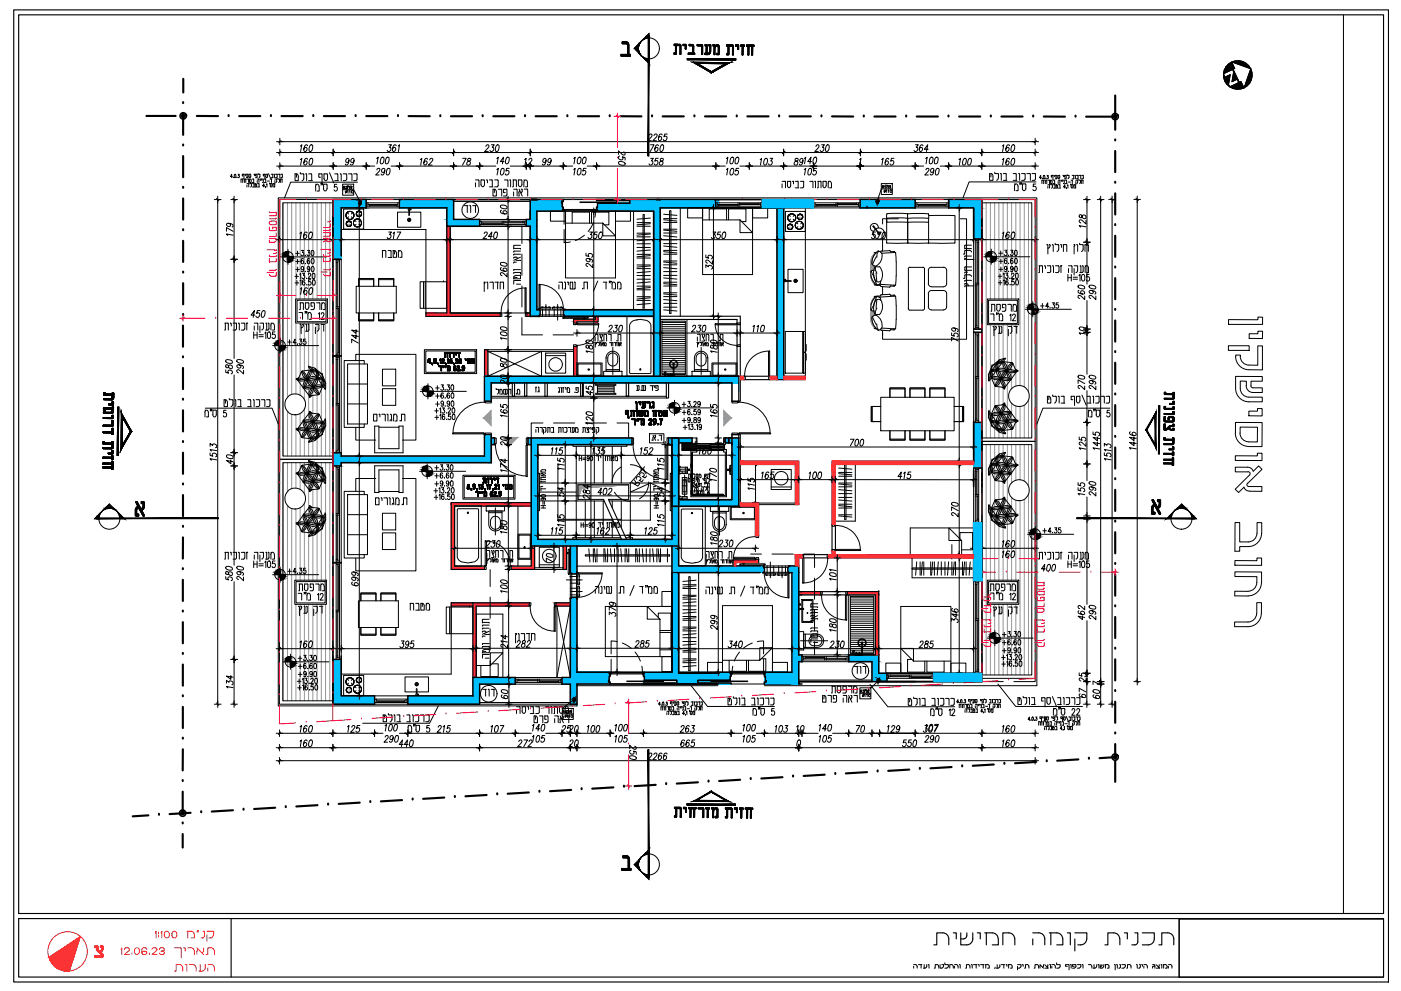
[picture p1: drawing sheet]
<svg xmlns="http://www.w3.org/2000/svg" width="420mm" height="297mm" viewBox="0 0 420 297" stroke-linecap="round" stroke-linejoin="round" font-family="sans-serif">
<!-- layer: FURN -->
<g fill="none" stroke="#000" stroke-width=".3">
<path d="M165.1 63.3h4.5v3h-4.5zM169.6 63.3h15v20h-15zM169.6 66.9h11.2M171.6 66.9v-3.3h5.2v3.3M177.4 66.9v-3.3h5.2v3.8h-1.3M180.8 66.9l3.8 3.8h-3.8zM184.6 63.3h4.5v3h-4.5zM190 63.3v29.5M191 79.4h4M191 76.2h4M191 73.1h4M191 69.9h4"/>
<path d="M191 66.7h4M191 77.3h4M191 74.2h4M191 71h4M191 67.8h4M192.8 64.3h.4v28h-.4zM195 79.7l-4 .4M195 74.9l-4 .4M195 70.1l-4 .4M195 65.4l-4 .3M195 76.6l-4 .4M195 71.8l-4 .4"/>
<path d="M195 67.1l-4 .3M199 79.4h4M199 69.9h4M199 78.2h4M199 75.1h4M199 71.9h4M199 68.7h4M199 65.5h4M199 76.2h4M199 73h4M199 66.7h4M199 78.5l4 .4"/>
<path d="M199 73.7l4 .4M199 69l4 .3M199 64.2l4 .4M199 75.4l4 .4M199 70.7l4 .3M199 65.9l4 .4M200.8 63.2h.4v30.7h-.4zM204 62.3v32.5M206.2 62.3h4.5v3h-4.5zM210.7 62.3h15v20h-15zM210.7 65.9h11.2M212.7 65.9v-3.3h5.2v3.3"/>
<path d="M218.5 65.9v-3.3h5.2v3.8h-1.3M221.9 65.9l3.8 3.8h-3.8zM225.7 62.3h4.5v3h-4.5zM191 88.9h4M191 85.8h4M191 82.6h4M191 90h4M191 86.9h4M191 83.7h4M191 80.5h4M195 89.3l-4 .3M195 84.5l-4 .3"/>
<path d="M195 91l-4 .3M195 86.2l-4 .3M195 81.4l-4 .3M199 88.9h4M199 90.9h4M199 87.8h4M199 84.6h4M199 81.4h4M199 92.1h4M199 85.7h4M199 82.6h4M199 92.9l4 .3"/>
<path d="M199 88.1l4 .3M199 83.3l4 .4M199 89.8l4 .3M199 85l4 .3M199 80.2l4 .4M253.3 139.2h.4v16.5h-.4zM256.5 139.2v17h-6M251.5 154.3h4M251.5 151.1h4M251.5 148h4M251.5 144.8h4M251.5 141.6h4"/>
<path d="M251.5 152.3h4M251.5 149.1h4M251.5 145.9h4M251.5 142.7h4M251.5 154.6l4 .4M251.5 149.9l4 .3M251.5 145.1l4 .3M251.5 140.3l4 .3M251.5 151.6l4 .3M251.5 146.8l4 .3M251.5 142l4 .3M273 158.2h19v8h-19z"/>
<path d="M284.6 158.2l3.8 3.8h-3.8zM173 169.7h28.5M175.5 166.3h25.3v.4h-25.3zM176.6 164.5l.3 3.9M177.9 164.5v3.9M178.3 164.5l.3 3.9M179 164.5v3.9M181.1 164.5v3.9M181.4 164.5l.3 3.9M182.2 164.5v3.9M183.1 164.5l.3 3.9M184.3 164.5v3.9"/>
<path d="M185.4 164.5v3.9M186.2 164.5l.3 3.9M187.5 164.5v3.9M187.8 164.5l.4 3.9M188.6 164.5v3.9M190.6 164.5v3.9M190.9 164.5l.4 3.9M191.7 164.5v3.9M192.6 164.5l.4 3.9M193.8 164.5v3.9M194.9 164.5v3.9M195.7 164.5l.4 3.9"/>
<path d="M197 164.5v3.9M197.4 164.5l.4 3.9M198.1 164.5v3.9M198.5 177.3h3v4.5h-3zM200.2 164.5v3.9M204.8 178.4h4M204.8 175.3h4M204.8 179.6h4M204.8 176.4h4M206.6 172.8h.4v28.2h-.4zM208.8 178.7l-4 .4M208.8 173.9l-4 .4"/>
<path d="M208.8 175.6l-4 .4M209.5 171.6v29.9M273.5 170.2h18v.4h-18zM273.5 167.2v6h18.5M274.9 168.4l-.3 4M275.9 168.4v4M276.6 168.4l-.3 4M277 168.4v4M279.1 168.4v4M279.7 168.4l-.3 4M280.2 168.4v4M281.4 168.4l-.3 4"/>
<path d="M282.3 168.4v4M283.4 168.4v4M284.5 168.4l-.3 4M285.5 168.4v4M286.2 168.4l-.4 4M286.6 168.4v4M287.9 161.5v-1.9h3.8v5.2h-3.3M288.4 162v4.2M288.6 168.4v4M289.3 168.4l-.4 4M289.7 168.4v4M291 168.4l-.4 4"/>
<path d="M142.8 184.1h8v19h-8zM142.8 199.5h4.2M147 195.7h3.8l-3.8 3.8zM147.5 199h1.9v3.8h-5.2v-3.3M171 181.7l-4 21.4v-21.4l4 21.4M181.5 181.8h20v15h-20zM194.1 181.8l3.8 3.8h-3.8zM197.4 185.1v-1.3h3.8v5.2h-3.3M197.9 189.6h3.3v5.2h-3.3M197.9 185.6v11.2M198.5 196.8h3v4.5h-3zM204.8 197.5h4"/>
<path d="M204.8 194.3h4M204.8 191.1h4M204.8 188h4M204.8 184.8h4M204.8 181.6h4M204.8 198.6h4M204.8 195.5h4M204.8 192.3h4M204.8 189.1h4M204.8 185.9h4M204.8 182.8h4M208.8 197.8l-4 .4"/>
<path d="M208.8 193l-4 .4M208.8 188.3l-4 .3M208.8 183.5l-4 .3M208.8 199.5l-4 .4M208.8 194.7l-4 .4M208.8 189.9l-4 .4M208.8 185.2l-4 .3M208.8 180.4l-4 .3M212.2 198.5h4.5v3h-4.5zM216.7 181.5h15v20h-15zM216.7 197.9h11.2M218.7 197.9v3.3h5.2v-3.3"/>
<path d="M227.9 194.1h3.8l-3.8 3.8zM228.4 197.4h1.3v3.8h-5.2v-3.3M231.7 198.5h4.4v3h-4.4zM265.7 198.8h4.4v3h-4.4zM270.1 194.4h3.9v3.8zM270.1 181.8h15.1v20h-15.1zM273.4 197.7h-1.2v3.8h5.1v-3.3M274 198.2h11.2M278 198.2v3.3h5.1v-3.3M285.2 198.8h4.5v3h-4.5z"/>
<circle cx="305.6" cy="118.7" r="3.1"/>
<circle cx="88.5" cy="121.2" r="3.1"/>
<circle cx="88.5" cy="149.5" r="3.1"/>
<circle cx="305.6" cy="146.9" r="3.1"/>
</g>
<!-- layer: h-red -->
<g fill="#fb3232" stroke="#fb3232" stroke-width=".3">
<path d="M220.7 168.6h6.8z"/>
<path d="M135.3 180.7v1h23.4zM135.3 180.7h23.4v1z"/>
<path d="M141.8 181.7v21.4h1zM141.8 181.7h1v21.4z"/>
<path d="M166.7 180.7v1h4.3zM166.7 180.7h4.3v1z"/>
<path d="M168.9 163.7v7h1zM168.9 163.7h1v7z"/>
<path d="M159.3 163.7v6h1zM159.3 163.7h1v6z"/>
<path d="M153.3 169.7v1h7zM153.3 169.7h7v1z"/>
<path d="M136.3 169.7v1h9zM136.3 169.7h9v1z"/>
<path d="M135.3 150.7v20h1zM135.3 150.7h1v20z"/>
<path d="M136.3 150.7v1h23zM136.3 150.7h23v1z"/>
<path d="M134 67.8v26h1zM134 67.8h1v26z"/>
<path d="M127.7 93.8v1h22.3zM127.7 93.8h22.3v1z"/>
<path d="M158 93.8v1h1zM158 93.8h1v1z"/>
<path d="M172 103.8v9h1zM172 103.8h1v9z"/>
<path d="M145.3 104.8v8h1zM145.3 104.8h1v8z"/>
<path d="M178.5 94.8v.9h.8zM178.5 94.8h.8v.9z"/>
<path d="M172 95.7v.1h7.3zM172 95.7h7.3v.1z"/>
<path d="M172 95.8v.7h7.3zM172 95.8h7.3v.7z"/>
<path d="M172 96.5v.3h1zM172 96.5h1v.3z"/>
<path d="M239.5 177.3v1h6.6zM239.5 177.3h6.6v1z"/>
<path d="M254.1 177.3v1h9.4zM254.1 177.3h9.4v1z"/>
<path d="M262.5 178.3v18h1zM262.5 178.3h1v18z"/>
<path d="M226.5 167.6v.2h1zM226.5 167.6h1v.2z"/>
<path d="M219.9 167.8v.8h7.6zM219.9 167.8h7.6v.8z"/>
<path d="M219.9 168.6v1h.8zM219.9 168.6h.8v1z"/>
<path d="M235 112.8v1h6.5zM235 112.8h6.5v1z"/>
<path d="M231 112.8v1h2zM231 112.8h2v1z"/>
<path d="M222 112.8v1h1zM222 112.8h1v1z"/>
<path d="M249.5 138.2v1h42.5zM249.5 138.2h42.5v1z"/>
<path d="M249.5 139.2v18h1zM249.5 139.2h1v18z"/>
<path d="M248.5 166.2v1h43.5zM248.5 166.2h43.5v1z"/>
<path d="M249.5 165.2v1h1zM249.5 165.2h1v1z"/>
<path d="M238.5 166.2v1h2zM238.5 166.2h2v1z"/>
<path d="M238.5 167.2v2.4h1zM238.5 167.2h1v2.4z"/>
<path d="M222 138.2v1h17.5zM222 138.2h17.5v1z"/>
<path d="M238.5 139.2v12.1h1zM238.5 139.2h1v12.1z"/>
<path d="M222 150.8v1h5.5zM222 150.8h5.5v1z"/>
<path d="M226.6 151.8l-.1 8.8h1zM226.6 151.8h.9v8.8z"/>
</g>
<!-- layer: a-h-blue -->
<g fill="#00bfff" stroke="#00bfff" stroke-width=".3">
<path d="M171 203.1h11.7z"/>
<path d="M173 205h10z"/>
<path d="M217.5 131.3h4z"/>
<path d="M200.5 131.3h7z"/>
<path d="M217.5 132.8h4z"/>
<path d="M159.3 161.7h44.2v2z"/>
<path d="M258 61.8h16.5v.5z"/>
<path d="M261.5 201.8h4.5v2.5z"/>
<path d="M141.8 208.6h2z"/>
<path d="M119.8 62.3h14.2z"/>
<path d="M179.2 60.8l9.7 .1z"/>
<path d="M179.1 63.3h18.9z"/>
<path d="M145.3 112.8h76.2z"/>
<path d="M147.3 114.8h74.2z"/>
<path d="M221.5 114.8v2.8z"/>
<path d="M193 204.7h26v.3z"/>
<path d="M229.2 204.3h10.3v.7z"/>
<path d="M237.5 201.5h2z"/>
<path d="M229.5 202h10z"/>
<path d="M171.5 179v.3h1.4zM171.5 179h1.4v.3z"/>
<path d="M171 179.3v.2h2.2zM171 179.3h2.2v.2z"/>
<path d="M171 179.5v22h2zM171 179.5h2v22z"/>
<path d="M171 201.5h11.8zM171 201.5h11.8z"/>
<path d="M171 201.5v.5h11.8zM171 201.5h11.8v.5z"/>
<path d="M171 202v.7h11.8zM171 202h11.8v.7z"/>
<path d="M168.5 203.1h14.2zM171 202.7v.4h11.7zM171 202.7h11.7v.4z"/>
<path d="M168.5 203.1v.9h14.2zM168.5 203.1h14.2v.9z"/>
<path d="M168.5 204v.4h14zM168.5 204h14v.4z"/>
<path d="M168.5 204.4v.6h14.5zM168.5 204.4h14.5v.6z"/>
<path d="M168.5 205h14.5zM168.5 205h14.5z"/>
<path d="M169.7 205h3.3zM169.7 205h3.3z"/>
<path d="M169.7 205l3.3 .1zM169.7 205l3.3 .1z"/>
<path d="M171 205.1v6h2zM171 205.1h2v6z"/>
<path d="M145.3 130.3v1h2zM145.3 130.3h2v1z"/>
<path d="M145.3 131.3v2h3zM145.3 131.3h3v2z"/>
<path d="M99.9 135.7v1h2.4zM99.9 135.7h2.4v1z"/>
<path d="M145.3 133.3v3.4h2zM145.3 133.3h2v3.4z"/>
<path d="M99.9 136.7v2h47.4zM99.9 136.7h47.4v2z"/>
<path d="M99.9 138.7v1h2.4zM99.9 138.7h2.4v1z"/>
<path d="M201.5 163.7v37.8h2zM201.5 163.7h2v37.8z"/>
<path d="M159.3 131.3h30.2zM159.3 131.3h30.2z"/>
<path d="M217.5 132.8h4zM217.5 131.3v1.5h4zM217.5 131.3h4v1.5z"/>
<path d="M200.5 131.3v1.5h7zM200.5 131.3h7v1.5z"/>
<path d="M200.5 132.8v.5h3zM200.5 132.8h3v.5z"/>
<path d="M159.3 131.3v2h30.2zM159.3 131.3h30.2v2z"/>
<path d="M159.3 133.3l2 .1zM159.3 133.3h30.2z"/>
<path d="M219.5 132.8v17h2zM219.5 132.8h2v17z"/>
<path d="M201.5 133.3v16.5h2zM201.5 133.3h2v16.5z"/>
<path d="M201.5 149.8v2h20zM201.5 149.8h20v2z"/>
<path d="M201.5 151.8v9.9h2zM201.5 151.8h2v9.9z"/>
<path d="M159.3 133.4v28.3h2.1zM159.3 133.4h2l.1 28.3z"/>
<path d="M159.3 163.7h44.2zM159.3 161.7l44.2 2h-44.2z"/>
<path d="M284.5 59.8v2.5h9.9zM284.5 59.8h9.9v2.5z"/>
<path d="M292 62.3v9.3h2.4zM292 62.3h2.4v9.3z"/>
<path d="M258 59.8h16.5zM258 59.8h16.5z"/>
<path d="M258 59.8v2h16.5zM258 59.8h16.5v2z"/>
<path d="M258 62.3h16.5zM258 61.8l16.5 .5h-16.5z"/>
<path d="M292 126.6v13.7h2.5zM292 126.6h2.4l.1 13.7z"/>
<path d="M254.5 196.3v2h9zM254.5 196.3h9v2z"/>
<path d="M261.5 198.3v3.5h2zM261.5 198.3h2v3.5z"/>
<path d="M261.5 204.3h4.5zM261.5 201.8l4.5 2.5h-4.5z"/>
<path d="M141.8 203.1v2h12.7zM141.8 203.1h12.7v2z"/>
<path d="M122.3 208.6h21.5zM141.8 205.1v3.5h2zM141.8 205.1h2v3.5z"/>
<path d="M122.3 208.6v2.5h21.5zM122.3 208.6h21.5v2.5z"/>
<path d="M99.8 197.7v10.9h2.5zM99.8 197.7h2.5v10.9z"/>
<path d="M99.8 208.6v2.5h12.5zM99.8 208.6h12.5v2.5z"/>
<path d="M99.8 59.8v2.5h10zM99.8 59.8h10v2.5z"/>
<path d="M99.8 62.3v15.4h2.5zM99.8 62.3h2.5v15.4z"/>
<path d="M119.8 59.8v2.5h16.2zM119.8 59.8h16.2v2.5z"/>
<path d="M134 62.3h2zM134 62.3h2z"/>
<path d="M134 62.3v3.5h2zM134 62.3h2v3.5z"/>
<path d="M134 65.8v2h9.9zM134 65.8h9.9v2z"/>
<path d="M159 59.8v3.5h9.7zM159 59.8h9.7v3.5z"/>
<path d="M159 63.3h2zM159 63.3h9.7z"/>
<path d="M159 63.3v2.5h2zM159 63.3h2v2.5z"/>
<path d="M157.8 65.8v2h3.2zM157.8 65.8h3.2v2z"/>
<path d="M159 67.8v25h2zM159 67.8h2v25z"/>
<path d="M159 92.8v2h2.7zM159 92.8h2.7v2z"/>
<path d="M178.9 59.8h35.8zM178.9 59.8h35.8z"/>
<path d="M178.9 59.8v.3h36.7zM178.9 59.8h36.7v.3z"/>
<path d="M188.9 60.9h26.7zM188.9 60.9h26.7zM188.9 60.1v.8h26.7zM188.9 60.1h26.7v.8z"/>
<path d="M179.2 60.9h9.7zM179.2 60.9h9.7z"/>
<path d="M179.2 60.9h36.4zM179.2 60.9h36.4z"/>
<path d="M179.2 60.9v1.3h36.4zM179.2 60.9h36.4v1.3z"/>
<path d="M179.2 62.2l55.8 .1zM179.2 62.2l55.8 .1z"/>
<path d="M198 62.3h37zM198 62.3h37z"/>
<path d="M179.1 63.3h18.9zM179.2 62.3l-.1 1h18.9zM179.2 62.3h18.8v1z"/>
<path d="M196 63.3v29.5h2zM196 63.3h2v29.5z"/>
<path d="M169.3 92.8v2h28.7zM169.3 92.8h28.7v2z"/>
<path d="M196 94.8v18h2zM196 94.8h2v18z"/>
<path d="M233 62.3v51.5h2zM233 62.3h2v51.5z"/>
<path d="M145.3 112.8v2h76.2zM145.3 112.8h76.2v2z"/>
<path d="M147.3 114.8h74.2zM148.4 114.8h73.1z"/>
<path d="M145.3 114.8v5.5h2zM145.3 114.8h2v5.5z"/>
<path d="M171 163.7v8.1h2zM171 163.7h2v8.1z"/>
<path d="M158.3 131.3v2h1zM158.3 131.3h1v2z"/>
<path d="M193.2 201.5v.5h25.8zM193.2 201.5h25.8v.5z"/>
<path d="M193 202v.7h26zM193 202h26v.7z"/>
<path d="M193.3 202.7v1.2h25.7zM193.3 202.7h25.7v1.2z"/>
<path d="M193.3 203.9l.2 .1zM193.3 203.9l.2 .1z"/>
<path d="M229.2 204.3h10.3zM229.2 204.3h10.3zM229.2 201.8v2.5h10.3zM229.2 201.8h10.3v2.5z"/>
<path d="M203 203.9v.8h16zM203 203.9h16v.8z"/>
<path d="M193 205h26zM193 204.7l26 .3h-26z"/>
<path d="M229.2 205h10.3zM229.2 204.3l10.3 .7h-10.3z"/>
<path d="M236.5 169.6v2h3zM236.5 169.6h3v2z"/>
<path d="M237.5 171.6v24.7h2zM237.5 171.6h2v24.7z"/>
<path d="M237.5 196.3v2h3zM237.5 196.3h3v2z"/>
<path d="M229.5 201.5h10zM237.5 198.3v3.2h2zM237.5 198.3h2v3.2z"/>
<path d="M229.2 202h10.3zM229.5 201.5v.5h10zM229.5 201.5h10v.5z"/>
<path d="M229.2 202v.7h10.3zM229.2 202h10.3v.7z"/>
<path d="M229.5 202.7v1.3h10zM229.5 202.7h10v1.3z"/>
<path d="M229.8 204v.4h9.7zM229.8 204h9.7v.4z"/>
<path d="M229.2 204.4v.6h10.3zM229.2 204.4h10.3v.6z"/>
<path d="M203.5 169.6v2h25.5zM203.5 169.6h25.5v2z"/>
<path d="M292 156.6v17.6h2.5zM292 156.6h2.4l.1 17.6z"/>
<path d="M280 201.8v2.5h14.5zM280 201.8h14.5v2.5z"/>
<path d="M228.6 59.8v2.5h15.3zM228.6 59.8h15.3v2.5z"/>
</g>
<!-- layer: HATCH -->
<g fill="none" stroke="#939598" stroke-width=".3">
<path d="M84.9 60.8v75.9M86.2 60.8v58.2M87.5 60.8v57.4M88.7 60.8v28.8M90 60.8v28.8M91.3 60.8v28.8M92.6 60.8v28.8M93.8 60.8v28.8M95.1 60.8v28.8M96.4 60.8v28.8M97.6 60.8v28.8M98.9 60.8v75.9"/>
<path d="M295.8 60.8v70.5M297 60.8v28.8M298.3 60.8v28.8M299.6 60.8v28.8M300.8 60.8v28.8M302.1 60.8v28.8M303.4 60.8v28.8M304.6 60.8v28.8M305.9 60.8v54.9M307.2 60.8v55.3M308.5 60.8v56.6M88.7 96.8v21.4"/>
<path d="M90 96.8v21.8M91.3 96.8v23.3M92.6 96.8v39.9M93.8 96.8v39.9M95.1 96.8v39.9M96.4 96.8v39.9M97.6 96.8v39.9M297 97.3v34M298.3 97.3v34M299.6 97.3v34M300.8 97.3v34M302.1 97.3v34"/>
<path d="M303.4 97.3v19.3M304.6 97.3v18.5M84.9 138.7v71.4M86.2 123.4v13.3M86.2 138.7v8.7M87.5 124.2v12.5M87.5 138.7v7.9M88.7 124.3v12.4M88.7 138.7v7.7M90 123.9v12.8M90 138.7v8.2M91.3 122.3v14.4"/>
<path d="M91.3 138.7v9.6M92.6 138.7v35.2M93.8 138.7v35.2M95.1 138.7v35.2M96.4 138.7v35.2M97.6 138.7v35.2M98.9 138.7v71.4M295.8 133.3v69M297 133.3v40.6M298.3 133.3v40.6M299.6 133.3v40.6M300.8 133.3v40.6"/>
<path d="M302.1 133.3v40.6M303.4 120.9v10.4M303.4 133.3v11.6M304.6 121.7v9.6M304.6 133.3v10.8M305.9 121.8v9.5M305.9 133.3v10.6M307.2 121.5v9.8M307.2 133.3v11M308.5 120.1v11.2M308.5 133.3v12.4M86.2 151.6v58.5"/>
<path d="M87.5 152.5v57.6M88.7 152.6v21.3M90 152.2v21.7M91.3 150.8v23.1M303.4 149.1v24.8M304.6 149.9v24M305.9 150.1v52.2M307.2 149.7v52.6M308.5 148.3v54M88.7 181.1v29M90 181.1v29M91.3 181.1v29"/>
<path d="M92.6 181.1v29M93.8 181.1v29M95.1 181.1v29M96.4 181.1v29M97.6 181.1v29M297 181.1v21.2M298.3 181.1v21.2M299.6 181.1v21.2M300.8 181.1v21.2M302.1 181.1v21.2M303.4 181.1v21.2M304.6 181.1v21.2"/>
</g>
<!-- layer: a-h-grey -->
<g fill="#989898" stroke="#989898" stroke-width=".3">
<path d="M173.3 146.3h1.1l-1.1 3.4z"/>
<path d="M217 123l.1 2.3h2.2zM217.1 125.3h2.2l-2.2 2.3z"/>
<path d="M150.7 131.1h4.6zM150.7 131.1h4.6l-2.3 2.3z"/>
<path d="M145 125.3h2.3v-2.3zM145 125.3h2.3v2.3z"/>
<path d="M173.3 145.3h15.2l-15.2 1zM173.3 146.3l15.2-1z"/>
</g>
<!-- layer: win -->
<path d="M83.9 59.8h15.9l.1 77.9h-16zM294.5 59.8h15.9v72.5h-15.9zM84.8 60.8h15l.1 75.9h-15zM294.5 60.8h14.9v70.5h-14.9zM83.9 137.7h16l-.1 73.4h-16zM84.9 138.7h15l-.1 71.4h-15zM294.5 132.3h15.9v71h-15.9zM294.5 133.3h14.9v69h-14.9zM173 205.5h42.3M229.2 205.5h81.8v-146.2h-227.5v152.3h89.5v-.5M239.5 204.3h22M239.5 203.8h22" fill="none" stroke="#000" stroke-width=".3"/>
<!-- layer: door -->
<g fill="none" stroke="#000" stroke-width=".3">
<path d="M150 93.8l.5 .3v.7h-.5M157.4 86.3a7.1 7.1 0 0 0-7.1 7.5M157.5 86.3l.3-.1v7.5h-.3zM158 93.8l-.5 .3v.7h.5M161.6 85.2l.4 .1v7.2h-.4zM161.7 94.8h7.6l-.3 .4M161.9 85.3a7.3 7.3 0 0 1 7.1 7.4M162 92.9h7M162 94.4h7M162.2 92.1h3v.5h-3zM162.5 92.1h.3M162.7 92.6v2.2"/>
<path d="M163.5 92l.3 .1zM163.7 91.3v3.5M164.6 92l.3 .1zM164.7 92.6v2.2M165.7 92.1h3v.5h-3zM166 92.1h.3M166.2 92.6v2.2M167.1 92l.3 .1zM167.2 91.3v4.7M168.2 92.6v2.3M168.4 92h-.3l.3 .1M169 95.1h7.4v.3h-7.4z"/>
<path d="M169 95.3h-.2l.2 .1M175.3 95.4l-.3 .2h.4v-.2M175.3 95.1l-.3-.2h.4v.2M176.2 95.1h.1M223 112.8l.5 .2v.8h-.5M230.5 105.2a7.1 7.1 0 0 0-7.2 7.5M230.5 105.3l.3-.1v7.4h-.3zM231 112.8l-.5 .2v.8h.5M135.8 129.7h9.4v.3h-9.5zM145.3 120.6a9.3 9.3 0 0 0-9.4 9M145.3 130.3l.3-.5h1.7v.5M145.3 120.3l.3 .5h1.7v-.5"/>
<path d="M148.3 131.3h.5v1.7l-.5 .3M148.6 133.2a9.3 9.3 0 0 0 9.1 9.5M157.7 133.4h.4v9.5l-.4-.1zM158.3 131.3h-.5v1.7l.2 .3h.3M219.5 130.3v-.5h1.8l.2 .5M219.5 120.3v.5h1.8l.2-.5M221.5 120.6a9.3 9.3 0 0 1 9.4 9M221.7 129.7h9.3l.2 .3h-9.5zM249.5 157.2v.5h.8l.2-.5M250.5 157.5a7.1 7.1 0 0 1 7.5 7.2M145.3 169.7h.3l.2 .2v.8h-.5M145.5 162.1l.4 .1v7.3h-.4z"/>
<path d="M145.9 162.2a7.1 7.1 0 0 1 7.1 7.5M153.3 169.7l-.5 .2v.8h.5M169.9 173.8h4.7M170.4 165.7l-.1 .3 .1-.3M170.5 172v.2l.3-.2M170.7 172h-.3v-7.4h.4v7.4M170.8 165.7l.1 .3-.1-.3M170.8 172l.2-.2v7.5M170.9 172.8h2.3M171 178.3h2.2M171 177.3h3.6M171 176.3h2.2"/>
<path d="M171 174.8h2.2M171.5 172v7M172.9 172v7M173.2 175.8h.5v3h-.5zM173.2 172.3h.5v3h-.5zM173.3 171.7l7.4 .1-.1 .2h-7.3zM173.7 177.2l.1 .3zM173.7 176.1l.1 .3zM173.7 173.7l.1 .2zM173.7 172.6v.3l.1-.3M173.7 174.7v.3M173.7 178.2v.3"/>
<path d="M180.6 172a7.3 7.3 0 0 1-7.5 7M221.9 169h7.3v.4h-7.3zM222.9 169l.4-.1-.4 .1M222.9 169.4l.4 .1-.4-.1M229.2 171.7a7.3 7.3 0 0 0 7 7.4M229.2 169.3l-.2 .3h7.5M229.2 169.1h.3l-.3 .1M229.2 171.5h7.1M229.2 170.1h7.1M229.5 171.8h3.1v.5h-3.1zM229.8 172.3h.3l-.3 .1M230.1 169.5v2.3"/>
<path d="M230.9 172.3l.3 .1zM231 168.4v4.8M231.9 172.3h.3M232 169.6v2.2M233.1 171.8h2.9v.5h-2.9zM233.4 172.3l.3 .1zM233.5 169.6v2.2M234.4 172.3l.3 .1zM234.5 169.6v3.6M235.4 172.3h.3M235.6 169.6v2.2M236.3 171.9h.3v7.4l-.3-.1z"/>
<path d="M240.5 166.2h.5v.8l-.5 .2M240.7 167.4h.4v7.4h-.3zM246.1 177.3h.5v.8l-.5 .2M246.4 178.3a7.1 7.1 0 0 0 7.1 7.5M248.2 167.2a7.1 7.1 0 0 1-7.1 7.5M248.5 166.2h-.5v.8l.5 .2M249.5 165.2v-.5h.8l.2 .5M250.7 164.7h7.3l.1 .3h-7.4zM253.5 178.5h.4v7.4l-.4-.1zM254.1 177.3h-.5v.8l.5 .2M158.7 180.7h.5v.7l-.5 .3M159 181.7a7.1 7.1 0 0 0 7.2 7.4"/>
<path d="M166.2 181.8h.3v7.5l-.3-.1zM166.7 180.7h-.5v.7l.5 .3"/>
<circle cx="157.7" cy="93.7" r=".06"/>
<circle cx="161.7" cy="92.6" r=".06"/>
<circle cx="230.8" cy="112.7" r=".06"/>
<circle cx="145.2" cy="130" r=".06"/>
<circle cx="158.1" cy="133.3" r=".06"/>
<circle cx="221.6" cy="130" r=".06"/>
<circle cx="145.5" cy="169.6" r=".06"/>
<circle cx="173.2" cy="171.7" r=".06"/>
<circle cx="236.6" cy="171.8" r=".06"/>
<circle cx="240.7" cy="167.3" r=".06"/>
<circle cx="250.6" cy="165" r=".06"/>
<circle cx="253.9" cy="178.4" r=".06"/>
<circle cx="166.4" cy="181.7" r=".06"/>
</g>
<!-- layer: a-wall -->
<g fill="none" stroke="#000" stroke-width=".47">
<path d="M109.8 59.8v2.5M119.8 59.8v2.5M168.9 59.8v.6h-.5v.4h.2v1.3h.3l-.2 1.2M178.9 59.8v.3h10v.8l-9.7-.1v1.3h-.3l.2 1.2M214.6 59.8v2.5M228.6 59.8v2.5M243.9 59.8v2.5M258 59.8v2.5M274.5 59.8v2.5M284.5 59.8v2.5M99.8 77.7h2.5M143.9 65.8v2"/>
<path d="M157.8 65.8v2M292 71.6h2.5M161.5 92.8l.2-.1v.2h.3v1.5h-.3v.4h-.2M169.5 92.8l-.2-.1v.2h-.3v1.5h.3v.4h.2M292 98.6h2.5M292 99.6h2.5M99.8 106.7h2.5M99.8 139.7h2.5M99.8 135.7h2.5M145.3 120.3h2M145.3 130.3h2M148.3 131.3v2"/>
<path d="M158.3 131.3v2M201.5 133.3h-1h1M201.5 131.3v30.4h-40.2v-28.4h28.2v-2h-30.2v32.4h44.2v-32.4M203.5 132.8h4v-1.5h-7v2M217.5 131.3h1v1.5h-1zM219.5 120.3h2M219.5 130.3h2M292 126.6h2.5M203.5 149.8h16v-17h-1v-1.5h3v20.5h-20M292 140.3h2.5M292 156.6h2.5M99.8 168.7h2.5"/>
<path d="M171 171.5v.3h.5v.2h1.4v-.2h.3l-.2-.3M171 179.5v-.2h.5v-.3h1.4v.3h.3l-.2 .2M228.8 169.6h.2v.5h.2v1.4h-.2v.2l-.2-.1M236.8 169.6h-.3v.5h-.2v1.4h.2v.2l.3-.1M292 174.2h2.5M99.8 197.7h2.5M240.5 196.3v2M254.5 196.3v2M112.3 208.6v2.5M122.3 208.6v2.5M154.5 203.1v2M168.5 203.1v2"/>
<path d="M182.8 201.5l.2 1.2h-.3v1.3h-.2v.4h.5v.6M193.2 201.5l-.2 1.2h.3v1.3l9.7-.1v.8h-10v.3M219 201.5l.3 1.2h-.3v1.3l-9.7-.1v.8h10v.3M229.5 201.5l-.3 1.2h.3v1.3h.3v.4h-.6v.6M266 201.8v2.5M280 201.8v2.5M292 201.8h2.5"/>
</g>
<!-- layer: sanit -->
<g fill="none" stroke="#000" stroke-width=".3">
<path d="M102.3 68.8h25.4v25M103.1 62.7h6v6h-6zM104 66.6l-.1 .8 .5 .4M104 66.4l.4 .4M104 63.7l.5 .4M104 66.5v.1M104.4 67.4l-.4 .3M104.4 67.8l.1 .1M104.5 65l-.5 .5M104.9 67.4l.4 .3M105 66.3h-.4l-.6 .2M105 66.3h.1"/>
<path d="M105 66.3l.3 .2a.81 .81 0 0 1 0 1 .81 .81 0 0 1-.8 .4M105.3 66.4l-.4 .4M105.3 67.4v.1M105.4 65l.4 .5M105.8 63.7l-.4 .4M106.3 65.9l.5 .5M106.8 67.2l-.5 .5M107 63.4l.4 .4M107.4 64.3l-.4 .4M107.6 67.2l.5 .5M107.9 64.3l.4 .4M108 63.4h.1"/>
<path d="M108.1 65.9l-.5 .5M108.3 63.4l-.4 .4M122.3 65.9h.8M122.6 63v1.5h.2v-1.5M122.6 63.6h-3.4v4.5h7v-4.5h-3.4M122.7 65.5v.8M123 62.7h.2M123.2 62.6v.3l-.2-.1M123.2 62.6h.1M235.6 63.4h5.9v6h-5.9zM236.3 67.4l.4 .3M236.5 64.3l.5 .6"/>
<path d="M236.7 68.3l-.4 .3M237 65.7l-.5 .5M237.2 68.3l.4 .3M237.6 67.4l-.4 .3M237.9 65.7l.5 .5M238.4 64.3l-.5 .6M238.8 66.6l.5 .5M239.2 64.7l.1 .7M239.2 64.7h.1M239.3 67.9l-.5 .6M239.3 65.4v.1M239.3 65.5l.2 .2"/>
<path d="M239.3 64.3l.4 .4M239.5 65.7h.1M239.6 65.7l.2 .1M239.7 65.3l-.4 .3M239.8 65.8h.1M240.1 64.2l-.5 .1-.4 .4M240.1 67.9l.5 .6M240.1 64.2h.1M240.2 64.2l.5 .5-.1 .7M240.2 65.3l.4 .3M240.4 65.6l-.5 .2M240.5 65.6h-.1"/>
<path d="M240.6 64.3l-.4 .4M240.6 66.6l-.5 .5M240.6 65.4l-.1 .2M240.6 65.4h.1M241.5 62.3v50.8M126 84.5h8v7.9h-8zM127 84.5v7.9M127.5 84.5v7.9M133 84.5h.1M188 94.8h8v18h-8zM189.2 96.7a4.5 4.5 0 0 1 5.7 0l.3 .7v14.3l-.3 .3h-5.8l-.3-.3v-14.3zM198 95.8h8v17h-8z"/>
<path d="M198.5 96.3h7v16h-7zM235.3 83.8l.3-.1v.2M235.3 83.7v.1M235.4 83.8v.1M235.5 99.4h5.2v12.4h-5.2zM235.7 84.1h1.6v.2h-1.6M236.3 84.1v-3.4h4.5v7h-4.5v-3.4M238.2 84.2h.8M238.6 83.8v.8M241 99.4h.5v6.2h-.5zM146.3 105.3l16.1 7.5v-7.5l-16.1 7.5M163.6 105.8h6v6h-6z"/>
<path d="M163.6 106.6h6M173 108.8h7.6v4h-7.6zM173.3 109.1h6.9v3.4h-6.9zM176.4 110.6h.3v.3h-.3zM181 111.3h5.5v1.5h-5.5zM181.8 110.8h4M182.3 105.9a1.99 1.99 0 0 1 2.2-.5 1.99 1.99 0 0 1 1.3 1.9v4h-4v-4zM182.6 106.4a1.51 1.51 0 0 1 1.6-.5 1.51 1.51 0 0 1 1.1 1.4 1.73 1.73 0 0 1-2 2.3 2.18 2.18 0 0 1-.7-3.2zM183.8 104.1v8.2M191.9 110.6h.3v.3h-.3zM199.3 112.8v-.3h.3v.3M199.6 111.5h.1"/>
<path d="M199.7 111.5h-.5l.2 1M199.7 111.5l-.2 1M200.2 112.3v.4M200.3 112l.1 .3zM200.6 112.3v.4M201.1 112.3v.4M201.3 112.3l-.1-.4 .2 .4M201.6 112.3v.4M201.9 112.8v-.3h.3v.3M201.9 109.4l-.1-.3 .1-.2 .3 .2-.1 .3M201.9 110.2a1.1 1.1 0 0 1-.8-1.6 1.1 1.1 0 0 1 1.8 0 1.1 1.1 0 0 1-.8 1.6M201.9 110.4a1.26 1.26 0 0 1-1-1.9 1.26 1.26 0 0 1 2.2 0 1.26 1.26 0 0 1-1 1.9"/>
<path d="M201.9 109v3.8M202.1 109v3.8M207.5 111.3h5.5v1.5h-5.5zM208.3 110.8h4M208.8 105.9a1.99 1.99 0 0 1 2.2-.5 1.99 1.99 0 0 1 1.3 1.9v4h-4v-4zM209.1 106.4a1.51 1.51 0 0 1 1.6-.5 1.51 1.51 0 0 1 1.1 1.4 1.73 1.73 0 0 1-2 2.3 2.18 2.18 0 0 1-.7-3.2zM210.3 104.1v8.2M213.5 108.8h7.5v4h-7.5zM213.8 109.1h6.9v3.4h-6.9zM217.4 110.6h.2v.3h-.2zM241 105.7h.5v6.1h-.5zM241.8 103.3v1.9"/>
<path d="M241.8 106v2M136.3 151.7h8v18h-8zM137.2 152.6h6.2l.1 14.5a2.34 2.34 0 0 1-2.2 1.5 4.8 4.8 0 0 1-3.8-.9l-.4-.6zM140.2 153.5h.3v.3h-.3zM145.8 151.7h5.5v1.5h-5.5zM146.6 153.2h4v4a1.99 1.99 0 0 1-2 2 1.99 1.99 0 0 1-2-2zM146.6 153.7h4M147.7 155a1.69 1.69 0 0 1 2 .2 1.69 1.69 0 0 1 .4 2 1.5 1.5 0 0 1-1.5 1.5 1.5 1.5 0 0 1-1.5-1.5 2.22 2.22 0 0 1 .6-2.2zM148.6 152.2v8.2M155.3 151.7v18M203.5 151.8h8v17.8h-8zM204.4 152.7h6.2l.1 14.5a2.09 2.09 0 0 1-2.2 1.5 4.8 4.8 0 0 1-3.8-.9l-.4-.6z"/>
<path d="M207.4 153.6h.3v.3h-.3zM213 151.8h5.5v1.5h-5.5zM213.8 153.3h4v4a2.01 2.01 0 0 1-2 2 2.01 2.01 0 0 1-2-2zM213.8 153.8h4M214.6 155.4a1.49 1.49 0 0 1 1.6-.5 1.49 1.49 0 0 1 1.1 1.4 1.73 1.73 0 0 1-2 2.4 2.18 2.18 0 0 1-.7-3.3zM215.8 152.3v8.1M219 151.8h7.5v4h-7.5zM219.3 152.1h6.9v3.4h-6.9zM222.9 153.6h.3v.3h-.3zM231.3 140.7h6v6h-6zM231.3 146h6M155.3 160.1h4v7.5h-4z"/>
<path d="M155.6 160.4h3.4v6.9h-3.4zM157.2 164h.3v.3h-.3zM161.7 164h6v6.1h-6zM161.7 169.3h6M254.5 178.3h8v18h-8zM255 178.8h7v17h-7zM133.8 181.9h8v8h-8zM134.8 181.9v8M135.3 181.7v20.4h-33M140.8 181.9h.1M239.5 189.3h1.5v5.5h-1.5zM240 192.1h8.2"/>
<path d="M241 190.1h4a1.99 1.99 0 0 1 2 2 1.99 1.99 0 0 1-2 2h-4zM241.5 190.1v4M242.9 191.2a2.29 2.29 0 0 1 3.5 .4 1.47 1.47 0 0 1-1.4 1.9 1.71 1.71 0 0 1-1.8-.2 1.71 1.71 0 0 1-.5-1.7zM255.8 196.3v-.3h.3v.3M256 195h.2M256.2 195h-.5l.2 1M256.2 195l-.2 1M256.7 195.8v.4M256.9 195.8l-.2-.3 .2 .3M257.1 195.8v.4M257.6 195.8v.4M257.8 195.8l-.1-.3 .1 .3"/>
<path d="M258 195.8v.4M258.4 192.9v-.5l.4 .2-.2 .3M258.4 193.8a1.1 1.1 0 0 1-.8-1.7 1.1 1.1 0 0 1 1.9 0 1.1 1.1 0 0 1-.9 1.7M258.4 193.9a1.24 1.24 0 0 1-.9-1.9 1.24 1.24 0 0 1 2.1 0 1.24 1.24 0 0 1-1 1.9M258.4 192.6v3.7M258.6 192.6v3.7M258.7 196h-.3v.3M103.1 202.4h6v6h-6zM104 206.2l.4 .3M104 203.4l.5 .5M104.4 207.1l-.4 .4M104.5 204.8l-.5 .4"/>
<path d="M104.9 207.1l.4 .4M105 206.1h.1M105.3 206.2l-.4 .3M105.4 204.8l.4 .5M105.8 203.4l-.4 .5M106.3 205.7l.5 .5M106.8 207l-.5 .5M106.9 204.2v.1M107 203.2l.4 .3M107.4 204.1l-.4 .4M107.4 203.1l-.5 .3v.8M107.4 203.1h.1"/>
<path d="M107.5 203.1l.8 .3M107.6 207l.5 .5M107.9 204.1l.4 .4M108.1 205.7l-.5 .5M108.3 203.2l-.4 .3M108.3 203.4h.1M108.3 203.4l.1 .6-.4 .6h-.5l-.6-.3M124.6 205.1h.8M124.9 208v-1.5h.2v1.5M124.9 207.4h-3.4v-4.5h7v4.5h-3.4M125 204.7v.8M125.2 208.2l.2-.1v.3"/>
<path d="M125.2 208.3h.2M125.4 208.4h.1"/>
<circle cx="105" cy="64.6" r="1.19"/>
<circle cx="107.2" cy="66.8" r="1.21"/>
<circle cx="107.7" cy="64.1" r=".79"/>
<circle cx="122.7" cy="62.8" r=".28"/>
<circle cx="122.7" cy="65.9" r=".49"/>
<circle cx="122.7" cy="65.9" r=".4"/>
<circle cx="141" cy="63" r="2.49"/>
<circle cx="236.9" cy="68" r=".81"/>
<circle cx="237.5" cy="65.3" r="1.2"/>
<circle cx="239.7" cy="67.5" r="1.2"/>
<circle cx="235.5" cy="84.2" r=".28"/>
<circle cx="238.6" cy="84.2" r=".49"/>
<circle cx="238.6" cy="84.2" r=".4"/>
<circle cx="166.6" cy="109.2" r="2.03"/>
<circle cx="234.3" cy="143.3" r="2.04"/>
<circle cx="164.7" cy="166.7" r="2.04"/>
<circle cx="104.7" cy="206.8" r=".8"/>
<circle cx="105" cy="204.3" r="1.2"/>
<circle cx="107.2" cy="206.6" r="1.2"/>
<circle cx="125" cy="208.2" r=".28"/>
<circle cx="125" cy="205.1" r=".49"/>
<circle cx="125" cy="205.1" r=".4"/>
<circle cx="146.6" cy="207.9" r="2.5"/>
<circle cx="258" cy="201.1" r="2.5"/>
</g>
<!-- layer: a-005mabat -->
<g fill="none" stroke="#000" stroke-width=".3">
<path d="M167.3 139.3v16.6h16.4M204.5 133h12.5v.3h.3v.6h-12.8zM204.5 134.9h4.3M204.5 134.7h4.3M204.5 134.5h8.3M204.5 134.3h8.3M204.5 133.3h4.3M204.5 133.1h4.3M204.5 133.7h8.3M204.5 133.6h8.3M207.2 139h.4v1l-.1-1v1h-.3zM207.2 139.5h.5"/>
<path d="M207.5 131.3h1.5v1.7M207.6 139.4l.1 .2zM208.8 134.6h4.4v.4h-4.4zM208.8 133h4.4v.4h-4.4zM208.8 131.3v1.2M209 135.3v-.3v.5h-1.5M209 132.5h-.5v.5M212.8 133.4h4.4v.4h-4.4zM212.8 134.2h4.4v.4h-4.4zM213.2 134.9h3.8M213.2 134.7h3.8M213.2 133.3h3.8"/>
<path d="M213.2 133.1h3.8M217 135.3v-.6h.3v-.5h-12.8v.8h12.5v.5h.5v13h-10M217 132.5h.5v.8h-.2M217.2 131.3v1.2M217.3 134.7h.6v14.2h-10.7v-13.9M217.5 131.3h-.5v1.7M219 139.5v2.7M219.5 139.5h-.6v2.7h.6M167.3 155.7h19M189 147.5l6-2.7 6 2.7M195 144.8v11.1h-9.7M204 140v-.2h-.5v1h.5v-.2"/>
<path d="M204 141.2v-.1h-.5v1h.5v-.2M204 148.9v-.2h-.5v1h.5v-.2M204.6 143.1h1.4v5h-1.4zM204.6 145.6h1.4M204.8 143.8h1v3.6h-1zM205.3 142.4v6.5M205.5 140.6h-1.9v-.6h2.5v1.9h-1.5v-.7M205.5 140v1.9M205.5 141.2h-1.9v.7h2.5M206.1 148.9h-2.5v.6h2.5v-.7h-1.5v.7M206.1 140.9h.7M206.1 140.9h.2"/>
<path d="M206.1 141l.1 .1M206.1 141.1l.1 .1M206.1 141.2l.1 .1M206.1 140.7l.1 .1zM206.1 140.5h.1M206.1 140.6l.1 .1M206.1 140.8h.1M206.2 140.5h.1M206.2 141.3v.1M206.2 141v.4M206.2 140.8l-.1-.3v.8M206.2 141h.1"/>
<path d="M206.3 140.9l.1 .1M206.3 140.9l.2 .1-.1-.1M206.4 141h.1M206.4 140.8h.1M206.4 140.8l.2 .2M206.4 140.9l.2 .1M206.4 141h.4M206.5 140.8l.1 .2M206.5 140.8l.2 .2M206.6 140.8l.1 .2zM206.6 140.8l.1 .2M206.6 140.8l.2 .2z"/>
<path d="M206.6 140.8l.2 .2M206.7 140.8h.1M206.8 140.8h.1M206.8 140.9h.1M206.8 141h.1M206.8 140.8v.3M206.8 140.8l-.5 .1M207.5 148.5v-13v13M208 148.1h8.9v.3h-8.9zM208.3 148.4v.1M208.4 148.4v.1M216.5 148.4v.1"/>
<path d="M216.6 148.4v.1M218.3 140.8h.1M218.3 140.9h.1M218.3 141h.1M218.3 141h.3M218.3 140.9h.6M218.3 140.8l.5 .1M218.3 140.8v.3M218.4 140.8h.1M218.4 140.8l-.1 .2M218.5 140.8l-.2 .2zM218.5 140.8l-.1 .2 .2-.2"/>
<path d="M218.6 140.8h.1M218.6 141h.1M218.7 140.9l-.2 .1M218.7 140.9l-.1 .1M218.7 141l.2-.2-.1 .2M218.8 140.9l-.1 .1M218.8 141h.1M218.8 140.8h.1M218.8 141.3l.1 .1M218.8 140.5l.1 .9M218.9 140.5h-.1M218.9 140.5h.1"/>
<path d="M218.9 140.9l-.1 .4M218.9 141.3v.1M218.9 141.4h.1M218.9 140.5l-.1 .1M218.9 140.6l-.1 .1M218.9 140.6l-.1 .2"/>
</g>
<!-- layer: a-txt50 -->
<g fill="none" stroke="#000" stroke-width=".3">
<path d="M205.2 143.7l.3-.2v1.1M206.3 143.5l.6 .1v.7l-.2 .2-.3-.2v-.8M206.5 142.1h.5M206.6 142.1l-.2 1.1M207 142.1l.1 1.1M207.2 147.1h.6v1.1h-.6l.1-1.1M207.4 142.1l.1 .4M207.4 143.5v1.1M207.7 145.1l.2-.3 .4 .2-.6 .8h.6M207.8 143.5h.5l.1 .9-.6 .2M207.8 141.9v.2h.5M207.9 143.5l-.1 .5h.3"/>
<path d="M208 146h.6l-.4 1M208.1 147.1l.2 .4M208.3 142.1l.1 .7-.3 .4M208.6 147.1l.2 .1v1M208.7 143.5l.2 .4M208.8 142.1l.2 .1v1M209 146.1l.1-.1a.53 .53 0 0 1 .3 .5 .53 .53 0 0 1-.4 .5zM209 147.1h.1M209 147.1l.1 1-.5 .1M209.1 145.5h-.6l.4-.7v1M209.1 143.5h.2M209.2 142.1l.1 .9"/>
<path d="M209.3 142.9l-.5 .3M209.4 143.4l.2 .3 .1 .8h-.6l.1-1M209.4 144.9v.3a.34 .34 0 0 1 .5 .3 .34 .34 0 0 1-.5 .3 .48 .48 0 0 1 .4-.7v-.2zM209.4 143.5v.5M209.5 147.1h.5M209.6 147.1l-.1 .7M209.6 142.5l.3-.4 .3 .4M209.6 142.1l.1 .1M209.6 142.5v.7M210 147.1l.1 .7M210 147.8l-.2 .4-.3-.4M210.1 145l.2-.2v1"/>
<path d="M210.2 142.5v.7h-.3M210.3 146h.5M210.3 146.4v1M210.4 147.1h.1M210.5 147.1l.1 1.1M210.7 143.5l.2 .4M210.8 145.9l.1 .7-.3 .4M210.9 147.1l.2 .1v1h-.3M211.2 143.5l.6 .1-.1 .9h-.5M211.2 144.8l.2 .1M211.3 145.8v.2h.5M211.3 143.5l-.1 .5h.3"/>
<path d="M211.3 142.1l.5 1.1M211.4 142.4l-.2 .8M211.4 144.9v.3M211.4 142.4v.1M211.6 142.1l.2 .3-.2 .3M211.7 144.7l-.1 .2M211.7 145.9l.2 .7M211.8 146.6l-.3 .4M211.9 144.7l-.1 .2M212.1 144.8l.6 .1M212.1 146h.5M212.1 143.3v.2l.6 .1v.7l-.3 .2"/>
<path d="M212.2 142.1h.6v1.1M212.2 144.8l-.1 1M212.2 146l-.1 1M212.3 142.1l-.2 1.1M212.6 145.9l.1 1.1M212.7 144.9v.9M212.7 147.3l-.1-.1a.5 .5 0 0 0-.4 .5 .5 .5 0 0 0 .5 .4v-.5l-.4 .2"/>
</g>
<!-- layer: a-hidden-01 -->
<path d="M186.3 140a5.5 5.5 0 0 0-2.8 4.8M189 139.3a5.3 5.3 0 0 1 4.8 2.7M184.2 147.5a5.7 5.7 0 0 0 4.8 2.8M189.5 144.7l1.8 1 .5-.8-.5-.4-.8 .7M190.3 143.8l.5 1M190.9 143.6a.6 .6 0 0 1 .4-.7 .6 .6 0 0 1 .8 .3 .6 .6 0 0 1-.3 .8l.7 .4 .4-.6M192 142.5a.59 .59 0 0 1 .3-.8 .59 .59 0 0 1 .7 .4 .59 .59 0 0 1-.3 .7l.7 .5 .5-.6M192.5 140.8l-3.6 4.1M194.5 144.8a5.6 5.6 0 0 1-2.7 4.7M194.5 144.8h.1" fill="none" stroke="#000" stroke-width=".3"/>
<!-- layer: a-h-grey -->
<path d="M173.3 145.3h15.2l-14.1 1-1.1 3.4z" fill="none" stroke="#989898" stroke-width=".3"/>
<!-- layer: a-01mabat -->
<g fill="none" stroke="#000" stroke-width=".3">
<path d="M101.1 78.7v13.2M110.8 61.6h8M144.8 67.1h5.8M151.1 66.5h5.8M215.6 61.6h5.7M221.8 61h5.8M245 61.6h5.7M251.2 61h5.7M275.5 61.6h8M293.3 72.6v12.3M101.6 92.5v13.2M292.7 85.4v12.2"/>
<path d="M101.1 107.7v13.2M292.7 113.4v12.2M293.3 100.6v12.3M101.6 121.4v13.3M171.8 133.3v.5h16.2v-.5M172.8 133.8v27.4M175.5 133.8v11M178.2 133.8v11M180.9 133.8v11M183.6 133.8v11M186.3 133.8v11M101.1 154.4v13.2"/>
<path d="M101.6 140.7v13.2M161.3 141.9h.5v11.2h-.5M161.8 144.8h27.2v5.4h-6.3M161.8 150.2h19.4M161.8 147.5h11M175.5 150.2v11M178.2 150.2v11M180.9 150.2v11M181 149.7h-7.7v-4.4h15.2v4.4h-6M183.6 155.7v5.5M292.7 141.3v6.9M293.3 148.7v6.9"/>
<path d="M101.6 169.7v13.2M186.2 161.2h-14.4v.5M292.7 175.2v10.3M101.1 183.4v13.2M241.5 197.1h5.8M247.8 197.6h5.7M293.3 186v14.8M113.3 210.3h8M155.5 203.8h5.8M161.8 204.3h5.7M267 202.6h5.7M273.2 203.1h5.8"/>
</g>
<!-- layer: a-02mabat -->
<g fill="none" stroke="#000" stroke-width=".3">
<path d="M136 59.8h23M136 60.3h23M146.3 104.8h25.7M146.3 105.3h25.7M147.3 119.3h52.5M147.3 118.8h52.5M183.6 150.2v2M186.3 150.2v8M189 147.5h12M189 144.8h12M201 150.2h-12v11M201.5 141.9h-.5v11.2h.5"/>
<path d="M227.5 151.3h11M227.5 150.8h11M160.3 170.7h8.6M160.3 170.2h8.6M187.7 161.2h2v.5M143.8 211.1h27.2M143.8 210.6h27.2"/>
</g>
<!-- layer: a-door -->
<g fill="none" stroke="#000" stroke-width=".3">
<path d="M172 96.8v.5h.8l.2-.5M173.2 97l6.4 .2-.1 .2h-6.3zM179.5 97.3a6.4 6.4 0 0 1-6.5 6.2M214.4 97h6.5v.4h-6.4zM214.5 97.3a6.4 6.4 0 0 0 6.5 6.2M221 96.8l.3 .5h.7v-.5M172 103.8v-.5h.8l.2 .2v.3M221 103.8v-.3l.3-.2h.7v.5M189.5 131.3h.5v1.7l-.5 .3M189.9 133.2a10.1 10.1 0 0 0 10 10.5M200 133.4h.3v10.5l-.3-.1zM200.5 131.3h-.5v1.7l.5 .3"/>
<path d="M220 167h6.4v.4h-6.5zM226.5 160.9a6.4 6.4 0 0 0-6.5 6.1M226.5 167.6l.3-.5h.7v.5M226.5 160.6l.3 .5h.7v-.5"/>
<circle cx="173.1" cy="97" r=".06"/>
<circle cx="220.9" cy="97" r=".06"/>
<circle cx="200.3" cy="133.3" r=".06"/>
<circle cx="226.4" cy="167.4" r=".06"/>
</g>
<!-- layer: a-04mabat -->
<g fill="none" stroke="#000" stroke-width=".34">
<path d="M134 67.8v26h-6.3v1h22.3M135 67.8v26h15M158 94.8h1M158 93.8h1M178.5 94.8v.9h-6.5v1.1M179.3 94.8v1.7h-6.3v.3M145.3 112.8v-8h1v8M172 103.8v9M173 103.8v9M221.1 112.8h.9v7.5h-.5v-7.5M221.5 131.3v-1h.5v21.5h-.5M222 138.2h17.5v13.1h-1v-12.1h-16.5"/>
<path d="M159.3 151.7h-23v18h9M159.3 150.7h-24v20h10M181 149.7l5.4 12M182.5 149.7l5.4 12M222 151.8h4.5v8.8M222 150.8h5.5v9.8M159.3 163.7v6h-6M160.3 163.7v7h-7M168.9 163.7v7h1v-7M226.5 167.6v.2h-6.6v1.8M227.5 167.6v1h-6.8v1M239.5 177.3h24v19"/>
<path d="M239.5 178.3h23v18M141.8 180.7v22.4M158.7 180.7h-23.4v1h6.5M158.7 181.7h-15.9v21.4M166.7 180.7h4.3M166.7 181.7h4.3"/>
</g>
<!-- layer: a-h-grey -->
<path d="M191.9 140l1.5 1.3M193.3 139.9l-1.3 1.5M193.2 140.6l-1 .1" fill="none" stroke="#000" stroke-width=".3"/>
<!-- layer: a-05mabat -->
<g fill="none" stroke="#000" stroke-width=".47">
<path d="M109.8 59.8h-10v16.9M119.8 59.8h16.2v6h7.9M168.9 59.8h-9.9v6h-1.2M178.9 59.8h65M258 59.8h16.5M284.5 59.8h10v11.5M109.8 62.3h-7.5v14.4M119.8 62.3h14.2v5.5h9.9M157.8 67.8h1.2v27h2.7M159 63.3v2.5M168.7 63.3h-7.7v29.5h.5M179.1 63.3h16.9v49.5"/>
<path d="M233 62.3v51.5M235 62.3v51.5M243.9 62.3h-45.9v50.5M258 62.3h2M260 61.8v.5h14.5M284.5 62.3h7.5v9M169.3 94.8h26.7M169.5 92.8h26.5M221.5 112.8h-76.2v7.5M99.8 135.7v4M145.3 130.3v6.4h-43v-1M147.3 130.3v8.4h-45v1"/>
<path d="M147.3 120.3v-5.5h72.2v5.5M147.3 131.3h1M147.3 133.3h1M158.3 131.3h1M158.3 133.3h1M218.5 131.3h1M219.5 130.3v3M292 126.3v12.6M294.5 126.3v19.6M292 140.9v5M171 163.7v8.1M171 179.3v23.8h-2.5"/>
<path d="M173 179.5v22h28.5M173 163.7v7.8M201.5 163.7v37.8M203.5 163.7v5.9h24.7M203.5 171.6v30.2h11.8M228 171.6h-26.5v29.9M236.7 169.6h2.8v26.7h1M237 171.6h.5v29.9h-34M99.8 196.6v14.5h12.5M102.3 196.6v12h10M240.5 198.3h-1v6.7M254.5 196.3h9v5.5h28.5"/>
<path d="M254.5 198.3h7v6M154.5 203.1h-12.7v5.5h-19.5M154.5 205.1h-10.7v6h-21.5M215.3 205h-42.3v6.1h-2v-6h-2.5M239.5 204.3h21.6M274.5 204.3h-35v.7h-10.3h11.3M294.5 201.8v2.5h-31"/>
</g>
<!-- layer: a-dim100 -->
<g fill="none" stroke="#000" stroke-width=".3">
<path d="M152.4 60v5.6M102.5 71.8h31.3M107.8 62.5v74M116.6 69.6h.8l-.6 .7a.64 .64 0 0 1 .5 .8 .64 .64 0 0 1-.9 .4l-.3-.3M117.9 69.9l.4-.3-.3 1.9M119.1 69.6h1.1l-1.1 1.9M135.2 71.8h23.6M145.2 70l.4-.4 .5 .1-.1 .6-1.2 1.2h1.1M147.6 70.9h-1.1l1-1.3-.4 1.9M148.5 69.6h.4a1.26 1.26 0 0 1-.5 1.9h-.3v-.8zM150.2 78.7l1.5 .2 .4 .6a1.26 1.26 0 0 1-2-.5zM150.2 61.6l1.5 .1 .4 .6a1.26 1.26 0 0 1-2-.5z"/>
<path d="M150.4 63l-.3 .5a1.16 1.16 0 0 0 2 .2 .58 .58 0 0 0-.7-.5 .58 .58 0 0 0-.5 .6l.5 .3M152.4 68v25.6M161.2 71.8h34.6M175.7 75.9v.8l.9 .2-.1-.1a.62 .62 0 0 1 .3-.9 .62 .62 0 0 1 .8 .4l.2 .5-.4 .3M176.4 77.5l.6 .5a.58 .58 0 0 1-.8 .4 .58 .58 0 0 1-.2-.9h.4a1.18 1.18 0 0 1 1.4 .8l-.3 .3M176.8 69.6h.9l-.6 .7a.64 .64 0 0 1 .4 .8 .64 .64 0 0 1-.8 .4l-.3-.3M177.8 79.2v1l-1.7-1.2-.4 .2v.3l.5 .4M178.1 63.5v29.1M179.1 69.6h-.7l-.3 .8a.58 .58 0 0 1 .9 0 .58 .58 0 0 1-.1 .8l-.7 .3-.3-.3M179.9 69.6h.5a1.26 1.26 0 0 1-.6 1.9l-.3-.3v-.5zM106.8 98.8v1.1l-1.3-1 2 .4M150.4 80.2l-.3 .4a1.19 1.19 0 0 0 2 .3 .58 .58 0 0 0-.6-.6 .58 .58 0 0 0-.6 .7l.5 .3"/>
<path d="M152.1 81.9v1.1l-1-1-.6-.3-.3 .1-.1 .5 .5 .3M173.2 99.8h22.6M178.1 95v17.6M182.7 98a.47 .47 0 0 1 .5-.5 .47 .47 0 0 1 .4 .6l-1.3 1.4h1.1M184.4 97.5h.8l-.6 .8a.64 .64 0 0 1 .5 .8 .64 .64 0 0 1-.9 .4l-.2-.4M186 97.6l.4-.1a1.26 1.26 0 0 1-.5 2l-.3-.1v-.8zM198.2 99.8h22.6M207.7 98l.4-.5 .4 .1 .1 .3-.3 .7-.9 .9h1M209.4 97.5h.8l-.6 .8a.6 .6 0 0 1 .4 .9 .6 .6 0 0 1-1-.1M211 97.6l.4-.1a1.26 1.26 0 0 1-.5 2l-.4-.4zM215.4 95v17.6M105.5 102.7v-1l2 1.1"/>
<path d="M106.8 100.3v1.2l-1.3-1 2 .3M150.2 112.5l1.5 .1 .3 .2 .1 .4a1.26 1.26 0 0 1-2-.5zM152.1 114.1v1.1l-1-.9-.6-.4a.47 .47 0 0 0-.4 .5 .47 .47 0 0 0 .5 .5M152.4 112.4v.2M152.4 112.8v2M152.4 115v.2M152.5 115v16.1M175.8 115.7v.8l.8 .2a.59 .59 0 0 1 .2-.8 .59 .59 0 0 1 .8 .2 .59 .59 0 0 1-.2 .8M175.9 103.5v.7l.5 .2a.67 .67 0 0 1 .8-.8 .67 .67 0 0 1 .4 1 .9 .9 0 0 1-1.2-1zM175.9 102l1.5 .2 .4 .5a1.31 1.31 0 0 1-2.1-.5zM177.1 117.2v1.2l-1.3-1.1 2 .4M177.8 105.6l-2.1-.4 .4 .5"/>
<path d="M178.1 115v4.1M178.1 119.5v11.6M213.2 103.5v.7l.6 .2a.66 .66 0 0 1 .8-.9 .66 .66 0 0 1 .3 1.1l-.6-.1-.5-.9zM213.2 102l1.5 .2 .4 .5a1.26 1.26 0 0 1-2-.5zM215.1 105.6l-2-.4 .4 .5M107.8 138.9v69.5M150.1 121.2v.7l.9 .2-.1-.1a.62 .62 0 0 1 .3-.8 .62 .62 0 0 1 .8 .4l.2 .4-.4 .3M150.3 131l1.5 .1 .4 .6a1.31 1.31 0 0 1-2.1-.5zM150.4 122.7l-.3 .3a1.31 1.31 0 0 0 2.1 .5 .66 .66 0 0 0-.6-.6 .66 .66 0 0 0-.7 .4l.6 .5M151.5 137.6v1.1l-1.4-.9 2.1 .3M152.2 132.6v1.1l-1.7-1.3a.47 .47 0 0 0-.4 .5 .47 .47 0 0 0 .5 .5M152.2 124.8l-2.1-.3 .4 .4"/>
<path d="M152.5 131.3v2M152.5 133.5v17M160.3 136.5h42.2M161.3 135.5v2M161.7 136.1l-.7 .7M165.4 134.6l.4-.4-.3 2M166.6 134.6l.4-.4-.3 2M167.2 137.3v.7l.9 .3a.58 .58 0 0 1 0-.9 .58 .58 0 0 1 .8 .1l.3 .7-.4 .3M168.5 133.3h2M168.8 134.2h-.8l-.2 .8a.64 .64 0 0 1 1 .4 .64 .64 0 0 1-.7 .8l-.4-.1-.1-.3M169.2 132.9l.7 .7M169.2 139.4l-2-.3 .4 .4"/>
<path d="M169.5 132.2v30.5M172.8 135.5v2M173.2 136.1l-.7 .7M175.9 123.5l.7-.1 .8 .2 .4 .6a1.26 1.26 0 0 1-2-.5zM176.2 133.3h2M176.8 132.9l.8 .7M177.2 132.3v30.4M177.7 134.6l.5-.4-.4 2M177.8 127l-2-.3 .4 .4M177.8 125.1v1.1l-1-.9-.8-.3-.2 .5 .4 .4M179.2 134.2h.8l-.6 .8a.59 .59 0 0 1 .3 .9 .59 .59 0 0 1-1-.1M181.5 134.2h-.8l-.3 .8a.64 .64 0 0 1 1.1 .4 .64 .64 0 0 1-.7 .8l-.4-.1-.2-.3"/>
<path d="M186.3 135.5v2M186.7 136.1l-.7 .7M192 134.6l.5-.4-.3 2M194.2 134.2h-.7l-.2 .8a.59 .59 0 0 1 .8 .2 .59 .59 0 0 1-.2 .9 .59 .59 0 0 1-.8-.3M194.9 134.7l.4-.5 .5 .2-.2 .6-1.1 1.2h1.1M197.2 137.3v.8l.8 .2a.57 .57 0 0 1 0-.9 .57 .57 0 0 1 .9 .1l.3 .7-.4 .3M198.5 133.3h2M199.2 132.9l.6 .7M199.2 139.4l-2-.3 .4 .4M199.5 132.3v30.3M201.5 135.5v2M201.9 136.1l-.7 .7"/>
<path d="M203.7 136.4h15.6M209.6 134.5l.5-.3-.4 1.9M211.8 134.5v-.3a1.07 1.07 0 0 0-1.1 .7 1.07 1.07 0 0 0 .3 1.2 .58 .58 0 0 0 .7-.6 .58 .58 0 0 0-.7-.5l-.3 .5M212.7 134.2h.4a1.26 1.26 0 0 1-.5 1.9h-.2l-.1-.8zM215.4 133v16.6M150.1 140v-1.1l2.1 1.2M150.2 157.6v.8l.6 .1a.67 .67 0 0 1 .8-.8 .67 .67 0 0 1 .3 1.1l-.7-.2-.4-.9zM150.2 156.1l1.5 .2 .4 .5a1.26 1.26 0 0 1-2-.5zM152.1 159.7l-2-.4 .4 .5M152.2 141.2l-2.1-.4 .4 .5M152.5 151.9v17.6M160.3 148.6h42.2"/>
<path d="M161.3 147.7v1.9M161.3 159.5v2M161.7 148.3l-.7 .7M165.4 158.5l.4-.3-.3 1.9M166.6 158.5l.4-.3-.3 1.9M167.2 147.6v.8l.9 .2a.58 .58 0 0 1 0-.8 .58 .58 0 0 1 .8 .1l.3 .6-.4 .3M167.2 154.2v.8l.9 .2a.57 .57 0 0 1 0-.9 .57 .57 0 0 1 .8 .1l.3 .7-.4 .3M168.5 144.8h2M168.5 150.2h2M168.5 146.1v1.2l-1.3-1 2 .3M168.8 158.2h-.8l-.2 .8a.64 .64 0 0 1 1 .3 .64 .64 0 0 1-.7 .8h-.4l-.1-.3M169.2 144.4l.7 .7"/>
<path d="M169.2 149.8l.7 .7M169.2 140.6l-2-.3 .4 .4M169.2 157.5l-2-.3 .4 .4M169.2 156.3l-2-.3 .4 .4M172.8 159.5v2M175 146.9v.7l.6 .1a.67 .67 0 0 1 .8-.7 .67 .67 0 0 1 .4 1 .95 .95 0 0 1-1.2-1.1zM176.2 145.3v1.2l-1.3-1 2 .3M176.9 148.5v1.1l-1.6-1.3-.4 .3v.3l.5 .4M179 158.5l.5-.3-.3 1.9M180.5 147.7h-1.2l1-1.4-.3 2M181.2 158.5v-.3a1.07 1.07 0 0 0-1.1 .7 1.07 1.07 0 0 0 .3 1.2 .58 .58 0 0 0 .7-.5 .58 .58 0 0 0-.7-.6l-.3 .5M181.3 146.4l.4-.1a1.26 1.26 0 0 1-.5 2l-.3-.3v-.5z"/>
<path d="M181.9 158.6l.4-.4 .5 .1-.2 .6-1.1 1.2h1.1M182.6 146.8l.4-.5 .5 .2-.1 .6-1.1 1.2h1M189 159.5v2M193.4 158.5l.5-.3-.4 1.9M194.7 158.6l.4-.4 .5 .1-.1 .6-1.2 1.2h1.1M197.1 158.2h-.7l-.3 .8a.59 .59 0 0 1 .9 .2 .59 .59 0 0 1-.3 .8 .59 .59 0 0 1-.8-.2M197.2 154.2v.7l.8 .3a.58 .58 0 0 1 0-.9 .58 .58 0 0 1 .9 .1l.3 .7-.4 .3M197.2 147.6v.8l.8 .2a.58 .58 0 0 1 0-.8 .58 .58 0 0 1 .9 .1l.3 .6-.4 .3M198.5 144.8h2M198.5 150.2h2M198.5 146.1v1.2l-1.3-1 2 .3M199.2 149.8l.6 .7"/>
<path d="M199.2 144.4l.6 .7M199.2 157.5l-2-.4 .4 .5M199.2 156.3l-2-.3 .4 .4M199.2 140.6l-2-.3 .4 .4M201.5 147.7v1.9M201.5 159.5v2M201.9 148.3l-.7 .7M212.9 142.8v-1.1l2 1.2M213 140.5l1.5 .1 .4 .6a1.31 1.31 0 0 1-2-.5zM214.9 144l-2-.4 .3 .5M105.7 174.5l-.2 .3a1.26 1.26 0 0 0 2 .5 .58 .58 0 0 0-.6-.7 .58 .58 0 0 0-.6 .7l.5 .3M106.1 173l.6 .5a.58 .58 0 0 1-.9 .4 .58 .58 0 0 1-.1-.9h.4a1.18 1.18 0 0 1 1.4 .8l-.3 .3"/>
<path d="M106.1 171.5l.6 .5a.58 .58 0 0 1-.9 .4 .58 .58 0 0 1-.1-.9h.4a1.18 1.18 0 0 1 1.4 .8l-.3 .3M136.5 164.3h22.6M146 162.5l.4-.4h.4l.2 .3-1.4 1.6h1.1M147.7 162.1h.8l-.6 .7a.64 .64 0 0 1 .5 .8 .64 .64 0 0 1-.9 .4l-.3-.3M149.3 162.1h.4a1.26 1.26 0 0 1-.5 1.9h-.3v-.8zM160.3 160.4h42.2M161.7 160.1l-.7 .7M168.5 161.7h2M169.2 161.3l.7 .7M173.2 160.1l-.7 .7M176.2 161.7h2M176.8 161.3l.8 .7"/>
<path d="M185.1 163.9v37.4M189.4 160.1l-.7 .7M198.5 161.6h2M199.2 161.3l.6 .7M201.9 160.1l-.7 .7M203.7 164.3h22.6M215.4 171.8v29.5M215.8 162.4l.4-.5h.3l.3 .4-1.3 1.6h1M217.5 161.9h.9l-.6 .7a.6 .6 0 0 1 .3 1 .6 .6 0 0 1-1-.1M219.1 162l.4-.1a1.31 1.31 0 0 1-.5 2l-.2-.1-.1-.8zM251.1 178.5v17.6M291.6 164.3h.2"/>
<path d="M292 164.3h2.4M292.2 162.5l.3-.4h.4l.2 .5-1.3 1.4h1.1M294.6 162.1h-.8l-.2 .8a.59 .59 0 0 1 .9 0 .59 .59 0 0 1-.1 .9l-.7 .2-.3-.3M294.7 164.3h15.5M300.6 162.4l.4-.3-.3 1.9M302.7 162.3v-.2a1.07 1.07 0 0 0-1.1 .7 1.07 1.07 0 0 0 .4 1.2 .58 .58 0 0 0 .6-.6 .58 .58 0 0 0-.7-.5l-.3 .5M303.6 162.1h.4a1.26 1.26 0 0 1-.5 1.9l-.3-.3zM102.5 194.4h39.1M120.4 192.1h.8l-.6 .8a.6 .6 0 0 1 .3 .9 .6 .6 0 0 1-1 0M122.6 192.8l-.5 .6a.58 .58 0 0 1-.4-.9 .58 .58 0 0 1 .9-.1v.4a1.11 1.11 0 0 1-.8 1.3l-.2-.3M124.2 192.1h-.8l-.2 .9 .1-.1a.65 .65 0 0 1 .8 .7 .65 .65 0 0 1-1 .4l-.1-.2M173.2 194.3h28.1"/>
<path d="M182.7 184.3v-.9l.8 .6a.64 .64 0 0 1 .8-.4 .64 .64 0 0 1 .4 .8l-.4 .3M182.7 182.9v-1.1l2 1.1M183.4 180.5l.6 .6a.56 .56 0 0 1-.9 .3 .56 .56 0 0 1-.1-.9h.4a1.08 1.08 0 0 1 1.3 .9l-.2 .2M190.7 192.5l.4-.5 .5 .2-.1 .6-1.1 1.2h1M192.4 192.1l-.1 .6a.67 .67 0 0 1 .8 .8 .67 .67 0 0 1-1.1 .3l.1-.6 1.1-.7-.1-.4zM194.7 192h-.8l-.2 .9a.58 .58 0 0 1 .9 0 .58 .58 0 0 1-.1 .8l-.7 .3-.3-.4M203.7 194.4h33.6M213.8 186l.5 .5a.56 .56 0 0 1-.8 .4 .56 .56 0 0 1-.1-.9l1.6 .4 .1 .4-.2 .3M213.8 184.4l.5 .6a.56 .56 0 0 1-.8 .3 .56 .56 0 0 1-.1-.9l1.6 .5 .1 .4-.2 .2M215.1 187.7v1l-.9-.9-.7-.3a.47 .47 0 0 0-.4 .5 .47 .47 0 0 0 .5 .4M218.8 192.2h.8l-.6 .7a.59 .59 0 0 1 .3 .9 .59 .59 0 0 1-.9 0M221.1 193.5h-1.1l1-1.3-.4 1.9"/>
<path d="M221.9 192.2h.4a1.28 1.28 0 0 1-.5 1.9 1.38 1.38 0 0 1 .1-1.9zM239.7 194.4h22.6M248.9 187v.7l.6 .2a.66 .66 0 0 1 .8-.8 .66 .66 0 0 1 .3 1l-.6-.1-.5-.9zM248.9 185.5l1.5 .2 .4 .6a1.26 1.26 0 0 1-2-.5zM249.2 192.6a.47 .47 0 0 1 .5-.4 .47 .47 0 0 1 .4 .5l-1.3 1.4h1.2M250.8 189.1l-2-.4 .4 .5M250.9 192.2h.8l-.6 .7a.64 .64 0 0 1 .5 .8 .64 .64 0 0 1-.8 .4l-.3-.3M252.5 192.2h.4a1.26 1.26 0 0 1-.5 1.9h-.2l-.1-.8zM150.4 206.8l.8-.1 .7 .2 .4 .7a1.26 1.26 0 0 1-2-.5zM150.6 208.3l-.2 .1a1.07 1.07 0 0 0 .7 1 1.07 1.07 0 0 0 1.2-.3 .64 .64 0 0 0-.5-.6 .64 .64 0 0 0-.7 .3l.6 .6M152.6 205.3v5.6M327.9 206.8l1.5 .1 .4 .6a1.26 1.26 0 0 1-2-.5z"/>
<path d="M328.1 208.3h-.2a1.07 1.07 0 0 0 .7 1.1 1.07 1.07 0 0 0 1.2-.4 .58 .58 0 0 0-.6-.6 .58 .58 0 0 0-.6 .7l.5 .3M330.1 205.2v5.7M353.6 275.5h61.3v17.4h-61.3z"/>
</g>
<!-- layer: 0 -->
<g fill="none" stroke="#000" stroke-width=".3">
<path d="M64.3 59.8h2M65 59.4l.6 .8M65.3 58.8v2M69.2 59.8h2M69.9 59.4l.7 .8M70.2 58.8v2M82.9 42.5h2M82.9 49.8h2M82.9 45.7h2M83.9 41.4v2M83.9 44.7v2M83.9 48.8v2"/>
<path d="M84.3 42.1l-.7 .7M84.3 49.4l-.7 .7M84.3 45.3l-.7 .8M98.9 49.8h2M98.9 45.7h2M99.9 44.7v2M99.9 48.8v2M100.3 49.4l-.7 .7M100.3 45.3l-.7 .8M108.8 49.8h2M109.8 48.8v2M110.2 49.4l-.7 .7"/>
<path d="M118.8 49.8h2M119.8 48.8v2M120.2 49.4l-.7 .7M135 49.8h2M135 45.7h2M136 44.7v2M136 48.8v2M136.4 49.4l-.7 .7M136.4 45.3l-.7 .8M142.8 49.8h2M143.9 48.8v2M144.2 49.4l-.7 .7"/>
<path d="M151.4 59.8h2M152 59.4l.8 .8M152.4 58.8v2M156.9 49.8h3.1M157.8 48.8v2M158 45.7h2M158.2 49.4l-.7 .7M159 44.7v2M159 48.8v2M159.4 49.4l-.7 .7M159.4 45.3l-.7 .8M167.9 49.8h2"/>
<path d="M168.9 48.8v2M169.3 49.4l-.8 .7M177.9 49.8h2M178.9 48.8v2M179.3 49.4l-.7 .7M213.7 49.8h2M214.7 48.8v2M215.1 49.4l-.8 .7M223.7 49.8h2M224.7 48.8v2M225.1 49.4l-.8 .7M234 49.8h2"/>
<path d="M234 45.7h2M235 44.7v2M235 48.8v2M235.4 49.4l-.7 .7M235.4 45.3l-.7 .8M243 49.8h2M243.9 48.8v2M244.3 49.4l-.7 .7M256.9 49.8h2.1M257 45.7h2M258 48.8v2M258 44.7v2"/>
<path d="M258.3 49.4l-.7 .7M258.4 49.4l-.7 .7M258.4 45.3l-.7 .8M273.5 49.8h2M274.5 48.8v2M274.8 49.4l-.7 .7M283.5 49.8h2M284.5 48.8v2M284.8 49.4l-.7 .7M293.4 49.8h2.1M293.4 45.7h2.1M294.4 44.7v2"/>
<path d="M294.4 48.8v2M294.8 49.4l-.7 .7M294.8 45.3l-.7 .8M309.4 42.5h2.1M309.4 49.8h2.1M309.4 45.7h2.1M310.4 41.4v2M310.4 44.7v2M310.4 48.8v2M310.8 42.1l-.7 .7M310.8 49.4l-.7 .7M310.8 45.3l-.7 .8"/>
<path d="M325 59.8h2M325.6 59.4l.7 .8M326 58.8v2M329.1 59.8h2M329.7 59.4l.7 .8M330.1 58.8v2M332.5 59.8h2M333.1 59.4l.8 .7M333.5 58.8v1.9M340 59.8h2M340.7 59.4l.7 .7M341.1 58.8v1.9"/>
<path d="M69.2 77.7h2M69.9 77.3l.7 .8M70.2 76.7v2M82.8 71.8h2M83.8 70.9v2M84.2 71.5l-.7 .7M98.8 71.8h2M99.8 70.9v2M100.2 71.5l-.7 .7M101.3 71.8h2M102.3 70.9v2M102.7 71.5l-.7 .7"/>
<path d="M106.7 62.3h2.1M107.4 61.9l.7 .8M107.8 61.3v2M133 71.8h3M134 70.9v2M134.4 71.5l-.7 .7M135 70.9v2M135.4 71.5l-.7 .7M151.4 67.8h2M151.4 65.8h2M152 67.4l.8 .8M152 65.4l.8 .8"/>
<path d="M152.4 64.8v4M158 71.8h4M159 70.9v2M159.4 71.5l-.7 .7M161 70.9v2M161.4 71.5l-.7 .7M177.1 63.3h1.9M177.7 62.9l.7 .8M178.1 62.3v2M195 71.8h4M196 70.9v2M196.4 71.5l-.7 .7"/>
<path d="M198 70.9v2M198.4 71.5l-.7 .7M213 62.3h2M213.6 61.9l.7 .8M214 61.3v2M232 71.8h4M233 70.9v2M233.4 71.5l-.7 .7M235 70.9v2M235.4 71.5l-.7 .7M286.7 62.3h2M287.3 61.9l.8 .8"/>
<path d="M287.7 61.3v2M291 71.8h2M292 70.9v2M292.4 71.5l-.8 .7M293.5 71.8h2M294.5 70.9v2M294.9 71.5l-.8 .7M309.4 71.8h2.1M310.4 70.9v2M310.8 71.5l-.7 .7M325 72.6h2M325.6 72.3l.7 .6"/>
<path d="M326 71.6v2M151.4 94.8h2M151.4 93.8h2M152 93.5l.8 .7M152 94.5l.8 .7M152.4 92.8v3M172 99.8h2M173 98.8v2M173.4 99.4l-.8 .8M177.1 92.8h1.9M177.1 94.8h1.9M177.7 92.5l.7 .7"/>
<path d="M177.7 94.5l.7 .7M178.1 91.8v4M195 99.8h4M196 98.8v2M196.4 99.4l-.7 .8M198 98.8v2M198.4 99.4l-.7 .8M213 94.8h2M213.6 94.4l.7 .7M214 93.8v2M214.4 94.8h2M215.1 94.5l.7 .7"/>
<path d="M215.4 93.8v2M220 99.8h3M221 98.8v2M221.4 99.4l-.7 .8M222 98.8v2M222.4 99.4l-.7 .8M232 99.8h2M233 98.8v2M233.4 99.4l-.7 .8M325 98.6h2M325 99.6h2M325.6 98.3l.7 .7"/>
<path d="M325.6 99.3l.7 .7M326 97.6v3M151.4 112.8h2M151.4 104.8h2M151.4 114.8h2M152 112.4l.8 .7M152 104.5l.8 .7M152.4 103.8v2M152.4 111.8v4M152.5 113.8v2M152.7 115.1l-.6-.7 .7 .7M177.1 112.8h1.9"/>
<path d="M177.1 119.3h2M177.1 114.8h2M177.7 112.4l.7 .7M177.7 118.9l.7 .7M177.7 114.4l.7 .7M178.1 111.8v4M178.1 118.3v2M214.4 114.8h2M214.4 112.8h2M215 114.4l.7 .7M215.1 112.4l.7 .7M215.4 111.8v4"/>
<path d="M69.2 139.7h2M69.2 135.7h2M69.9 139.3l.7 .7M69.9 135.3l.7 .7M70.2 134.7v2M70.2 138.7v2M106.7 136.7h2.1M106.7 138.7h2.1M107.4 136.3l.7 .7M107.4 138.3l.7 .7M107.8 135.7v4M151.4 131.3h2"/>
<path d="M151.4 133.3h2M152.1 132.9l.7 .7M152.1 130.9l.7 .7M152.5 130.3v4M177.1 131.3h2M177.7 130.9l.7 .7M178.1 130.3v2M202.5 136.4h2M203.5 135.5v2M203.9 136.1l-.7 .7M214.4 131.3h2M214.4 132.8h2"/>
<path d="M215 130.9l.7 .7M215.1 132.4l.7 .7M215.4 130.3v3.5M218.5 136.4h2M219.5 135.5v2M219.9 136.1l-.7 .7M221 134h2M222 133v2M222.4 133.6l-.7 .7M225.6 139.2h2M226.2 138.9l.7 .7M226.6 138.2v2"/>
<path d="M286.7 139.3h2M286.7 138.2h2M287.3 138.9l.8 .7M287.3 137.9l.8 .7M287.7 137.2v3.1M291 134h2M292 133v2M292.4 133.6l-.8 .7M325 139.1h2M325 126.6h2M325.6 138.7l.7 .7M325.6 126.2l.7 .8"/>
<path d="M326 125.6v2M326 138.1v2M151.4 151.7h2M151.4 150.7h2M152.1 151.3l.7 .7M152.1 150.3l.7 .7M152.5 149.7v3M214.4 149.8h2M214.4 151.8h2M215.1 149.4l.7 .7M215.1 151.4l.7 .7M215.4 148.8v4"/>
<path d="M221 143.8h2M222 142.7v2M222.4 143.4l-.7 .7M225.6 150.8h2M226.2 150.4l.7 .7M226.6 149.8v2M237.5 143.8h3M238.5 142.7v2M238.9 143.4l-.7 .7M239.5 142.7v2M239.9 143.4l-.7 .7M248.5 143.8h3"/>
<path d="M249.5 142.7v2M249.9 143.4l-.7 .7M250.5 142.7v2M250.9 143.4l-.7 .7M291 143.8h2M292 142.8v2M292.3 143.5l-.7 .6M325 155.6h2M325 154.6h2M325.6 155.3l.7 .7M325.6 154.3l.7 .7M326 153.6v3"/>
<path d="M135.3 164.3h2M136.3 163.4v2M136.7 164l-.7 .7M151.4 169.7h2M151.4 170.7h2M152.1 169.3l.7 .7M152.1 170.3l.7 .7M152.5 168.7v3M152.5 179.7v2M158.3 164.3h2M159.3 163.4v2M159.7 164l-.7 .7"/>
<path d="M165.1 170.7h2M165.1 163.7h2M165.8 170.3l.7 .7M165.8 163.3l.7 .7M166.1 162.7v2M166.1 169.7v2M184 163.7h2M184.7 163.3l.7 .7M185.1 162.7v2M202.5 164.3h2M203.5 163.4v2M203.9 164l-.7 .7"/>
<path d="M214.4 171.6h2M214.4 169.6h2M215.1 171.3l.7 .7M215.1 169.3l.7 .7M215.4 168.6v4M225.5 164.3h2M226.5 163.4v2M226.9 164l-.7 .7M250.1 167.2h2M250.1 178.3h2M250.1 177.3h2M250.8 178l.7 .7"/>
<path d="M250.8 177l.7 .7M250.8 166.9l.7 .7M251.1 166.2v2M251.1 176.3v3M286.7 166.2h2M286.7 167.2h2M287.3 165.9l.8 .7M287.3 166.8l.8 .7M287.7 165.2v3M291 164.3h2M292 163.4v2M292.4 164l-.8 .7"/>
<path d="M293.4 164.3h2.1M294.4 163.4v2M294.8 164l-.7 .7M309.4 164.3h2.1M310.4 163.4v2M310.8 164l-.7 .7M69.2 197.7h2M69.9 197.3l.7 .7M70.2 196.6v2M82.8 194.4h2M83.8 193.4v2M84.2 194.1l-.7 .7"/>
<path d="M98.8 194.4h2M99.8 193.4v2M100.2 194.1l-.7 .7M101.3 194.4h2M102.3 193.4v2M102.7 194.1l-.7 .7M140.8 194.4h2M141.8 193.4v2M141.8 194.3h2M142.2 194.1l-.8 .7M142.8 193.3v2M143.2 194l-.7 .7"/>
<path d="M151.4 180.7h2M151.5 181.7h2M152.1 180.3l.7 .7M152.2 181.3l.7 .7M152.5 180.7v2M170 194.3h4M171 193.3v2M171.4 194l-.7 .7M173 193.3v2M173.4 194l-.8 .7M200.5 194.3h2M201.5 193.3v2"/>
<path d="M201.9 194l-.7 .7M202.5 194.4h2M203.5 193.5v2M203.9 194.1l-.7 .7M236.5 194.4h4M237.5 193.5v2M237.8 194.1l-.6 .7M239.5 193.5v2M239.9 194.1l-.7 .7M250.1 196.3h2M250.8 196l.7 .7M251.1 195.3v2"/>
<path d="M261.5 194.4h3M262.5 193.5v2M262.9 194.1l-.7 .7M263.5 193.5v2M263.9 194.1l-.7 .7M291 194.4h2M292 193.5v2M292.4 194.1l-.8 .7M64.3 211.1h2M65 210.7l.6 .7M65.3 210.1v1.9M69.2 211.1h2"/>
<path d="M69.9 210.7l.7 .7M70.2 210.1v1.9M82.8 219.8h2M83.8 218.8v2M84.2 219.4l-.7 .7M98.8 219.8h2M99.8 218.8v2M100.2 219.4l-.7 .7M106.7 208.6h2.1M107.4 208.2l.7 .7M107.8 207.6v2M111.3 219.8h2"/>
<path d="M112.3 218.8v2M112.7 219.4l-.7 .7M121.3 219.8h2M122.3 218.8v2M122.7 219.4l-.7 .7M142.8 219.8h2M143.8 218.8v2M144.2 219.4l-.7 .7M151.5 203.1h2M151.6 205.1h2M151.6 211.1h2M152.2 202.7l.7 .7"/>
<path d="M152.2 204.7l.8 .7M152.2 210.7l.8 .7M152.5 202.1v1.9M152.6 204v2.1M152.6 210.1v1.9M153.5 219.8h2M154.5 218.8v2M154.9 219.4l-.8 .7M167.5 219.8h2M168.5 218.8v2M168.9 219.4l-.7 .7M170 219.8h4"/>
<path d="M171 218.8v2M171.4 219.4l-.7 .7M173 218.8v2M173.4 219.4l-.8 .7M182 219.8h2M183 218.8v2M183.3 219.4l-.7 .7M184 201.5h2M184.7 201.2l.7 .7M185.1 200.5v2M192 219.8h2M193 218.8v2"/>
<path d="M193.4 219.4l-.8 .7M214.4 201.5h2M215.1 201.2l.7 .7M215.4 200.5v2M218.3 219.8h2M219.3 218.8v2M219.6 219.4l-.7 .7M228.3 219.8h2M229.2 218.8v2M229.6 219.4l-.7 .7M238.5 219.8h3M239.5 218.8v2"/>
<path d="M239.9 219.4l-.7 .7M240.5 218.8v2M240.9 219.4l-.7 .7M253.5 219.8h2M254.5 218.8v2M254.9 219.4l-.7 .7M260.5 219.8h2M261.5 218.8v2M261.9 219.4l-.7 .7M262.8 219.8h2M263.8 218.8v2M264.1 219.4l-.7 .7"/>
<path d="M273.4 219.8h2M274.5 218.8v2M274.8 219.4l-.7 .7M286.7 201.8h2M287.3 201.5l.8 .7M287.7 200.8v2M293.5 219.8h2M294.5 218.8v2M294.9 219.4l-.8 .7M309.4 219.8h2.1M310.4 218.8v2M310.8 219.4l-.7 .7"/>
<path d="M324.9 211.1h2.1M324.9 204.3h2.1M325 201.8h2M325.6 210.7l.7 .7M325.6 204l.7 .7M325.6 201.5l.7 .7M325.9 203.3v2M325.9 210.1v1.9M326 200.8v2M326 203.3v2M329.1 205h2M329.1 211.1h2"/>
<path d="M329.1 204.3h2M329.7 204l.7 .7M329.7 204.7l.7 .7M329.7 210.7l.7 .7M330.1 203.3v2.7M330.1 210.1v1.9M332.5 211.1h2M333.1 210.7l.8 .7M333.5 210.1v1.9M340 204.3h2M340.7 204l.7 .7M341.1 203.3v2"/>
<path d="M82.8 228h2M82.8 224.1h2M83.8 223.1v2M83.8 227v2M84.2 227.7l-.7 .6M84.2 223.7l-.7 .8M98.8 224.1h2M99.8 223.1v2M100.2 223.7l-.7 .8M142.8 224.1h2M143.8 223.1v2M144.2 223.7l-.7 .8"/>
<path d="M170 224.1h4M171 223.1v2M171.4 223.7l-.7 .8M173 223.1v2M173.4 223.7l-.8 .8M238.5 224.1h2M239.5 223.1v2M239.9 223.7l-.7 .8M293.5 224.1h2M294.5 223.1v2M294.9 223.7l-.8 .8M309.4 228h2.1"/>
<path d="M309.4 224.1h2.1M310.4 223.1v2M310.4 227v2M310.8 227.7l-.7 .6M310.8 223.7l-.7 .8"/>
</g>
<!-- layer: a-wall in -->
<g fill="none" stroke="#000" stroke-width=".34">
<path d="M150 93.8v1M158 93.8v1M172 96.8h1M198 94.8h24v18h11M198 95.8h23v17M221 96.8h1M153.6 114.8v4h.7v-4M157.3 114.8v4h.7v-4M163.4 114.8v4h.7v-4M172 103.8h1M174.1 114.8v4h.7M174.8 118.8v-4v4"/>
<path d="M187.8 114.8v4h.7v-4M187.8 118.8h.7M199.8 114.8v4.5h.7v-4.5M221 103.8h1M223 112.8v1M231 112.8v1M235 112.8h6.5v1h-19.5M292 139.2h-41.5v27M292 138.2h-42.5v28M249.5 157.2h1M145.3 169.7v1M153.3 169.7v1"/>
<path d="M226.5 160.6h1M226.5 167.6h1M240.5 166.2v1M246.1 177.3v1M248.5 166.2v1M249.5 165.2h1M254.1 177.3v1M292 167.2h-52.5v2.4M292 166.2h-53.5v3.4M158.7 180.7v1M166.7 180.7v1"/>
</g>
<!-- layer: txt100 -->
<g fill="none" stroke="#000" stroke-width=".3">
<path d="M69.7 52.9h-.6l.4-.7v1.1M70 53.2h-.1M70.3 52.3l.2-.1a.51 .51 0 0 1 .3 .6 .51 .51 0 0 1-.5 .4zM71 53.2h.1M71.4 52.2h.4l-.2 .4a.3 .3 0 0 1 .2 .4 .3 .3 0 0 1-.5 .2v-.1M72.3 53.7h.4M72.4 53.7l-.1 1M72.7 52.2h.4M72.7 53.6v.1M72.7 52.2v.5h.2M72.8 53.8v.9M73.1 52.2v.1"/>
<path d="M73.1 53.7h.1M73.2 52.3l.1 1.4M73.3 53.8v.9M73.4 52.2h.1M73.5 52.2v.1M73.6 52.3v.4M73.6 53.7h.1M73.7 53.6v1.1M73.9 52.2h.1M73.9 52.2l.1 .1M74 53.7h.5M74.1 55l.5 .1"/>
<path d="M74.1 52.3v1M74.1 55.5v.5M74.3 52.2h.1M74.3 52.2v1l-.4 .1M74.5 53.6v.1M74.6 53.8v.9M74.6 55.2v.8M74.6 52.2h.5M74.7 52.2l-.1 .7 .3 .4 .3-.2v-.8M74.8 54l.1-.3 .4 .1v.9h-.3M74.8 53.7l.1 .1M74.8 54v.7"/>
<path d="M74.9 54.8v.2l.5 .1M75.1 52.2l.1 .1M75.4 55.2v.7l-.3 .1M75.6 53.7h.4M75.6 54.7h.6M75.7 55l.4 .1M75.7 56h.6M76 53.6v.1M76.1 53.8v.9M76.2 52.2h.1M76.2 55.2v.8M76.2 52.2l.1 .5"/>
<path d="M76.4 55h.2M76.5 55v1h.5v-.5M76.6 53.3h.4M76.6 52.2h.5M76.7 52.2l-.1 .5h.2M77 55.4l-.3-.4-.1 .5M77 52.2v1M77.1 53.7h.5M77.1 54.1v.6M77.2 55l.5 .1M77.2 56h.6M77.4 52v.2h.5"/>
<path d="M77.5 53.6l.1 .1M77.7 53.8v.9M77.7 55.2v.8M77.9 52.2v.7l-.2 .4M77.9 53.7h.1M78 53.6l.1 .1M78.1 53.8v.3M78.4 53.7h.1M78.4 53.6l.1 .1M78.5 53.8v.3M78.8 53.7h.1M78.9 53.6l.1 1.1h-.3"/>
<path d="M78.9 52.2h.4M79 52.2v.5h.2M79.3 53.7h.3M79.3 54.7h.5M79.3 55.7h-.5l.3-.6v.9M79.3 52.2l.1 1.4M79.6 53.6l.1 1.1M79.6 56v.3M79.7 52.2h.5M79.9 55.2l.2-.1v.9M80.2 52.2v.7l-.2 .4-.3-.4 .1-.7M80.2 54.3h.6"/>
<path d="M80.5 52.1l.7 1.5M80.9 54.9l-.1 .3M81 53.7h.5M81 55l.5 .1M81.1 55l-.1 .7 .3 .3 .3-.1v-.7M81.3 53.3h.6M81.3 52.2h.4M81.4 53.7v1M81.7 52.2l.1 .1M81.8 52.3v1M81.8 55.4l.3-.4 .3 .4M81.9 55l.1 .2"/>
<path d="M81.9 55.4v.6M82.1 52.2h.1M82.2 52.2l.1 .1M82.3 52.3v1M82.4 55.4v.6h-.3M82.4 53.7h.5M82.4 54.1v1M82.6 52.2h.5M82.9 53.6v.1M83 53.8l-.1 .7-.2 .2M83.1 52.2v1l-.5 .1M83.3 53.5v.2h.4"/>
<path d="M83.4 52.2h.4M83.7 53.6l.1 .7-.2 .4M83.8 52.2l.1 1.1M84.1 53.7h.5M84.2 53.7l-.1 1M84.2 53.3h.4M84.2 52.2h.4M84.5 53.6l.1 1.1M84.6 52.2l-.1 1M88.4 52.1h.3M88.6 52.1l-.1 2h1l-.1-1.5-.5-.5v1M90.1 51.7v.4h.9"/>
<path d="M91 52.1l.1 1.6-.5 .4M91.7 52.1l.3 .2v1.8M92.6 54.1h1.1M92.6 52.1h.7M93.3 52.1l.1 .2M93.5 52.3v1.8M94.6 55.9a.55 .55 0 0 1 .6-.7 .55 .55 0 0 1 .5 .7M94.7 55.2l.1 .2M94.7 55.9v1.4M95.6 52.1l.9 .1 .1 2.7M95.7 55.9v1.4h-.6M95.8 52.1l-.2 1h.5"/>
<path d="M96.4 55l-.2 .5M96.7 55v-.1l-.1 .6M97 55.2l1 .1 .1 1.3a.56 .56 0 0 1-.6 .6 .56 .56 0 0 1-.5-.7l.2-1.3M97.1 52.1l1 .1 .1 1.3a.55 .55 0 0 1-.5 .6 .55 .55 0 0 1-.5-.7l.1-1.3M98.8 51.8l1.3 3M100.4 52.1l.8 .1 .1 1.9M100.4 54.1h1.1M101 55.2h-.7v.8a.61 .61 0 0 1 .9 .6 .61 .61 0 0 1-.9 .5l-.1-.2M102 52.1h.2M102.1 52.1l.2 .2M102.3 52.3v1.8M102.9 52.1h.9"/>
<path d="M103.8 52.1l.1 .2M103.9 53.7l-.1 .3-.9 .1M104 52.3v1.4M104.5 52.1h.9M105.4 52.1l.1 .2M105.6 52.3v1.8M106.1 52.1l.9 .1 .1 1.5M107.1 53.7l-.2 .3-.8 .1M107.2 54.6h-20l-1.9 4.8M142.6 54.8v1.2M142.6 53.9h.9M143.5 53.9l.1 .2"/>
<path d="M143.7 54.1v1.9M144.2 53.9h.9M144.4 53.9l-.2 1.4a.55 .55 0 0 0 .6 .7 .55 .55 0 0 0 .5-.7v-1.2M145.1 53.9l.2 .2M145.9 53.9h.1M146 53.9l.1 .2M146.2 54.1v.7M146.7 53.9l.9 .1v2M146.7 56h1.1M147.8 56.7h.3M148.3 56.7l-.1 1M148.3 56.7l.5 .5 .1 1.6h-1.1l.2-2.1"/>
<path d="M148.4 53.9h.8M148.4 56h.7M149.2 53.9l.2 .2M149.4 54.1v1.5l-.3 .4M149.4 56.7h.9M150.3 56.7l.1 .2M150.5 56.9v1.9M151 56.7h.9M151 58.8h.7M151.2 56.7l-.2 1h.5M151.3 53.9h.8l.2 .2M151.8 56.7l.2 .2"/>
<path d="M152 56.9v1.4l-.3 .4M152.3 54.1v1.9M152.8 53.9h.2M153 53.9l.1 2.1M153.8 53.9h.9l.1 .2M154 56.7h.9M154 57.5v1.3M154.1 53.9l-.2 2.1h-.2M154.9 54.1v1.9M154.9 56.7l.2 2.1M155.4 53.9h.9l.2 .2M155.6 53.9l-.1 1.4a.55 .55 0 0 0 .5 .7 .55 .55 0 0 0 .5-.7v-1.2"/>
<path d="M155.6 57.8l.1 1h-.2M155.7 56.7l.9 2.1M155.8 57.3l-.2 .5M155.9 57.3h-.1M156.3 56.7h.2M156.5 56.7l.1 .6M156.6 57.3l-.4 .5M157.1 56v-1.4a.55 .55 0 0 1 .6-.7 .55 .55 0 0 1 .5 .8v1.3h-.7M157.1 53.9l.2 .2M157.2 56.7h.9M158.1 56.7l.1 .2M158.3 56.9v1.9"/>
<path d="M234.5 54.4h.9M234.5 55.1v1.2M235.4 54.3l.2 2M236.1 54.4h.9M237 54.3l.1 1.6-.5 .4-.2-.1a1.88 1.88 0 0 1-.1-1.8M237.7 54.4h.1M237.8 54.3l.2 .8M238.5 54.4h.7M238.5 56.3h1M239.2 54.3l.2 2M240 54.4h.9M240 56.3h.8"/>
<path d="M240.9 54.3l.1 1.6-.3 .4M242.8 54.4h.8M243.6 54.3l.2 .2M243.8 54.5v1.8M244.3 54.4h.1M244.4 54.3l.2 2M245.2 54.4h.9M245.5 54.4l-.1 1.9h-.2M246.1 54.3l.1 2M246.8 54.4h.9M246.9 54.4l-.1 1.2M247.6 54.3l.2 1.3"/>
<path d="M247.7 55.6l-.4 .7-.5-.7M248.3 55l.5-.7 .5 .7M248.4 54.4l.1 .1M248.4 55v1.3M249.4 55v1.3h-.6M296.7 52h.3M296.9 52l-.1 2.1h1v-1.3M297.2 52v1M297.2 52l.4 .3 .2 .5M298.3 51.6v.4h1M299.2 52l.2 .2M299.4 53.3l-.2 .5-.3 .2"/>
<path d="M299.4 52.2v1.1M300 52h.1M300.1 52l.2 2.1M300.9 54.1h1.1M300.9 52h.7M301.6 52l.2 2.1M303.8 54.1h1.1M303.8 52h.8M304.2 55.8a.55 .55 0 0 1 .6-.7 .55 .55 0 0 1 .5 .7M304.3 55.1l.1 .2M304.3 55.8v1.4M304.6 52l.1 .2"/>
<path d="M304.8 52.2v1.9M305.3 55.8v1.4h-.6M305.5 52h.1M305.6 52l.1 .2M305.8 52.2v1.9M306 54.9l-.2 .5M306.3 54.9h-.1h.1l-.1 .5M306.4 54.1h.7M306.4 52h.9M306.6 55.1h.9M306.8 55.1l-.2 1.4M307.2 52l.2 .2"/>
<path d="M307.4 53.6l-.3 .4M307.4 52.2v1.4M307.5 55.1l.2 1.4a.55 .55 0 0 1-.6 .6 .55 .55 0 0 1-.5-.6M307.9 52h.9M308.8 52l.2 2.1M309.5 54.1h.7M309.5 52h.9M310.4 52l.1 1.6-.3 .4M310.6 55.2h-.7v.8a.6 .6 0 0 1 .9 .5 .6 .6 0 0 1-.9 .5l-.1-.2M310.7 54.5h-20.1l-1.8 4.8M312.3 53.3h-.5l.3-.7v1M312.4 54l.5 .1"/>
<path d="M312.6 54l-.1 1M312.6 53.5h.1M313 52.6h.1a.49 .49 0 0 1 .3 .5 .49 .49 0 0 1-.4 .4zM313 54.1v.9M313.3 54l.2 .1M313.5 54.1v.9M313.7 53.5h.1M313.8 54l.1 .1M313.9 54.1v.9M314 52.6h.4l-.2 .4a.29 .29 0 0 1 .2 .4 .29 .29 0 0 1-.4 .1l-.1-.1M314.2 54l.5 .1M314.3 55.8v.6"/>
<path d="M314.7 55.3l-.4 .1M314.8 54.1v.9M314.8 55.5v.9M315 54.3l.1-.3 .4 .2v.8h-.3M315 54l.1 .1M315 54.4v.6M315.1 55.2v.2h.5M315.3 52.6h.4M315.4 52.6l-.1 .5h.2M315.5 55.3l.1 .1M315.6 55.5v.5M315.6 56l-.3 .4"/>
<path d="M315.7 52.5v.1M315.8 52.7v1.2M315.8 54l.4 .1M315.8 55h.6M315.9 56.4h.6M316.1 52.6h.1M316.1 52.5l.1 .5M316.3 55.3l-.4 .1M316.3 54.1v.9M316.4 55.5v.9M316.5 53.6h.3M316.6 52.6h.1"/>
<path d="M316.6 55.4h.2M316.7 52.7v.9M316.7 55.4v1h.5v-.6M316.9 55.3l.2 .4M316.9 52.6l-.1 1M316.9 55.4l-.1 .5M317.3 52.6h.4M317.3 52.6v.6M317.3 54l.5 .1M317.3 54.4v.6M317.4 56.4h.6M317.7 52.5l.1 .1"/>
<path d="M317.8 55.3l-.4 .1M317.8 53.2l-.3 .4-.2-.4M317.8 52.7v.5M317.9 54.1v.9M317.9 55.5v.9M318.1 54h.1M318.2 54l.1 .1M318.3 54.1v.3M318.6 54l.1 .1M318.7 54.1v.3M318.8 52.6l.2 .4M319 54l.1 .1"/>
<path d="M319.2 54.1v.9h-.3M319.2 53.6h.4M319.2 52.6h.5M319.3 52.6l-.1 .5h.3M319.4 54l.4 .1M319.4 55h.6M319.5 56h-.5l.3-.6v1M319.7 52.5v.1M319.7 53.4l-.1 .2M319.8 52.7v.7M319.8 56.3v.3M319.9 54.1v.9"/>
<path d="M320.1 52.4v.2h.4l.1 .6M320.1 55.6l.2-.2v1M320.4 54.6h.6M320.6 53.2l-.3 .4M321.1 55.2l-.1 .3M321.2 54h.5M321.3 55.4l-.1 .6M321.5 53.6h.6M321.5 52.6h.4M321.6 54v1M321.7 55.3l-.5 .1M321.8 56l-.3 .4-.3-.4"/>
<path d="M321.8 55.5v.5M321.9 52.5l.1 .1M322 52.7v.9M322 55.7l.2-.3 .4 .1v.9h-.3M322.1 55.4l.1 .1M322.1 55.7v.7M322.3 52.6h.2M322.5 52.7v.9M322.6 54l.5 .1M322.6 54.4v1M322.8 52.6l.5 .1-.1 .9M322.8 53.6h.4"/>
<path d="M323.2 54.1l-.1 .7-.2 .2M323.5 53.8v.2h.4M323.6 52.6h.5M323.9 54l.1 .1M324 54.1v.7l-.2 .2M324.1 52.7v.9M324.3 54h.5M324.4 52.6l.5 .1-.2 .9M324.4 54l-.1 1M324.4 53.6h.4M324.7 54l.1 .1M324.8 54.1v.9"/>
<path d="M341.1 59.9v144.2M114.7 75.1l.9 .1 .1 2M114.8 75.1l-.1 2.1M116.4 75.1h.8M116.4 77.2h1.1M117.1 75.1l.2 2.1M117.8 75.1h.4M118 75.1l-.1 2h1l-.1-1.5-.5-.5M118.4 75.1l-.1 1.1M119.4 75.8a.55 .55 0 0 1 .6-.7 .55 .55 0 0 1 .5 .7M119.5 75.1l.1 .2M119.5 75.8v1.3"/>
<path d="M120.5 75.8v1.3h-.6M139.3 61.6h1M140.1 61.6v2.1M140.9 61.6l.3 .2v1.9M141.7 61.6h1.1M142.6 61.6v2.1M154.1 74.4l2 .1v.2M154.1 78.7v.2M154.3 73.5l-.2 .2v.9M154.3 75.3l-.2 .3M154.3 76.2l-.2 .3M154.3 77.1l-.2 .3"/>
<path d="M154.3 78.5l-.2 .2M154.3 77.1h.6l.3 .5M154.3 73.5h1.8M154.3 75.3h1.8M154.3 76.2h1.8M154.3 78.6h.6M154.6 77.8l.6 .3M155.2 78.1h.9M156.1 77.1l-2 .9M289.3 74.4l2.1 .1M289.3 77.6v.3M289.5 73.5l-.2 .1v1"/>
<path d="M289.5 75.1l-.2 .1v1h-.4M289.5 76.7l-.2 .3M289.5 77.6h.1M289.5 80l-.2 .1 .1 1M289.5 75.1h1.4l.5 .4M289.5 77.6h-.2M289.5 73.5h1.9M289.5 76.8h1.9M289.6 77.6l.1 .1M289.8 77.8h2.3M311.6 79.7h1v2M311.8 79.7l-.1 2h-.2"/>
<path d="M313.2 79.7h.2M313.3 79.7l.2 .2M313.5 79.9v.6M313.9 73.3l.3 .2M314.1 79.7h1v1.6l-.3 .4M314.3 73.5v2.6M314.3 74.4h.1M314.6 73.3l.3 .2M314.9 73.7l-.5 .6M314.9 73.5v.2M315.6 73.3h.1M315.7 79.7l.2 .2"/>
<path d="M315.7 73.3l.1 .2M315.9 73.5v1.9M315.9 79.9v1.8M316.5 72.9v.4h.9l.1 .2M316.5 79.7h.9l.2 .2v1.4l-.4 .4M317.5 73.5v1.4l-.5 .5M318 79.7h.5M318.1 73.3l.2 .2M318.2 79.9v1.8M318.4 73.5v.7M318.4 79.6l-.3 .3M318.8 73.3h.9l.2 .2"/>
<path d="M319 73.3l-.1 2.1M319.9 73.5v1.9M320.4 79.7h1.1v2M322 73.3h.3M322.1 79.7h1l.1 1.3M322.1 73.8v2.3M322.2 73.7l-.1 .1M322.2 73.3l.1 .2M322.3 73.6l-.1 .1M322.3 73.5l-.1 .1M322.9 73.3l.2 .2M323.2 73.5v1.9"/>
<path d="M323.8 72.9v.4h.9l.1 .2M323.9 79.7l.3 .2v1.8M324.6 79.7l.2 .2v1.4l-.3 .4M324.8 73.5v1.4l-.5 .5M325.3 73.3h.9l.2 .2M325.4 79.7l.2 .2M325.5 73.3l-.1 2.1M326.4 73.5v1.9M67.4 96.9h.9M67.7 96.9l-.1 2h-.2M68.3 96.9l.2 .1M68.5 97.1v1.8"/>
<path d="M69.1 96.9l.2 .1M69.4 97.1v.6M69.9 96.9h.9l.1 .1M69.9 98.9h.7M70.9 97.1v1.4l-.3 .4M71.5 96.9l.2 .1M71.8 97.1v1.8M72.4 96.9h.8l.2 .1M72.4 98.9h.7M73.4 97.1v1.4l-.3 .4M73.8 96.9h.5M74.2 96.9l-.2 .2v1.8"/>
<path d="M76.1 99.5v2M76.3 97.7v1.2M76.3 96.9h.9M77.1 99.5v2M77.2 96.9l.1 .1M77.3 97.1v1.8M77.9 96.9h1l.1 .1M77.9 97.7v2M79 97.1v1.4l-.5 .4M79.4 99.9l.3-.4v2M79.6 98.9h.8M79.7 96.9l.3 .1"/>
<path d="M80 97.1v1.8M80.4 96.9l.3 .1M80.4 99.6h.6l.2 .7-.2 1.1-.4 .1a1.56 1.56 0 0 1-.2-1.9zM80.7 97.1v1.4l-.4 .4M81.2 97.6a.55 .55 0 0 1 .5-.7 .55 .55 0 0 1 .6 .7M81.3 96.9l.1 .2M81.3 97.6v1.3M82.3 97.6v1.3h-.6M82.5 99.5h-.7l-.1 .8a.6 .6 0 0 1 .9 .5 .6 .6 0 0 1-.9 .5l-.1-.2M88.7 89.6h9.5v7.2h-9.5zM89.1 90h8.7v6.4h-8.7zM89.7 93.7h.9l.1 2"/>
<path d="M89.9 90.8h.9M90 97.2h.1M90.1 97.2l.2 .2M90.1 90.8v2h-.3M90.3 97.4v2.6M90.3 98.3h.2M90.7 97.2h.2M90.8 90.7l.1 .2M90.8 97.2l.2 .4M90.9 97.6l-.4 .6M91 90.9v1.9M91.5 90.8h1"/>
<path d="M91.6 93.4l-.1 .5M91.6 99.3h.7M91.7 90.8l-.2 1.3a.55 .55 0 0 0 .6 .7 .55 .55 0 0 0 .5-.7M91.7 97.2h.1M91.8 97.2l.2 2.1M92 93.4l-.1 .5M92.3 94.3a.55 .55 0 0 1 .5-.7 .55 .55 0 0 1 .6 .7M92.3 93.7l.2 .2M92.3 94.4v1.3M92.4 97.2h.1M92.4 90.7l.2 .2M92.5 97.2l.1 1.6-.3 .4"/>
<path d="M92.6 90.9v1.2M93.2 90.8h.9M93.2 92.8h.8M93.4 94.4v1.3h-.6M93.4 90.8l-.1 1h.5M94.1 90.7l.1 .2M94.2 92.4l-.3 .4M94.3 90.9v1.5M94.6 97.2h.9M94.6 98v2M94.9 90.8h.9M95.5 94.1l.3-.4v2"/>
<path d="M95.5 97.2l.1 1.6-.5 .4M95.8 90.7l.1 .2M95.9 90.9v1.9M96.3 97.2h1M96.3 94.2v-.1a.45 .45 0 0 1 .7-.3 .45 .45 0 0 1 .1 .7l-.9 1.2h1.1M96.4 90.8l.2 .1M96.4 91.4v1.4M96.4 91.4a.55 .55 0 0 1 .6-.7 .55 .55 0 0 1 .5 .7M97.1 97.2v2.1M97.5 91.4v1.4h-.6M154.1 80.9v.2M154.1 83.4v.3"/>
<path d="M154.1 84.2v1M154.1 83.1l1 .1M154.3 80.8l-.2 .1M154.3 81.7l-.2 .3M154.3 84.1l-.2 .1M154.3 81.7h1.8v.5M154.3 84.1h1.8M154.3 80.8h1.8M154.8 82.5l-.5 .2-.3 .4M154.9 82.6h1.2v1l-2-.2M154.9 85.2h1.2M289.4 80.9l2 .1"/>
<path d="M289.4 81.7v.2M289.4 85.8v.2M289.5 81.5l-.2 .2M289.5 82.4l-.2 .1 .1 .9h-.5M289.5 84l-.1 .4M289.5 85.6l-.2 .2M289.5 85l-.1 .3M289.5 85h.5l.3 .4M289.5 80h1.9M289.5 81.6h.7M289.5 82.4h1.2M289.5 84h1.9"/>
<path d="M289.5 85.7h2.6M290.4 85.5v.2M290.7 82.3l.4 .2 .3 .4M296.1 89.6h9.4v7.7h-9.4zM296.5 90h8.6v6.9h-8.6zM297 94.1h.9M297.3 91.2h.8l.2 .2M297.5 91.2l-.1 2.1h-.2M297.8 97.9l.3 .2v2.6M297.9 94.1l.1 .2M298.1 94.3v1.8M298.1 98.9h.2"/>
<path d="M298.3 91.4v1.9M298.5 97.9l.3 .2-.1 .4-.4 .3M298.9 91.2h.9l.1 .2M298.9 93.9l-.1 .4M299.1 91.2l-.2 1.4a.55 .55 0 0 0 .5 .7 .55 .55 0 0 0 .5-.7l.1-1.2M299.4 93.9l-.2 .4M299.5 97.9l.2 .2 .1 1.8M299.7 96.1l-.1-1.3a.55 .55 0 0 1 .6-.7 .55 .55 0 0 1 .5 .7v1.3h-.6M299.7 94.1l.1 .2M300.2 97.9l.3 .2-.1 1.6-1 .2M300.6 91.2h.8l.2 .2M300.6 93.3h.7"/>
<path d="M300.8 91.2l-.2 1h.5M301.6 91.4v1.5l-.3 .4M302.2 91.2h.9l.1 .2M302.4 97.9h1l.1 1.3M302.4 98.7v2M302.8 94.5l.4-.4v2M303.3 91.4v1.9M303.5 99.2l-.2 .5-.4 .2M303.7 94.6v-.1a.45 .45 0 0 1 .6-.3 .45 .45 0 0 1 .1 .7l-.8 1.2h1M303.8 93.3v-1.4a.55 .55 0 0 1 .5-.7 .55 .55 0 0 1 .6 .7v1.4h-.7M303.8 91.2l.2 .2M304.1 97.9h1"/>
<path d="M304.9 97.9v2M314.1 81.7h.7M316.5 81.7h.8M320.3 82.3v1.9M320.3 83.2h1M320.4 80.5v1.2M321.3 82.3v1.9M321.8 83.1h1.3M321.8 83.7h1.3M322.1 80.5v1.9M323.2 81l-.2 .5-.3 .2M323.6 82.6l.3-.3v1.9"/>
<path d="M323.8 81.7h.7M324.5 82.3h.6l.2 .3v1.3l-.4 .3h-.4l-.1-.3zM325.4 80.3a.55 .55 0 0 1 .5-.7 .55 .55 0 0 1 .5 .7M325.4 80.3v1.4M326.4 80.3v1.4h-.5M326.6 82.3h-.7v.8a.6 .6 0 0 1 .9 .5 .6 .6 0 0 1-.9 .5l-.1-.2M67.2 119.8h.3M67.3 119.8l-.1 2.1h1v-1.6l-.5-.5M67.7 119.8l-.1 1.1M68.8 119.4v.4h.9M69.7 119.8l.1 .2M70.4 119.8l.3 .2"/>
<path d="M71.3 119.8h.7l.2 .2M74.3 119.8h.7M75 119.8l.2 .2M75.9 119.8l.3 .2M76.1 100.4h1M76.8 119.8h.9l.1 .2M77.7 100.3h1.3M77.7 100.9h1.3M78.4 119.8h.8l.2 .2M79.9 119.8h.9l.2 .2M148.8 116.4v.3h.6M149.4 116.7l.1 .9-.4 .5"/>
<path d="M149.9 117.2l.3-.5 .4 .5v1h-.4M149.9 116.7l.1 .1M149.9 117.2v1M151 116.7h.3M151.1 116.7v1.5h.9M151.4 116.7h.1M151.5 116.7l.1 1.5M151.9 116.7h.1M152 116.7l.1 .1M152.1 118l-.1 .1M152.1 116.8v1.2M152.5 116.7h.6"/>
<path d="M152.6 116.7l-.1 1.5M153.1 116.7l.1 1.5M154.9 118l-.1 .1M155.1 117.2l.4-.5 .4 .5v1h-.4M155.2 116.7l.1 .1M155.2 117.2v1M160.6 116.1h.3l-.2 1.4M161.4 116.1l.3 1.4M161.7 117.2h-.3l-.1 .3M167.6 116.2h.1M167.6 116.2l.1 .1M167.7 116.3l.1 1.3"/>
<path d="M167.8 117.3l-.4 .3M168.2 116.2h.1M168.3 116.2l.1 .1M168.4 116.3v1.3M168.8 116.2h.3M168.9 116.4v1.2M169 116.2l-.1 .2M169.5 116.2h.1M169.6 116.2l.1 .1M169.7 116.3v.5M170.1 116.6l.3-.4 .4 .5v.9h-.4M170.1 116.2l.1 .1"/>
<path d="M170.1 116.7v.9M172.4 117.5v.1M172.7 116.2h.6M172.9 116.2l-.2 .7h.4M173.3 116.2l.1 .1M173.4 116.3l-.1 1.2-.6 .1M191 115.6h.1M191 115.6l.1 .1M191.1 115.7v1.4M191.4 115.6h.1M191.5 115.6l.1 .1M191.7 115.7l-.1 1.2-.7 .2"/>
<path d="M192.3 116.9l-.1 .1M192.5 115.6h.2M192.6 115.6l-.1 1.5h1M192.9 115.6h.1M192.9 115.6l.2 .1M193.1 115.7v1.4M193.4 115.6h.1M193.5 115.6l.1 .1M193.6 115.7l-.1 1.3M195 115.6h.6M195.6 115.6l.1 .1M195.7 115.7v1.4"/>
<path d="M196 115.6h.1M196.1 115.6l.1 .1M196.2 115.7v.5M196.6 115.6h.6M196.6 117.1h.6M196.8 115.6l-.1 .7h.3M197.2 115.6l.1 .1M197.4 115.7v1l-.3 .3M314.1 118.8h.3M314.3 118.8l-.2 2h1v-1.5l-.5-.5-.1 1M315.7 118.4v.4l.9-.1 .2 .2M316.8 119l-.1 1.4-.5 .4"/>
<path d="M317.3 118.8l.3 .1M317.6 119v1.8M318.2 118.8h.8M319 118.7l.1 .2M319.1 119v1.8M321.2 118.8l.9-.1 .1 .2M321.4 118.8l-.2 1h.5M322.3 119v2.5M322.8 118.8l.9-.1 .2 .2M322.9 118.8l-.1 1.3a.55 .55 0 0 0 .5 .7 .55 .55 0 0 0 .6-.7v-1.1M324.5 118.4l1.3 3.1M326 118.8h.8"/>
<path d="M326.8 118.7l.1 .2M327 119v1.8M327.7 118.8h.1M327.8 118.7l.2 .2M328 119v1.8M328.6 118.8l.8-.1 .2 .2M329.6 119v1.6l-1 .2M330.1 118.8l.9-.1 .1 .2M331.2 119v1.8M331.7 118.8l.9-.1 .1 .2M332.8 119l-.1 1.6-1 .2M61.4 123.6a.55 .55 0 0 1 .6-.7 .55 .55 0 0 1 .5 .8v1.3h-.6"/>
<path d="M61.5 122.9l.1 .2M61.5 123.7v1.3M61.6 122.3h20l1.9 4.8M63.2 122.7l-.2 .5M63.5 122.7l-.1 .5M63.8 122.9h.9M64 122.9l-.1 1.4M64.7 122.9l.2 .2M64.9 124.3a.55 .55 0 0 1-.6 .7 .55 .55 0 0 1-.5-.7M64.9 123.1v1.2M67.8 123h-.7l-.1 .8a.6 .6 0 0 1 1 .5 .6 .6 0 0 1-1 .5v-.2M69.8 121.1l-.1 .5-.4 .2"/>
<path d="M69.9 120v1.2M70.7 120v1.9M71.3 121.9h1.1M72.2 120v1.9M74.3 121.9h1.1M75.2 120v1.9M76.2 120v1.9M76.8 121.9h.7M77.8 121.4l-.3 .4M77.9 120v1.5M79.4 120v1.9M79.9 121.9h.8"/>
<path d="M81 120v1.4l-.4 .4M112 124.2h1v2h-1l.2-2M113.6 124.2h.3v.8M114.5 124.2h1v2M116 124.2l.3 .2v1.8M117.1 124.2l.2 .2 .2 1.8M117.4 125.8h-.3l-.2 .4M118 126.2v-1.4a.55 .55 0 0 1 .5-.7 .55 .55 0 0 1 .6 .7v1.4h-.6M118 124.2l.2 .2M120 126l-.1 .1M120.3 124.2h.9l.2 .2M120.5 124.2l-.1 2"/>
<path d="M121.4 124.4v1.8M160.7 128.1l.7 .2M160.7 128.7v.9M161.5 128.3v1.3M161.9 128.1l.7 .1v1.4M163 128.1h.6M163 128.7v1.4M163.6 128.1l.1 1-.3 .5M164.2 128.1l.7 .1v1.4M164.4 128.1l-.2 1.5M165.4 128.1l.6 .1v1.4M165.4 129.6h.7"/>
<path d="M167.5 128.1l.7 .1v1.4M167.7 128.1l-.1 1.5h-.2M168.7 128.1l.2 .2v1.3M169.3 128.1h.6M169.9 128.1l.1 1.4-.7 .1M170.4 128.1l.7 .1v1.4M171.5 128.1l.2 .2M171.8 128.3v1.3M172 128.1l.2 .2v1.2l-.7 .1M172.6 129.6l.1-1.2 .3-.3 .4 .6v.9h-.5M172.6 128.1l.1 .2M173.7 136.7v1.4"/>
<path d="M173.7 137.4h.7M174.4 136.7v1.4M174.8 128.1l.7 .1v1.4M174.8 137.3h.9M174.8 137.7h.9M174.9 128.1v1.5h-.2M176 128.2h.1M176 128.1l.1 .5M176.2 128.7l.5 .9h-.7M176.5 128.1l.1 .5-.3 .3M176.7 137.2l-.1 .3a.38 .38 0 0 1-.5-.4 .38 .38 0 0 1 .5-.3l.1 1-.3 .3-.3-.2M177.1 128.2h.1"/>
<path d="M177.1 128.1l.2 .6M177.2 136.8l.1-.1a.78 .78 0 0 1 .4 .7 .78 .78 0 0 1-.4 .7l-.3-.6zM177.6 128.2h.7M177.8 128.2l-.1 .7h.3M178.3 128.1v1.4l-.7 .1M178.8 128.2h.7M178.8 128.7v1.4M178.9 136.7h.7M179.4 128.1l.1 1-.3 .5M179.5 136.7v1.4M180 136.7h.1M180 136.7l.2 .5"/>
<path d="M181.5 136.7h.3M181.7 136.7l-.1 1.4M182.2 136.7h.7v1.4M182.3 136.7l-.1 1.4M183.4 136.7l.6 1.4M183.5 137.1l-.2 .2v.8M183.7 137.4h.1M183.8 136.7l.2 .1M184 137.1l-.2 .3M184 136.8v.3M184.5 136.7v.1M185.1 137.1l-.1-.4-.5 .2v1.2"/>
<path d="M185.2 137.2v.9h-.4M318.2 120.8h1.1M326 120.8h1.2M326.4 125v-1.4a.55 .55 0 0 1 .5-.7 .55 .55 0 0 1 .6 .8v1.3h-.7M326.4 122.9l.2 .2M328.1 122.7h-.1h.1l-.1 .5M328.5 122.7l-.1 .5M328.7 122.9h.9l.2 .2M328.9 122.9l-.1 1.4M329.8 124.3a.55 .55 0 0 1-.5 .7 .55 .55 0 0 1-.6-.7M329.8 123.1v1.2M332.8 123h-.7l-.1 .8a.6 .6 0 0 1 .9 .5 .6 .6 0 0 1-.9 .5l-.1-.2"/>
<path d="M332.8 122.3h-20l-1.8 4.8M339 129.5l-.3 .2a1.31 1.31 0 0 0 2.1 .5 .67 .67 0 0 0-.6-.6 .67 .67 0 0 0-.7 .4l.6 .6M340.1 132.5v1.1l-1.4-1 2.1 .3M340.1 130.9v1.2l-1.4-1 2.1 .3M340.8 134.5l-2.1-.3 .4 .4M112.6 149.2l1 .1 .1 2h-1.1l.1-2.1M114.3 149.2l.2 .1 .1 .8M115.1 149.2h.9l.1 .2M116.2 149.4v1.9M116.7 149.2h.2M116.8 149.2l.2 2.1M117.7 149.2h.1"/>
<path d="M117.8 149.2l.2 .2M118 149.4l.1 1.9M118.1 150.9h-.4l-.1 .4M118.6 149.9a.55 .55 0 0 1 .6-.7 .55 .55 0 0 1 .5 .7v1.4h-.6M118.7 149.2l.1 .2M118.7 149.9v1.4M120.7 151.1v.2l-.1-.1M121 149.2h.9M121.1 149.2l-.1 2.1M121.9 149.2l.1 2.1M162.2 144.3l1.4 .1M162.2 143.7l1.4 .1"/>
<path d="M162.2 142.1v.1M162.2 143.2v.6M162.2 144.2v.3M162.2 145.9v.1M162.2 146.3v.8M162.2 146.5h1.4M162.2 151.6h1.4M162.2 152.3h1.4M162.3 148.4a.69 .69 0 0 1 .8-.3 .69 .69 0 0 1 .5 .7 .69 .69 0 0 1-.8 .3 .69 .69 0 0 1-.5-.7zM162.3 141.9l-.1 .1M162.3 143l-.1 .2M162.3 145.8l-.1 .1"/>
<path d="M162.4 141.4l-.2 .1M162.4 141.9h.3M162.4 143.1h1.2M162.4 145.8h.4M162.6 141.9l.4 .4M162.7 142.5l.9 .2M162.7 149.3l.3 .1a.38 .38 0 0 1-.3 .5 .38 .38 0 0 1-.4-.5h1.3l-.1 .5M162.8 150.3v.9M162.9 151.6v.7M163.3 150.3v.9M163.6 141.2v-.4h-1.2l-.2 .4 .2 .3h1.2M163.6 141.9l-1.4 .7"/>
<path d="M174.3 156.7v1.4M174.3 157.4h.6M174.9 156.7v1.4M175.4 157.3h.8M175.4 157.7h.8M177.3 157.1l-.3 .5a.41 .41 0 0 1-.4-.5 .41 .41 0 0 1 .5-.3l.1 1-.2 .3-.3-.2M177.7 156.8l.2-.1a.82 .82 0 0 1 0 1.4l-.3-.3zM179.4 156.7h.7M180 156.7v1.4M180.5 156.7h.1M180.6 156.6l.1 .2M180.7 156.8v.4"/>
<path d="M182 156.7h.3M182.2 156.6l-.1 1.5M182.7 156.7h.6M182.8 156.7l-.1 1.4M183.3 156.6l.1 .2M183.4 156.8v1.3M183.9 156.6l.6 1.5M184 157l-.2 1.1M184 157.1h.1M184.3 157.4h-.1M184.3 156.7h.2M184.4 156.6l-.1 .8"/>
<path d="M185 158.1v-1.2l.3-.3 .3 .3 .1 1.2h-.4M185 156.6l.1 .2M196.1 142l.4-.1 .3 .2M196.1 143.7l1.4 .1M196.1 146.5h1.4M196.1 142.1v.1M196.1 143.2v.6M196.1 144.2v.3M196.1 145.9v.1M196.1 146.3v.8M196.1 144.3l1.4 .1M196.1 151.6h1.4"/>
<path d="M196.1 152.3h1.4M196.2 148.4a.69 .69 0 0 1 .8-.3 .69 .69 0 0 1 .5 .7 .69 .69 0 0 1-.8 .3 .69 .69 0 0 1-.5-.7zM196.2 141.4l-.1 .1M196.5 142.5l.3 .2M196.5 142.5h.1M196.6 149.3a.33 .33 0 0 1 .4 .3 .33 .33 0 0 1-.5 .3l-.4-.3a.82 .82 0 0 1 1.4 0l-.2 .3M196.7 145.8l-.6 .1M196.7 150.3v.9M196.8 151.6v.7M196.9 142.7h.6M196.9 142.2v.1M197.1 150.3v.9"/>
<path d="M197.5 141.2v-.4h-1.2l-.2 .4 .2 .3h1.2M197.5 143.1l-1.4 .1M197.5 141.9l-1.4 .7M67.4 165.6h.9M67.7 165.6l-.1 2h-.2M68.3 165.5l.2 .2M68.5 165.7v1.9M69.1 165.6l.2 .1M69.4 165.7v.7M69.9 165.6l.9-.1 .1 .2M70.9 167.2l-.1 .3-.9 .1M70.9 165.7v1.5"/>
<path d="M71.5 165.6l.2 .1M71.8 165.7v1.9M72.4 165.6l.8-.1 .2 .2M72.4 167.6h.7M73.4 167.2l-.3 .4M73.4 165.7v1.5M73.8 165.6h.5M74 165.8v1.8M74.2 165.5l-.2 .3M76.1 169.1h1M76.1 168.1v2M76.3 165.6h.9"/>
<path d="M76.3 166.4v1.2M77.1 168.1v2M77.2 165.5l.1 .2M77.3 165.7v1.9M77.7 169h1.3M77.7 169.6h1.3M77.9 165.6l1-.1 .1 .2M77.9 166.4v1.9M79 165.7v1.4l-.5 .5M79.4 168.5l.3-.4v2M79.7 165.6l.3 .1M80 165.7v1.9"/>
<path d="M80.4 165.6l.3 .1M80.4 168.2h.6l.2 .8-.2 1.1h-.4a1.56 1.56 0 0 1-.2-1.9zM80.7 165.7v1.5M80.7 167.2l-.2 .3-.9 .1M81.2 166.2a.55 .55 0 0 1 .5-.7 .55 .55 0 0 1 .6 .7M81.3 165.6l.1 .1M81.3 166.2v1.4M82.3 166.2v1.4h-.6M82.5 168.1h-.7l-.1 .9a.6 .6 0 0 1 .9 .5 .6 .6 0 0 1-.9 .5l-.1-.2M88.4 173.9h9.5v7.2h-9.5zM88.8 174.3h8.7v6.4h-8.7zM89.4 177.8h.9"/>
<path d="M89.6 175h.9l.2 .2M89.9 175l-.1 2.1h-.2M90.3 177.8l.1 .2M90.5 178.1v1.8M90.7 175.3v1.8M91.3 175h.9l.1 .2M91.3 177.6h-.1h.1l-.1 .5M91.5 175l-.2 1.4a.55 .55 0 0 0 .5 .7 .55 .55 0 0 0 .5-.7v-1.1M91.8 177.6l-.2 .5M92 179.9v-1.4a.55 .55 0 0 1 .6-.7 .55 .55 0 0 1 .5 .7v1.4h-.6M92 177.8l.2 .3M93 175h.8l.2 .2"/>
<path d="M93 177.1h.7M93.1 175l-.1 1.1h.5M94 175.3v1.3l-.3 .4M94.6 175h.9l.1 .2M95.2 178.3l.4-.4v2M95.7 175.3v1.8M96 178.4l.3-.5 .5 .2-.1 .8-.7 1h1M96.2 175.7a.57 .57 0 0 1 .5-.7 .57 .57 0 0 1 .6 .7v1.4h-.7M96.2 175l.2 .3M96.2 175.7v1.4M296.1 173.9h9.4v7.2h-9.4zM296.5 174.3h8.6v6.4h-8.6z"/>
<path d="M297 175h.9l.1 .2M297 177.8h.9M297.2 175l-.1 2.1h-.2M297.9 177.8l.1 .1M298 175.3v1.8M298.1 178v1.8M298.6 175h.9l.1 .2M298.8 175l-.2 1.4a.55 .55 0 0 0 .5 .7 .55 .55 0 0 0 .5-.7l.1-1.1M298.9 177.5l-.1 .5M299.4 177.5l-.2 .5M299.6 178.5a.55 .55 0 0 1 .6-.7 .55 .55 0 0 1 .5 .7M299.7 177.8l.1 .2"/>
<path d="M299.7 178.5v1.3M300.3 175h.9l.1 .2M300.3 177.1h.7M300.5 175l-.2 1.1h.5M300.7 178.5v1.3h-.6M301.3 175.3v1.3l-.3 .4M301.9 175h.9l.2 .2M302.8 178.2l.4-.4v2M303 175.3v1.8M303.5 177.1v-1.4a.55 .55 0 0 1 .5-.7 .55 .55 0 0 1 .6 .7v1.4h-.7M303.5 175l.2 .3M303.7 178.3v-.1a.45 .45 0 0 1 .6-.4 .45 .45 0 0 1 .1 .8l-.8 1.2h1"/>
<path d="M311.6 165.6l.9-.1 .1 .2M311.8 165.6l-.1 2h-.2M312.6 165.7v1.9M313.2 165.6h.2M313.3 165.5l.2 .2M313.5 165.7v.7M314.1 165.6l.9-.1 .1 .2M315.1 165.7v1.5M315.1 167.2l-.2 .3-.8 .1M315.7 165.6l.2 .1M315.9 165.7v1.9M316.5 165.6l.9-.1 .2 .2"/>
<path d="M316.5 167.6h.8M317.6 167.2l-.4 .4M317.6 165.7v1.5M318 165.6h.5M318.2 165.8v1.8M318.4 165.5l-.3 .3M320.3 168.1v2M320.3 169.1h1M320.4 165.6l.9-.1 .2 .2M320.4 166.4v1.2M321.3 168.1v2M321.5 165.7v1.9"/>
<path d="M321.8 169h1.3M321.8 169.6h1.3M322.1 165.6l.9-.1 .2 .2M322.1 166.4v1.9M323.2 165.7l-.1 1.4-.4 .5M323.6 168.5l.3-.4v2M323.8 167.6h.7M323.9 165.6l.3 .1M324.2 165.7v1.9M324.5 168.2h.6l.2 .3v1.3l-.4 .3h-.4l-.1-.3zM324.6 165.6l.2 .1M324.8 167.2l-.3 .4"/>
<path d="M324.8 165.7v1.5M325.4 166.2a.55 .55 0 0 1 .5-.7 .55 .55 0 0 1 .5 .7v1.4h-.5M325.4 165.6l.2 .1M325.4 166.2v1.4M326.6 168.1h-.7v.9a.6 .6 0 0 1 .9 .5 .6 .6 0 0 1-.9 .5l-.1-.2M89.5 181.7h.1M89.6 181.7l.2 .2M89.8 181.9v2.6M90.2 181.7l.2 .1 .1 .3M90.4 182.1l-.2 .6-.4 .1M91.1 183.8h.7M91.2 181.7l.3 .2v1.9"/>
<path d="M91.9 181.7l.2 .2v1.5l-.3 .4M94.1 181.7h.9l.1 .2v1.4l-.5 .5M94.1 182.6v1.9M95.8 181.7h1M96.6 181.7v2.1M123 180.8h.9l.1 .2M123.2 180.8l-.2 2.1M124.1 181.1v1.8M124.7 180.8l.8 .1 .1 2M124.7 182.9h1.1M126.2 180.8h.3M126.3 180.8l-.1 2.1h1v-1.6l-.5-.5-.1 1.1"/>
<path d="M127.8 181.5a.55 .55 0 0 1 .5-.7 .55 .55 0 0 1 .5 .7v1.4h-.6M127.8 180.8l.1 .3M127.8 181.5v1.4M144.7 189.3l.8-.1 .3 .5M144.7 193.9l2-.1v.5M144.7 186.5l2 .1v.2M144.7 189.4v.1M144.7 193v.2M144.7 193.9v.2M144.7 195.5v.2M144.7 195.2l.5-.5 1.5-.1v1.1l-2-.2M144.7 196.3v1"/>
<path d="M144.7 195.2l1 .1M144.9 192.9l-.2 .1M144.9 192.9h1.8M145.2 189.9l.6 .3M145.3 189.9h.1M145.5 190.7h-.8v.3M145.5 197.3h1.2M145.8 190.2h.9M146.7 185.6l-2 .1v1M146.7 187.4h-1.8l-.2 .3M146.7 188.3h-1.8l-.2 .3M146.7 196.2l-2 .1"/>
<path d="M146.7 189.2l-2 .9M243.2 181.8l2 .1v.2M243.2 184.8v-.3h.5l.6 .5M243.2 189.4l.2-.3h1.8v.5M243.2 186.1v.2M243.2 188.4v.1M243.2 190.8v.3M243.2 191.7v.9M243.3 181l-.2 .1 .1 1M243.3 182.7l-.1 .3M243.3 183.6l-.1 .3M243.3 181h1.9"/>
<path d="M243.3 182.7h1.9M243.3 183.6h1.9M243.4 186l-.2 .1M243.4 186h.6M243.7 185.2l.4 .3 1.1-.1v.2M244 192.6h1.2M244.2 190.6l-1.1-.1 .6-.5h1.5v1l-2-.1M245.2 188.2l-2 .2M245.2 191.5l-2 .2M245.2 184.5l-2 1M256.3 199.8h1.1M257.1 199.8v2"/>
<path d="M257.9 199.8l.2 .2 .1 1.8M258.8 199.8h1M259.6 199.8v2M297.8 181.9l.3 .2M298.1 182.2v2.5M298.5 181.9h.2M298.7 181.9l.1 .2M298.8 182.3a.63 .63 0 0 1-.7 .7M298.8 182.2v.1M299.5 181.9h.1M299.6 181.9l.2 .2M299.8 182.2v1.8"/>
<path d="M300.2 181.9h.1M300.3 181.9l.2 .2M300.5 182.2v1.6l-1.1 .2M302.4 181.9h.9l.2 .2M302.4 182.8v1.9M303.5 182.2v1.4l-.5 .4M304.1 181.9h1.1M304.9 181.9v2.1M114.9 214.3h.3M115 214.3l-.1 2h1v-1.5l-.5-.5-.1 1M116.5 213.9v.4h.9l.2 .2-.1 1.4-.5 .4M118.1 214.3l.3 .2v1.8"/>
<path d="M119 216.3h1.1M119 214.3h.8M119.8 214.3l.1 2M122 214.3h.8l.1 2M122 216.3h1.1M122.4 218.1a.55 .55 0 0 1 .5-.7 .55 .55 0 0 1 .5 .7M122.4 217.4l.2 .2M122.4 218.1v1.4M123.5 218.1v1.4h-.7M123.6 214.3h.2M123.7 214.3l.2 .2M123.9 214.5v1.8"/>
<path d="M124.1 217.2l-.1 .4M124.5 217.2h-.2h.2l-.2 .4M124.5 214.3h.9M124.7 217.4h1M125.4 214.3l.1 .2M125.6 214.5l-.1 1.6-1 .2M125.6 217.4l.2 1.3a.56 .56 0 0 1-.5 .7 .56 .56 0 0 1-.6-.7l.2-1.3M126.1 214.3h.9M127 214.3l.1 .2M127.1 214.5v1.8M127.6 214.3h.9l.2 .2M128.7 215.9l-.2 .4h-.9"/>
<path d="M128.7 214.5v1.4M128.7 217.5h-.7v.8a.58 .58 0 0 1 .8 .1 .58 .58 0 0 1 0 .8 .58 .58 0 0 1-.8 0l-.1-.1M131.5 211.6l-2.7 5.2h-20M144.8 206.6h1.1M145.6 206.6v2.1M146.4 206.6h.1M146.5 206.6l.2 .2M146.7 206.8v1.9M147.3 206.6h1.1M148.1 206.6v2.1M154.9 211.8h.9l.1 .2M154.9 212.6v1.3"/>
<path d="M156 212v1.9M156.6 211.8h.9M156.7 211.8l-.1 1.3M157.5 211.8l.1 .2M157.6 212v1.1a.55 .55 0 0 1-.5 .7 .55 .55 0 0 1-.5-.7M158.2 211.8l.3 .2M158.5 212v.6M159.1 211.8h.7M159.1 213.9h1.1M159.8 211.8l.1 .2M159.9 212v1.9M160.1 214.6h.3"/>
<path d="M160.3 214.6l-.1 2h1l-.1-1.5-.5-.5-.1 1M160.7 211.8h.8l.2 .2M160.7 213.9h.7M161.7 212v1.4l-.3 .4M161.8 214.6h.9M162.6 214.6l.2 2M163.3 214.6h1l.1 1.6M163.5 214.6l-.1 1h.4M163.6 211.8h.9l.1 .2M164.4 216.2l-.2 .3-.9 .1M164.6 212v1.9M165.2 211.8l.3 .2"/>
<path d="M165.5 212v1.9M166.1 211.8h.9l.2 .2M166.3 214.6h1.1v2M166.3 215.4v1.2M166.4 211.8l-.1 2.1h-.2M167.2 212v1.9M167.8 211.8h.9M167.9 211.8l-.1 1.3a.55 .55 0 0 0 .5 .7 .55 .55 0 0 0 .5-.7v-1.1M168 214.6l1 2M168.2 215.1l-.2 .4v1.1h-.1M168.6 214.6a.61 .61 0 0 1 .3 .6 .61 .61 0 0 1-.4 .5M168.6 211.8l.2 .2"/>
<path d="M169.5 213.9l-.1-1.4a.55 .55 0 0 1 .6-.7 .55 .55 0 0 1 .5 .7v1.4h-.6M169.5 211.8l.1 .2M169.6 214.6h.9l.1 2M198 211.1h-.5l.3-.7v1M198.2 211.8l.5 .1M198.3 211.8l-.1 1.1M198.3 211.3v.1M198.7 210.5l.1-.1a.49 .49 0 0 1 .3 .5 .49 .49 0 0 1-.4 .5zM198.7 211.9v1M199.1 211.8l.1 .1M199.2 211.9v1M199.4 211.3h.1"/>
<path d="M199.5 211.8l.2 .1M199.7 211.9v1M199.7 210.4h.4l-.2 .4 .2 .1a.32 .32 0 0 1 0 .4 .32 .32 0 0 1-.4 0v-.1M200 211.8l.5 .1M200 213.2h.5M200 213.6v.6M200.4 213.2l.1 .1M200.5 211.9v1M200.5 213.3v.9M200.7 212.2l.2-.4 .3 .2 .1 .9h-.3M200.8 211.8v.1M200.8 212.2v.7"/>
<path d="M200.8 213v.2h.5l.1 .7M201 210.4h.4M201.1 210.4v.5h.2M201.4 213.8l-.3 .4M201.4 210.4l.1 .1M201.5 210.5l.1 1.3 .4 .1M201.6 212.9h.5M201.6 213.2h.4M201.6 214.2h.6M201.8 210.4l.1 .4M202 213.2l.1 .1M202 211.9v1"/>
<path d="M202.1 213.3v.9M202.2 211.4h.4M202.3 210.4l.1 .1M202.4 213.2h.1M202.4 210.5v.9M202.5 213.2l-.1 1h.5v-.8l-.3-.2v.5M202.6 210.4h.1M202.6 210.4v1M203 210.4l.6 .1-.1 .7-.2 .2-.3-.3 .1-.7M203.1 211.8l.5 .1M203.1 212.3v.6M203.2 213.2h.4v1"/>
<path d="M203.2 214.2h.6M203.6 211.9v1M203.9 211.8h.1M204 211.8v.1M204.1 211.9v.4M204.3 211.8l.1 .1M204.5 211.9v.4M204.5 210.4l.2 .4M204.7 211.8l.2 .1M204.9 211.9v1h-.2M204.9 210.4l.6 .1M204.9 211.4h.4"/>
<path d="M205.1 210.4l-.1 .5h.2M205.2 211.8l.4 .1M205.2 212.9h.6M205.2 213.9h-.5l.4-.7v1M205.5 211.2l-.2 .2M205.5 210.5v.7M205.6 214.2l-.1 .2M205.6 211.9v1M205.8 210.2v.2l.5 .1v.7l-.2 .2M205.8 213.4l.2-.2v1M206.1 212.4h.7M206.9 213.1l-.1 .2"/>
<path d="M206.9 211.8h.5M207 213.2l.5 .1M207.1 213.2l-.1 .7M207.3 205.5l4.9 6.3h20.1M207.3 211.4h.5M207.3 210.4h.4M207.4 211.8v1.1M207.5 213.8l-.2 .4-.3-.4M207.5 213.3v.6M207.6 210.4l.1 .1M207.7 210.5v.9M207.8 213.5l.1-.3 .4 .1v.9h-.3"/>
<path d="M207.8 213.2l.1 .1M207.8 213.5v.7M208.1 210.4l.1 .1M208.3 210.5v.9M208.4 211.8h.4M208.4 212.3v.9M208.5 210.4h.5l-.1 1M208.5 211.4h.4M208.8 211.8l.1 .1M208.9 211.9v.8l-.2 .2M209.2 211.6v.2l.5 .1M209.4 210.4h.4l.1 1"/>
<path d="M209.8 211.9l-.1 .8-.2 .2M210 211.8h.5M210.1 210.4l.5 .1-.1 .9M210.1 211.8v1.1M210.1 211.4h.4M210.5 211.8v.1M210.5 211.9v1M218.3 209.3h.3M218.5 209.3l-.2 2h1v-1.2M218.8 209.2l.4 .3 .1 .5M218.8 209.3l-.1 1M219.9 208.8v.5h.9"/>
<path d="M220.8 209.2l.2 .2M221 209.4v1.4l-.5 .4M221.5 209.3h.2M221.7 209.2l.1 2.1M222.4 211.3h1.1M222.4 209.3h.8M223.2 209.2l.2 2.1M225.4 211.3h1.1M225.4 209.3h.8M225.8 213a.57 .57 0 0 1 .5-.7 .57 .57 0 0 1 .6 .8v1.3h-.7M225.8 212.3l.2 .3M225.8 213.1v1.3"/>
<path d="M226.1 209.2l.2 .2M226.3 209.4v1.9M227 209.3h.2M227.2 209.2l.1 2.1M227.5 212.1l-.1 .5M227.9 212.1l-.1 .5M227.9 209.3h.9M228.1 212.3h1l.1 .2M228.3 212.3l-.1 1.4M228.8 209.2l.2 .2v1.6l-1.1 .3M229.2 213.7a.55 .55 0 0 1-.5 .7 .55 .55 0 0 1-.6-.7M229.2 212.6v1.1"/>
<path d="M229.5 209.3h.9M230.4 209.2l.2 2.1M231.1 211.3h.7M231.1 209.3h.9M231.9 209.2l.2 .2v1.4l-.3 .4M232.2 212.4h-.7l-.1 .8a.6 .6 0 0 1 .9 .5 .6 .6 0 0 1-.9 .5l-.1-.2M246.6 208.4h.3M246.8 208.4l-.1 2.1h1v-1.6l-.5-.5-.1 1.1M248.3 208.4h.9M249.2 208.4l.1 2.1M249.4 205.7h.9M249.7 205.7l-.1 2h-.2"/>
<path d="M249.8 208.4l1 .1 .1 1.6M250 208.4l-.1 1.1h.5M250.3 205.7l.2 2M250.9 210l-.2 .4-.9 .1M251.1 205.7h.9M251.2 205.7l-.1 1.3M252 205.7l.2 1.3a.56 .56 0 0 1-.6 .7 .56 .56 0 0 1-.5-.7M252.7 205.7h.9M252.7 207.7h.8M252.9 208.4l1 .1v2M252.9 209.3v1.2M253 205.7l-.2 1h.5"/>
<path d="M253.6 205.7l.2 1.6-.3 .4M254.4 205.7h.9M254.5 208.4l1 2.1M254.7 209l-.2 .3 .1 1.2h-.2M254.8 209h-.1M255.2 208.4h.1M255.3 208.4l.1 .8-.4 .4M255.3 205.7l.2 2M256 206.4a.55 .55 0 0 1 .5-.7 .55 .55 0 0 1 .5 .7M256 205.7l.1 .2M256 206.4v1.3M256.1 208.4h.9"/>
<path d="M257 208.4l.1 .2M257 206.4v1.3h-.6M257.1 208.6v1.9M260.9 205.1l5.3 6.7h20.1M272.3 209.3h.3M272.5 209.3l-.1 2.1h1v-1.5l-.5-.6M272.9 209.4l-.1 1M274 209v.3h.9l.1 .2M275.1 209.6l-.1 1.3-.5 .5M275.6 209.3l.3 .2v1.9M276.5 209.3l.8 .1 .1 2M276.5 211.4h1.1"/>
<path d="M279.1 213.1a.55 .55 0 0 1 .5-.7 .55 .55 0 0 1 .5 .7v1.4h-.6M279.1 212.5l.1 .2M279.1 213.1v1.4M279.5 211.4h1.1M279.5 209.3h.7M280.2 209.3l.1 .2M280.4 209.6v1.8M280.8 212.2h-.2h.2l-.2 .5M281.1 209.3h.2M281.1 212.2l-.1 .5M281.3 209.3l.1 2.1M281.4 212.5h.9"/>
<path d="M281.6 212.5l-.2 1.3a.55 .55 0 0 0 .6 .7 .55 .55 0 0 0 .5-.7v-1.1M282 209.3h.9l.2 .3v1.4l-.4 .4M282 211.4h.8M282.3 212.5l.2 .2M283.6 209.3l.9 .1 .1 2M284.6 212.9l.4-.4v2M285.1 209.3h.9l.2 .3-.1 1.4-.3 .4M285.1 211.4h.7M285.5 213v-.1a.45 .45 0 0 1 .6-.4 .45 .45 0 0 1 .1 .8l-.8 1.2h1M287.5 210.4h-.6l.4-.7v1M287.6 211.1h.5M287.7 211.1v1"/>
<path d="M287.8 210.6v.1M288.1 211.1v.1M288.1 209.8l.2-.1a.5 .5 0 0 1 .2 .5 .5 .5 0 0 1-.4 .5zM288.2 211.2v.9M288.6 211.1v.1M288.6 211.2v.9M288.9 210.6l-.1 .1M288.9 211.1l.2 .1M289.1 211.2v.9M289.2 209.7h.4l-.2 .4a.28 .28 0 0 1 .2 .4 .28 .28 0 0 1-.5 0M289.4 212.5l.5 .1M289.4 211.1h.4"/>
<path d="M289.4 212.9v.6M289.8 211.1l.1 .1M289.9 211.2v.9M290 212.6v.9M290.2 211.1l.1 .1M290.3 212.3v.2h.4M290.4 209.7l.5 .1M290.5 209.7v.5h.2M290.7 211.4l-.2-.3-.3 .2v.8M290.7 212.5l.1 .1M290.7 211.5v.6h-.3M290.8 212.6v.7l-.3 .2"/>
<path d="M291 209.8v1.3M291 211.1h.4M291 212.1h.6M291.1 212.5l.4 .1M291.1 213.5h.5M291.2 209.7l.2 .1M291.4 211.1v.1M291.4 209.8v.3M291.5 211.2v.9M291.5 212.6v.9M291.8 209.7v.1M291.8 212.5h.1"/>
<path d="M291.9 209.8v.9M291.9 212.5l-.1 1h.5v-.6M292 209.7l.2 .1-.1 .8-.5 .1M292 212.5l.3 .4M292.1 212.5l-.1 .5M292.5 209.7l.5 .1M292.5 211.1l.5 .1M292.5 211.5v.6M292.5 209.7v.7M292.6 212.5l.4 .1M292.6 213.5h.6M293 210.3l-.3 .4-.2-.4"/>
<path d="M293 209.8v.6M293 211.2v.9M293.1 212.6v.9M293.3 211.1h.1M293.4 211.1v.1M293.5 211.2v.3M293.8 211.1v.1M293.9 211.2v.3M294 209.7l.1 .1M294.1 209.8v.3M294.1 211.1l.2 .1M294.3 211.2v.9h-.2"/>
<path d="M294.4 209.7h.4l.1 .8-.5 .2M294.5 209.7l-.1 .5h.3M294.6 211.1h.4M294.6 212.1h.6M294.7 213.2h-.6l.4-.7v1M295 211.1v.1M295 213.4v.3M295.1 211.2v.9M295.2 209.5v.2h.5M295.2 212.7l.2-.2v1M295.5 211.7h.7M295.6 209.7l.1 .1"/>
<path d="M295.8 209.8v.6M295.8 210.3l-.3 .4M296.3 212.4l-.1 .2M296.3 211.1h.6M296.7 209.7h.4l.1 1M296.7 210.7h.6M296.8 211.1v1M296.9 212.6l-.5-.1v.6M296.9 212.6l-.1 .8h-.3l-.1-.3M297.2 213.5l.1-.9 .2-.1 .2 .1 .1 .9h-.3M297.2 212.5l.1 .1M297.5 209.7h.1"/>
<path d="M297.6 209.7l.1 1M297.8 211.1h.5M297.8 211.5v1M298 209.7l.5 .1-.1 .8-.4 .1M298.3 211.1v.1M298.3 211.8l-.2 .3M298.4 211.2v.6M298.7 210.9v.2l.5 .1M298.8 209.7l.4 .1M299.2 211.2l-.1 .8-.2 .1M299.3 205l5.3 6.8h20M299.3 209.8v.9"/>
<path d="M299.4 211.1l.5 .1M299.5 209.7l.6 .1-.1 .8-.5 .1M299.5 211.1v1M300 211.2v.9M305.2 209.1h.3M305.4 209.1l-.1 2.1h1l-.1-1.6-.5-.5v1M306.8 208.7v.4h1l.1 .2M307.9 209.3v1.4l-.5 .4M308.5 209.1l.3 .2M308.8 209.3v1.9M308.9 215.6h-.6l.4-.7v1M309.2 215.8h.1"/>
<path d="M309.3 209.1h.8l.1 .2M309.3 211.2h1.2M309.6 215v-.1a.49 .49 0 0 1 .3 .5 .49 .49 0 0 1-.3 .5zM310.3 215.8h.1M310.3 209.3v1.9M310.6 214.9h.4l-.2 .4h.2a.31 .31 0 0 1 0 .5 .31 .31 0 0 1-.5 0v-.1M311.5 216.3l.5 .1M311.5 216.3v1.1M311.8 214.9l.5 .1M311.9 214.9v.5h.2M312 216.5v.9M312.3 209.1h.9l.2 .2"/>
<path d="M312.3 216.3h.1M312.3 215v1.3M312.4 216.3v.1M312.5 216.5v.9M312.6 209.1l-.2 1h.5M312.6 214.9l.2 .1M312.8 216.3l.1 .1M312.8 215v.3M312.9 216.5v.9M313.1 215.9h.4M313.1 214.9l.1 .1M313.2 216.3h.5"/>
<path d="M313.2 215v.9M313.2 218.1v.6M313.2 217.7h.5M313.4 209.3v2.6M313.5 214.9h.1M313.5 214.9v.1M313.6 215l-.2 .9M313.6 216.3l.1 .1M313.7 217.7l.1 1M313.7 216.5v.9M313.9 214.9h.4M314 209.1h.8l.2 .2"/>
<path d="M314 214.9l-.2 .6 .3 .4 .2-.2 .1-.7M314 217.4v-.9l.2-.2 .4 .4v.7h-.4M314 216.3l.1 .2M314.1 209.1l-.1 1.3a.55 .55 0 0 0 .5 .7 .55 .55 0 0 0 .5-.7v-1.1M314.1 217.5v.2h.5M314.3 214.9l.1 .1M314.5 217.7l.1 .1M314.6 217.8v.8l-.2 .1M314.8 216.3l.5 .1v1M314.8 217.4h.6M314.9 217.7h.4M314.9 218.7h.5"/>
<path d="M315.2 217.7l.2 1M315.4 214.9l.1 .1M315.5 215v.3M315.6 208.8l1.3 3M315.7 217.7h.1M315.8 214.9l.5 .1M315.9 217.7l.2 .2 .1 .8h-.5v-1M315.9 214.4v-1.4a.55 .55 0 0 1 .5-.7 .55 .55 0 0 1 .6 .8v1.3h-.7M315.9 212.3l.2 .3M315.9 214.9l-.1 .5h.3M315.9 217.7v.5M316.3 215l-.1 .8-.4 .1"/>
<path d="M316.3 216.3l.5 .1 .1 1M316.3 216.7v.7M316.5 217.7h.3M316.5 218.7h.5M316.6 214.7l.5 .3M316.8 217.7l.1 .1M316.9 217.8v.9M317.2 215l-.1 .7-.2 .2M317.2 216.3l.1 .4M317.2 211.2h1.1M317.2 209.1h.7M317.6 212.1h-.1h.1l-.1 .5"/>
<path d="M317.6 216.3l.1 .1M317.7 216.5v.2M317.9 209.1l.2 .2M318 212.1l-.1 .5M318 216.3l.1 1.1h-.2M318.1 214.9l.5 .1M318.1 209.3v1.9M318.2 212.3l1 .1 .1 1.3a.55 .55 0 0 1-.5 .7 .55 .55 0 0 1-.5-.7l.1-1.4M318.2 214.9l-.1 .5h.3M318.4 216.3l.5 .1M318.4 217.4h.6M318.5 218.4h-.5l.3-.7v1"/>
<path d="M318.7 215v1.3M318.8 209.1l.3 .2M318.9 218.7l-.1 .2M318.9 214.9l.5 .1M318.9 216.5v.9M319 214.9l-.1 .6 .3 .4 .2-.2 .1-.7M319.1 217.9l.1-.2v1M319.1 209.3v1.9M319.4 216.9h.7M319.7 209.1h.9l.1 .2M319.8 214.7l.6 1.5M320.1 217.6v.2"/>
<path d="M320.2 216.3h.5M320.5 214.9l.4 .1M320.5 215.9h.6M320.6 216.3v1.1M320.7 217.7v.9l-.3 .1-.2-.3M320.7 217.7h-.4v.7M320.7 210.7l-.1 .4-.9 .1M320.8 209.3v1.4M321 215v.9M321.1 218.7v-.8l.2-.2 .3 .2v.8h-.3M321.1 217.7l.1 .1M321.3 209.1h.8l.2 .2"/>
<path d="M321.4 214.9l.1 .1M321.5 212.9v-.1a.45 .45 0 0 1 .6-.4 .45 .45 0 0 1 .2 .7l-.9 1.3h1M321.5 215v.9M321.7 216.3l.5 .1-.1 .8-.2 .1M321.7 216.7v1M321.8 214.9l.5 .1M322.3 215v.8l-.5 .1M322.3 209.3v1.9M322.5 216.2v.1l.5 .1v.8l-.3 .1M322.6 214.9l.5 .1M322.8 209.1h.9l.2 .2M322.8 211.2h.8"/>
<path d="M322.9 212.9l.2-.4 .4-.1 .3 .6-1 1.4h1.1M323.1 215v.9M323.3 216.3l.5 .1v1M323.4 214.9l.5 .1M323.4 216.3l-.1 1.1M323.9 209.3v1.4M323.9 210.7l-.4 .4M323.9 215l-.1 .8-.4 .1"/>
</g>
<!-- layer: a-dim20 -->
<g fill="none" stroke="#000" stroke-width=".3">
<path d="M402.9 4.5v269.3M84 71.8h15.6M89.9 69.9l.5-.3-.3 1.9M92.1 69.9l-.1-.3a1.07 1.07 0 0 0-1 .7 1.07 1.07 0 0 0 .3 1.2 .58 .58 0 0 0 .7-.5 .58 .58 0 0 0-.7-.6l-.3 .5M93 69.6h.4a1.26 1.26 0 0 1-.5 1.9h-.3v-.8zM294.7 71.8h15.5M300.6 69.9l.4-.3-.3 1.9M302.7 69.9v-.3a1.07 1.07 0 0 0-1.1 .7 1.07 1.07 0 0 0 .4 1.2 .58 .58 0 0 0 .7-.5 .58 .58 0 0 0-.7-.6l-.4 .5M303.6 69.6h.4a1.26 1.26 0 0 1-.5 1.9h-.2l-.1-.8zM150.2 99.6l1.5 .1 .4 .6a1.26 1.26 0 0 1-2-.5zM150.2 98l1.5 .2 .4 .6a1.26 1.26 0 0 1-2-.5zM152.4 95v9.6"/>
<path d="M150.2 109v.7l.6 .2a.66 .66 0 0 1 .7-.9 .66 .66 0 0 1 .4 1.1l-.7-.1-.4-.9zM150.2 107.5l1.5 .2 .4 .5a1.26 1.26 0 0 1-2-.5zM152.1 101.6l-2-.3 .4 .4M152.4 105v7.6M213.2 159.5l1.5 .1 .3 .2 .1 .4a1.26 1.26 0 0 1-2-.5zM215.4 152v17.4M150.3 175.4l1.5 .2 .4 .5a1.31 1.31 0 0 1-2.1-.5zM150.3 173.9l1.5 .1 .4 .6a1.31 1.31 0 0 1-2.1-.5zM152.2 177.5l-2.1-.4 .4 .4M152.5 170.9v9.6M163.8 168.4v-1.1l2 1.1M163.9 166l1.6 .2 .2 .1 .1 .5a1.26 1.26 0 0 1-2-.6z"/>
<path d="M166.1 163.9v6.6M213.2 161v.7l.6 .1a.66 .66 0 0 1 .8-.8 .66 .66 0 0 1 .3 1.1l-.6-.1-.5-.9zM215.1 163l-2-.3 .4 .5M84 194.4h15.6M89.9 192.5l.5-.4-.3 2M92.1 192.4l-.3-.3a1.31 1.31 0 0 0-.5 2 .67 .67 0 0 0 .7-.5 .67 .67 0 0 0-.4-.7l-.6 .6M93 192.2l.4-.1a1.31 1.31 0 0 1-.5 2l-.3-.1v-.7zM143 194.3h27.8M151.6 190.4v1.1l-1.4-1 2 .4M152.2 193.3v1.1l-.9-1-.7-.3-.3 .1-.1 .4 .5 .4M152.2 192.4l-2-.3 .4 .5M152.5 181.9v21"/>
<path d="M155.1 192.5l.4-.5 .5 .2-.1 .6-1.2 1.2h1.1M156.8 192.1l-.1 .6a.66 .66 0 0 1 .8 .8 .66 .66 0 0 1-1.1 .3l.1-.6 1-.5 .1-.4-.3-.3zM158.2 192.5l.4-.5 .5 .2-.2 .6-1.1 1.2h1.1"/>
</g>
<!-- layer: a-furn -->
<g fill="none" stroke="#000" stroke-width=".3">
<path d="M261.6 79.3l.4 .4 .7 .1M262.1 67.9l-.2-.1v.2M262.1 79.7v1M262.2 75.7l.1 .3M262.4 76h.1M262.6 75.8l-.3 .3M262.6 68.6a1.67 1.67 0 0 1 2.6 1.2 1.67 1.67 0 0 1-2.3 1.8 1.67 1.67 0 0 1-.4-2.9M262.7 75.8l-.1 .1M262.8 76.9l-1.1 2.2M262.8 75.7l-.6 .1M263.4 68.3a1.21 1.21 0 0 0-1-1.3 1.21 1.21 0 0 0-1.4 1 1.21 1.21 0 0 0 1 1.4M263.4 69.7a.32 .32 0 0 1 .5 .3 .32 .32 0 0 1-.4 .3 .32 .32 0 0 1-.2-.5"/>
<path d="M263.5 75.4l-.5 .7-.1 1M263.6 69.9l-.1 .2M263.7 70l-1.8-2.2 1.6 2.3M263.7 79.9a3.7 3.7 0 0 1 .4 4.4l-.6 .2-.5-.1M263.8 79.9l-1.4 .2M264.3 75.2l-.3 .4M264.5 75.9a3.4 3.4 0 0 1-1.8 3.9M264.5 75.9l-1-.7a3.6 3.6 0 0 0-1.9 4.1M264.7 71.5v3.8M265.9 72.7l6.2 .2M265.9 66.7v6.1M266 66.5h.1"/>
<path d="M266 66.6l-.1 .1M266.8 75.1l-2.5 .2M266.9 75.1l.3 .3M268.1 75.4h.1M268.1 75.7l-3.6 .2M268.1 75.4h-.9M268.1 75.4v.2M268.2 75.4h.1M268.2 75.6l.4 .2M268.6 75.8l.1 2.6M268.8 78.4v4.3M269.4 65.6h-4.7v1.5"/>
<path d="M272.1 66.6h-6.1M272.1 64.2l.1 .2M272.2 66.5v.2M272.2 64.2l-2.4-.3-3.7 .1-.2 2.5M272.2 65.5l-2.4-.2-3.7 .1-.1 1.1M272.2 66.5h.1M272.2 64.4v1M272.2 65.5v1M272.2 64.2v.2M272.2 66.7v6.1M272.3 64.1l-.1 .1M272.3 65.4l-.1 .1"/>
<path d="M278.3 66.6l.2 6.2M278.4 66.6l-6.2 .1M278.4 64.1l.1 .3M278.4 65.4l.1 1.1M278.4 65.4h-6.1M278.4 64.1h-6.1M278.5 64.4v1M278.5 64.6l7.9 .1M286.4 72.7l-4 .2-4-.2-6.3 .2M286.4 64.7v8.1M288 65.6h1.9v36.1h-25.2v-1.9M106.8 85.8h12v8h-12z"/>
<path d="M107.6 85.8v-2.3h4.5v2.3M107.6 93.8v2.3h4.5v-2.3M107.6 83.8h4.5M107.6 95.8h4.5M113.6 85.8v-2.3h4.5v2.3M113.6 93.8v2.3h4.5v-2.3M113.6 83.8h4.5M113.6 95.8h4.5M261.2 81.3a4 4 0 0 0 1.7 4h.6l.5-.3M261.2 92.9l.1 .1M261.3 81.2l-.1 .2M261.3 81.3l.3 .9 .5 .5"/>
<path d="M261.3 93l.8 .2M261.5 95.1a3.9 3.9 0 0 0 2 3.9M261.7 95.2l1.1 2.1M262 82.9l.9 2.3M262.1 81l-.8 .2M262.1 91.5l-.5 .6-.3 .8M262.1 93.5v1.1M262.2 88.8l.1 .3M262.2 85.4l1.8 .2M262.2 98.5l.6 .1M262.3 85l.3 .3M262.3 98.1l.3 .3"/>
<path d="M262.3 85.1l-.1 .3M262.3 98.2l-.1 .3M262.4 80.1l-.4 1.8 .2 1.3 .5 1.1M262.4 85.1h.1M262.4 98.2h.1M262.4 89.1h.1M262.5 80.1v.8l.5 1M262.6 88.9l-.3 .3M262.6 85.3l.5 .2M262.6 98.4h.1M262.7 94.4a3.4 3.4 0 0 1 1.8 3.9M262.7 94.4l-.7 .2-.5 .5"/>
<path d="M262.7 81.8l.2 2.4M262.7 84.3l.2 .1M262.9 89.1l-.9 2.3M262.9 89.8a3.7 3.7 0 0 0-.5 4.3M262.9 97.1l.1 1.1 .5 .7M262.9 90l-.2 2.5M263 89.8l1.1 .1a3.8 3.8 0 0 1-.3 4.4l-1.4-.2M263 92.3l-.5 1v.8M263.1 88.8l-.5 .1M263.7 85.2l4.4 .3M263.9 85.5l.1 .1M264 88.7l-1.8 .2"/>
<path d="M264 89.3l.1 .7M264 88.6l-.1 .1M264 85.6l.3 .3 2.5 .2M264 89.3l-.5-.4h-.6a3.7 3.7 0 0 0-1.7 4M264 98.7l.2 .2M264.1 84.2l-.1 .7M264.2 98.9l2.6 .2M264.2 88.4l-.2 .3M264.5 98.3l3.6 .3M264.5 98.3l-1 .7M264.7 85.9v2.4M264.7 99v1.5"/>
<path d="M266.8 88.2l-2.6 .2M266.9 86l-.1 .1M266.9 88.2l.3 .3M267.2 85.7l-.3 .3M267.2 98.8l-.3 .3M267.2 85.7l.9 .1M267.2 98.8l.9 .1M268.1 85.5v.2M268.1 98.6v.2M268.1 88.8l-4.4 .3M268.1 88.5v.2M268.2 85.8h-.1"/>
<path d="M268.2 98.8h-.1M268.2 88.4l-1 .1M268.2 85.8h.1M268.2 98.8h.1M268.2 88.5h.1M268.2 88.7l.4 .2M268.6 88.9l.1 2.6M268.6 85.4l-.4 .1M268.6 98.4l-.4 .2M268.7 82.7l-.1 2.6M268.7 95.8l-.1 2.6M268.8 91.5v4.3"/>
<path d="M272.4 92.5l.5 .5h3.9M272.4 80.6v11.9M272.9 80.1l-.5 .5M272.9 80.1h3.9M276.8 80.1l.5 .5v11.9M277.3 92.5l-.5 .5M278.4 88a.95 .95 0 0 1 1-.9h3.5a.95 .95 0 0 1 1 1v3.8a.95 .95 0 0 1-1 1h-3.5a1.03 1.03 0 0 1-1-1M278.4 85a.95 .95 0 0 0 1 .9M278.4 81.1v3.9M278.4 88.1v3.8M279.4 80.1a.95 .95 0 0 0-1 .9M279.4 86h3.6"/>
<path d="M279.4 80.1h3.6M282.9 80.1a.95 .95 0 0 1 1 1v3.9a.95 .95 0 0 1-1 .9M88.9 113.7h.1M88.9 113.7l.4 .1M89.3 113.9l2.9-.3-1.2 2.7 2.9-.3-1.1 2.6M89.5 113.3l-.5 .4M89.6 113.2l-.8 .5 .5 .2M90.4 111.4a2.55 2.55 0 0 0 1.7 2.2M90.6 111.3l5 6.9M90.6 111.3a2.36 2.36 0 0 1 1.5 2.2M90.7 111.2l-.4 .3M90.9 116.3h.1"/>
<path d="M91 116.3h.1M92.1 113.6l-.2 .2a2.32 2.32 0 0 1-2.6 .1M92.2 113.6l-.6 .4a2.06 2.06 0 0 0-.6 2.3l.5-.3a2.15 2.15 0 0 1 2.4 0M92.2 113.6a2.42 2.42 0 0 1 1.7 2.4l-.5-.2a2.49 2.49 0 0 1-1.2-2.1l-1.3-.4-1.6 .7M92.4 113.5l1.2-.6 1.5 .3-1 .7a1.97 1.97 0 0 1-1.8-.3zM92.6 109.9l1.7 .4M92.6 110l.6 .9-2.7 .3-1.2 2.6 1.6 2.5M92.6 110h.1M92.7 109.9l2.4 1.5-.6-1M92.9 118.6v.4M93.2 110.9v1.4l-.6 1a.96 .96 0 0 0-.4 1.3l-.4 .9-.9 .7M93.3 110.9l-1.1 2.7 3-.4"/>
<path d="M93.3 110.9l1.1 .6a.65 .65 0 0 1 1 .3l.1 .7-.3 .8M93.3 110.9l-.4 .2a2.37 2.37 0 0 0-.7 2.5M93.4 118.5l-.5 .5M93.6 118.5l-.7 .6-.1-.5M93.9 116l-.2 .2a2.62 2.62 0 0 1-2.8 .1M93.9 116l.1 .8a2.28 2.28 0 0 1-1.2 1.8M94 116l.3 .2a2.33 2.33 0 0 1 1.3 2l-1.2-.8-.4-1.3M94 116l-.6 .4a2.11 2.11 0 0 0-.6 2.2M94.2 110.9h-1M94.4 110.3l2.2 1.9M95.1 113.1l.8 .6 1.1 .1-.9-.6-1 .1M95.1 111.3l-.3 1 .4 .9"/>
<path d="M95.2 113.2h.1M95.2 113.2l-1.3 2.8 2.9-.3M95.2 113.3l.1 .4a2.34 2.34 0 0 1-1.4 2.2M95.2 113.3l-.6 .4a2.32 2.32 0 0 0-.7 2.3M95.8 118.1l-.5 .2M96.5 112.1l-1.4-.7-1.8-.5 1.9 2.3 1.6 2.5M96.5 112.1l.2 .2M96.6 112.3l.3 1.5-.1 1.9M96.6 112.2h.1M96.6 112.2a5.7 5.7 0 0 1 1 4.4l-.8-.8M96.8 115.7l-.2 .2a2.5 2.5 0 0 1-2.6 .1M96.8 115.8l-1.2 2.5-2.7 .3-1.9-2.3"/>
<path d="M96.9 113.8l-.4 .8 .3 1.1M96.9 115.8l-.8-.4h-.8l-1.3 .6M97.2 114.9l-.4 .8M97.5 116.7h.1M97.6 114.8l-.7-1-1.7-.6-.1-1.8 1.8 2.4 .7 2.8M104.2 109.1h6v18h-6zM104.2 115.1h6M106.7 108.1v-1.9h18v25.7h-4M109.2 109.1v-1h-6v20h6v-1M114.7 110.7h4v5h-4zM114.7 116.5h4v5h-4zM264.1 119.1h22v10h-22z"/>
<path d="M266.9 119.1v-2.8h4.5v2.8M266.9 116.6h4.5M272.9 119.1v-2.8h4.5v2.8M272.9 116.6h4.5M278.9 119.1v-2.8h4.5v2.8M278.9 116.6h4.5M296.5 112.3l.7-1 1.7-.6 .1-1.8-1.8 2.4-.6 2.8M296.6 114.2h.1M296.9 112.4l.4 .8M297.3 113.2l.2 .2a2.41 2.41 0 0 0 2.7 .1M297.5 109.6h.1M297.5 109.6a6 6 0 0 1 3.9-2.2l.2 .1-.7 .9 2.7 .3 1.2 2.7-1.7 2.4"/>
<path d="M297.5 109.6v.1a5.7 5.7 0 0 0-1 4.4l.8-.8M297.6 109.6l-.4 1.7 .1 1.9M297.6 109.6l1.4-.7 1.9-.5-2 2.3-1.6 2.5M298.3 115.6l.5 .2M298.9 110.7h.1M298.9 110.7l1.3 2.8-2.9-.3M298.9 110.8l.5 .3a2.27 2.27 0 0 1 .8 2.3l-.6-.4a2.08 2.08 0 0 1-.7-2.2zM299 110.6l-.8 .7h-1l.4 .8-.3 1.1M299 108.9l-.4 1.1 .3 .8M299 110.8l-1-.1-.8 .6M299.9 108.4l.3-.1a.47 .47 0 0 1 .6 .1 .47 .47 0 0 1 0 .6l.4 1.3 .8 .8M300.1 113.5l-.3 .2a2.22 2.22 0 0 0-1.3 2"/>
<path d="M300.1 113.5l.6 .4a2.11 2.11 0 0 1 .6 2.2M300.2 113.5l-1.4-.6h-.8l-.7 .4 1.1 2.4 2.9 .4 1.8-2.3M300.2 113.6l-.1 .4a2.22 2.22 0 0 1-1.6 1.7M300.5 116l.8 .6v-.5M300.7 116l.5 .5M300.8 108.4l-.8 .6-1-.1 .3 .9-.4 .9M300.8 108.4l.4 .2a2.08 2.08 0 0 1 .5 2.6 2.36 2.36 0 0 0-1.5 2.3l.5-.2a3.1 3.1 0 0 0 1.4-2.3l1.1-.2 1 .2 .6 .5M300.9 108.4l1 2.7-3-.4M301.2 116.1v.4M301.5 107.4l-2.5 1.5 .7-1M301.9 111.1l-1.4-.7-1.5 .3 .3 .3a2.78 2.78 0 0 0 2.7 .2l.4 .2a2.34 2.34 0 0 1 .7 2.4M302 111.1l.6 .4a2.49 2.49 0 0 0 2.2-.1"/>
<path d="M302.1 111v1.5l.5 .8 .6 .4a2.43 2.43 0 0 1-3-.2M303.1 113.8l-.6-.4-1-.3a1.08 1.08 0 0 0-1.2 .4 1.08 1.08 0 0 0-.1 1.2l.4 .7 .7 .7M303.1 113.8h.1M303.4 108.7l.4 .4M303.5 108.8a2.36 2.36 0 0 0-1.5 2.2M303.5 108.8l-5 6.9M303.7 108.9a2.43 2.43 0 0 1-1.7 2.2M304.5 110.6l.8 .6-.5 .2M304.6 110.8l.5 .4M304.8 111.4l-2.9-.3 1.3 2.7-3-.3 1.1 2.6M305.2 111.2l-.4 .1M305.2 111.3h.1"/>
<path d="M88.9 128.7h.1M89 128.7l.5 .4M89.3 128.4l.6 .5 1.2 .2a1.12 1.12 0 0 0 1.2-1.2l.8-1 .8-.5-.1 .5a2.49 2.49 0 0 1-1.6 1.9M89.3 128.5l-.5 .2 .8 .6M89.3 128.5l.2-.1a2.43 2.43 0 0 1 2.6 .4M89.3 128.6l-.4 .1M90.3 130.9l.4 .3M90.4 139.7a2.55 2.55 0 0 0 1.7 2.2M90.6 139.6l5 6.8M90.6 139.5a2.36 2.36 0 0 1 1.5 2.3M90.7 139.4l-.4 .4M91 126.1h.1"/>
<path d="M91 126.1l-1.7 2.3 1.1 2.7 2.8 .4-.6 1 1.7-.4M91 126.1l1.9-2.3 2.8 .4 1.1 2.4M92.1 128.9l-.1 .6a2.48 2.48 0 0 1-1.4 1.6M92.1 128.8l-.3 .1a2.56 2.56 0 0 0-1.4 2.1M92.2 128.8l-.1 .7a2.28 2.28 0 0 0 1.2 2M92.4 128.7l.3-.1a2.15 2.15 0 0 1 2.4 .6l-1.5 .3-1.1-.4-.2-.3zM92.6 138.2l1.7 .4M92.6 138.2l.6 .9M92.6 138.2h.1M92.7 138.2l2.4 1.5-.6-1.1M92.8 123.8l1.1 2.6-2.9-.3 1.2 2.7-2.9-.3M92.8 123.8l.1-.5 .7 .6"/>
<path d="M92.8 123.8l.1 .1a2.32 2.32 0 0 1 1 2.5M92.8 123.8l-.1 .4a2.39 2.39 0 0 0 1.3 2.2M92.9 123.4v.4M92.9 123.4l.5 .5M93.2 139.1l-2.8 .4-1.1 2.6 1.6 2.4M93.2 139.1l.2 .9-.5 1.1a1.43 1.43 0 0 0-.7 1.5l-.4 1.1-.9 .8M93.2 131.5h1M93.3 139.1l-1.1 2.8 3-.5M93.3 139.1l.8 .6 1-.1-.3 .9 .4 1M93.3 139.1l-.4 .3a2.37 2.37 0 0 0-.7 2.5M93.9 126.4l-.2-.2a2.52 2.52 0 0 0-2.8 0l.6 .4a2.17 2.17 0 0 1 .6 2.2l.6 .4 .5 .9v1.4M93.9 126.4l-1.3 .4-1-.3-.6-.4-.1 .4a2.29 2.29 0 0 0 1.3 2.3"/>
<path d="M93.9 126.5l.6 .4a2.23 2.23 0 0 1 .7 2.2l-.3-.2a2.26 2.26 0 0 1-1-2.4zM94 126.4l1.3 .6h.8l.8-.4M94 126.3l.1-.8 .6-.8 .9-.5v.4a2.44 2.44 0 0 1-1.6 1.8M94 126.4l.3-.2a2.55 2.55 0 0 1 2.5 .5M94.2 139.1h-1M94.4 138.6l2.2 1.8M94.5 132l.6-1-2.4 1.5M95.1 139.7l.4 .9-.4 .9 1-.1 .9 .6h-1.1l-.8-.6M95.1 129.3l.7-.6a.71 .71 0 0 1 1.1 0l-.8 .5-1-.1 .4 .8-.4 1.1M95.2 129.2h.1M95.2 129.2l-3-.4 1.1 2.7M95.2 129.2l-.4 .9 .3 .9-1-.1-.8 .6"/>
<path d="M95.3 124.1l.5 .2M95.6 124.2l-5 6.9M96.6 130.2l-2.2 1.9M96.6 130.2v.1M96.7 130.2l-.2 .1M96.8 126.7l-2.9-.3 1.3 2.8M96.8 126.7l-1.6 2.5-1.9 2.3 1.8-.5 1.4-.7M96.8 126.7l.1 1.9-.3 1.5M96.8 126.6l.8-.8a5.7 5.7 0 0 1-1 4.4M96.8 126.7l-.3 1.1 .4 .8M96.8 126.7l.4 .8M97.5 125.7h.1"/>
<path d="M97.6 125.8l-.7 2.8-1.8 2.4 .1-1.8 1.7-.6 .7-1M104.2 121.1h6M106.7 128.1v3.8h6M112.4 127.7h1.2v6.8h6v-6.8h1.3v8h-8.5zM112.4 139.6h8.5v8h-1.3v-6.8h-6v6.8h-1.2zM113.6 128.1h6M261.6 121.8v4.6M264.1 121.8h-2.8v4.6h2.8M266.9 129.1v2.8h4.5v-2.8M266.9 131.6h4.5M272.9 129.1v2.8h4.5v-2.8M272.9 131.6h4.5"/>
<path d="M278.9 129.1v2.8h4.5v-2.8M278.9 131.6h4.5M286.1 121.8h2.9v4.6h-2.9M288.6 121.8v4.6M296.6 123.3l.6 2.8 1.8 2.4-.1-1.8-1.7-.6-.7-1M296.6 123.2h.1M297.2 126.1l.8 .6 1-.1M297.3 124.2l2.9-.2-1.3 2.7M297.3 124.2l-.1 1.9 .4 1.7M297.3 124.2l1.6 2.5 2 2.3-1.9-.5-1.4-.7M297.3 124.1l-.8-.8a5.7 5.7 0 0 0 1 4.4M297.3 124.2l.3 1.1-.4 .8 1.3 .2 .5 .5"/>
<path d="M297.3 124.2l-.4 .8M297.5 137.9h.1M297.5 138l-.3 1.5 .1 2M297.5 137.9a6 6 0 0 1 3.9-2.3l.2 .1-.7 1 2.7 .2 1.2 2.7-1.6 2.4M297.5 137.9a5.7 5.7 0 0 0-1 4.4l.8-.8M297.5 127.7h.1M297.5 127.7v.1a6 6 0 0 0 3.9 2.2h.2M297.6 137.8l-.1 .2M297.6 137.9l1.4-.7 1.9-.5-2 2.2-1.6 2.6M298.5 121.7l5 6.9M298.5 121.6l.8 .4a2.19 2.19 0 0 1 .8 1.9l-.3-.2a2.33 2.33 0 0 1-1.3-2M298.8 121.6l-.5 .2"/>
<path d="M298.9 138.9h.1M298.9 138.9l1.3 2.8-2.9-.2M298.9 126.7h.1M298.9 126.7l3-.4-1 2.7M299 138.9l-.8 .6h-1l.4 .8-.3 1.2M299 137.1l.3 .8a2.82 2.82 0 0 0 .3 3.3l.6 .4M299 139l-1-.1-.8 .6M299.7 129.5l-.7-1 2.5 1.5M299.9 136.6l.3-.1a.47 .47 0 0 1 .6 .1 .47 .47 0 0 1 0 .6l.1 .8 .5 .9 .6 .4 .1-.5a2.33 2.33 0 0 1 1.4-1.8M300.2 123.9l-.2-.1a2.5 2.5 0 0 0-2.7 .4M300.2 124a2.6 2.6 0 0 1-1.4 2.8l-.1 .1a1.02 1.02 0 0 0 .1 1.3 1.02 1.02 0 0 0 1.2 .2l.3 .2a.61 .61 0 0 0 .6 .3 .61 .61 0 0 0 .6-.4l.5-1.1-.1-1.1M300.2 124a2.27 2.27 0 0 0-1 3.3l.1 .7-.3 .6"/>
<path d="M300.2 124l.5 .1a2.36 2.36 0 0 1 1.2 2.2 2.42 2.42 0 0 1-1.7-2.3zM300.8 136.6l-1.1 .6a.65 .65 0 0 0-1 .4l.1 1.3a2.54 2.54 0 0 1 1.4 2.8M300.8 136.7l.4 .2a2.37 2.37 0 0 1 .7 2.5M300.9 136.7l1 2.7-3-.5M300.9 129h-1M300.9 129l.7 .9M301.2 120.9v.4M301.2 120.9l-.5 .4M301.3 121.3l-1.1 2.7 3-.4-1.3 2.7 2.9-.3M301.3 121.3l-.1-.5-.7 .6M301.3 121.3l-.4 .4a2.36 2.36 0 0 0-.7 2.2M301.3 121.3l.1 .4a2.5 2.5 0 0 1-1.3 2.2"/>
<path d="M301.5 135.7l-2.5 1.5 .7-1.1M301.6 129.9h.1M301.9 139.3l-.6-.4-1.4-.3-.9 .3 .4 .5a2.79 2.79 0 0 0 2.6 0l.4 .2a2.34 2.34 0 0 1 .7 2.4M301.9 139.4l1.3-.4 1 .3 .6 .4M302.1 139.3v1.4l.5 .9 .6 .4M303.1 123.6l-.4 .3a2.15 2.15 0 0 1-2.5 0M303.1 123.6h.1M303.1 123.6l-1.8-2.3-2.8 .3-1.2 2.5 .7 .4h.8l1.4-.6M303.1 123.6l.1 .4a2.01 2.01 0 0 1-1.5 2.2l-.9-.3-.8 .1-1 .7 .3 .2a2.41 2.41 0 0 0 2.6-.6M303.2 123.6l1.6 2.4-1.1 2.6-2.8 .4M303.2 123.7l-.6 .4-.5 .8v1.4M303.2 123.6l-.4-.2a2.51 2.51 0 0 0-2.6 .5"/>
<path d="M303.4 136.9l.4 .4M303.5 128.6a2.37 2.37 0 0 1-1.5-2.3l-.6 .4a2.17 2.17 0 0 0-.5 2.3M303.5 137.1l-5 6.8M303.7 137.2a2.55 2.55 0 0 1-1.7 2.2l.2 .1a2.62 2.62 0 0 0 2.6 .2M303.8 128.4l-.4 .3M304.5 138.9l.8 .5-.5 .3M304.6 139.1l.5 .3M304.8 126.1l.4 .1M304.8 139.7l-2.9-.3 1.3 2.6-3-.3 1.1 2.6M304.8 126l.5 .2-.8 .5M304.8 125.9l-.6 .5-1 .2-1.3-.4M304.8 125.9l-.4-.1a2.31 2.31 0 0 0-2.4 .5l.6 .3a2.39 2.39 0 0 1 1.1 1.9"/>
<path d="M305.1 126.2l-.5 .4M305.2 139.4l-.4 .1M305.2 139.5h.1M305.2 126.2h.1M88.9 156.9h.1M88.9 142h.1M88.9 141.9l.4 .1M89 157l.5 .3M89.3 156.7l.6 .4 1.2 .3a1.12 1.12 0 0 0 1.2-1.3l.8-1 .8-.4-.1 .5a2.49 2.49 0 0 1-1.6 1.8M89.3 156.8l-.5 .2 .8 .5M89.3 142.2l2.9-.3-1.2 2.7 2.9-.4-1.1 2.6M89.3 156.8l-.4 .2"/>
<path d="M89.5 141.6l-.5 .3M89.6 141.4l-.8 .5 .5 .3M90.3 159.1l.4 .3M90.9 154.3l-1.6 2.3 1.1 2.7 2.8 .5-.6 1 1.7-.5M90.9 154.4l.6 .4a2.22 2.22 0 0 1 .6 2.3M90.9 154.4a2.43 2.43 0 0 1 3 .2M90.9 144.5l.1 .1M91 154.3h.1M91 154.3l1.9-2.3 2.8 .4 1.1 2.5-.7 .3-.8 .1-1.3-.6M91 144.6h.1M91 154.3h-.1M92.1 157.1l.6 .4 .5 .8v1.5"/>
<path d="M92.1 157.1l-.1 .7a2.48 2.48 0 0 1-1.4 1.5M92.1 141.9l-.2 .1a2.32 2.32 0 0 1-2.6 .2M92.1 157.1l-.3 .1a2.37 2.37 0 0 0-1.4 2M92.2 157l-.1 .7a2.28 2.28 0 0 0 1.2 2l-1.1-2.7 3 .4M92.2 141.9a2.42 2.42 0 0 1 1.7 2.3l-.5-.2a2.49 2.49 0 0 1-1.2-2.1l-1.3-.4-1.6 .7M92.2 141.9h-.1a2.41 2.41 0 0 0-1.1 2.6M92.3 157.1l1.3 .7 1.5-.4M92.3 157l.4-.2a2.15 2.15 0 0 1 2.4 .6M92.4 141.7l1.4-.6 1.3 .3-.6 .5a2.14 2.14 0 0 1-2.2-.1zM92.8 152.1l1.1 2.6-2.9-.4 1.2 2.7-2.9-.3 .2-.1a2.43 2.43 0 0 1 2.6 .4M92.8 152.1l.1-.6 .7 .6M92.8 152.1h.1a2.32 2.32 0 0 1 1 2.5"/>
<path d="M92.8 152.1l-.1 .3a2.39 2.39 0 0 0 1.3 2.2M92.9 146.9v.4M92.9 151.6v.4M92.9 151.7l.5 .4M93.2 159.8h1M93.4 146.8l-.5 .4M93.6 146.8l-.7 .6-.1-.5M93.9 144.2l-.2 .2a2.62 2.62 0 0 1-2.8 .1M93.9 154.7a2.42 2.42 0 0 1 .9 3.6l.3 1M93.9 154.6l-1.3 .4-1-.2-.6-.5-.1 .9 .2 .7 1.1 1.1M93.9 154.7v.4a2.17 2.17 0 0 0 1.3 2.2M93.9 144.2l-.5-.2a2.48 2.48 0 0 0-2.4 .5"/>
<path d="M93.9 144.2l.1 .9a2.14 2.14 0 0 1-1.2 1.7M94 154.6l.1-.8 .6-.9 .9-.5v.4a2.44 2.44 0 0 1-1.6 1.8M94 154.6l.3-.1a2.55 2.55 0 0 1 2.5 .4M94 144.2v-.1a1.82 1.82 0 0 1 2.7 0l-1 2.4-2.8 .4-1.9-2.3M94 144.3l.1 .8 .6 .9 .9 .5v-.4a2.21 2.21 0 0 0-1.7-1.8l-.5 .4a2.11 2.11 0 0 0-.6 2.1M94.6 142l.6-.5 .1 .4a2.02 2.02 0 0 1-1.4 2.1v-.2a2.23 2.23 0 0 1 .7-1.8zM95.1 157.4h1l.9-.6-1.1 .1-.8 .6M95.2 157.4h.1M95.2 157.3l.3 1a.75 .75 0 0 1-.3 .8 .75 .75 0 0 1-.8 0l-1.1 .7M95.2 141.4h.1M95.2 141.4l-1.3 2.8 2.9-.2M95.3 152.3l.5 .2"/>
<path d="M95.6 152.5l-5 6.8M95.8 146.3l-.5 .3M96.5 140.4l-1.4-.7-1.8-.6 1.9 2.3 1.6 2.6M96.5 140.3l.2 .2M96.6 140.5l.3 1.5-.1 2M96.6 158.5h.1M96.6 158.5l-2.2 1.8M96.6 140.4h.1M96.6 140.4a5.7 5.7 0 0 1 1 4.4l-.8-.8M96.7 158.4l-.2 .1M96.8 154.9l-2.9-.2 1.3 2.7M96.8 154.9l-1.6 2.5-1.9 2.3 1.8-.4 1.4-.8"/>
<path d="M96.8 154.9l.1 1.9-.3 1.6M96.8 154.9l.8-.8a5.7 5.7 0 0 1-1 4.4M96.8 154.9l-.3 1.2 .4 .7M96.8 144l-.2 .1a2.5 2.5 0 0 1-2.6 .1M96.8 154.9l.4 .8M96.9 142l-.4 .8 .3 1.2M97.2 143.2l-.4 .8M97.5 154h.1M97.5 144.9h.1M97.6 154.1l-.7 2.7-1.8 2.5 .1-1.9 1.7-.6 .7-.9M97.6 143l-.7-1-1.7-.6-.1-1.7 1.8 2.3 .7 2.8M104.2 148.3h6v17.9h-6z"/>
<path d="M104.2 154.3h6M109.2 148.3v-1h-6v20h6v-1.1M112.7 143.4h-6v3.9M113.6 147.3h6M114.7 159.7h4v5h-4zM114.7 153.8h4v5h-4zM120.7 143.4h4v27.7h-18v-3.8M296.5 140.5l.7-1 1.7-.6 .1-1.7-1.8 2.3-.6 2.8M296.6 151.6l.6 2.7 1.8 2.4-.1-1.8-1.7-.6-.7-.9M296.6 151.5h.1M296.6 142.4h.1M296.9 140.7l.4 .8"/>
<path d="M297.2 154.3l.8 .6h1M297.3 152.4l2.9-.2-1.3 2.7M297.3 152.4l-.1 1.9 .4 1.7M297.3 152.4l1.6 2.5 2 2.3-1.9-.5-1.4-.7M297.3 152.4l-.8-.8a5.7 5.7 0 0 0 1 4.4M297.3 152.4l.3 1.2-.4 .7 1 .1 .8 .6M297.3 152.4l-.4 .8M297.3 141.5l.2 .1a2.41 2.41 0 0 0 2.7 .1M297.5 156h.1M297.5 156a6 6 0 0 0 3.9 2.3l.2-.1M298.3 143.8l.5 .3M298.5 149.9v.4a2.44 2.44 0 0 0 1.6 1.8"/>
<path d="M298.5 149.9l5 6.9M298.5 149.9l1.1 .7 .6 1.5M298.8 149.8l-.5 .2M298.9 154.9h.1M298.9 154.9l3-.4-1 2.7M298.9 154.8l-.3 .9 .4 1M299.7 157.7l-.7-1 2.5 1.5M299.7 152.5l.5-.3 .1 .6a2.58 2.58 0 0 1-1.4 2.1l-.1-.5a2.2 2.2 0 0 1 .9-1.9zM300.1 141.8l-.3 .1a2.22 2.22 0 0 0-1.3 2.1M300.1 141.7l.6 .5a2.11 2.11 0 0 1 .6 2.1M300.2 152.1h-.2a2.5 2.5 0 0 0-2.7 .3M300.2 141.7l-1.4-.6h-.8l-.7 .4 1.1 2.5 2.9 .4 1.8-2.3"/>
<path d="M300.2 141.8l-.6 1.5-1.1 .7M300.2 141.7l1.3-.3 1 .2 .6 .4M300.2 141.7v.5a2.31 2.31 0 0 0 1.1 2.1M300.2 141.7l.2 .2a2.52 2.52 0 0 0 2.8 .1M300.5 144.3l.7 .6 .1-.5M300.7 144.3l.5 .4M300.8 140.1l1.1-.7v.2a2.45 2.45 0 0 1-1.7 2.1l.1-.7zM300.9 157.2l-1 .1M300.9 157.2l.7 1M301.2 144.4v.4M301.2 149.1v.4M301.2 149.2l-.5 .4"/>
<path d="M301.3 149.6l-1.1 2.6 3-.4-1.3 2.7 2.9-.3M301.3 149.5l-.1-.5-.7 .6M301.3 149.6l-.4 .3a1.97 1.97 0 0 0-.5 2.4l.4 .1a2.42 2.42 0 0 0 2.3-.6M301.3 149.6l.1 .3a2.5 2.5 0 0 1-1.3 2.2M301.6 158.2h.1M302 154.5l.4 .2a2.56 2.56 0 0 1 1.3 2M302 154.6l-.6 .4a2.17 2.17 0 0 0-.5 2.2M302 154.6l.1 .5a2.33 2.33 0 0 0 1.4 1.7M303.1 151.8h.1M303.1 151.8l-1.8-2.3-2.9 .4-1.1 2.5 .7 .3 .8 .1 1.4-.7M303.1 151.8l.1 .4a2.01 2.01 0 0 1-1.5 2.2l-1.5-.2-1.2 .7 1.5 .4 1.4-.7M303.1 142.1h.1"/>
<path d="M303.2 151.8l1.6 2.5-1.1 2.5-2.8 .5M303.2 151.9l-.6 .4-.5 .9v1.4M303.2 151.8l-.4-.1a2.51 2.51 0 0 0-2.6 .4M303.2 142l-.1 .1M303.8 156.6l-.4 .3M304.8 154.3l.4 .2M304.8 154.2l.5 .3-.8 .5M304.8 154.2l-.6 .4-1.2 .3a1.12 1.12 0 0 1-1.2-1.3l-.8-1-.8-.4 .1 .5a2.94 2.94 0 0 0 1.7 2v.5a1.9 1.9 0 0 1-1.2 1.9l-.8-.4-1 .1 .3-1-.4-.9M304.8 154.2l-.2-.1a2.28 2.28 0 0 0-2.6 .4M305.1 154.5l-.5 .3M305.2 154.4h.1M94.5 160.2l.6-.9-2.4 1.4"/>
<path d="M104.2 160.3h6M108.2 178.1h4.5M114.2 178.1h4.5M285.5 163.2v4.4M107.5 180.1h12v8h-12zM108.2 180.1v-2.3h4.5v2.3M108.2 188.1v2.3h4.5v-2.3M108.2 190.1h4.5M114.2 180.1v-2.3h4.5v2.3M114.2 188.1v2.3h4.5v-2.3M114.2 190.1h4.5"/>
</g>
<!-- layer: 1-100 TXT -->
<g fill="none" stroke="#000" stroke-width=".3">
<path d="M178.4 102.7h.1M178.4 102.7l.1 1.3M178.5 103.2h.1M178.7 102.7h.1M178.8 102.7v.3l-.2 .2M179.2 102.5v.2h.5M179.7 102.7v.1M179.8 102.8l-.1 .7-.2 .1M180 102.7h.1M180.1 102.7l.1 1M180.5 102.7l.5 1M180.6 103l-.2 .7"/>
<path d="M180.6 103h.1M180.8 102.7h.1M180.9 102.7v.3M180.9 103l-.1 .2M181.2 103l.2-.3 .4 .2v.8h-.3M181.3 102.7l.1 .1M181.3 103v.7M182.8 102.7h.5M183.3 102.7v.1M183.4 102.8v.9M183.6 102.7h.1M183.7 102.7l.1 1"/>
<path d="M184.1 102.7h.4M184.5 102.7l.1 .1M184.6 102.8v.9M184.9 102.7h.1M184.9 102.7l.2 1M185.3 102.7h.1M185.4 102.7l.1 1M185.8 103.2l-.1 .5M185.8 102.7l.5 1M185.9 103l-.2 .2M185.9 103h.1M186.1 103.2h.1"/>
<path d="M186.1 102.7h.1M186.2 102.7v.1M186.3 103l-.2 .2M186.3 102.8v.2M209 102.7h.1M209.1 102.7v.1M209.2 103.2h.1M209.2 102.8v1.2M209.4 102.7h.1M209.4 102.7l.1 .1M209.5 102.8l-.3 .4M209.9 102.5v.2h.4"/>
<path d="M210.3 102.7l.1 .6-.3 .3M210.7 102.7h.1M210.7 102.7l.1 1M211.1 102.7l.5 1M211.2 103l-.2 .7M211.3 103h-.1M211.4 103.2h.1M211.5 102.7h.1M211.5 102.7l.1 .3M211.6 103l-.2 .2M211.9 103l.1-.3 .4 .2v.8h-.3M211.9 102.7l.1 .1"/>
<path d="M211.9 103v.7M213.5 102.7h.4M213.9 102.7l.1 1M214.3 102.7h.1M214.3 102.7l.1 .1M214.4 102.8v.9M214.7 102.7h.5M215.2 102.7v1M215.5 102.7h.1M215.6 102.7l.1 1M216 102.7h.1M216.1 102.7v1"/>
<path d="M216.4 103.3v.4M216.4 102.7l.5 1M216.5 103l-.1 .2M216.8 102.7h.1M216.8 102.7l.1 .3M216.9 103l-.2 .2M145.9 167.5l.2 1.4M146.1 168h.1M146.3 167.5l.1 .2M146.4 167.7l-.2 .3M146.7 167.3v.2l.5 .1M147.3 168.1l-.3 .3"/>
<path d="M147.3 167.6v.5M147.7 167.5v.1M147.8 167.6v.9M148 168.1v.4M148 167.5l.5 1M148.1 167.8l-.1 .2M148.1 167.8h.1M148.4 167.5l.1 .1M148.5 167.6l-.2 .5M148.8 167.8l.2-.3 .3 .3M148.8 167.5l.1 .1M148.8 167.9v.6"/>
<path d="M149.4 167.9v.6h-.4M150.4 167.5l.4 .1M150.9 167.6v.9M151.1 167.5l.2 1M151.6 167.5h.5l.1 1M152.4 167.5l.2 1M152.9 167.5l.1 1M153.3 168.1v.4M153.3 167.5l.5 1M153.5 167.8l-.2 .2M153.6 167.5l.2 .1M153.8 167.6l-.1 .4"/>
<path d="M211.7 167.8l.1 .1M211.9 167.9v1.2M212.1 167.8l.1 .3-.3 .2M212.5 167.6v.2l.5 .1M213 168.4l-.2 .3M213.1 167.9v.5M213.3 167.8h.1M213.4 167.8l.1 .1M213.5 167.9v.9M213.8 167.8l.5 1M213.9 168.1l-.2 .7M213.9 168.1h.1"/>
<path d="M214.2 167.8v.1M214.3 167.9l-.2 .4M214.6 168.8v-.7l.2-.3 .3 .1v.9h-.3M214.6 167.8v.1M216.1 167.8l.5 .1M216.7 167.9v.9M216.9 167.8h.1M217 167.8l.1 .1M217.1 167.9v.9M217.4 167.8h.5v1M218.2 167.8l.1 1M218.7 167.8h.1"/>
<path d="M218.7 167.8l.1 1M219.1 167.8l.5 1M219.2 168.1l-.2 .7M219.4 167.8l.2 .1M219.6 168.1l-.2 .2M219.6 167.9v.2"/>
</g>
<!-- layer: a-win -->
<g fill="none" stroke="#000" stroke-width=".3">
<path d="M109.8 59.8h10M168.9 59.8h10M214.6 59.8h14M243.9 59.8h14.1M274.5 59.8h10M99.8 77.7v58M100.8 77.7v58M100.8 78.2h1M100.8 78.7h.5M101.3 78.2v28M101.8 77.7v58M102.3 77.7v58"/>
<path d="M109.8 62.3h10M109.8 61.8h10M109.8 60.8h.5M110.3 60.8h9.5M110.3 61.3h9M110.3 60.8v1M110.8 61.3v.5M118.8 61.3v.5M119.3 60.8v1M143.9 67.8h13.9M143.9 67.3h13.9M143.9 66.3h13.9"/>
<path d="M143.9 65.8h13.9M144.4 66.8h13M144.4 66.3v1M144.8 66.8v.5M150.6 66.3v1M151.1 66.3v1M156.9 66.3v.5M157.4 66.3v1M168.9 62.8h10h-.3v.5h.5h-10.4h.5v-.5zM169.2 68.8v3.9l1.8-.2M169.2 63.3v3.9M169.2 63h9.4"/>
<path d="M173.9 60.5h11v.2h-11zM175.3 70.5l-2.7 1.6M178 66.6l-.7 1.4-.9 1.4M178.6 63.3l-.2 1.8M214.6 62.3h14M214.6 61.8h14M214.6 60.8h14M215.1 61.3h13M215.1 60.8v1M215.6 61.3v.5M221.3 60.8v1M221.8 60.8v1"/>
<path d="M227.6 60.8v.5M228.1 60.8v1M243.9 62.3h14.1M243.9 61.8h14.1M243.9 60.8h14.1M244.4 61.3h13M244.4 60.8v1M245 61.3v.5M250.7 60.8v1M251.2 60.8v1M256.9 60.8v.5M257.4 60.8v1"/>
<path d="M274.5 62.3h10M274.5 61.8h10M274.5 60.8h.5M275 60.8h9.5M275 61.3h9M275 60.8v1M275.5 61.3v.5M283.5 61.3v.5M284 60.8v1M292 71.6v27M292.5 71.6v27M292.5 72.1h1"/>
<path d="M293 72.1v26M293 72.6h.5M293.5 71.6v27M294.5 71.6v27M100.8 92.5h1M100.8 91.9h1M292 98.6h2.4v1h-2.4zM292 99.6v27M292.5 99.6v27M292.5 85.4h1M292.5 84.9h1M292.5 98.1h1"/>
<path d="M292.5 97.6h.5M293.5 99.6v27M294.5 99.6v27M100.8 107.2h1M100.8 107.7h.5M100.8 106.2h1M101.3 107.2v28M101.3 105.7h.5M292.5 113.4h1M292.5 112.9h1M292.5 100.1h1M293 100.1v26"/>
<path d="M293 100.6h.5M99.8 139.7v58M100.8 139.7v58M100.8 121.4h1M100.8 120.9h1M100.8 135.2h1M101.3 134.7h.5M101.8 139.7v58M102.3 139.7v58M292.5 126.1h1M292.5 125.6h.5M100.8 153.9h1"/>
<path d="M100.8 154.4h1M100.8 140.2h1M101.3 140.2v27.9M101.3 140.7h.5M292 140.3v16.3M292.5 140.3v16.3M292.5 148.2h1M292.5 148.7h1M292.5 140.8h1M292.5 141.3h.5M292.5 156.1h1M293 140.8v15.3"/>
<path d="M293 155.6h.5M293.5 140.3v16.3M294.5 140.3v16.3M100.8 168.1h1M100.8 167.6h.5M100.8 169.2h1M101.3 169.2v27.9M101.3 169.7h.5M292 174.2v27.6M292.5 174.2v27.6M292.5 174.7h1M292.5 175.2h.5"/>
<path d="M293 174.7v26.6M293.5 174.2v27.6M294.5 174.2v27.6M100.8 182.9h1M100.8 183.4h1M100.8 197.1h1M100.8 196.6h.5M183.3 197.6v3.9M185.1 192.3l-1.8-.2v3.9M186.6 192.7l2.7 1.7M190.5 195.5l.9 1.3 .6 1.4M192.5 199.7l.2 1.8"/>
<path d="M219.8 199.7l-.2 1.8M221.8 195.5l-1.6 2.7M225.6 192.7l-2.7 1.7M227.1 192.3l1.9-.2v3.9M229 197.6v3.9M240.5 196.3h14M240.5 196.8h14M240.5 197.8h14M240.5 198.3h14M241 197.3h13M241 196.8v1M241.5 196.8v.5"/>
<path d="M247.3 196.8v1M247.8 196.8v1M253.5 197.3v.5M254 196.8v1M292.5 185.5h1M292.5 186h1M112.3 209.6h.5M112.3 211.1h10M112.3 210.6h10M112.3 208.6h10M112.8 209.6h9.5M112.8 209.6v1"/>
<path d="M112.8 210.1h9M113.3 210.1v.5M121.3 210.1v.5M121.8 209.6v1M154.5 203.1h14M154.5 203.6h14M154.5 204.6h14M154.5 205.1h14M155 204h13M155 203.6v1M155.5 203.6v.4M161.3 203.6v1"/>
<path d="M161.8 203.6v1M167.5 204v.6M168 203.6v1M182.8 201.5h10.4h-.5v.5h.3h-10h.3v-.5zM183 205h10M183.3 201.8h9.4M188 204.1h11v.2h-11zM213.2 204.1h11.1v.2h-11.1zM219 201.5h10.5h-.5v.5h.2h-9.9h.3v-.5zM219.3 205h9.9M219.6 201.8h9.4M266 201.8h14"/>
<path d="M266 202.3h14M266 203.3h14M266 204.3h14M266.5 202.8h13M266.5 202.3v1M267 202.3v.5M272.7 202.3v1M273.2 202.3v1M279 202.8v.5M279.5 202.3v1M292.5 201.3h1M293 200.8h.5"/>
</g>
<!-- layer: a-txt100 -->
<g fill="none" stroke="#000" stroke-width=".3">
<path d="M145.1 84.6h.3l-.2 .4v2.4M146 84.6h.1M146.1 84.5l.1 .2M146.3 84.8v1.8M146.9 84.6h.9M147.7 84.5l.2 .2M147.9 84.8v1.8M148.4 84.6h1.1M149.2 84.6v2M150 84.6h.9l.1 2M150.1 84.6l-.1 2M167.6 84.6l.9-.1 .1 .2"/>
<path d="M167.6 85.4v1.2M168.7 84.8v1.8M169.3 84.6l.3 .1v1.9h-.5M170.2 84.6h.1M170.3 84.5l.1 .9M171 84.6h.3M171.1 84.6l-.1 2 1.4-.1 .1-1.7-.3-.2M171.5 84.6h.1M171.6 84.5l.1 .2M171.8 84.8v1.8M174.8 86.4l-.1 .1M175.1 84.6h1l.1 2"/>
<path d="M175.3 84.6l-.2 2M179.3 84.2l-1.3 3M180.9 84.6h1.1M181.8 84.6v2M182.8 84.3l-.1 .5M183.3 84.3h-.2h.2l-.2 .5M183.6 86.6l-.1-1.4a.55 .55 0 0 1 .6-.7 .55 .55 0 0 1 .5 .8v1.3h-.6M183.6 84.6l.1 .2M185.2 86.6v-1.4a.55 .55 0 0 1 .5-.7 .55 .55 0 0 1 .5 .8v1.3h-.6M185.2 84.6l.1 .2M127.3 104.8h15.6v7.2h-15.6zM127.7 105.2h14.8v6.4h-14.8z"/>
<path d="M128.2 108.5l.6 .1M128.2 108.4v.1M128.3 108.3v.3v-.2M128.3 108.2v.4v-.4M128.4 107.9v.7v-.6M128.4 107.8v.8v-.7M128.5 108.1l-.1 .3M128.5 107.8v.8zM128.5 107.7v.5M128.5 108.4v.2M128.5 108.4h.3M128.6 107.6v.3"/>
<path d="M128.6 108.4v.2M128.7 107.6v.2M128.7 108.4v.2M128.7 107.5h.2M128.7 107.5v.3M128.8 107.5l-.4 .4-.2 .5M128.8 108.9h.1M128.8 107.5v1.4M128.8 107.7l-.3 .4M128.8 109v-1.5v1.5M128.8 109h.1M128.9 107.5v1.5z"/>
<path d="M128.9 109v-1.5v1.5M129 108.4l.1 .2M129 108.6h.1M129 108.6v-.2v.2M129.1 108.3v.2M129.1 108.5v.1M129.4 108.8l.4 .5zM129.5 108.8v.3M129.5 109.1v-.3v.3M129.6 109.2v-.4v.5M129.6 109.3v-.5v.5M129.6 108.9v.4v-.3"/>
<path d="M129.7 109.1v.2v-.2M129.7 109.1v.2M129.7 109.2v.1M130.1 107.7v.3M130.1 108.3v.5M130.1 107.6l.1 1.3v-.7M130.1 107.6l.1 .5M130.2 107.6v.8M130.3 107.9v.4v-.3M130.3 108.7v.3M130.3 108.3v.4M130.3 107.9h.3"/>
<path d="M130.3 107.5v.2M130.3 108v.3M130.4 107.5v.2M130.4 108v.2M130.4 108.8v.2M130.5 107.5v.2M130.5 108v.2M130.5 108.8v.2M130.6 107.5v.2M130.6 108v.2M130.6 107.7v.2M130.6 107.6l-.4 .1 .1 .2"/>
<path d="M130.6 108.3l.1 .3-.4 .1M130.6 108.8v.2M130.6 108.3h-.3M130.7 107.5v.2M130.7 107.9v.4v-.3M130.7 108.7v.2M130.7 107.6v1.3v-.7v.3M130.8 107.6l-.2 .5a.44 .44 0 0 1 .2 .6 .44 .44 0 0 1-.6 .2v-.3M130.8 107.6h-.7M130.8 107.7v.3M130.8 108.2v.6M130.9 108.5h.1"/>
<path d="M131.2 108.8l.3 .5zM131.2 108.9v.1M131.3 109.1v-.3v.3M131.3 109.2v-.4v.5M131.3 108.8v.3M131.4 109.3v-.5v.5M131.4 108.9v.4v-.3M131.5 109.1v.2v-.2M131.5 109.1v.1M131.5 109.3h.1M131.6 109.8v.1M131.6 109.7h.1"/>
<path d="M131.6 109.9v-.2v.2h.7M131.6 109.7h.7M131.7 109.9v-.2v.2M131.8 109.9v-.2v.2M131.8 109.7v.2M131.8 107.8v.1M131.8 107.9l.1 .1M131.9 107.8h.1M131.9 109.9v-.2v.2M131.9 107.7v.3M131.9 107.9h.1M132 107.7v.2"/>
<path d="M132 109.9v-.2v.2M132 107.9v-.2v.2M132.1 107.9v-.3v1.4M132.1 109.7v.2M132.1 107.8l-.1 .2M132.1 107.5v1.5v-1.4M132.1 109.9v-.2v.2M132.1 109h.1M132.1 109v-1.5v1.5M132.2 107.5v.1M132.2 109h.1M132.2 107.5v1.5"/>
<path d="M132.2 107.5l-.4 .3M132.2 109.9v-.2v.2M132.2 107.6v1.3M132.2 109.7l.2 .2M132.2 109.9h.1M132.3 109.9v-.2v1.4M132.3 109.7v.2M132.3 109.7v1.4v-1.4M132.3 111.1h.1M132.3 109.7v1.4v-1.3M132.4 109.8v1.3M132.4 111.1h.1"/>
<path d="M132.5 107.9a.39 .39 0 0 1 .5-.4 .39 .39 0 0 1 .2 .6M132.5 109h.7M132.5 107.8v.1M132.5 108.8v.2M132.5 107.9h.1M132.6 108.7l-.1 .3M132.6 107.7v.2M132.6 108.8v.2M132.6 107.6v.3M132.6 108.6v.4M132.7 107.9l.1-.2 .3 .1-.1 .6M132.7 109.7l.4 .5-.2-.5-.2 .1"/>
<path d="M132.7 107.5v.4M132.7 108.5v.5M132.8 109.8v.1M132.8 109.9v-.2v.2M132.8 107.5v.3M132.8 108.4v.6M132.9 110.1v-.4v.4M132.9 107.5v.2M132.9 108.3v.3M132.9 108.8v.2M132.9 109.7v.3M132.9 109.7v.5"/>
<path d="M132.9 109.8v.4v-.4M132.9 108.2v.3M133 109.9v.3v-.3M133 107.5v.3M133 108.8v.2M133 110v.1M133.1 107.6v.7M133.1 108.8v.2M133.1 110.2h.1M133.1 108l-.5 .7M133.2 107.7v.5M133.2 108.8v.1"/>
<path d="M133.2 107.7v.4l-.5 .7h.5M133.2 108.8v.2M133.3 107.1h.1M133.3 105.8v.1M133.3 105.7v.2M133.3 106.9v.2M133.3 106.9v.1M133.3 105.7h.1M133.3 105.9l.1-.2v1.4l-.1-.2M133.3 105.7h.8M133.3 107.1h.2M133.4 109.7h.2l.1 .5z"/>
<path d="M133.4 105.7v.2M133.4 106.9v.2M133.4 109.8h.1M133.5 107.1v-1.4v1.4M133.5 110v-.3v.4M133.5 109.7l-.1 .2M133.5 108.8l.4 .5zM133.5 110.1v-.4v.5M133.6 108.9v.1M133.6 107.1v-1.4v1.4M133.6 109.7v.5v-.4M133.6 109.1v-.3v.3"/>
<path d="M133.6 105.7l-.1 1.4M133.6 109.8v.4v-.3M133.6 108.8v.3M133.7 109.2v-.4v.5M133.7 109.9v.3v-.2M133.7 109.3v-.5v.5M133.7 105.9v-.2v.2M133.7 110.1v.1M133.7 108.9v.4v-.3M133.8 109.1v.2v-.2M133.8 105.9v-.2v.2M133.8 109.1v.2"/>
<path d="M133.8 105.7v.2M133.9 105.9v-.2v.2M134 105.9v-.2v.2M134 105.7v.2M134 109.8l.1 .1M134 109.7v.2M134.1 105.7l.2 .1v1.3v-1.3M134.1 109.7h-.1M134.1 105.9h.1M134.1 105.9h-.5v-.2v1.4M134.1 109.7h.2l-.1 1.4M134.1 105.7v.2"/>
<path d="M134.1 109.9h.1M134.1 105.7v1.4M134.1 109.7v.2M134.2 107.1v-1.4v1.4M134.2 111.1h.1M134.2 107.8v.1M134.2 107.9l.1 .1M134.2 107.8h.1M134.2 105.7v1.4v-1.3M134.2 107.9h.1M134.3 107.8v.2M134.3 107.7v.3v-.3"/>
<path d="M134.3 107.1h-.1M134.3 111.1v-1.4v1.4M134.3 106l-.1 1.1M134.3 111.1h.1M134.3 107.9v-.2v.2M134.3 109.7v1.4M134.4 110l-.1 .3M134.4 110l.2-.1 .2 .2M134.4 107.9v-.3v1.4M134.4 110v-.1v.2M134.4 107.8l-.1 .2M134.4 107.6v1.4"/>
<path d="M134.4 110v-.2v.2M134.4 109h.1M134.5 109v-1.5v1.5M134.5 109.9v-.1v.1M134.5 109h.1M134.5 107.6l-.3 .2M134.5 109.7v.2M134.5 110.9v.2M134.5 105.8l.1 .1M134.5 105.7v.1M134.5 107.6v1.3M134.6 105.7h-.1"/>
<path d="M134.6 105.9v-.2v.2M134.6 109.7v.2M134.6 105.9h.2M134.6 105.7h.3M134.6 105.7v.2M134.6 109.7l.1 .2M134.6 111v.1M134.7 105.9v-.2v.2M134.7 109.7l.1 .3M134.7 111v.1M134.8 105.9v-.2v.2M134.8 111.1v-1.3l.1 1.3"/>
<path d="M134.8 111l-.3 .1h.4v-1.3v1.3M134.8 107.1h.1M134.8 111.1v-1.3v1.3M134.8 105.7v1.4M134.9 109.8l-.6 .1M134.9 107.1v-1.4v1.4M134.9 108v.8M134.9 107.1h.1M134.9 105.7l.1 .1M134.9 108.8v-.9v.9M134.9 109.9v1.2v-1.2M135 107.1v-1.4v1.4"/>
<path d="M135 107.1h.1M135 107.8v1.1M135 107.7v1.2v-1.2l.1 .7 .3-.1v-.3M135 105.7v1.4M135 108.1h.5M135 108.7h.4M135.1 108.3v.4M135.1 108.6v.3M135.1 107.6v.3M135.1 108v.2M135.1 108.8v.2M135.2 107.5l-.1 .4"/>
<path d="M135.2 108v.2M135.2 108.8v.2M135.3 107.5l-.1 .3M135.3 105.8v.1M135.3 105.7v.2M135.3 107.5v.2M135.3 108l.1 .2M135.3 108.8v.2M135.3 105.7h.1M135.4 105.9v-.2v.2M135.4 105.9h.5M135.4 105.7h.5"/>
<path d="M135.4 108.3v.4M135.4 107.5v.2M135.4 108.6v.4M135.4 107.6l-.4 .5M135.5 108.1v.8M135.5 107.5a.71 .71 0 0 0-.7 .6 .71 .71 0 0 0 .5 .8l.1-.1M135.5 105.7v.2M135.6 108.2l-.1 .6M135.6 105.9v-.2v.2M135.6 108.3v.4M135.7 105.9v-.2v.2M135.7 105.7v.2"/>
<path d="M135.8 105.9v-.2v.2M135.9 108.8h.2l.2 .5zM135.9 105.7v.2M135.9 105.7l.2 .2v1.2M135.9 105.9h.1M135.9 108.9h.1M136 109v.1M136 107.1h.1M136 105.7v1.4M136 109.1v-.3v.3M136 107.1v-1.4v1.4M136 110.2v.6"/>
<path d="M136.1 109.2v-.4v.5M136.1 105.7v1.4M136.1 110.1v.8M136.1 108.9v.4M136.1 107.1h.1M136.1 110.9v-.9v1M136.2 109v.3v-.2M136.2 109.9v1.1v-1.1M136.2 110v1M136.2 110.3h.4M136.2 109.1v.2v-.2M136.2 110.5v-.6v1.1"/>
<path d="M136.2 110.8v.3M136.2 110.8h.4M136.2 110.8l.2-.4 .2 .4M136.2 109.2v.1M136.3 110.9v.2M136.3 109.7v.7M136.4 110.2v.2M136.4 111v.1M136.4 105.8v.1M136.4 109.7v.3M136.4 105.7v.1M136.5 105.9v-.2v.2"/>
<path d="M136.5 105.9h.2M136.5 105.7h.3M136.5 109.6v.3M136.5 110.2v.2M136.5 111v.1M136.5 105.7v.2M136.5 110.9v.2M136.6 107.9a.39 .39 0 0 1 .5-.4 .39 .39 0 0 1 .1 .6M136.6 109.6v.3M136.6 110.2v.4M136.6 109.6l.1 .2M136.6 109.6l-.5 .3v1"/>
<path d="M136.6 108.7l-.1 .3M136.6 105.9v-.2v.2M136.6 108.8v.2h.7M136.6 107.7l.1 .2M136.6 110.7v.4M136.6 109.8l-.4 .5M136.7 110.3a.44 .44 0 0 1 0 .7 .44 .44 0 0 1-.7-.1M136.7 109.8h-.1M136.7 110.2v.8M136.7 105.9v-.2v.2M136.7 105.7v.7M136.7 111v-.7v.7"/>
<path d="M136.7 107.6v.3M136.7 108.6v.4M136.7 107.9l.2-.2 .2 .1-.4 .9M136.8 106.4v-.7v.7M136.8 107.6v.3M136.8 108.5v.5M136.8 110.4v.6M136.8 106.4h.1M136.8 105.7v.1M136.8 110.4v.5M136.8 106.3v.1M136.8 107.5v.3"/>
<path d="M136.8 108.4v.6M136.9 105.7v.7M136.9 108.8v.2M136.9 107.5v.2M136.9 108.3v.4M137 107.5v.2M137 108.8v.2M137 108.2v.3M137 107.5l.1 .3M137.1 108.1l-.1 .3M137.1 107.6v.3M137.1 108v.3"/>
<path d="M137.1 108.8v.2M137.1 109.9v.1M137.1 111v.1M137.2 105.8v.1M137.2 110.9v.2v-.2M137.2 105.7v.2M137.2 107.6v.6M137.2 105.7h.1M137.2 105.9v-.2v.2M137.2 111.1v-.3l-.1 .3h.7M137.2 109.8v.3M137.2 105.9h.5"/>
<path d="M137.2 105.7h.8M137.2 110.1l.4-.2 .1 .3M137.3 108.8v.1M137.3 107.7v.4l-.5 .7h.5M137.3 108.8v.2M137.3 105.9v-.2v.2M137.3 109.7v.4l-.2-.1a.39 .39 0 0 1 .5-.3 .39 .39 0 0 1 .1 .6M137.3 110.7v.4M137.3 105.7v.2M137.4 105.9v-.2v.2M137.4 109.7l-.1 .2M137.4 110.6l-.1 .5"/>
<path d="M137.4 109.7v.2M137.4 110.5v.3M137.4 111v.1M137.5 109.7v.2M137.5 111v.1M137.5 105.9v-.2v.2M137.5 110.4v.3M137.6 105.7v.2M137.6 109.7v.2M137.6 111v.1M137.6 105.9v-.2v.2M137.6 108v.5"/>
<path d="M137.6 110.2v.4M137.6 107.9l.4-.4a.72 .72 0 0 1-.2 1.2v-.8M137.6 108.6l.1 .3M137.6 107.9v.7M137.6 109.7v.8M137.6 110.2l-.4 .7M137.7 107.1h.1M137.7 105.7v1.4M137.7 107.7v1.1M137.7 108.9h.5M137.7 107.1v-1.4v1.4M137.7 107.7v1.2"/>
<path d="M137.7 109.8v.6M137.7 111v.1M137.8 105.7v1.4zM137.8 107.1h-.1M137.8 109.8v.5l-.5 .7h.5M137.8 108.5v.4M137.8 111v.1M137.8 110.9v.1M137.8 107.8l-.1 .1M137.8 111.1h.1M137.8 107.6v.5M137.8 105.9h.2"/>
<path d="M137.9 105.9v-.2v.2M137.9 107.6v.2M137.9 108.8v.2M137.9 110v.1M137.9 111v.1M137.9 105.7v.2M137.9 107.5v.2M138 105.9v-.2v.2M138 105.7h.1M138 105.8v.1M138 107.5v.2M138 108.8v.2"/>
<path d="M138.1 105.7v.1M138.1 107.8h-.3M138.1 107.6l.1 .3M138.1 108.8v.2M138.1 111.1h.1M138.1 110.9v.2M138.2 111.1v-.2v.2M138.2 108.7l-.1 .3M138.2 110.9l-.1 .2M138.2 110.9v.2M138.3 110.9v.2M138.3 107.7v1.1"/>
<path d="M138.3 108.6l-.1-1v1.3M138.4 108.6l-.2 .3M138.4 108.2v.1M138.7 109.8v.6v-.5M138.7 109.9v.5M138.7 111v.1M138.7 111.1h.1M138.7 110.5v-.7v.7M138.7 109.7v.8h.5l-.4 .6M138.8 109.7v.3M138.8 110.2v.4M138.8 110.3l.1 .3"/>
<path d="M138.8 110.9v.2M138.9 109.6l-.1 .3M138.9 109.6v.2M138.9 110.4v.2M139 110.9l-.1 .2M139 109.6v.2M139 110.4v.2M139 110.8v.3M139.1 109.6v.3M139.1 110.4v.2M139.1 110.7v.3M139.1 109.9l-.3-.1-.1 .5h.4"/>
<path d="M139.1 109.6l.1 .4M139.1 109.9v.4M139.2 110.3v.6M139.2 110.3l-.1 .7M139.2 109.7v1.1M139.2 110.8l-.5 .3M139.3 109.9l-.3-.2h-.3v.8M139.3 109.9v.9M139.4 110.1v.4M139.5 107.5h.2l.1 .5zM139.5 107.6v.1M139.6 108v-.5v.5"/>
<path d="M139.6 107.5v.3M139.7 107.5v.5v-.4M139.7 107.7v.3v-.3M139.8 107.8v.2v-.1M139.8 107.9v.1M140.1 107.6v.1M140.2 107.7v-.2v.2M140.2 107.7h.1M140.2 107.7v-.2v.2v-.2h.7v1.5M140.3 107.5v1.4M140.3 108.7v.2v-1.4v1.4h.6M140.4 108.9v-1.4v1.4"/>
<path d="M140.4 107.5v1.4M140.4 108.6l.1 .4M140.5 108.7h.3M140.5 107.5v.2M140.6 107.5v.2M140.6 108.8v.2M140.7 107.5v.2M140.7 108.8v.2M140.8 107.7v-.2l.2 .3M140.8 107.7h-.4v-.2v1.4v-.1M140.9 108.6l-.1 .4M140.9 108.9v-1.3v1.3"/>
<path d="M141 108.9v-1.3v1.3M141 108.7l-.1 .2M141 107.7v1.2M141.1 107.8v1M141.3 107.5v.2M141.4 107.7v-.2l.1 1.5M141.4 107.7v-.2v.2M141.5 108.9h.1M141.5 109h.1M141.5 107.5v1.5M141.6 107.5l.1 1.4M141.6 109v-1.5v1.5"/>
<path d="M141.6 107.5l-.2 .2M141.6 109h.1M141.6 109v-1.4v1.4M141.7 107.7v.2M141.7 107.6l.1 .1M141.8 107.6h.1M141.8 108.9h.1M141.9 108.8h.1M141.9 107.5v.1M141.9 107.6v.1M141.9 108.8v.2M141.9 108.8h.2"/>
<path d="M141.9 107.5v.2M142 107.5v.2M142 108.8v.2M142 107.7l-.2 .1-.2 .3M142 107.7l.1 .2M142 107.5l.1 1.5M142.1 109v-1.4v1.4M142.1 107.6l-.5 .2M142.2 107.6l.1 .2M142.2 107.7v1.3h-.3M142.2 107.6v1.4M142.2 108.9l-.1 .1"/>
<path d="M142.2 107.7v1.3v-1.3M142.3 107.7v1.3M178.5 100.2h.7l.1 .2M178.5 101v1.2M179.3 100.4v1.8M179.8 100.2l.2 .1v.5M180.1 100.9l.6 1.3h-.9M180.2 101.2h.1M180.4 100.2l.3 .2-.1 .5-.4 .3M181.1 100.2h.7M181.2 100.2l-.1 2M181.8 100.2l.1 2"/>
<path d="M182.5 100.2l.7 .1 .1 1.9M185.1 102.1l-.1 .1M185.3 100.2h.8M185.5 100.2l-.2 2M186 100.2l.2 2M209.1 100.2h.7l.1 .2M209.1 101v1.2M210 100.4v1.8M210.5 100.2l.1 .2M210.7 100.4v.4M210.7 100.9l.6 1.3h-.8M210.9 101.2h.1"/>
<path d="M211.1 100.2h.1M211.2 100.2v.7l-.3 .3M211.7 100.2h.7M211.9 100.2l-.1 2M212.4 100.2l.2 2M213.1 100.2h.7M213.8 100.2l.1 2M215.7 102.1v.1M216 100.2h.7M216.1 100.2l-.1 2M216.7 100.2l.1 2M187.6 123.9l.2 .3"/>
<path d="M187.6 123.1v1M187.6 124.1v-1v1.1M187.7 123.1v1.1M187.7 123.9l.1 .1M187.8 123l-.1 1.2M187.8 123.2l-.1 .1M187.8 123l-.2 .3M187.8 123.3h.5M187.8 124v.2M187.8 124.2h.2M187.8 124h.2M187.9 123v.3"/>
<path d="M187.9 124v.2M188 124h.1M188 124.1v.1M188 123v.3M188 124v.2M188.1 123.3v-.3v.3M188.2 123v.3M188.2 123.3v-.3v.3M188.2 123l.3 .3M188.2 123.2l.1 .1M188.3 123h-.5v.3M188.3 123v2.2"/>
<path d="M188.4 123.1v2.2v-2.2M188.4 125.3h.3M188.5 125l.2 .2M188.5 123.2v2.1M188.5 125.3v-.3v.3M188.6 125v.3M188.6 125.3v-.3v.3M188.7 125.2h-.1M189 123.2l.1 .1M189.1 123v.3M189.1 124.6v.2M189.1 123l-.1 .2"/>
<path d="M189.1 123h.9v1.7l.3 .1M189.1 124.8h.3M189.1 123.3h.2M189.1 124.6h.2M189.2 123v.3M189.2 124.6v.2M189.3 123v1.8M189.3 124.8v-1.8v1.8M189.4 124.8v-1.8v1.8M189.5 124.7l-.2 .1M189.5 123.3h.6M189.5 123v1.8"/>
<path d="M189.5 125.5l.1 .3zM189.5 123.3v-.3v.3M189.6 123.3v-.3v.3M189.6 125.5h.7M189.6 125.8v-.3v.3M189.6 123v.3M189.7 125.8v-.3v.3M189.7 123v.3M189.7 123.3v-.3v.3M189.7 125.5v.3M189.8 123.3v-.3v.3M189.8 125.8v-.3v.3"/>
<path d="M189.8 123v.3M189.9 123.3v-.3v.3M189.9 125.8v-.3v.3M189.9 125.5v.3M190 123.3v-.3v.3M190 125.8v-.3v.3M190 123v.3M190 123l.3 .3-.1 1.5M190.1 125.5v.3M190.1 123v1.8v-1.7M190.1 125.8v-.3v.3M190.2 125.8v-.3v.3"/>
<path d="M190.2 123.1v1.7M190.2 124.8v-1.7v1.7M190.3 123.1v1.7v-1.6M190.3 125.5v.3h-.7M190.3 125.5l.2 .3M190.3 125.7v.1M190.4 125.6l-.1 1.7M190.5 125.6l-.1 1.7M190.5 125.6v1.7v-1.6M190.6 125.8v1.4h-.3M190.6 123.2l.1 .1M190.6 120.4v.2"/>
<path d="M190.6 120.7l.2-.2 .1 2.2M190.6 120.7v-.2v.2M190.6 123.1v.1M190.7 123.3v-.3v.3M190.7 123.3h.3M190.7 123v.3M190.8 123.3v-.3v.3M190.8 120.7v-.2v.2M190.9 123.3v-.3v.3M190.9 123v.3M190.9 122.7v-2.2v2.2M190.9 126v.1"/>
<path d="M190.9 120.5h-.2v.2M191 123.3v-.3v.3M191 122.7v-2.2v2.2M191 125.9v.3M191 124.7l.1 .1M191 120.6l-.1-.1v2.2M191 125.8v.4v-.4M191 120.6v2.1M191 123l.1 1.8M191 122.5l.1 .2h-.2M191.1 122.7v-.2v.2M191.1 125.6v.6v-.5"/>
<path d="M191.1 124.8v-1.8v1.8M191.1 126.1v-.6v.7M191.1 125.5h.3l-.3 .7h-.2zM191.1 124.8h.1M191.1 123l.1 .1M191.1 122.4l.1 .1M191.1 123l-.5 .1M191.1 125.5v.5M191.2 124.8v-1.7v1.7M191.2 122.6l-.1 .1M191.2 125.9v-.4v.5M191.2 123.1v1.7"/>
<path d="M191.2 125.8v-.3v.3M191.2 122.5v.1M191.3 125.6v.1M191.3 125.5v.1M191.4 125.9l-.1 .3M191.4 125.8v.4v-.4M191.4 125.6v.6v-.5M191.5 126.1v-.6v.7M191.5 125.5h.2l-.2 .7h-.2zM191.5 125.5v.5M191.6 123.1v1.4l.2 .3 .1-.3v.3l-.2-.4M191.6 120.5v.2"/>
<path d="M191.6 125.9v-.4v.5M191.6 120.4l-.1 .1M191.6 120.5l.5 .1M191.6 125.8v-.3v.3M191.6 120.7h.4M191.7 120.7v-.2v.2M191.7 125.6v.1M191.7 123v1.7M191.7 124.7v-1.7v1.8M191.7 125.5v.1M191.7 124.8v-1.8v1.8M191.7 120.5v.2"/>
<path d="M191.8 120.7v-.2v.2M191.8 123.3h.1M191.8 123v1.8M191.8 123v.3M191.8 123l.1 .1M191.9 123l-.3 .1M191.9 120.7v-.2v.2M191.9 124.8v-.2v.2M191.9 123.2l-.1 .1M191.9 120.5l.1 .8M191.9 123v.3M192 121.3h.1"/>
<path d="M192 124.8v-.2v.2M192 121.3v-.8v.8M192.1 124.8v-.2v.2M192.1 120.5v.8l.1-.7M192.1 125.7v.1M192.1 121.3v-.8v.8M192.1 124.6h-.2l.1 .2M192.1 123.1v1.7M192.1 125.5v.3M192.1 125.5v.1M192.2 124.8v-1.8v1.8M192.2 125.8h.1"/>
<path d="M192.2 125.5h.2M192.2 125.8v-.3v.3M192.2 123v1.8M192.2 123l.1 .1M192.2 123l-.1 .1M192.2 127.2l.1 .1M192.2 125.5v.3M192.3 124.6h.2v.2h-.6M192.3 123v1.8M192.3 125.5v1.8M192.3 127.3h.2M192.4 125.5l.1 .1"/>
<path d="M192.4 124.8v-.2v.2M192.4 127.3v-1.8v1.8M192.4 125.5v1.8M192.5 124.8v-.2v.2M192.5 123.2v.1M192.5 122.2v.1M192.5 127.3v-1.7v1.7M192.5 125.8l.4-.3 .3 .4M192.5 125.6l-.1 1.7M192.5 123v.1M192.5 122v.1M192.5 123l.3 .1"/>
<path d="M192.5 122.3v-.3v.3M192.5 120.5l.1 .2M192.5 125.9v-.2v.3M192.5 123.3h.1M192.5 123v.3M192.5 122.3h.6M192.6 120.4l-.1 .1M192.6 125.7v.1M192.6 122v.3M192.6 123v1.8M192.6 124.4l-.1 .2M192.7 120.5v.2"/>
<path d="M192.7 122v.3M192.7 123v1.8M192.7 125.6v.2M192.7 124.8v-1.8v1.8M192.7 125.6v.2v-.2M192.7 127.1l.1 .2zM192.8 124.7v-1.7v1.7M192.8 122l-.3 .2M192.8 120.5v1.8M192.8 125.6v.1M192.8 124.5v-1.4v1.5M192.8 120.5l.1 .1"/>
<path d="M192.8 123.1v1.4l-.3 .3M192.8 122.3v-1.8v1.8M192.8 120.5h-.2l.2 .2M192.9 120.5v1.8v-1.8M192.9 125.5v.3M192.9 127.1v.2M192.9 120.5v1.8M192.9 122h.2M193 122.3v-.3v.3M193 125.5l.1 .5M193 127.1v.2M193 125.8h-.4l-.1 .5"/>
<path d="M193 122v.3M193.1 127.1h-.3v.2h.4v-1.7v1.7M193.1 125.6v1.7M193.1 122.3v-.3v.3M193.1 127.3v-1.7v1.7M193.1 125.6l.1 1.7 .1-.1M193.2 123.1v.1M193.2 122v.3M193.2 122.3v-.3v.3M193.2 120.5v.2M193.2 125.7v1.6v-1.5M193.2 120.4v.1"/>
<path d="M193.3 123.3h.1M193.3 125.9v1.3M193.3 123.3v-.3v.3M193.3 121.9v.4M193.4 123.3v-.3v.3M193.4 120.5v.2M193.4 123v1.8M193.4 121.6l-.3 .4M193.4 121.8v.4M193.4 124.8h.1M193.4 120.5v1.6M193.5 124.8v-1.8v1.8"/>
<path d="M193.5 122v-1.5v1.5M193.5 123h-.2v.3M193.5 120.5l.1 .1M193.5 123v1.8v-1.7M193.5 120.5h-.2l.1 .2M193.5 120.5v1.5M193.6 123.1l-.1-.1-.1 1.8M193.6 124.7l-.1 .1M193.6 120.5v1.5M193.6 123.1v1.7M193.6 123.3l.4-.3 .3 .4M193.6 121.6l-.1 .5-.4 .2"/>
<path d="M193.6 123.4v.4M193.6 123.4v-.2v.3M193.7 123.1v.3M193.7 123.1v.2M193.8 123.3v-.2v.2M193.8 123.1v.2v-.2M193.8 124.6v.2M193.9 123v.2M193.9 120.6l.1 .1M193.9 124.6v.2M194 120.4v.3M194 120.7v-.2v.2"/>
<path d="M194 123l.1 .3M194 124.6v.2M194.1 123.3l-.5 .1M194.1 120.5h.6v.2h-.7zM194.1 123.3l.1 .2M194.1 120.7v-.2v.2M194.1 123.1v.2M194.1 124.6v.2M194.2 123.1v1.7M194.2 124.8v-1.7v1.7M194.2 120.7v-.2v.2M194.2 123.1v1.7h-.3v-.2h.3"/>
<path d="M194.2 120.5v.2M194.3 120.7v-.2v.2M194.3 123.2v1.6v-1.5M194.4 123.4l-.2 1.4M194.4 120.7v-.2v.2M194.4 120.5v.2M194.5 120.7v-.2v.2M194.5 120.5v.2M194.6 120.5v.2M194.6 127.1v.2M194.7 120.7v-.2v.2M194.7 127v.3v-.3"/>
<path d="M194.7 125.7v.3M194.7 125.6v.4M194.7 127v.3M194.7 120.4l.3 .4M194.7 120.7l.1 .1M194.8 122.2l.1 .1M194.8 126l-.3-.1a.49 .49 0 0 1 .7-.4 .49 .49 0 0 1 .2 .7M194.8 125.6v.4M194.8 126.8v.5M194.8 120.5v1.8M194.9 122.3v-1.8v1.8M194.9 122.3h.1"/>
<path d="M194.9 125.5l-.1 .4M194.9 126.7l-.1 .6M194.9 120.5v1.8v-1.7M194.9 125.5v.3M194.9 127.1v.2M195 120.6v1.7M195 126.6v.4M195 122.2l-.1 .1M195 120.7v1.6M195 125.5v.2M195 127.1v.2M195 126.4v.5"/>
<path d="M195.1 125.5v.2M195.1 126.4v.3M195.1 127.1v.2M195.1 125.5v.3M195.2 126.3l-.1 .4M195.2 125.5l.1 .4-.3-.2-.2 .3M195.2 126.5l.1-.3-.6 .8M195.2 127.1v.2M195.3 125.9v.2M195.3 125.6v.8M195.3 127.1v.2M195.4 125.6v.7"/>
<path d="M195.4 122l-.1 .1M195.4 122.3v-.3v.3M195.4 126.2l-.6 .9h.6v.2h-.9l.1-.3M195.4 125.7v.5M195.5 122.3v-.3v.3M195.5 127.1v.1M195.5 122l.1 .2M195.5 125.9v.1M195.5 127.2v.1M195.6 120.5v.2M195.6 120.4l-.1 .1M195.6 120.7v-.2h.5v1.8"/>
<path d="M195.6 120.7h.3M195.6 123.2l.1 .1M195.6 121.9v.3M195.7 120.5v.2M195.7 123v.3M195.7 123l-.1 .1M195.7 123h1.3M195.7 123.3h.2M195.7 121.8v.3M195.8 123.3v-.3v.3M195.8 120.5v.2M195.8 121.8v.2"/>
<path d="M195.8 121.6v.4M195.8 125.9v.3M195.9 123l.1 1.8M195.9 122.2l.1 .1M195.9 120.5v1.8M195.9 121.7l-.5 .5M195.9 121.4l-.6 .8M195.9 125.6v.8M196 124.8v-1.8v1.8M196 122.3v-1.8v1.8M196 124.8h.1M196 122.3h.1"/>
<path d="M196 127.3h.1M196 125.6a.6 .6 0 0 0-.1 .7 .6 .6 0 0 0 .6 .3l-.5 .5M196 125.5a.67 .67 0 0 1 .8 .3 .67 .67 0 0 1 0 .8l-.3 .5-.5 .2M196 125.6v.9M196 127.1v.2M196 127v.1M196.1 124.8v-1.8v1.8M196.1 120.5v1.8M196.1 125.5v1.1M196.1 127.1v.2M196.1 124.7l-.1 .1M196.1 122.2l-.1 .1"/>
<path d="M196.1 126.2v.5M196.1 123.3h.5M196.1 123v1.8M196.1 125.5v.4M196.2 123.3v-.3v.3M196.2 126.4v.3M196.2 125.4v.3M196.2 127v.3M196.3 123v.3M196.3 125.4v.3M196.3 126.4v.3M196.3 123.3v-.3v.3"/>
<path d="M196.3 127v.3M196.4 123.3v-.3v.3M196.4 125.4v.3M196.4 126.4v.3M196.4 126.9v.4M196.4 123v.3M196.4 126.8v.5M196.5 123.3v-.3v.3M196.5 125.5v.3M196.5 126.4v.8M196.6 123.3v-.3v.3M196.6 125.5v1.6v-.8"/>
<path d="M196.6 123v1.8M196.7 124.8v-1.8v1.8M196.7 125.6v1.3M196.7 124.8h.1M196.7 125.7v1.1M196.8 124.7l-.1 .1M196.8 125.8v.9M196.8 123.3h.2M196.8 123v1.8M196.9 123.3v-.3v.3M197 123v.1M197 123v.3"/>
<path d="M197 123.2v.1M197.2 127v.3M197.2 127l.2 .2M197.3 127.3v-.3v.3M197.4 127h-.2M197.4 123.1v.1M197.4 127v.3zM197.5 123.3v-.3v.3M197.5 123.3h.1M197.6 123v1.5M197.6 124.5l.1 .2M197.6 124.6l.1-1.6v1.8"/>
<path d="M197.7 123v1.8h.2h.5v-1.7M197.8 124.8v-1.7v1.7M197.8 123.1l-.3-.1v.3M197.8 124.4v.1M197.8 125.6v.2M197.8 125.6h.1M197.8 123.1v1.7M197.8 125.5v.1M197.8 124.8v-.3v.3M197.8 125.8h.6M197.8 125.5h.9M197.9 124.6h.4v.2"/>
<path d="M197.9 123.6v.1M197.9 125.8v-.3v.3M197.9 124.5v.3M198 127.2v.1M198 123.2v.5M198 125.5v.3M198 123.1l.1 .5M198 125.8v-.3v.3M198 124.6v.2M198.1 124.8v-.2v.2M198.1 123.1l-.1 .6M198.1 126.5l.1 .8"/>
<path d="M198.1 123.1v.2M198.1 124.6v.2M198.1 125.5v.3M198.2 126.3v1M198.2 123.1l.1 .2M198.2 125.5v.3M198.3 126.1l-.1 1.2M198.3 123.1v.2M198.3 125.5v.3M198.3 125.9v.7M198.3 123.4h-.2M198.3 124.4l-.1 .4"/>
<path d="M198.3 123.1v1.7M198.3 125.5v.9M198.4 124.8v-1.7v1.7M198.4 125.8l-.4 1.5M198.5 126.1l-.1-.6v.7M198.5 123.4l-.3-.3-.3 .3M198.5 124.5l-.1 .2M198.5 123.2v1.5M198.5 125.5v.5M198.6 125.9v-.4v.5M198.6 125.9v-.4v.4M198.6 125.8v-.3v.3"/>
<path d="M198.7 125.5v.1M198.7 125.5v.2M198.7 125.6l-.5 1.7M198.9 123.1l.1-.1v1.7M198.9 124.4l.3 .4M198.9 123.1v1.4M199 124.7v-1.7v1.8M199 123h.2M199.1 124.8v-1.8v1.8M199.1 124.4l.1 .2M199.1 123v1.8M199.1 123.3h.1"/>
<path d="M199.2 123v.1M199.2 124.5v.3v-.2M199.2 123v.3M199.2 124.8v-.2v.2M199.2 123.2v.1M199.2 124.8h.6M199.2 124.6h.2M199.3 124.8v-.2v.2M199.3 124.6v.2M199.4 124.8v-.2v.2M199.4 123.1v1.7M199.6 123v.1"/>
<path d="M199.6 124.8v-1.8v1.8M199.6 123l-.1 1.8M199.6 123v1.8M199.6 124.6h.2M199.7 124.6v.2M199.7 124.8v-.2v.2M199.8 124.8v-.2v.2M199.8 123.2v.1M199.8 124.6v.2M199.8 123v.2M199.9 123v.3M199.9 123h.2"/>
<path d="M199.9 123.3h.1M199.9 124.5v.3M200 124.4l-.2 .2M200 123v1.8M200 124.8v-1.8v1.8M200.1 124.7v-1.7v1.7M200.1 124.5v-1.4v1.5M200.1 124.4l-.3 .4M200.2 123.1l-.1-.1-.1 1.8M200.2 123.1v1.3M138.8 142.5h15.6v7.1h-15.6zM139.2 142.8h14.9v6.4h-14.9z"/>
<path d="M140.1 146.3l.5 .2M140.1 146.3v.2M140.1 146.3h.1M140.1 146.3l.1 .3M140.2 146.2h.1M140.2 146.2l.3 .1 .1 .3M140.2 145.2l.1 .8M140.2 146l.4-.1-.1 .5M140.3 146.3v.3M140.3 145.6l.5 .2M140.3 145.2v.8M140.3 145.2v.7"/>
<path d="M140.3 146.4v.2M140.4 145.2v.2M140.4 146.4v.2M140.4 145.4h.3M140.4 145.4l-.1 .3M140.4 145.6v.2M140.5 145.2v.2M140.5 145.6v.2M140.5 146.4v.2M140.6 145.2v.2M140.6 145.6v.2M140.6 145.6v.9l.2-.7"/>
<path d="M140.7 145.2h.1M140.7 145.2h-.5l-.1 .6M140.7 145.3v.1M140.7 145.2v.2M140.7 145.8v.7M140.8 145.2v.1M140.8 145.8v.6M140.9 146v.2M141.2 146.5l.3 .5zM141.2 146.6h.1M141.2 146.7v-.2v.2M141.3 146.9v-.4v.4"/>
<path d="M141.3 146.5v.3M141.3 146.9v-.4v.5M141.4 146.6v.4v-.4M141.4 146.7v.3v-.3M141.4 146.8v.2M141.8 145.5v.2M141.9 145.2v.8M141.9 145.2v.7M141.9 145.9l.5 .1-.5 .4M141.9 146.4v.2M142 145.2v.6M142 145.8v.3"/>
<path d="M142 146.4v.2M142.1 145.1l-.1 .3M142.1 146.3v.3M142.1 145.1v.2M142.1 145.9v.2M142.2 146.3l-.1 .3M142.2 145.1v.2M142.2 145.9v.2M142.3 146.3l-.1 .3M142.3 145.1v.7h-.3M142.3 145.4h-.3M142.3 145.8v.7"/>
<path d="M142.4 145.2v.3M142.4 145.7v.7M142.4 145.2v1.1v-1.1M142.4 146.3l-.3 .3h-.2v-.2M142.5 145.2v1.1M142.5 145.3l-.1 1M142.5 145.3l-.3-.2-.3 .1v.8M142.5 145.3v.9M142.6 147.5h.1M142.6 147.4v.1M142.7 147.3l-.1 .1M142.7 147.4v.1"/>
<path d="M142.7 147.4h.6M142.8 147.5v-.1v.1M142.9 146.5l.3 .5zM142.9 147.4v.1M142.9 146.6v-.1v.2M142.9 147.5v-.1v.1M142.9 146.5v.1M143 146.7v-.2v.3M143 147.5v-.1v.1M143 146.9v-.4v.4M143.1 146.9v-.4v.5M143.1 147.5v-.1v.1"/>
<path d="M143.1 146.6v.4v-.4M143.1 147.4v.1M143.1 146.7v.3M143.1 146.7v.3v-.2M143.2 146.9h.1M143.2 147.5v-.1v.1M143.2 147.3l.2 .3M143.2 147.5h-.5M143.3 147.4v1.4M143.3 148.8v-1.4v1.4M143.4 147.4v1.4v-1.4M143.4 147.4l-.1 1.4"/>
<path d="M143.4 148.7v.1M143.5 145.5h.1M143.5 145.5l.1 .1M143.6 145.5v.1M143.6 145.6h.1M143.6 145.6v-.2v.2M143.7 145.6v-.3v.3M143.7 145.5v-.2v.2M143.7 145.5v-.3v1.3M143.7 147.4l.4 .5-.2-.5h-.2M143.7 145.2v1.4M143.7 145.5v.1"/>
<path d="M143.8 146.6v-1.4v1.4M143.8 147.4v.1M143.8 146.6h.1M143.8 147.5v-.1v.2M143.8 145.2h.1M143.9 146.6v-1.4v1.4M143.9 145.2l-.4 .3M143.9 147.7v-.3v.3M143.9 145.2v1.3M143.9 147.7v-.3v.4M143.9 147.4v.5M143.9 147.4v.5v-.5"/>
<path d="M144 147.5v.4v-.3M144 147.7h.1M144.1 147.8v.1M144.2 146.4v.1M144.2 145.3l.1 .1M144.2 146.3v.1M144.2 145.2v.2M144.2 146.3v.2M144.3 146.3h.1M144.3 145.2h-.1M144.3 145.4h.4l-.3 .5M144.3 145.2h.5"/>
<path d="M144.3 145.2v.2M144.4 147.4h.2l.2 .5zM144.4 145.2v.2M144.4 146.3v.3M144.4 145.8v.1M144.4 145.9h.1M144.4 147.4h.1M144.5 147.5v.2M144.5 145.2v.2M144.5 146.4v.2M144.5 145.6v.3M144.5 147.7v-.3v.4"/>
<path d="M144.5 147.4v.3M144.5 145.8v.1M144.6 145.8h-.1M144.6 147.4v.5v-.5M144.6 145.5l-.1 .3M144.6 145.2l.1 1.1M144.6 147.4v.5v-.4M144.6 146.4v.2M144.7 147.6v.3v-.2M144.7 145.2v.6M144.7 147.7v.1M144.7 146.3v.3"/>
<path d="M144.7 146.3h-.4v.3M144.8 145.7v.3M144.8 143.4v.1M144.8 145.2v.3M144.8 146.2v.4M144.8 145.2v.1M144.8 144.6v.2M144.8 143.3v.2M144.8 146.5v-.7v.7M144.8 144.8h.3M144.8 144.6h.2M144.9 146.4l-.4 .2-.3-.2"/>
<path d="M144.9 145.2l-.3 .5 .3 .2v.5M144.9 145.2l-.1 .1M144.9 145.8v.7M144.9 146.4v-.6v.6M144.9 143.3v.3M144.9 144.6v.2M145 145.9v.4M145 144.8v-1.5v1.5M145 147.5h.1M145 147.4v.1M145.1 147.3l-.1 .1M145.1 144.8v-1.5v1.5"/>
<path d="M145.1 147.5h.1M145.1 147.4h.2M145.1 144.7v-1.4v1.4M145.1 144.7v.1M145.2 143.6v-.3v.3M145.2 147.4v1.4M145.2 147.5v-.1v.1M145.2 143.6h.4M145.2 143.3v1.4M145.2 148.8h.1M145.2 147.3l.1 .1M145.3 143.6v-.3v.3"/>
<path d="M145.3 148.8v-1.4v1.4M145.3 146.5l.3 .5zM145.3 148.7v.1M145.3 143.3v.3M145.3 147.6l.4-.3 .2 .3M145.3 147.4v1.4M145.4 146.7v-.2v.3M145.4 146.5l-.1 .1M145.4 143.3v.3M145.4 147.7v-.2v.3M145.4 146.9v-.4v.4M145.4 143.6v-.3v.3"/>
<path d="M145.4 147.6v-.2v.2M145.5 146.9v-.4v.5M145.5 147.6v-.2v.2M145.5 146.6v.4v-.4M145.5 143.6v-.3v.3M145.5 147.5h.1M145.5 148.5v.2M145.6 146.7v.3v-.3M145.6 147.5v-.1v.1M145.6 143.3l.2 .3M145.6 143.5v.1M145.6 146.8v.2"/>
<path d="M145.6 143.6v-.3v.3M145.6 143.3v.3M145.6 147.4v.1M145.6 143.3h-.8l.2 .3M145.6 143.3l.2 1.5M145.6 147.4l-.3 .5M145.6 148.6v.2M145.7 143.3v1.5v-1.4M145.7 147.5l.1 .2M145.7 144.8v-1.4v1.4M145.7 147.4l.1 .2M145.7 148.6v.2"/>
<path d="M145.8 144.8v-1.4v1.4M145.8 144.7l-.1 .1M145.8 143.5v1.3M145.8 147.4v1.4M145.9 148.8v-1.4v1.4M145.9 147.4v1.4h-.3l.2-.2M145.9 147.4v1.4M145.9 148.7v.1M145.9 147.5v1.3v-1.3M145.9 145.4v.1M146 145.4v.1M146 147.6v1.1"/>
<path d="M146 145.6h.1M146 145.4v.2M146.1 145.6v-.3v.3M146.1 145.5v-.2v.2M146.1 143.4v.1M146.1 143.3v.3M146.1 143.3v.1M146.1 145.5v-.3v1.4M146.1 146.5l.1 .1M146.1 143.6v-.3v.3M146.1 145.5v.1M146.1 143.6h.3"/>
<path d="M146.1 143.3h.4M146.2 146.6v-1.4v1.4M146.2 143.6v-.3v.3M146.2 146.6h.1M146.2 145.2v1.4M146.2 143.3v.3M146.3 145.2l-.3 .4M146.3 146.6v-1.4v1.4M146.3 146.5v.1M146.3 143.6v-.3v.3M146.3 145.2v1.4M146.4 143.6v-.3v.3"/>
<path d="M146.4 143.3v1.5zM146.4 144.8h.1M146.5 143.3v.1M146.5 144.8v-1.4v1.4M146.5 144.7v.1M146.6 145.3v.1M146.6 143.4v1.3M146.6 145.2h.1M146.6 145.2v.2M146.6 145.4h.5M146.6 145.2h.7M146.7 145.4v-.2v.2"/>
<path d="M146.8 146.5v.1M146.8 145.2v.2M146.8 143.4v.1M146.8 143.3v.2M146.9 146.5l-.1 .1M146.9 143.6v-.3v.3h.6M146.9 145.2v.2M146.9 143.3h.6M146.9 143.6v-.3v.3M146.9 145.8v.8l-.1-.6M147 143.6v-.3v.3M147 145.2v.2"/>
<path d="M147 145.6v.7M147 143.3v.3M147 145.5v.6M147 147.9v.5M147.1 145.4l-.4 1.2M147.1 145.4v-.2v.6M147.1 145.4v.4M147.1 147.6v.9a.44 .44 0 0 0 .6 .1 .44 .44 0 0 0 0-.7v.8M147.1 145.7v-.5v.5M147.1 143.6v-.3v.3M147.2 145.6v-.4v.4M147.2 147.6v1.1"/>
<path d="M147.2 147.9h.4M147.2 145.5v-.3v.3M147.2 143.6v-.3v.3M147.2 147.5v1.2zM147.2 145.5l-.3 1.1M147.2 148.5h.4M147.2 147.8v-.3v.7v-.3M147.2 143.3v.3M147.2 145.2v.2M147.2 148.4v.4M147.3 145.2h.1M147.3 145.4v-.2v.2"/>
<path d="M147.3 143.6v-.3v.3M147.3 148.5v.3M147.3 145.2l-.1 .3M147.3 145.2v.1M147.3 147.4v.7M147.4 143.6v-.3v.3M147.4 147.8v.2M147.4 148.6v.2M147.4 147.3v.3M147.4 143.3l.2 .3M147.4 143.5l.1 .1M147.5 143.6v-.3v.3"/>
<path d="M147.5 143.3l.1 1.5M147.5 147.3v.3M147.5 147.8v.2M147.5 148.6v.2M147.5 143.3v1.5v-1.4M147.5 147.8l.1 .3-.3-.1-.1 .5M147.5 147.3v.2M147.5 148.5v.3M147.6 144.8v-1.4v1.4M147.6 147.8v.4M147.6 148.1v.4M147.6 147.3l-.5 .3v1"/>
<path d="M147.6 144.7v.1M147.6 147.3v.2M147.6 148.4v.4M147.6 147.5l-.4 .4M147.6 147.3h.1M147.7 146.5v.1M147.7 146.5l.3 .5zM147.7 143.5v1.3M147.7 147.3v.1M147.7 147.4h-.1M147.7 146.6v-.1v.2M147.7 148.6v-.6v.6"/>
<path d="M147.8 146.7v-.2v.3M147.8 148v.6M147.8 146.9v-.4v.4M147.8 146.9v-.4v.5M147.9 146.6v.4v-.4M147.9 146.7v.3M147.9 146.7v.3v-.2M148 146.9h.1M148 143.4v.1M148 143.3v.3M148 143.3v.1M148 143.6v-.3v.3"/>
<path d="M148 143.6h.3M148 143.3h.4M148.1 143.6v-.3v.3M148.1 143.3v.3M148.1 148.8h.7M148.1 148.6v.2M148.2 148.5l-.1 .2M148.2 143.6v-.3v.3M148.2 148.5v.3v-.3M148.2 147.5v.2M148.2 147.4v.3l.4-.2 .1 .3M148.2 148.5v.3"/>
<path d="M148.3 143.3v.7zM148.3 145.5h.1M148.3 147.4v.3h-.2M148.3 148.3v.5M148.3 144h.1M148.3 143.3l.1 .1M148.3 146.3v.3M148.4 144v-.6v.6M148.4 144h.1M148.4 145.3v.2M148.4 146.3v.3M148.4 147.3v.3"/>
<path d="M148.4 148.2v.6M148.4 143.4v.6M148.4 147.3v.2M148.4 148.6v.2M148.4 145.5l.4-.1 .1 .2M148.5 145.2l-.2 .3M148.5 146.2v.4M148.5 148.1l-.1 .4M148.5 147.3v.2M148.5 148.6v.2M148.6 145.2l-.1 .3M148.6 146.1l-.1 .5"/>
<path d="M148.6 148l-.1 .3M148.6 145.2v.2M148.6 146v.3M148.6 146.4v.2M148.6 147.3v.3M148.6 147.9v.3M148.6 148.6v.2M148.6 147.4v.7M148.7 145.9l-.1 .4M148.7 147.8l-.5 .7M148.7 143.3v.1M148.7 145.2v.2"/>
<path d="M148.7 146.4v.2M148.7 147.4v.6M148.7 148.6v.2M148.7 143.6h.5M148.7 143.3h.8M148.8 143.6v-.3v.3M148.8 145.8l-.1 .3M148.8 148.5v.1M148.8 147.5l-.5 1.1h.5M148.8 147.5l-.4-.2-.3 .4M148.8 148.7v.1M148.8 145.2l.1 .3"/>
<path d="M148.8 146l.1-.3-.5 .6M148.8 146.4v.2M148.8 147.5v.4M148.8 148.6v.2M148.9 143.6v-.3v.3M148.9 143.3v.3M148.9 145.2v.7M148.9 146.4v.2M148.9 146.4l.1 .2h-.7v-.1M148.9 145.3v.5M149 146.5h.1M149 146.5v.1"/>
<path d="M149 143.6v-.3v.3M149 145.4l-.5 1h.5M149 145.4l-.4-.3-.3 .4M149 145.4v.3M149 146.4v.2M149.1 143.6v-.3v.3M149.1 148.5v.2M149.1 143.3v.3M149.1 148.7h.1M149.2 143.6v-.3v.3M149.2 148.5v.3v-.3M149.2 143.3v1.5"/>
<path d="M149.2 148.8v-.3v.3M149.2 148.5h-.1M149.3 148.5v.2M149.3 144.8v-1.5v1.5M149.3 148.5v.3v-.3M149.3 145.5h.1M149.3 143.3l-.1 1.5zM149.3 145.5l.1 .1M149.4 145.5v.1M149.4 143.6h.1M149.4 145.6v-.2v.2M149.4 143.6v-.3v.3"/>
<path d="M149.5 145.6v-.3v.3M149.5 145.5v-.2v.2M149.5 143.6v-.3v.3M149.5 143.3v.1M149.5 145.5v-.3v1.4M149.5 146.5l.1 .1M149.5 143.3v.3M149.5 143.4v.1M149.5 145.2v1.4M149.5 145.5v.1M149.6 146.6v-1.4v1.4M149.6 146.6h.1"/>
<path d="M149.6 143.3v.3M149.6 145.2l-.3 .3M149.7 146.5l-.1 .1M149.7 147.5v.5M149.7 148.1l.4 .1M149.7 147.4l.3-.1 .3 .2M149.7 148.1v-.7v.7M149.7 145.2v1.4M149.7 148.1v-.8v.9M149.7 148.6h.1M149.7 148.6v.2M149.8 147.9v.4"/>
<path d="M149.8 148.6v.2M149.8 147.3v.4M149.9 147.3v.2M149.9 148v.3M149.9 148.5v.3M150 147.3v.1M150 148v.3M150 148.4v.4M150.1 147.3v.6M150.1 148v.7M150.1 147.5l-.2-.1-.2 .4 .2 .2 .3-.1M150.2 148v.6v-.3"/>
<path d="M150.2 147.3v.3M150.2 147.9v.3M150.2 148.2l-.4 .4M150.2 147.7v-.3v1.1M150.2 147.9v.6M150.2 148.4l-.5 .3M150.3 148.5v-1.1v1.1M150.3 148.4v-1v1M150.3 148.3v-.8v.9M150.4 147.7v.4M150.8 145.2v.2M150.8 145.2l.3 .5z"/>
<path d="M150.8 145.4v-.2v.3M150.9 145.5v-.3v.4M150.9 145.2v.5M151 145.2v.5v-.4M151 145.4v.3M151 145.4v.3v-.2M151.1 145.6h.1M151.4 145.3v.1M151.4 145.2v.2M151.4 145.4h.2M151.4 145.2h.7v1.4M151.5 145.4v-.2v.2"/>
<path d="M151.5 146.4l.1 .2v-1.4v1.3M151.6 146.5h.6M151.7 146.6v-1.4v1.4M151.7 145.2v1.4M151.7 146.3v.1M151.7 145.2v.2M151.8 145.2v.2M151.8 146.4v.2M151.9 145.2v.2M151.9 146.4v.2M152 145.2v.2M152.1 146.4l-.1 .2"/>
<path d="M152.1 145.2l.2 .2M152.1 145.3l-.4 .1M152.1 146.4h-.3l-.1 .2M152.1 146.3v.1M152.2 145.2v1.4v-1.4v1.4l.1-.2M152.3 145.3l-.1 1.3M152.3 145.4v1M152.6 145.3v.1M152.6 145.2h.1M152.6 145.4l.2-.2v1.4M152.6 145.4h.2M152.7 145.4v-.2v.2"/>
<path d="M152.8 146.5v.1M152.8 145.2v1.4M152.8 145.2l.1 1.4M152.8 145.2l.1 .1M152.9 146.5v.1M152.9 146.6v-1.4v1.4M152.9 145.3v1.3M153 145.5v-.2v.2M153 145.2v.2M153.1 145.2h.1M153.1 146.5v.1M153.1 146.4h.1"/>
<path d="M153.1 146.4v.2h.4v-1.3v1.3M153.1 145.2v.2M153.1 146.4h.3M153.2 145.2v.2M153.2 146.4v.2M153.2 145.2l-.3 .6M153.3 145.4v.2M153.3 145.2v.3M153.3 146.4v.2M153.4 145.2v1.4M153.4 145.2l-.5 .2M153.4 145.3l.1 .2"/>
<path d="M153.4 146.6v-1.4v1.4M153.5 146.5v.1M153.5 145.4v1.2M146 165h.7l.1 .2M146 165.9v1.2M146.9 165.2v1.9M147.4 165l.1 .2M147.6 165.2v.5M147.6 165.7l.6 1.4h-.8M148.1 165v.2M148.2 165.2v.2M148.2 165.4l-.2 .5-.2 .1"/>
<path d="M148.6 165h.7l.2 .2M148.8 165l-.2 2.1M149.5 165.2v1.9M150 165h.7l.1 .2M150.8 165.2v1.9M152.6 166.9v.2l-.1-.1M152.9 165h.7M153 165l-.1 2.1M153.6 165l.1 .2M153.7 165.2v1.9M178.5 175.8h.9l.1 .2M178.5 176.6v1.2"/>
<path d="M179.6 176v1.8M180.2 175.8h.2M180.3 175.8l.2 .2M180.5 176v1.8h-.4M181.1 175.8l.3 .2M181.4 176v.6M181.9 175.8h.3M182 175.8l-.1 2h1.4M182.4 175.8l.2 .2M182.7 176v1.8M183.1 175.8l.3 .2M183.4 176l-.1 1.8"/>
<path d="M185.7 177.7l-.1 .1M186 175.8h1M186.2 175.8l-.1 2M186.9 175.8l.2 .2M187.1 176v1.8M190.2 175.5l-1.3 3M191.8 175.8h1.1M192.7 175.8v2M193.7 175.6l-.1 .4M194.2 175.6h-.2h.2l-.2 .4M194.5 177.8v-1.3a.55 .55 0 0 1 .5-.7 .55 .55 0 0 1 .5 .7v1.3h-.6M194.5 175.8l.1 .2"/>
<path d="M196.1 177.8v-1.3a.55 .55 0 0 1 .5-.7 .55 .55 0 0 1 .6 .7v1.3h-.6M196.1 175.8l.2 .2M211.7 176h1l.1 2M211.7 176.8v1.2M211.8 165.3h.7M211.8 166.1v1.2M212.5 165.3l.1 .2M212.7 165.5v1.8M213.2 165.3l.1 .2M213.3 165.5l.1 .5M213.4 166l.6 1.3h-.9M213.4 176h.2"/>
<path d="M213.6 176l.1 2h-.5M213.8 165.3l.1 .2M213.9 165.7l-.3 .6M214 165.5v.2M214.3 176h.2l.1 .8M214.4 165.3h.7l.1 .2M214.5 165.3l-.1 2M215.1 176h.3M215.2 165.5v1.8M215.3 176l-.1 2 1.3-.1 .1-1.7-.3-.2M215.6 176h.1M215.7 176l.2 2"/>
<path d="M215.8 165.3h.6l.1 .2M216.6 165.5v1.8M218.4 167.2l-.1 .1M218.6 165.3h.7M218.8 165.3l-.1 2M218.9 177.8l-.1 .1M219.2 176h.9l.2 .2M219.3 165.3l.1 .2M219.4 176l-.1 2M219.5 165.5v1.8M220.3 176.2v1.8M223.4 175.6l-1.3 3.1"/>
<path d="M225 176h1.1M225.9 176v2M227 175.7l-.2 .5M227.4 175.7l-.1 .5M227.7 178v-1.4a.55 .55 0 0 1 .5-.7 .55 .55 0 0 1 .5 .8v1.3h-.6M227.7 176l.2 .2M229.3 178v-1.4a.55 .55 0 0 1 .6-.7 .55 .55 0 0 1 .5 .8v1.3h-.6M229.3 176l.2 .2M154.5 189.9h.3M154.6 190.4v2.3M154.6 190.3v.1M154.8 189.9v.1"/>
<path d="M154.8 190.1l-.1 .2M154.9 190v.1M155.4 189.9l.2 .2M155.7 190.1v1.8M156.3 189.9h.8l.2 .2M157.3 190.1v1.8M157.8 189.9h1.1M158.7 189.9v2M159.4 189.9h.8l.2 .2M159.5 189.9l-.1 2M160.4 190.1v1.8"/>
<circle cx="196.3" cy="126.1" r=".34"/>
</g>
<!-- layer: a-05mabat -->
<g fill="#000">
<circle cx="239.5" cy="205" r=".23"/>
<circle cx="292" cy="201.8" r=".23"/>
</g>
<!-- layer: dim100 -->
<g fill="none" stroke="#000" stroke-width=".3">
<path d="M65.3 60v150.9M70.2 60v17.5M84.1 42.5h226.1M84.1 49.8h15.6M84.1 45.7h15.6M90.1 47.8l.4-.3-.4 2M90.1 43.8l.4-.4-.4 2M92.2 47.8l-.2-.3a1.31 1.31 0 0 0-.5 2 .66 .66 0 0 0 .6-.6 .66 .66 0 0 0-.4-.7l-.6 .6M92.2 43.7l-.2-.3a1.31 1.31 0 0 0-.5 2 .66 .66 0 0 0 .6-.5 .66 .66 0 0 0-.4-.7l-.6 .5M93.1 47.6l.4-.1a1.31 1.31 0 0 1-.5 2l-.2-.1-.1-.8zM93.1 43.5l.4-.1a1.31 1.31 0 0 1-.5 2l-.2-.1-.1-.8zM100.1 49.8h9.5"/>
<path d="M100.1 45.7h35.7M104.7 48.1l-.6 .6a.58 .58 0 0 1-.3-.8 .58 .58 0 0 1 .9-.1v.3a1.18 1.18 0 0 1-.9 1.4l-.2-.3M106.2 48.1l-.6 .6a.58 .58 0 0 1-.3-.8 .58 .58 0 0 1 .9-.1v.3a1.18 1.18 0 0 1-.9 1.4l-.2-.3M110 49.8h2.4M113 47.5l.4-.4-.4 2M113 50.9l.4-.4 .5 .1-.1 .6-1.1 1.3h1M114.4 47.2l.5-.1a1.26 1.26 0 0 1-.5 2l-.4-.4zM115.4 51.1l-.5 .6a.58 .58 0 0 1-.4-.9 .58 .58 0 0 1 .9-.1v.4a1.18 1.18 0 0 1-.8 1.4l-.3-.3M116 47.2l.4-.1a1.26 1.26 0 0 1-.5 2l-.4-.4zM116.3 50.5h.4a1.26 1.26 0 0 1-.5 2l-.4-.4zM116.6 43.4h.8l-.6 .8a.6 .6 0 0 1 .3 .9 .6 .6 0 0 1-1-.1M117.3 49.8h2.3"/>
<path d="M118.8 43.7l-.3-.3a1.31 1.31 0 0 0-.5 2 .66 .66 0 0 0 .7-.5 .66 .66 0 0 0-.4-.7l-.6 .5M119.4 43.8l.4-.4-.3 2M120 49.8h15.8M126 47.8l.5-.3-.3 2M128.2 47.8l-.3-.3a1.31 1.31 0 0 0-.5 2 .66 .66 0 0 0 .7-.6 .66 .66 0 0 0-.5-.7l-.5 .6M128.9 48l.4-.5h.3l.2 .3-1.3 1.7h1.1M136.2 49.8h7.5M136.2 45.7h22.6M138.7 47.5h1.1l-1.1 2M140.4 47.6l-.1 .5a.67 .67 0 0 1 .8 .8 .67 .67 0 0 1-1 .5 .94 .94 0 0 1 .9-1.3l.2-.5zM144 49.8h4.7M145.7 43.9l.4-.5h.3l.3 .4-1.4 1.6h1.1"/>
<path d="M147.4 43.4h.8l-.6 .8a.6 .6 0 0 1 .3 .9 .6 .6 0 0 1-.9-.1M149 47.5l.5-.4-.4 2M149 50.8l.5-.3-.4 2M149 43.5l.4-.1a1.31 1.31 0 0 1-.5 2l-.3-.1v-.8zM150.5 50.5h.4a1.26 1.26 0 0 1-.5 2l-.2-.1-.1-.8zM151.2 48.4h-1.2l1-1.3-.3 2M152 47.2l.4-.1a1.26 1.26 0 0 1-.5 2l-.3-.4zM152.7 50.5h-.8l-.2 .8a.57 .57 0 0 1 .9 0 .57 .57 0 0 1-.1 .9l-.7 .3-.3-.4M153 49.8h4.7M157.3 47.8l.5-.3-.3 2M157.8 49.8h1.2M158.6 48a.47 .47 0 0 1 .5-.5 .47 .47 0 0 1 .4 .5l-1.2 1.5h1.1"/>
<path d="M159.2 49.8h9.5M159.2 45.7h75.6M163.8 48.1l-.6 .6a.58 .58 0 0 1-.4-.8 .58 .58 0 0 1 1-.1v.3a1.18 1.18 0 0 1-.9 1.4l-.2-.3M165.3 48.1l-.6 .6a.58 .58 0 0 1-.3-.8 .58 .58 0 0 1 .9-.1v.3a1.18 1.18 0 0 1-.9 1.4l-.2-.3M169.1 49.8h2.7M172.1 47.5l.4-.4-.4 2M172.1 50.8l.4-.3-.4 2M173.5 47.2l.4-.1a1.28 1.28 0 0 1-.4 2 1.38 1.38 0 0 1 0-1.9zM173.5 50.5h.5a1.26 1.26 0 0 1-.5 2l-.4-.4v-.5zM175.1 47.2l.3-.1a1.28 1.28 0 0 1-.4 2 1.38 1.38 0 0 1 .1-1.9zM175.8 50.5h-.8l-.2 .8a.58 .58 0 0 1 .8 0 .58 .58 0 0 1-.1 .9l-.6 .3-.3-.4M176.1 49.8h2.6"/>
<path d="M179.1 49.8h35.4M194.6 40.6l.4-.4 .5 .1-.1 .6-1.1 1.3h1M195.1 43.4h1l-1.1 2M195.1 47.5h.8l-.6 .7a.6 .6 0 0 1 .4 1 .6 .6 0 0 1-1-.1M196.1 40.6l.4-.4 .5 .1-.1 .6-1.1 1.3h1.1M197.4 47.5h-.7l-.3 .8 .1-.1a.63 .63 0 0 1 .8 .3 .63 .63 0 0 1-.3 .9l-.5 .1-.3-.4M197.5 43.7l-.3-.3a1.31 1.31 0 0 0-.5 2 .66 .66 0 0 0 .6-.5 .66 .66 0 0 0-.4-.7l-.5 .5M198.1 47.6l-.1 .5a.67 .67 0 0 1 .8 .8 .67 .67 0 0 1-1 .5 .9 .9 0 0 1 1-1.3l.1-.5zM198.3 43.5l.4-.1a1.31 1.31 0 0 1-.5 2l-.2-.1-.1-.8zM198.6 40.4l-.3-.2a1.26 1.26 0 0 0-.5 2 .58 .58 0 0 0 .6-.6 .58 .58 0 0 0-.6-.6l-.3 .5M200.1 40.2h-.7l-.3 .8a.58 .58 0 0 1 .9 0 .58 .58 0 0 1-.1 .9l-.7 .3-.3-.4M214.9 49.8h2.6"/>
<path d="M217.8 47.5l.5-.4-.4 2M217.9 50.8l.4-.3-.4 2M219.3 47.2l.4-.1a1.26 1.26 0 0 1-.5 2l-.2-.1-.1-.7zM219.3 50.5h.4a1.26 1.26 0 0 1-.5 2l-.2-.1-.1-.8zM220.9 47.2l.3-.1a1.26 1.26 0 0 1-.5 2l-.2-.1-.1-.7zM221.6 50.5h-.8l-.2 .8a.58 .58 0 0 1 .8 0 .58 .58 0 0 1-.1 .9l-.6 .3-.3-.4M221.9 49.8h2.6M224.9 49.8h9.9M228 47.8l.4-.3-.3 2M229.5 47.6l.3-.1a1.33 1.33 0 0 1-.4 2l-.4-.4v-.5zM230.9 47.5h.8l-.5 .7a.6 .6 0 0 1 .3 1 .6 .6 0 0 1-1-.1M235.2 49.8h8.5"/>
<path d="M235.2 45.7h22.6M238.6 47.6l-.1 .5a.67 .67 0 0 1 .8 .8 .67 .67 0 0 1-1 .5 .9 .9 0 0 1 .9-1.3l.1-.5zM240.8 48.1l-.5 .6a.58 .58 0 0 1-.4-.8 .58 .58 0 0 1 .9-.1v.3a1.11 1.11 0 0 1-.8 1.4l-.3-.3M241.2 47.5l.5-.4-.4 2M241.2 50.8l.5-.3-.4 2M242.7 50.5h.4a1.26 1.26 0 0 1-.5 2l-.2-.1-.1-.8zM243.4 48.4h-1.2l1-1.3-.3 2M244.2 49.8h13.5M244.2 47.2l.4-.1a1.26 1.26 0 0 1-.5 2l-.2-.1-.1-.7zM244.7 43.9l.4-.5h.3l.2 .4-1.2 1.6h1M244.9 50.5h-.7l-.3 .8a.57 .57 0 0 1 .9 0 .57 .57 0 0 1-.1 .9l-.7 .3-.3-.4M246.4 43.4h.8l-.6 .8a.6 .6 0 0 1 .4 .9 .6 .6 0 0 1-1-.1"/>
<path d="M248 43.5l.4-.1a1.31 1.31 0 0 1-.5 2l-.4-.4zM257.8 47.8l.4-.3-.3 2M258 49.8h.1M258.2 49.8h16.1M258.2 45.7h36M264.4 47.8l.5-.3-.4 2M266.5 47.8l-.2-.3a1.31 1.31 0 0 0-.5 2 .66 .66 0 0 0 .6-.6 .66 .66 0 0 0-.4-.7l-.6 .6M268.1 47.5h-.8l-.2 .8 .1-.1a.66 .66 0 0 1 .9 .8 .66 .66 0 0 1-1.1 .4l-.1-.3M274.5 43.4h.9l-.6 .8a.6 .6 0 0 1 .3 .9 .6 .6 0 0 1-1-.1M274.7 49.8h2.3M276.8 43.7l-.3-.3a1.31 1.31 0 0 0-.5 2 .66 .66 0 0 0 .7-.5 .66 .66 0 0 0-.5-.7l-.5 .5M277.6 47.5l.5-.4-.4 2"/>
<path d="M277.7 50.9l.4-.4 .5 .1-.2 .6-1.1 1.3h1.1M278.4 44.7h-1.2l1-1.3-.4 2M279.1 47.2l.4-.1a1.26 1.26 0 0 1-.5 2l-.2-.1-.1-.7zM280 51.1l-.5 .6a.58 .58 0 0 1-.4-.9 .58 .58 0 0 1 .9-.1v.4a1.11 1.11 0 0 1-.8 1.4l-.3-.3M280.6 47.2l.4-.1a1.26 1.26 0 0 1-.5 2l-.2-.1-.1-.7zM280.9 50.5h.4a1.26 1.26 0 0 1-.5 2l-.2-.1-.1-.8zM282 49.8h2.3M284.7 49.8h9.5M287.6 47.8l.5-.3-.4 2M289.1 47.6l.4-.1a1.31 1.31 0 0 1-.5 2l-.3-.4v-.5zM290.6 47.6l.4-.1a1.31 1.31 0 0 1-.5 2l-.2-.1-.1-.8zM294.7 49.8h15.5"/>
<path d="M294.7 45.7h15.5M300.6 47.8l.4-.3-.3 2M300.6 43.8l.4-.4-.3 2M302.7 47.8l-.2-.3a1.31 1.31 0 0 0-.5 2 .66 .66 0 0 0 .6-.6 .66 .66 0 0 0-.4-.7l-.6 .6M302.7 43.7l-.2-.3a1.31 1.31 0 0 0-.5 2 .66 .66 0 0 0 .6-.5 .66 .66 0 0 0-.4-.7l-.6 .5M303.6 47.6l.4-.1a1.31 1.31 0 0 1-.5 2l-.3-.4zM303.6 43.5l.4-.1a1.31 1.31 0 0 1-.5 2l-.3-.4zM326 60v12.4M330.1 60v144.1M333.5 59.9v151M67.9 69.3v-1.1l2 1.1M68.6 66.9l.5 .3a.54 .54 0 0 1-.7 .7 .54 .54 0 0 1-.2-1h.4a1.08 1.08 0 0 1 1.3 .9l-.3 .2"/>
<path d="M69.9 70.5l-2-.4 .4 .5M70.2 77.9v29.5M198.2 71.8h34.6M211.7 76.4v.8l.8 .2a.57 .57 0 0 1 0-.9 .57 .57 0 0 1 .9 .1l.3 .7-.4 .3M213.7 78.1v1.1l-1.3-1.1-.5-.1-.2 .5 .4 .4M213.8 69.6h.9l-.6 .7a.64 .64 0 0 1 .4 .8 .64 .64 0 0 1-.8 .4l-.3-.3M214 62.5v32.1M216.1 69.6h-.7l-.3 .8a.58 .58 0 0 1 .9 0 .58 .58 0 0 1-.1 .8l-.7 .3-.3-.3M216.9 69.6h.5a1.26 1.26 0 0 1-.6 1.9l-.3-.3v-.5zM235.2 71.8h56.6M262.6 69.6h-.8l-.2 .8a.59 .59 0 0 1 .8 .2 .59 .59 0 0 1-.2 .8 .59 .59 0 0 1-.8-.2M263.2 69.6h1.1l-1.1 1.9"/>
<path d="M264.9 69.6h.4a1.26 1.26 0 0 1-.5 1.9h-.2l-.1-.8zM287.7 62.5v75.5M323.8 64.4a.52 .52 0 0 0-.1 .6 .52 .52 0 0 0 .5 .3l.1-.1a.67 .67 0 0 1 .8-.8 .67 .67 0 0 1 .5 1 .9 .9 0 0 1-1.3-.9zM325.7 68l-2-.4 .3 .5M325.7 66.1v1l-1.7-1.2-.3 .2v.3l.5 .4M326 72.8v12.4M211.7 80.2v-.8l.7 .6a.59 .59 0 0 1 1-.3 .59 .59 0 0 1-.1 .9M222.2 99.8h10.6M225.8 97.9l.4-.4-.3 2M227 97.9l.5-.4-.4 2M228.5 97.6l.4-.1a1.26 1.26 0 0 1-.5 2l-.2-.1-.1-.8zM285.4 99.8v.7l.8 .3a.59 .59 0 0 1 0-.9 .59 .59 0 0 1 .9 .1l.3 .7-.4 .3"/>
<path d="M286.1 98.3l.5 .5a.56 .56 0 0 1-.8 .4 .56 .56 0 0 1-.1-.9h.4a1.08 1.08 0 0 1 1.3 .8l-.3 .3M323.4 85.6l1.5 .1 .4 .6a1.26 1.26 0 0 1-2-.5zM323.6 87l-.2 .1a1.07 1.07 0 0 0 .7 1 1.07 1.07 0 0 0 1.2-.3 .58 .58 0 0 0-.6-.6 .58 .58 0 0 0-.5 .6l.4 .3M323.8 98.1l1.5 .2 .4 .5a1.31 1.31 0 0 1-2-.5zM325.3 88.7v1.1l-1.2-1.2h-.6l-.2 .5 .5 .4M326 90.1v8.3M326 98.6v1M326 99.8v12.4M326.7 85.6l1.6 .1 .3 .6a1.31 1.31 0 0 1-2-.5zM327.3 87l.6 .6a.58 .58 0 0 1-.9 .3 .58 .58 0 0 1-.1-.9h.4a1.18 1.18 0 0 1 1.3 .9l-.2 .2M328.6 88.7v1.1l-1.6-1.3-.4 .2v.4l.5 .4M67.7 110.9v.7l.9 .2a.57 .57 0 0 1-.1-.8 .57 .57 0 0 1 .9 .1l.3 .6-.4 .4"/>
<path d="M67.8 109.3v.8l.5 .1a.68 .68 0 0 1 .8-.8 .68 .68 0 0 1 .5 1 .94 .94 0 0 1-1.3-1zM67.8 107.9l.8-.1a.96 .96 0 0 1 1.1 .8 1.26 1.26 0 0 1-2-.5zM70.2 112.4v23.1M71.1 107.9l1.6 .1 .3 .6a1.31 1.31 0 0 1-2-.5zM71.7 109.3l.6 .6a.58 .58 0 0 1-.9 .4 .58 .58 0 0 1-.1-1h.4a1.1 1.1 0 0 1 1.3 .9l-.3 .2M73 111v1.1l-1.6-1.3a.47 .47 0 0 0-.4 .6 .47 .47 0 0 0 .5 .4M215.4 115v16.1M285.4 102.2v-1.1l2 1.1M323.3 114.9v-1l2 1.1M323.4 112.6l.8-.1 .7 .2 .4 .6a1.22 1.22 0 0 1-2-.5zM325.3 115.7v1.1l-1-.9-.8-.3-.2 .5 .5 .4M325.7 100.1l-2-.3 .3 .4"/>
<path d="M326 117.1v9.3M326.7 112.6l.8-.1 .8 .2 .3 .6a1.27 1.27 0 0 1-2-.5zM327.3 114l.6 .6a.62 .62 0 0 1-.8 .4 .62 .62 0 0 1-.4-.8l.6-.2a1.18 1.18 0 0 1 1.3 .9l-.2 .2M328.6 115.7v1.1l-1.6-1.3-.4 .3v.3l.5 .4M63 135.8v.7l.9 .2a.57 .57 0 0 1 0-.8 .57 .57 0 0 1 .8 .1l.3 .6-.4 .3M63 133.8v-.9l.8 .6a.64 .64 0 0 1 .8-.4 .64 .64 0 0 1 .4 .8l-.4 .3M65 137.8l-2-.3 .4 .5M65 135.1l-2-.4 .4 .5M68 136.4l.3-.1 1.2 .3 .3 .1 .1 .5a1.26 1.26 0 0 1-2-.5zM69.2 137.9v1.1l-1.3-1 2 .4M70.2 135.9v3.6M70.2 139.9v29.5"/>
<path d="M213.1 121.2v.7l.9 .2-.2-.1a.62 .62 0 0 1 .4-.8 .62 .62 0 0 1 .8 .4l.1 .4-.4 .3M213.4 122.7l-.3 .3a1.31 1.31 0 0 0 2 .5 .66 .66 0 0 0-.5-.6 .66 .66 0 0 0-.8 .4l.6 .5M215.1 124.8l-2-.3 .4 .4M222.2 134h69.6M226.6 139.4v11.2M255 131.7h1.1l-1.1 2M256.8 131.8l.4-.1a1.31 1.31 0 0 1-.5 2l-.2-.1-.1-.8zM258.3 131.8l.4-.1a1.31 1.31 0 0 1-.5 2l-.2-.1-.1-.8zM287.7 139.5v26.5M323.7 131v.7l.8 .3-.1-.1a.62 .62 0 0 1 .3-.9 .62 .62 0 0 1 .9 .4l.1 .5-.4 .3M325.7 134.6l-2-.4 .3 .5M325.7 132.7v1.1l-1.7-1.3-.3 .2v.4l.5 .3"/>
<path d="M326 126.8v12.1M326 139.3v4.8M327.8 129.5v.7l.8 .2a.57 .57 0 0 1 0-.8 .57 .57 0 0 1 .9 .1l.3 .6-.4 .3M329.1 132.5v1.1l-1.3-1 2 .4M329.1 131v1.1l-1.3-1 2 .3M329.8 134.6l-2-.4 .4 .5M331.2 135.7v.8l.9 .2-.2-.1a.62 .62 0 0 1 .4-.8 .62 .62 0 0 1 .8 .3l.1 .5-.4 .3M331.2 133.7v-.8l.7 .6a.61 .61 0 0 1 1-.3 .61 .61 0 0 1-.1 1M333.2 137.8l-2-.3 .4 .4M333.2 135.1l-2-.4 .4 .5M222.2 143.8h16.1M224.3 143.3v.8l.8 .2a.57 .57 0 0 1 0-.9 .57 .57 0 0 1 .9 .1l.3 .7-.4 .3"/>
<path d="M226.3 146.6l-2-.3 .4 .4M226.3 145.4l-2-.4 .4 .5M228.4 141.9l.5-.4-.4 2M230.6 141.7l-.1-.1a1.07 1.07 0 0 0-1 .6 1.07 1.07 0 0 0 .3 1.3 .63 .63 0 0 0 .6-.6 .63 .63 0 0 0-.4-.7l-.5 .6M232.1 141.5h-.7l-.2 .8a.57 .57 0 0 1 .8 0 .57 .57 0 0 1-.1 .9l-.7 .3-.3-.4M239.7 143.8h9.6M242.7 141.9l.4-.4-.3 2M244.2 141.6l.4-.1a1.26 1.26 0 0 1-.5 2l-.4-.4v-.5zM245.7 141.6l.4-.1a1.26 1.26 0 0 1-.5 2l-.3-.4v-.5zM250.7 143.8h41.1M270.4 142.8h-1.1l1-1.3-.3 2M271 141.9l.5-.4-.4 2"/>
<path d="M273.2 141.5h-.8l-.2 .8a.59 .59 0 0 1 .9 0 .59 .59 0 0 1-.1 .9l-.7 .3-.3-.4M285.4 153v-1l2 1.1M285.5 150.7l.7-.1 .8 .2 .4 .6a1.26 1.26 0 0 1-2-.5zM287.4 153.8v1.1l-1-.9-.6-.4-.3 .2-.1 .4 .4 .4M323.3 146.2v.7l.9 .3a.57 .57 0 0 1 0-.9 .57 .57 0 0 1 .8 .1l.3 .7-.4 .3M323.3 144.7v.7l.9 .2a.57 .57 0 0 1 0-.8 .57 .57 0 0 1 .8 .1l.3 .6-.4 .3M325.3 148.3l-2-.4 .4 .5M326 149v5.4M326 155.8v25.3M326.7 144.4l1.6 .2 .3 .6a1.31 1.31 0 0 1-2-.5zM327.3 145.9l.6 .6a.58 .58 0 0 1-.9 .3 .58 .58 0 0 1-.1-.9h.4a1.18 1.18 0 0 1 1.3 .9l-.2 .2M328.6 147.6v1.1l-1.6-1.3a.47 .47 0 0 0-.4 .5 .47 .47 0 0 0 .5 .4"/>
<path d="M67.7 172.8v.8l.9 .2a.58 .58 0 0 1-.1-.9 .58 .58 0 0 1 .9 .2l.3 .6-.4 .3M67.8 171.3v.8l.5 .1a.68 .68 0 0 1 .8-.8 .68 .68 0 0 1 .5 1 .94 .94 0 0 1-1.3-1zM67.8 169.9l.8-.1 .7 .2 .4 .6a1.26 1.26 0 0 1-2-.5zM70.2 174.4v23M71.1 169.8l1.6 .2 .3 .6a1.31 1.31 0 0 1-2-.5zM71.7 171.3l.6 .6a.58 .58 0 0 1-.9 .3 .58 .58 0 0 1-.1-.9h.4a1.1 1.1 0 0 1 1.3 .9l-.3 .2M73 173v1.1l-1.6-1.3-.4 .2v.3l.5 .4M248.9 171.7l1.5 .2 .4 .6a1.26 1.26 0 0 1-2-.5zM250.8 173.8l-2-.4 .4 .5M250.8 171l-2-.3 .4 .4M251.1 167.4v9.7M287.7 167.4v34.2"/>
<path d="M70.2 197.8v13.1M263.7 194.4h28.1M275.9 192.6l.4-.4 .5 .1-.1 .6-1.1 1.2h1.1M277.6 192.2l-.1 .6a.66 .66 0 0 1 .8 .8 .66 .66 0 0 1-1 .4v-.7l1-.5 .1-.4-.3-.2zM279.9 192.2h-.7l-.3 .8a.65 .65 0 0 1 1.1 .3 .65 .65 0 0 1-.8 .8h-.4l-.1-.3M285.4 186.1v-.8l.7 .6a.6 .6 0 0 1 1-.3 .6 .6 0 0 1-.1 1M285.7 182.4l-.2 .1a1.05 1.05 0 0 0 .7 1 1.05 1.05 0 0 0 1.2-.4 .64 .64 0 0 0-.6-.6 .64 .64 0 0 0-.7 .4l.6 .6M286.7 183.9v1.1l-1.3-1 2 .4M323.6 183.1h-.2a1.07 1.07 0 0 0 .7 1.1 1.07 1.07 0 0 0 1.2-.3 .63 .63 0 0 0-.5-.7 .63 .63 0 0 0-.7 .4l.5 .6M324.6 184.6v1.1l-1.3-1 2 .4M325.3 181.7v1.1l-1.6-1.3-.3 .1-.1 .4 .5 .4M326 186.1v15.5"/>
<path d="M326.7 181.6l.8-.2 .8 .3 .3 .5a1.33 1.33 0 0 1-2-.4zM327.3 183l.6 .6a.61 .61 0 0 1-.8 .3 .61 .61 0 0 1-.4-.8l.6-.1a1.18 1.18 0 0 1 1.3 .9l-.2 .2M328.6 184.7v1.1l-1.6-1.3-.4 .2v.3l.5 .4M67.9 204.8v-.9l.8 .6a.64 .64 0 0 1 .8-.4 .64 .64 0 0 1 .4 .8l-.4 .3M69.2 202.5v1.1l-1.3-1 2 .4M69.9 206.1l-2-.3 .4 .4M84 219.8h15.6M90 217.8l.4-.3-.3 2M92.1 217.8l-.3-.3a1.31 1.31 0 0 0-.5 2 .67 .67 0 0 0 .7-.5 .67 .67 0 0 0-.4-.8l-.6 .6M93 217.6l.4-.1a1.31 1.31 0 0 1-.5 2l-.3-.1v-.8zM100 219.8h12.1M104.2 217.8l.5-.3-.4 2"/>
<path d="M105.5 218l.4-.5h.3l.2 .3-1.3 1.7h1.1M107.9 217.5h-.7l-.3 .9 .1-.2a.66 .66 0 0 1 .9 .8 .66 .66 0 0 1-1.1 .4l-.1-.3M112.5 219.8h2.4M115.5 217.5l.4-.4-.4 2M116.9 217.2l.5-.1a1.26 1.26 0 0 1-.5 2l-.4-.4zM118.5 217.2l.4-.1a1.26 1.26 0 0 1-.5 2l-.4-.4zM119.8 219.8h2.3M122.5 219.8h21.1M131.4 218l.4-.5h.3l.2 .3-1.2 1.7h1M132.9 217.8l.4-.3-.3 2M135.1 217.5h-.8l-.2 .9 .1-.2a.63 .63 0 0 1 .8 .3 .63 .63 0 0 1-.3 .9l-.5 .1-.3-.4M144 219.8h10.3"/>
<path d="M147.2 217.8l.5-.3-.4 2M148.7 217.6l.4-.1a1.31 1.31 0 0 1-.5 2l-.2-.1-.1-.8zM150 217.5h1.1l-1.1 2M154.7 219.8h4.7M159.7 217.5l.4-.4-.4 2M161.9 218.4h-1.2l1-1.3-.4 2M162.7 217.2l.4-.1a1.26 1.26 0 0 1-.5 2l-.2-.1-.1-.7zM163.7 219.8h4.6M168.5 219.8h4.5M168.7 218l.4-.5h.3l.2 .3-1.2 1.7h1M171 218l.3-.5h.4l.2 .3-1.3 1.7h1.1M171.2 217.5h-.8l-.2 .9 .1-.2a.62 .62 0 0 1 .8 .3 .62 .62 0 0 1-.4 .9l-.4 .1-.3-.4"/>
<path d="M172.7 217.6l.4-.1a1.31 1.31 0 0 1-.5 2l-.2-.1-.1-.8zM173.2 219.8h9.6M176.1 217.8l.5-.3-.4 2M177.6 217.6l.4-.1a1.31 1.31 0 0 1-.5 2l-.2-.1-.1-.8zM179.2 217.6l.3-.1a1.31 1.31 0 0 1-.5 2l-.3-.4v-.5zM183.2 219.8h.9M184.4 217.5l.5-.4-.4 2M185.9 217.2l.4-.1a1.26 1.26 0 0 1-.5 2l-.2-.1-.1-.7zM187.5 217.2l.3-.1a1.26 1.26 0 0 1-.5 2l-.2-.1-.1-.7zM188.5 219.8h4.3M193.2 219.8h25.8M204.3 218l.4-.5h.2l.3 .3-1.3 1.7h1.1"/>
<path d="M206.7 217.8l-.3-.3a1.31 1.31 0 0 0-.5 2 .66 .66 0 0 0 .7-.5 .66 .66 0 0 0-.5-.8l-.5 .6M207.5 217.5h.8l-.6 .7a.61 .61 0 0 1 .3 1 .61 .61 0 0 1-1-.1M219.5 219.8h3M222.8 217.5l.5-.4-.4 2M224.3 217.2l.4-.1a1.26 1.26 0 0 1-.5 2l-.2-.1-.1-.7zM225.8 217.2l.4-.1a1.26 1.26 0 0 1-.5 2l-.2-.1-.1-.7zM226.8 219.8h2.3M229.5 219.8h9.8M232.5 217.8l.4-.3-.3 2M234 217.6l.4-.1a1.33 1.33 0 0 1-.5 2l-.3-.4v-.5zM235.5 217.5h.8l-.6 .7a.6 .6 0 0 1 .3 1 .6 .6 0 0 1-1-.1M238.9 217.8l.5-.3-.4 2"/>
<path d="M239.5 219.8h1M240.4 217.6l.4-.1a1.31 1.31 0 0 1-.5 2l-.2-.1-.1-.8zM240.7 219.8h4.7M245.7 217.5l.4-.4-.3 2M247.8 218.4h-1.1l1-1.3-.3 2M248.7 217.2l.4-.1a1.26 1.26 0 0 1-.5 2l-.3-.1v-.7zM249.7 219.8h4.6M254.7 219.8h6.6M256.8 217.5h1.1l-1.1 2M258.5 217.6l.5-.1a1.31 1.31 0 0 1-.5 2l-.4-.4zM261.7 219.8h32.6M266.2 217.8l.4-.3-.4 2"/>
<path d="M267.4 218l.4-.5h.3l.3 .3-1.3 1.7h1.1M269.8 218.1l-.5 .6a.62 .62 0 0 1-.4-.8 .62 .62 0 0 1 .8-.3l.1 .5a1.18 1.18 0 0 1-.8 1.4l-.3-.3M277.4 217.5h.8l-.6 .7a.61 .61 0 0 1 .3 1 .61 .61 0 0 1-1-.1M277.5 217.5l.5-.4-.4 2M278.9 217.6l.5-.1a1.31 1.31 0 0 1-.5 2l-.4-.4v-.5zM279 217.2l.4-.1a1.26 1.26 0 0 1-.5 2l-.3-.4zM280.3 217.5h1l-1.1 2M280.3 217.1h1.1l-1.1 2M294.7 219.8h15.5M300.6 217.8l.4-.3-.3 2M302.7 217.8l-.2-.3a1.31 1.31 0 0 0-.5 2 .67 .67 0 0 0 .6-.5 .67 .67 0 0 0-.4-.8l-.6 .6M303.6 217.6l.4-.1a1.31 1.31 0 0 1-.5 2l-.2-.1-.1-.8z"/>
<path d="M323.7 207.3v-1l1.9 1.1M323.7 201.7v.7l.8 .2h-.1a.66 .66 0 0 1 .8-.9 .66 .66 0 0 1 .4 1.1l-.3 .1M323.9 208l-.2 .2a1.26 1.26 0 0 0 1.9 .5 .58 .58 0 0 0-.6-.6 .58 .58 0 0 0-.5 .7l.5 .3M325.7 203.4v1.1l-1.7-1.3a.47 .47 0 0 0-.3 .5 .47 .47 0 0 0 .5 .4M325.9 204.5v6.4M326 201.8v2.5M326 204.5v.2M327.8 205.2v-1.1l2 1.1M330.1 204.3v.7M330.1 205.2v.2M84 228h226.2M84 224.1h15.6"/>
<path d="M90 222.2l.4-.4-.3 2M92.1 222.1l-.3-.3a1.31 1.31 0 0 0-.5 2 .67 .67 0 0 0 .7-.5 .67 .67 0 0 0-.4-.8l-.6 .6M93 221.9l.4-.1a1.31 1.31 0 0 1-.5 2l-.3-.1v-.8zM100 224.1h43.6M115.5 220.9l.4-.4 .5 .1-.1 .6-1.1 1.3h1M117.9 221.1l-.5 .6a.58 .58 0 0 1-.4-.8 .58 .58 0 0 1 .9-.2v.4a1.18 1.18 0 0 1-.8 1.4l-.3-.3M118.8 220.6l.4-.1a1.26 1.26 0 0 1-.5 2l-.4-.4zM120.9 223.1h-1.2l1-1.3-.3 2M122.4 223.1h-1.1l.9-1.3-.3 2M123.2 221.9l.4-.1a1.31 1.31 0 0 1-.5 2l-.3-.4zM144 224.1h26.8M155.6 222.3a.47 .47 0 0 1 .5-.5 .47 .47 0 0 1 .4 .6l-1.2 1.4h1"/>
<path d="M157.2 221.8h1l-1.1 2M158.6 222.3a.47 .47 0 0 1 .6-.5 .47 .47 0 0 1 .4 .6l-1.3 1.4h1.1M159.7 220.9l.4-.4-.4 2M161.2 220.6l.4-.1a1.26 1.26 0 0 1-.5 2l-.3-.1v-.8zM163.4 220.5h-.8l-.2 .8a.57 .57 0 0 1 .9 0 .57 .57 0 0 1-.1 .9l-.7 .3-.3-.4M171 222.3l.3-.5h.4l.2 .4-1.3 1.6h1.1M171 224.1h2M172.7 221.9l.4-.1a1.31 1.31 0 0 1-.5 2l-.2-.1-.1-.8zM173.2 224.1h66.1M184.4 220.9l.5-.4-.4 2M185.9 220.6l.4-.1a1.26 1.26 0 0 1-.5 2l-.2-.1-.1-.8zM188.1 220.5h-.7l-.2 .8a.57 .57 0 0 1 .8 0 .57 .57 0 0 1-.1 .9l-.6 .3-.3-.4"/>
<path d="M194.6 226.2l.4-.5 .5 .2-.1 .6-1.2 1.2h1.1M196.1 226.2l.4-.5 .5 .2-.1 .6-1.1 1.2h1M198.5 226l-.2-.3a1.26 1.26 0 0 0-.5 2 .58 .58 0 0 0 .6-.6 .58 .58 0 0 0-.7-.5l-.3 .4M200 226l-.2-.3a1.26 1.26 0 0 0-.5 2 .58 .58 0 0 0 .6-.6 .58 .58 0 0 0-.7-.5l-.3 .4M205.3 222.1l-.3-.3a1.31 1.31 0 0 0-.5 2 .66 .66 0 0 0 .7-.5 .66 .66 0 0 0-.5-.8l-.5 .6M206.8 222.1l-.2-.3a1.31 1.31 0 0 0-.5 2 .66 .66 0 0 0 .6-.5 .66 .66 0 0 0-.4-.8l-.6 .6M208.4 221.8h-.8l-.2 .9a.59 .59 0 0 1 .9-.1 .59 .59 0 0 1-.1 .9l-.7 .3-.3-.4M222.8 220.9l.5-.4-.4 2M224.3 220.6l.4-.1a1.26 1.26 0 0 1-.5 2l-.2-.1-.1-.8zM226.5 220.5h-.7l-.2 .8a.57 .57 0 0 1 .8 0 .57 .57 0 0 1-.1 .9l-.6 .3-.3-.4M239.4 221.9l.4-.1a1.31 1.31 0 0 1-.5 2l-.4-.4zM239.5 224.1h.1"/>
<path d="M239.7 224.1h54.6M245.7 220.9l.4-.4-.3 2M247.2 220.6l.4-.1a1.26 1.26 0 0 1-.5 2l-.4-.4v-.5zM249.4 220.5h-.8l-.2 .8a.58 .58 0 0 1 .9 0 .58 .58 0 0 1-.2 .9l-.6 .3-.3-.4M271.8 221.8h-.7l-.2 .9v-.2a.66 .66 0 0 1 .9 .8 .66 .66 0 0 1-1.1 .4v-.3M273.4 221.8h-.8l-.2 .9 .1-.2a.66 .66 0 0 1 .8 .8 .66 .66 0 0 1-1 .4l-.1-.3M274.2 221.9l.4-.1a1.31 1.31 0 0 1-.5 2l-.2-.1-.1-.8zM277.6 220.9l.4-.4 .5 .1-.3 .9-.9 1h1.1M280 221.1l-.5 .6a.57 .57 0 0 1-.4-.8 .57 .57 0 0 1 .9-.2v.4a1.18 1.18 0 0 1-.8 1.4l-.3-.3M280.9 220.6l.4-.1a1.26 1.26 0 0 1-.5 2l-.2-.1-.1-.8zM294.7 224.1h15.5M300.6 222.2l.4-.4-.3 2"/>
<path d="M302.7 222.1l-.2-.3a1.31 1.31 0 0 0-.5 2 .67 .67 0 0 0 .6-.5 .67 .67 0 0 0-.4-.8l-.6 .6M303.6 221.9l.4-.1a1.31 1.31 0 0 1-.5 2l-.2-.1-.1-.8z"/>
</g>
<!-- layer: a-lvl100 -->
<g fill="#000" stroke="#000" stroke-width=".3">
<path d="M85.9 75.5l.5-.1zM86.4 78.3h.9l-.4 .2zM296.8 75.4h.5zM297.3 78.2h1l-.5 .3zM309.3 91.2l.4-.1zM309.7 94h1l-.5 .2zM83.5 102.1l.5-.1zM84 104.9h1l-.5 .2zM127.8 115.8l.5-.1zM128.3 118.6h1l-.5 .2zM127.6 139.7h.5zM201.8 120.7h.5z"/>
<path d="M202.3 123.5h1l-.5 .3zM128.1 142.5h.9l-.4 .3zM309.9 158.6l.5-.1zM83.5 170.7l.5-.1zM84 173.5h1l-.5 .3zM310.4 161.4h1l-.4 .2zM86.6 196.9l.5-.1zM87.1 199.6h1l-.5 .3zM297.8 189.7h.5zM298.3 192.5h1l-.5 .3z"/>
<path d="M84.9 76.5l-.1 .5h1.6zM84.9 76.5h1.5v.5z"/>
<path d="M85.1 76l-.2 .5h1.5zM85.1 76h1.3v.5z"/>
<path d="M85.1 76h1.3l-1-.3zM85.4 75.7h1v.3z"/>
<path d="M85.4 75.7h1l-.5-.2zM85.9 75.5h.5v.2z"/>
<path d="M86.4 77h1.6zM86.4 77h1.6zM86.4 77h1.6zM86.4 77h1.6z"/>
<path d="M86.4 77v.5h1.5zM86.4 77h1.6l-.1 .5z"/>
<path d="M86.4 77.5v.4h1.3zM86.4 77.5h1.5l-.2 .4z"/>
<path d="M86.4 77.9v.4h.9zM86.4 77.9h1.3l-.4 .4z"/>
<path d="M86.4 78.3v.2h.5zM86.4 78.5h.5z"/>
<path d="M295.8 76.5l-.1 .5h1.6zM295.8 76.5h1.5v.5z"/>
<path d="M296 76l-.2 .5h1.5zM296 76h1.3v.5z"/>
<path d="M296 76h1.3l-1-.4zM296.3 75.6h1v.4z"/>
<path d="M296.3 75.6h1l-.5-.2zM296.8 75.4h.5v.2z"/>
<path d="M297.3 77h1.6zM297.3 77h1.6zM297.3 77h1.6zM297.3 77h1.6z"/>
<path d="M297.3 77v.4h1.5zM297.3 77h1.6l-.1 .4z"/>
<path d="M297.3 77.4v.5h1.3zM297.3 77.4h1.5l-.2 .5z"/>
<path d="M297.3 77.9v.3h1zM297.3 77.9h1.3l-.3 .3z"/>
<path d="M297.3 78.2v.3h.5zM297.3 78.5h.5z"/>
<path d="M308.2 92.2v.5h1.5zM308.2 92.2h1.5v.5z"/>
<path d="M308.5 91.8l-.3 .4h1.5zM308.5 91.8h1.2v.4z"/>
<path d="M308.8 91.4l-.3 .4h1.2zM308.8 91.4h.9v.4z"/>
<path d="M308.8 91.4h.9l-.4-.2zM309.3 91.2h.4v.2z"/>
<path d="M309.7 92.7h1.6zM309.7 92.7h1.6zM309.7 92.7h1.6zM309.7 92.7h1.6z"/>
<path d="M309.7 92.7v.5h1.5zM309.7 92.7h1.6l-.1 .5z"/>
<path d="M309.7 93.2v.4h1.3zM309.7 93.2h1.5l-.2 .4z"/>
<path d="M309.7 93.6v.4h1zM309.7 93.6h1.3l-.3 .4z"/>
<path d="M309.7 94v.2h.5zM309.7 94.2h.5z"/>
<path d="M82.5 103.1l-.1 .5h1.6zM82.5 103.1h1.5v.5z"/>
<path d="M82.7 102.7l-.2 .4h1.5zM82.7 102.7h1.3v.4z"/>
<path d="M83.1 102.3l-.4 .4h1.3zM83.1 102.3h.9v.4z"/>
<path d="M83.1 102.3h.9l-.5-.2zM83.5 102.1h.5v.2z"/>
<path d="M84 103.6h1.6zM84 103.6h1.6zM84 103.6h1.6zM84 103.6h1.6z"/>
<path d="M84 103.6v.5h1.5zM84 103.6h1.6l-.1 .5z"/>
<path d="M84 104.1v.4h1.3zM84 104.1h1.5l-.2 .4z"/>
<path d="M84 104.5v.4h1zM84 104.5h1.3l-.3 .4z"/>
<path d="M84 104.9v.2h.5zM84 105.1h.5z"/>
<path d="M126.8 116.8l-.1 .5h1.6zM126.8 116.8h1.5v.5z"/>
<path d="M127 116.4l-.2 .4h1.5zM127 116.4h1.3v.4z"/>
<path d="M127.4 116l-.4 .4h1.3zM127.4 116h.9v.4z"/>
<path d="M127.4 116h.9l-.5-.2zM127.8 115.8h.5v.2z"/>
<path d="M128.3 117.3h1.6zM128.3 117.3h1.6zM128.3 117.3h1.6zM128.3 117.3h1.6z"/>
<path d="M128.3 117.3v.5h1.6zM128.3 117.3h1.6v.5z"/>
<path d="M128.3 117.8v.4h1.3zM128.3 117.8h1.6l-.3 .4z"/>
<path d="M128.3 118.2v.4h1zM128.3 118.2h1.3l-.3 .4z"/>
<path d="M128.3 118.6v.2h.5zM128.3 118.8h.5z"/>
<path d="M127.1 140h1l-.5-.3zM127.6 139.7h.5v.3z"/>
<path d="M200.8 121.8l-.1 .5h1.6zM200.8 121.8h1.5v.5z"/>
<path d="M201 121.3l-.2 .5h1.5zM201 121.3h1.3v.5z"/>
<path d="M201 121.3h1.3l-.9-.4zM201.4 120.9h.9v.4z"/>
<path d="M201.4 120.9h.9l-.5-.2zM201.8 120.7h.5v.2z"/>
<path d="M202.3 122.3h1.6zM202.3 122.3h1.6zM202.3 122.3h1.6zM202.3 122.3h1.6z"/>
<path d="M202.3 122.3v.4h1.5zM202.3 122.3h1.6l-.1 .4z"/>
<path d="M202.3 122.7v.5h1.3zM202.3 122.7h1.5l-.2 .5z"/>
<path d="M202.3 123.2v.3h1zM202.3 123.2h1.3l-.3 .3z"/>
<path d="M202.3 123.5v.3h.5zM202.3 123.8h.5z"/>
<path d="M126.6 140.8l-.1 .5h1.6zM126.6 140.8h1.5v.5z"/>
<path d="M126.8 140.3l-.2 .5h1.5zM126.8 140.3h1.3v.5z"/>
<path d="M126.8 140.3h1.3l-1-.3zM127.1 140h1v.3z"/>
<path d="M128.1 141.3h1.6zM128.1 141.3h1.6zM128.1 141.3h1.6zM128.1 141.3h1.6z"/>
<path d="M128.1 141.3v.4h1.5zM128.1 141.3h1.6l-.1 .4z"/>
<path d="M128.1 141.7v.5h1.3zM128.1 141.7h1.5l-.2 .5z"/>
<path d="M128.1 142.2v.3h.9zM128.1 142.2h1.3l-.4 .3z"/>
<path d="M128.1 142.5v.3h.5zM128.1 142.8h.5z"/>
<path d="M309.1 159.2l-.2 .4h1.5zM309.1 159.2h1.3v.4z"/>
<path d="M309.1 159.2h1.3l-.9-.4zM309.5 158.8h.9v.4z"/>
<path d="M309.5 158.8h.9l-.5-.2zM309.9 158.6h.5v.2z"/>
<path d="M82.5 171.7l-.1 .6h1.6zM82.5 171.7h1.5v.6z"/>
<path d="M82.7 171.3l-.2 .4h1.5zM82.7 171.3h1.3v.4z"/>
<path d="M83.1 170.9l-.4 .4h1.3zM83.1 170.9h.9v.4z"/>
<path d="M83.1 170.9h.9l-.5-.2zM83.5 170.7h.5v.2z"/>
<path d="M84 172.3h1.6zM84 172.3h1.6zM84 172.3h1.6zM84 172.3h1.6z"/>
<path d="M84 172.3v.5h1.5zM84 172.3h1.6l-.1 .5z"/>
<path d="M84 172.8v.4h1.3zM84 172.8h1.5l-.2 .4z"/>
<path d="M84 173.2v.3h1zM84 173.2h1.3l-.3 .3z"/>
<path d="M84 173.5v.3h.5zM84 173.8h.5z"/>
<path d="M308.9 159.6l-.1 .5h1.6zM308.9 159.6h1.5v.5z"/>
<path d="M310.4 160.1h1.7zM310.4 160.1h1.7zM310.4 160.1h1.7zM310.4 160.1h1.7z"/>
<path d="M310.4 160.1v.5h1.6zM310.4 160.1h1.7l-.1 .5z"/>
<path d="M310.4 160.6v.5h1.4zM310.4 160.6h1.6l-.2 .5z"/>
<path d="M310.4 161.1v.3h1zM310.4 161.1h1.4l-.4 .3z"/>
<path d="M310.4 161.4v.2h.6zM310.4 161.6h.6z"/>
<path d="M85.6 197.9l-.1 .5h1.6zM85.6 197.9h1.5v.5z"/>
<path d="M85.8 197.4l-.2 .5h1.5zM85.8 197.4h1.3v.5z"/>
<path d="M85.8 197.4h1.3l-.9-.3zM86.2 197.1h.9v.3z"/>
<path d="M86.2 197.1h.9l-.5-.2zM86.6 196.9h.5v.2z"/>
<path d="M87.1 198.4h1.6zM87.1 198.4h1.6zM87.1 198.4h1.6zM87.1 198.4h1.6z"/>
<path d="M87.1 198.4v.4h1.6zM87.1 198.4h1.6v.4z"/>
<path d="M87.1 198.8v.5h1.3zM87.1 198.8h1.6l-.3 .5z"/>
<path d="M87.1 199.3v.3h1zM87.1 199.3h1.3l-.3 .3z"/>
<path d="M87.1 199.6v.3h.5zM87.1 199.9h.5z"/>
<path d="M296.8 190.8l-.1 .5h1.6zM296.8 190.8h1.5v.5z"/>
<path d="M297 190.3l-.2 .5h1.5zM297 190.3h1.3v.5z"/>
<path d="M297.4 189.9l-.4 .4h1.3zM297.4 189.9h.9v.4z"/>
<path d="M297.4 189.9h.9l-.5-.2zM297.8 189.7h.5v.2z"/>
<path d="M298.3 191.3h1.6zM298.3 191.3h1.6zM298.3 191.3h1.6zM298.3 191.3h1.6z"/>
<path d="M298.3 191.3v.4h1.6zM298.3 191.3h1.6v.4z"/>
<path d="M298.3 191.7v.5h1.3zM298.3 191.7h1.6l-.3 .5z"/>
<path d="M298.3 192.2v.3h1zM298.3 192.2h1.3l-.3 .3z"/>
<path d="M298.3 192.5v.3h.5zM298.3 192.8h.5z"/>
</g>
<g fill="none" stroke="#000" stroke-width=".3">
<path d="M84.1 77h13.8M86.4 74.7v4.5M88.7 75.9h1.1M88.7 78.4h1.1M89.2 75.3v1.4M89.3 77.7v1.4M90.4 75.1h.6l-.3 .5a.46 .46 0 0 1 .4 .8 .46 .46 0 0 1-.8-.1M91 77.7l-.1-.1a.78 .78 0 0 0-.8 .6 .78 .78 0 0 0 .5 .9 .45 .45 0 0 0 .6-.4 .45 .45 0 0 0-.4-.5 .45 .45 0 0 0-.5 .3M91.5 76.5l.1 .1M91.6 78.9v.1M92.2 75.1h.7l-.4 .5a.47 .47 0 0 1 .4 .8 .47 .47 0 0 1-.8-.1M92.9 77.7l-.3-.2a.94 .94 0 0 0 0 1.6 .46 .46 0 0 0 .3-.7 .46 .46 0 0 0-.7-.1l-.1 .2"/>
<path d="M93.5 75.1h.2a.88 .88 0 0 1 .5 .8 .88 .88 0 0 1-.5 .8l-.4-.8zM93.5 79.9a.79 .79 0 0 1 .8 .7 .79 .79 0 0 1-.5 .8h-.3l-.2-.6zM93.5 77.6l.2-.1a.88 .88 0 0 1 .5 .8 .88 .88 0 0 1-.5 .8l-.4-.7zM295 77h13.8M297.3 74.7v4.5M299.6 75.9h1.1M299.6 78.3h1.1M300.1 75.2v1.4M300.2 77.6v1.4M301.3 75h.7l-.4 .6a.47 .47 0 0 1 .4 .7 .47 .47 0 0 1-.8 0M301.9 77.6l-.2-.2a.94 .94 0 0 0-.1 1.6 .46 .46 0 0 0 .4-.6 .46 .46 0 0 0-.7-.1l-.1 .2M302.4 76.5h.1"/>
<path d="M302.5 78.9v.1M303.1 75h.7l-.4 .6a.47 .47 0 0 1 .4 .7 .47 .47 0 0 1-.8 0M303.8 77.6l-.3-.2a.94 .94 0 0 0 0 1.6 .46 .46 0 0 0 .3-.6 .46 .46 0 0 0-.7-.1l-.1 .2M304.4 75.1l.2-.1a.92 .92 0 0 1 0 1.6l-.3-.3zM304.4 79.9a.79 .79 0 0 1 .8 .6 .79 .79 0 0 1-.5 .9l-.4-.3zM304.4 77.5l.2-.1a.88 .88 0 0 1 .5 .8 .88 .88 0 0 1-.5 .8l-.3-.7zM88.4 82.8h1.1M88.5 84.8h1.1M88.7 80.8h1.1M89 82.1v1.4M89 84.1v1.4M89.3 80.1v1.3"/>
<path d="M89.9 82.2l.3-.3v1.6M90 84.2l.3-.3v1.6M90.7 81.9h.7l-.4 .6a.48 .48 0 0 1 .4 .7 .48 .48 0 0 1-.8 0M91.1 80.4l-.1 .2a.42 .42 0 0 1-.6 .1 .42 .42 0 0 1 0-.7 .42 .42 0 0 1 .6 .1l.1 .3a.74 .74 0 0 1-.5 1l-.2-.2M91.4 84.1l-.2-.2a.94 .94 0 0 0-.1 1.6 .46 .46 0 0 0 .4-.7 .46 .46 0 0 0-.8-.1v.2M91.6 81.3v.1M92 83.4h-.1M92 85.3v.1M92.5 82.3l.2-.4 .5 .3-.8 1.3h.8M92.9 80.4a.4 .4 0 0 1-.4 .5 .4 .4 0 0 1-.4-.6l.4-.5a.92 .92 0 0 1-.1 1.6l-.2-.2M93.2 83.9h-.6l-.1 .6a.48 .48 0 0 1 .7 .1 .48 .48 0 0 1 0 .7 .48 .48 0 0 1-.7-.1M93.8 82l.2-.1a.92 .92 0 0 1 0 1.6l-.3-.3z"/>
<path d="M93.9 83.9h.1a.88 .88 0 0 1 .6 .8 .88 .88 0 0 1-.6 .8l-.3-.7zM299.4 82.8h1.1M299.4 84.8h1.1M299.6 80.7h1.1M299.9 82.1v1.4M299.9 84v1.4M300.2 80.1v1.3M300.8 82.2l.3-.3v1.6M300.9 84.1l.3-.3v1.6M301.6 81.9h.7l-.4 .6a.47 .47 0 0 1 .4 .7 .47 .47 0 0 1-.8 0M302 80.3l-.2 .4a.42 .42 0 0 1-.6-.4 .42 .42 0 0 1 .7-.2l-.1 1.3-.5-.2M302.3 84v-.1a.78 .78 0 0 0-.8 .6 .78 .78 0 0 0 .5 .9 .44 .44 0 0 0 .4-.6 .44 .44 0 0 0-.7-.1l-.1 .2"/>
<path d="M302.5 81.3v.1M302.9 83.3l-.1 .1M303 85.3h-.1M303.4 82.3a.43 .43 0 0 1 .7-.3 .43 .43 0 0 1-.2 .7l-.6 .8h.9M303.8 80.3l-.2 .4a.42 .42 0 0 1-.6-.4 .42 .42 0 0 1 .8-.2l-.2 1.3-.5-.2M304.1 83.8h-.6l-.1 .7a.48 .48 0 0 1 .7 0 .48 .48 0 0 1 0 .7 .48 .48 0 0 1-.7-.1M304.7 82l.2-.1a.92 .92 0 0 1 0 1.6l-.4-.7zM304.8 83.9l.1-.1a.88 .88 0 0 1 .6 .8 .88 .88 0 0 1-.6 .8l-.3-.6zM307.5 92.7h13.8M309.7 90.4v4.6M312.1 91.7h1M312.6 91v1.4"/>
<path d="M314.6 91.8h-1l.6-1v1.6M314.9 92.2l.1 .1M315.6 90.8h.6l-.3 .6a.48 .48 0 0 1 .4 .7 .48 .48 0 0 1-.9 0M317.4 90.8h-.6l-.1 .6a.48 .48 0 0 1 .7 .1 .48 .48 0 0 1 0 .7 .48 .48 0 0 1-.7-.1M81.8 103.6h13.8M84 101.3v4.5M86.3 102.5h1.1M86.8 101.9v1.4M88.8 102.7h-.9l.6-1.1v1.7M89.2 103.1l.1 .1M89.8 101.6h.7l-.4 .6a.47 .47 0 0 1 .4 .8 .47 .47 0 0 1-.8-.1M91.7 101.6h-.6l-.1 .7a.48 .48 0 0 1 .7 0 .48 .48 0 0 1-.1 .7 .48 .48 0 0 1-.7-.1"/>
<path d="M126 117.3h13.8M128.3 115v4.6M130.6 116.3h1.1M130.7 118.7h1.1M131.2 115.6v1.4M131.2 118v1.4M132.3 115.4h.7l-.4 .6a.47 .47 0 0 1 .4 .7 .47 .47 0 0 1-.8 0M132.9 118v-.1a.78 .78 0 0 0-.8 .6 .78 .78 0 0 0 .5 .9 .48 .48 0 0 0 .4-.6 .48 .48 0 0 0-.6-.4l-.2 .4M133.5 119.2l.1 .1M133.5 116.8v.1M134.1 115.4h.7l-.3 .6a.47 .47 0 0 1 .3 .7 .47 .47 0 0 1-.7 .1l-.1-.1M134.8 118l-.1-.1a.78 .78 0 0 0-.8 .6 .78 .78 0 0 0 .5 .9 .47 .47 0 0 0 .4-.6 .47 .47 0 0 0-.5-.4l-.3 .4"/>
<path d="M135.4 117.9l.3-.1a.92 .92 0 0 1 0 1.6l-.4-.7zM135.4 115.4h.2a.92 .92 0 0 1 0 1.6l-.4-.7zM202.3 120v4.5M128.1 139v4.5M130.4 123.1h1.1M130.4 125.1h1.1M130.7 121.1h1.1M130.9 122.5v1.3M131 139.5v1.4M131 124.4v1.4M131.2 120.4v1.4M131.8 122.6l.3-.3v1.5"/>
<path d="M131.9 124.5l.3-.3v1.6M132.1 139.3h.7l-.4 .6a.47 .47 0 0 1 .4 .7 .47 .47 0 0 1-.8 0M132.6 122.3h.7l-.4 .6a.46 .46 0 0 1 .4 .7 .46 .46 0 0 1-.8-.1M133 120.7l-.2 .4a.43 .43 0 0 1-.6-.5 .43 .43 0 0 1 .7-.2v1.1l-.3 .3-.3-.3M133.4 124.4l-.1-.2a.79 .79 0 0 0-.8 .7 .79 .79 0 0 0 .5 .9 .44 .44 0 0 0 .4-.6 .44 .44 0 0 0-.7-.2l-.1 .3M133.5 121.6l.1 .1M133.9 123.7l-.1 .1M133.9 139.3h.7l-.4 .6a.47 .47 0 0 1 .4 .7 .47 .47 0 0 1-.8 0M134 125.6l-.1 .1M134.4 122.6l.1-.3h.5l.1 .4-.8 1.1h.9M134.8 120.7l-.1 .4a.45 .45 0 0 1-.7-.5 .45 .45 0 0 1 .8-.2v.3a.72 .72 0 0 1-.5 1.1l-.2-.3M135.1 124.2h-.6v.7a.46 .46 0 0 1 .6 0 .46 .46 0 0 1-.1 .7 .46 .46 0 0 1-.6-.1"/>
<path d="M135.2 139.4l.2-.1a.92 .92 0 0 1 0 1.6l-.4-.7zM135.4 120.3l.3-.1a.92 .92 0 0 1 0 1.6l-.4-.7zM135.7 122.3a.79 .79 0 0 1 .8 .6 .79 .79 0 0 1-.5 .9l-.4-.3zM135.8 124.2h.2a.92 .92 0 0 1 0 1.6l-.4-.7zM200 122.3h13.8M204.6 121.2h1.1M204.6 126h1.1M204.6 123.6h1.1M204.9 128.1h1.1M205.1 120.5v1.4M205.2 122.9v1.4M205.2 125.3v1.4"/>
<path d="M205.5 127.4v1.4M206.3 120.3h.7l-.4 .6a.47 .47 0 0 1 .4 .7 .47 .47 0 0 1-.8 0M206.3 127.5l.4-.3v1.6M206.9 122.9l-.2-.2a.94 .94 0 0 0-.1 1.6 .46 .46 0 0 0 .4-.6 .46 .46 0 0 0-.7-.1l-.1 .2M207 125.6l-.2 .4a.42 .42 0 0 1-.6-.4 .42 .42 0 0 1 .7-.3l-.1 1.4-.5-.2M207.2 127.2h.6l-.4 .6a.47 .47 0 0 1 .5 .7 .47 .47 0 0 1-.9 0M207.4 121.8h.1M207.5 126.6v.1M207.5 124.2h.1M208.1 120.7l.2-.4 .5 .3-.8 1.3h.8M208.2 125.2v.4a.58 .58 0 0 1 .6 .4 .58 .58 0 0 1-.2 .7 .5 .5 0 0 1-.6-.5 .5 .5 0 0 1 .6-.5l.2-.2v-.3zM208.4 128.6v.1"/>
<path d="M208.8 122.7h-.6l-.1 .7a.48 .48 0 0 1 .7 0 .48 .48 0 0 1-.1 .7 .48 .48 0 0 1-.7-.1M208.8 127.5l.4-.3v1.6M210 125.6l-.1 .4a.42 .42 0 0 1-.6-.4 .42 .42 0 0 1 .7-.3l-.1 1.4-.6-.2M210 123.2l-.3 .5a.44 .44 0 0 1-.4-.6 .44 .44 0 0 1 .7-.2l-.1 1.3-.3 .1-.3-.2M210 120.8l-.4 .5a.44 .44 0 0 1-.4-.6 .44 .44 0 0 1 .7-.2l-.1 1.3-.3 .1-.2-.2M210.4 127.7a.4 .4 0 0 1-.5 .5 .4 .4 0 0 1-.3-.6l.3-.4a.92 .92 0 0 1 0 1.6l-.3-.2M125.8 141.3h13.8M130.1 147.1h1.1M130.2 149.1h1.1M130.4 145h1.1M130.4 142.6h1.1M130.4 140.2h1.1"/>
<path d="M130.7 146.4v1.4M130.8 148.3v1.4M131 141.9v1.4M131 144.4v1.3M131.6 146.5l.3-.3v1.6M131.7 148.4l.3-.3v1.6M132.4 146.2h.7l-.4 .6a.47 .47 0 0 1 .4 .8 .47 .47 0 0 1-.8-.1M132.7 141.9l-.2-.2a.94 .94 0 0 0-.1 1.6 .46 .46 0 0 0 .4-.6 .46 .46 0 0 0-.7-.1l-.1 .2M132.8 144.7l-.2 .3a.42 .42 0 0 1-.6-.4 .42 .42 0 0 1 .7-.2l-.1 1.3-.5-.2M133.2 148.3l-.1-.1a.78 .78 0 0 0-.9 .6 .78 .78 0 0 0 .6 .9 .45 .45 0 0 0 .5-.3 .45 .45 0 0 0-.4-.6 .45 .45 0 0 0-.5 .4M133.2 140.8h.1M133.3 145.6l.1 .1"/>
<path d="M133.3 143.2l.1 .1M133.7 147.6l-.1 .1M133.7 149.6h.1M134.2 146.6l.2-.4 .5 .3-.8 1.3h.9M134.5 141.9v-.1a.78 .78 0 0 0-.8 .6 .78 .78 0 0 0 .5 .9 .44 .44 0 0 0 .4-.6 .44 .44 0 0 0-.7-.1l-.1 .2M134.6 144.7l-.2 .3a.45 .45 0 0 1-.6-.4 .45 .45 0 0 1 .6-.4 .81 .81 0 0 1 .3 .9 .81 .81 0 0 1-.7 .6l-.1-.2M134.9 148.1h-.6v.7a.47 .47 0 0 1 .6 .1 .47 .47 0 0 1-.1 .6 .47 .47 0 0 1-.6-.1M135.2 144.2l.2-.1a.89 .89 0 0 1 0 1.6l-.3-.3zM135.2 141.8l.2-.1a.92 .92 0 0 1 0 1.6l-.3-.3zM135.5 146.3l.2-.1a.88 .88 0 0 1 .5 .8 .88 .88 0 0 1-.5 .8l-.4-.7zM135.6 148.2l.2-.1a.92 .92 0 0 1 0 1.6l-.4-.3zM310.4 157.9v4.5"/>
<path d="M312.7 159.1h1.1M313.3 158.4v1.4M315.2 159.3h-.9l.6-1.1v1.6M315.6 159.6l.1 .1M316.3 158.2h.6l-.3 .6a.46 .46 0 0 1 .4 .7 .46 .46 0 0 1-.8 0M318.1 158.2h-.6l-.1 .7a.48 .48 0 0 1 .7 0 .48 .48 0 0 1 0 .7 .48 .48 0 0 1-.7-.1M81.8 172.3h13.8M84 170v4.5M86.3 171.2h1.1M86.8 170.5v1.4M88.8 171.4h-.9l.6-1.1v1.6M89.2 171.7l.1 .1"/>
<path d="M89.8 170.3h.7l-.4 .6a.48 .48 0 0 1 .4 .7 .48 .48 0 0 1-.8 0M91.7 170.3h-.6l-.1 .7a.48 .48 0 0 1 .7 0 .48 .48 0 0 1-.1 .7 .48 .48 0 0 1-.7-.1M308.2 160.1h13.8M84.9 198.4h13.8M87.1 196.1v4.5M89.4 197.3h1.1M89.5 199.7h1.1M90 196.6v1.4M90 199.1v1.3M91.1 196.4h.7l-.4 .6a.47 .47 0 0 1 .4 .7 .47 .47 0 0 1-.8 0M91.8 199.1l-.1-.2a.78 .78 0 0 0-.8 .7 .78 .78 0 0 0 .5 .8 .44 .44 0 0 0 .4-.5 .44 .44 0 0 0-.7-.2l-.1 .2M92.3 197.9v.1"/>
<path d="M92.9 196.4h.7l-.3 .6a.46 .46 0 0 1 .4 .7 .46 .46 0 0 1-.8 0M93.6 199.1l-.1-.2a.78 .78 0 0 0-.8 .7 .78 .78 0 0 0 .5 .8 .45 .45 0 0 0 .5-.3 .45 .45 0 0 0-.3-.5 .45 .45 0 0 0-.5 .3M94.2 198.9l.3-.1a.92 .92 0 0 1 0 1.6l-.4-.7zM94.2 196.5l.2-.1a.88 .88 0 0 1 .5 .8 .88 .88 0 0 1-.5 .8l-.4-.7zM296.1 191.3h13.8M298.3 189v4.5M300.4 197.1h1.1M300.5 199.1h1M300.6 195h1.1M300.6 192.6h1.1M300.6 190.2h1.1M300.9 196.4v1.4"/>
<path d="M301 198.3v1.4M301.2 189.5v1.4M301.2 191.9v1.4M301.2 194.4v1.3M301.9 196.5l.2-.3v1.6M301.9 198.4l.3-.3v1.6M302.3 189.3h.7l-.4 .6a.47 .47 0 0 1 .4 .7 .47 .47 0 0 1-.8 0M302.6 196.2h.7l-.3 .6a.47 .47 0 0 1 .3 .7 .47 .47 0 0 1-.8 0M303 191.9l-.3-.2a.94 .94 0 0 0 0 1.6 .46 .46 0 0 0 .3-.6 .46 .46 0 0 0-.7-.1l-.1 .2M303 194.6l-.2 .4a.42 .42 0 0 1-.6-.4 .42 .42 0 0 1 .8-.2l-.2 1.3-.5-.2M303.4 198.3l-.1-.1a.78 .78 0 0 0-.8 .6 .78 .78 0 0 0 .5 .9 .45 .45 0 0 0 .5-.3 .45 .45 0 0 0-.4-.6 .45 .45 0 0 0-.5 .4M303.5 190.8h.1"/>
<path d="M303.5 195.6l.1 .1M303.5 193.2l.1 .1M303.9 197.6l-.1 .1M304 199.6h-.1M304.1 189.3h.7l-.4 .6a.47 .47 0 0 1 .4 .7 .47 .47 0 0 1-.8 0M304.4 196.6l.2-.4 .5 .3-.8 1.3h.9M304.8 191.9l-.1-.1a.78 .78 0 0 0-.8 .6 .78 .78 0 0 0 .5 .9 .44 .44 0 0 0 .4-.6 .44 .44 0 0 0-.7-.1v.2M304.9 194.6l-.2 .4a.46 .46 0 0 1-.6-.4 .46 .46 0 0 1 .6-.4 .83 .83 0 0 1 .3 .9 .83 .83 0 0 1-.8 .6l-.1-.2M305.1 198.1h-.6v.7a.47 .47 0 0 1 .6 .1 .47 .47 0 0 1 0 .6 .47 .47 0 0 1-.7-.1M305.4 189.4l.2-.1a.92 .92 0 0 1 0 1.6l-.4-.7zM305.4 194.2l.3-.1a.89 .89 0 0 1 0 1.6l-.4-.3zM305.4 191.8l.3-.1a.92 .92 0 0 1 0 1.6l-.4-.3z"/>
<path d="M305.7 196.3l.2-.1a.88 .88 0 0 1 .5 .8 .88 .88 0 0 1-.5 .8l-.4-.7zM305.8 198.2l.2-.1a.92 .92 0 0 1 0 1.6l-.3-.3zM89.2 204.2h1.1M89.3 206.2h1.1M89.5 202.1h1.1M89.7 203.5v1.4M89.8 205.4v1.4M90 201.5v1.3M90.6 203.6l.3-.3v1.6M90.7 205.5l.3-.3v1.6M91.5 203.3h.6l-.3 .6a.47 .47 0 0 1 .3 .7 .47 .47 0 0 1-.7 .1l-.1-.1M91.8 201.8l-.1 .3a.46 .46 0 0 1-.7-.4 .46 .46 0 0 1 .7-.4 .83 .83 0 0 1 .2 .9 .83 .83 0 0 1-.7 .6l-.1-.2"/>
<path d="M92.2 205.4l-.3-.2a.94 .94 0 0 0 0 1.6 .46 .46 0 0 0 .3-.6 .46 .46 0 0 0-.7-.1v.2M92.3 202.7l.1 .1M92.3 200.3l.1 .1M92.7 204.7l-.1 .1M92.8 206.7l-.1 .1M93.2 203.7l.2-.4 .6 .3-.9 1.3h.9M93.7 201.8l-.2 .3a.46 .46 0 0 1-.7-.4 .46 .46 0 0 1 .7-.4l.2 .5a.74 .74 0 0 1-.5 1l-.3-.2M94 205.2h-.7v.7a.49 .49 0 0 1 .7 .1 .49 .49 0 0 1-.1 .7 .49 .49 0 0 1-.7-.2M94.2 201.3h.3a.89 .89 0 0 1 0 1.5h-.3l-.1-.7zM94.5 203.4l.2-.1a.88 .88 0 0 1 .5 .8 .88 .88 0 0 1-.5 .8l-.3-.7zM94.6 205.3l.2-.1a.92 .92 0 0 1 0 1.6l-.4-.6z"/>
<circle cx="86.4" cy="77" r="1.59"/>
<circle cx="297.3" cy="76.9" r="1.59"/>
<circle cx="309.7" cy="92.7" r="1.59"/>
<circle cx="84" cy="103.6" r="1.59"/>
<circle cx="128.3" cy="117.3" r="1.59"/>
<circle cx="202.3" cy="122.2" r="1.59"/>
<circle cx="128.1" cy="141.2" r="1.59"/>
<circle cx="84" cy="172.2" r="1.59"/>
<circle cx="310.4" cy="160.1" r="1.59"/>
<circle cx="87.1" cy="198.4" r="1.59"/>
<circle cx="298.3" cy="191.2" r="1.59"/>
</g>
<!-- layer: 02mabat -->
<path d="M135 67.8h24v26h-24z" fill="none" stroke="#000" stroke-width=".3"/>
<!-- layer: a-esh -->
<path d="M194.8 130h4.3v2.8h-4.3zM195.6 131.8l-.1 .1M195.8 130.5l.8 1.5M196.1 130.9l-.3 .2v.9M196.4 130.5h.1M196.5 130.4v.7l-.2 .2M197.4 131.8l-.1 .1M197.7 130.5h.8M198.3 130.5v1.5" fill="none" stroke="#000" stroke-width=".3"/>
<!-- layer: a-hidden -->
<g fill="none" stroke="#000" stroke-width=".3">
<path d="M156.5 67.8v5.2M156.5 76.2v6.3M156.5 85.7v6.3M156.5 95.2v5.2h6.2M165.9 100.4h6.1M162.8 126.8h-3.5v4.5M166 126.8h6.4M175.5 126.8h6.4M185.1 126.8h3.4v4.5M147 170.7v5.1M147 179v6.3M225.1 166.1h3.3"/>
<path d="M231.5 166.1h6.4M241.1 166.1h3.2v4M244.3 173.3v6.3M147 188.5v6.4M147 198v5.1M244.3 182.8v6.3M244.3 192.3v4M294.4 204.3h6.5M310.4 203.4v.9h-6.3"/>
</g>
<!-- layer: esh -->
<path d="M178.7 115.2h6v.3h-6zM178.7 117.9h6v.3h-6zM179.2 115.9h5M179.2 116.4h5M179.2 116.9h5M179.2 117.4h5M179.2 115.5v2.4M184.2 115.5v2.4" fill="none" stroke="#000" stroke-width=".3"/>
<!-- layer: inst-Zamag -->
<g fill="none" stroke="#000" stroke-width=".3">
<path d="M102.8 56.9h3.3l2 3.5-.2 .3M102.8 55.2h3.3v3.3h-3.3zM103 56.2h.3v-.3l-.3-.1v.8M103.2 56.2l.2 .4M103.6 57.4l.3-.2v.5l-.3-.1zM103.6 56l.2-.2 .2 .2-.4 .6h.4M103.9 57.1l-.3 .8M104.1 55.9l.1 .7M104.2 55.9h.1M104.2 57.2l.2-.1v.8M104.2 56.4l-.1 .2M104.5 55.8v.2"/>
<path d="M104.7 55.8l-.1 .2M104.7 56.1l.2-.2 .1 .2M104.7 55.9l.1 .1M104.7 56.1v.5M104.8 57.2l.2-.1v.8M105 56.1v.5h-.1M105.2 55.9l.1 .2M105.3 55.9h.1M105.3 56.1l.3 .5h-.3M105.4 56.2h.1M105.5 55.9h.1M105.5 55.9l-.1 .3"/>
<path d="M263.1 59.9l.2 .2-.4 .5 .2 .2M264.3 55h3.3v3.3h-3.3zM264.6 56h.4l.1-.3-.5-.1v.8M264.9 56l.2 .4M265.1 57.2h.5l-.2 .4h-.2zM265.3 55.8l.1-.2v.8M265.5 56.9l-.3 .8M265.7 55.7h.1M265.7 57l.2-.1v.8M265.7 55.8l.1 .6M265.8 56.3l-.2 .1M266.1 55.6l-.1 .2"/>
<path d="M266.2 55.6v.2M266.3 56.4l.1-.7 .2 .7h-.2M266.3 55.7v.1M266.3 57l.2-.1v.8M266.8 55.7h.1M266.8 55.9h.1M266.9 55.9l.2 .5h-.3M266.9 55.8v.1M266.9 56h.1M267 55.7h.1M267.1 55.8h.1M267.1 55.8l-.2 .2"/>
<path d="M267.6 56.6h-3.3l-1.1 3.3M107.9 60.8l-.2 .2 .2 .3M168.6 212.3h3.3v3.3h-3.3zM168.6 214h3.3M168.8 213.4l.4-.1v-.2l-.4-.1v.8M169 213.4l.2 .4M169.5 214.4l.4 .1-.2 .4-.3-.1zM169.8 214.2l-.3 .9M169.9 213.5h-.5l.4-.5v.8M170 213l.1 .7M170 214.4l.2-.2v.9M170.1 213.6l-.2 .1"/>
<path d="M170.4 212.9l-.1 .2M170.5 212.9l-.1 .2M170.6 213.3l.1-.3 .2 .3M170.6 213v.1M170.6 213.3v.4M170.6 214.4l.2-.2v.9M170.9 213.3v.4h-.2M171.1 213h.1M171.1 213v.2M171.2 213.3l.2 .4h-.3M171.3 213.4h.1M171.3 213l-.1 .4"/>
<path d="M171.3 213h.1M171.8 210l-3.2 2.3M172.1 209.2l.2 .2-.2 .2M172.1 209.7l-.3 .2 .3 .2M257.9 206.2h3.3v3.3h-3.3zM257.9 207.8h3.3M258.1 207.2l.3-.1 .1-.2-.4-.1v.8M258.3 207.2l.2 .4M258.8 208.2l.3 .1-.1 .4-.3-.1zM258.8 206.8h.3v.3a.25 .25 0 0 1 0 .4 .25 .25 0 0 1-.4 0v-.1M259.1 208l-.4 .8M259.2 206.8h.1"/>
<path d="M259.2 206.8l.1 .8M259.3 208.2l.1-.2v.8M259.3 207.4l-.1 .2M259.6 206.8v.1M259.7 206.8v.1M259.8 206.8l.1 .1M259.9 208.2l.2-.2v.8M260.1 207.1l-.2-.2-.1 .7M260.2 207.1v.5h-.3M260.3 206.8h.1M260.3 206.8l.1 .1M260.4 207h.1"/>
<path d="M260.4 207.1l.2 .5h-.3M260.4 206.9v.1M260.5 207.2h.1M260.6 206.8v.1M260.6 206.8h.1M260.6 206.9l-.1 .3M263.2 204.3l-2 1.9M263.4 203.4l.2 .2-.4 .5 .2 .2"/>
<circle cx="105.7" cy="57.5" r=".36"/>
<circle cx="267.2" cy="57.3" r=".36"/>
<circle cx="107.9" cy="60.8" r=".49"/>
<circle cx="263.1" cy="60.3" r=".49"/>
<circle cx="171.5" cy="214.6" r=".36"/>
<circle cx="172.1" cy="209.7" r=".49"/>
<circle cx="260.7" cy="208.4" r=".38"/>
<circle cx="263.4" cy="203.9" r=".49"/>
</g>
<g fill="#000" stroke="#000" stroke-width=".3">
<path d="M263.1 59.9h.2zM263.3 59.9l.1 .2zM107.9 60.8v.5l-.1-.1zM107.9 60.3l.2 .1zM108.1 60.4l.1 .1zM108.4 60.5v.5zM263.1 60.4v.4h-.2zM263.5 60.1v.5zM172.1 209.7v.5l-.2-.1zM172.1 209.2l.2 .1zM172.3 209.3l.1 .1zM172.6 209.4v.5z"/>
<path d="M263.4 203.9v.5l-.2-.1zM263.4 203.4l.2 .1zM263.6 203.5v.1zM263.8 203.6v.5z"/>
<path d="M263.4 59.9v.9l.1-.7zM263.5 60.1l-.1 .7z"/>
<path d="M107.9 60.8v.5l.2-.6zM108.1 60.7v.6h-.2z"/>
<path d="M107.8 60.9v.3l.1-.4zM107.8 60.9v.3z"/>
<path d="M108.2 60.5l-.1 .8zM108.2 60.5l-.1 .8z"/>
<path d="M108.2 60.4v.8l.2-.7zM108.4 60.5v.5l-.2 .2z"/>
<path d="M263.1 60.4v.4l.2-.5zM263.3 60.3l-.2 .5z"/>
<path d="M262.9 60.4v.4l.2-.4zM262.9 60.4v.4z"/>
<path d="M263.4 60.1l-.1 .7zM263.4 60.1l-.1 .7z"/>
<path d="M172.1 209.7v.5l.2-.6zM172.3 209.6v.5l-.2 .1z"/>
<path d="M171.9 209.8v.3l.2-.4zM171.9 209.8v.3z"/>
<path d="M172.4 209.4l-.1 .7zM172.4 209.4l-.1 .7z"/>
<path d="M172.4 209.3v.8l.2-.7zM172.6 209.4l-.2 .7z"/>
<path d="M263.4 203.9v.5l.2-.6zM263.6 203.8v.5l-.2 .1z"/>
<path d="M263.2 204v.3l.2-.4zM263.2 204v.3z"/>
<path d="M263.6 203.6v.7zM263.6 203.6v.7z"/>
<path d="M263.6 203.5v.8l.2-.7zM263.8 203.6v.5l-.2 .2z"/>
</g>
<!-- layer: a-03mabat -->
<g fill="none" stroke="#000" stroke-width=".3">
<path d="M186.3 16.3v.5M186.3 16.3h1.9M186.4 16.3v.5M186.5 16.3v.5M186.5 12.7l.1-.2v.6l-.1-.1M186.6 16.3v.5M186.7 12.5h1.1v.6h-1.1zM186.7 16.3v.5M186.7 12.5v.6M186.8 12.5v.6M186.8 16.3v.5M186.9 12.5v.6"/>
<path d="M186.9 16.3v.5M187 12.5v.6M187 16.3v.5M187.1 12.5v.6M187.1 16.3v.5M187.2 12.5v.6M187.2 16.3v.5M187.3 12.5v.6M187.3 16.3v.5M187.4 12.5v.6M187.4 16.3v.5M187.6 12.5v.6"/>
<path d="M187.6 16.3v.5M187.7 12.5v.6M187.7 16.3v.5M187.8 12.5l.6 .3 .2 .7M187.8 13.1l.4 .4M187.8 16.3v.5M187.9 12.5v.6M187.9 16.3v.5M188 12.5l.1 .8M188 16.3v.5M188.1 12.6v.7M188.1 16.3v.5"/>
<path d="M188.2 12.6v4.2M188.2 12.7v4.1M188.4 12.7v4.1M188.4 12.8v4M188.5 12.9v3.9M188.5 13v3.8M188.7 13.5v2.8h.3v.5h-2.7M188.7 16.2v.6M188.7 16.3v.5M188.8 16.3v.5M188.9 16.3v.5M189 16.3v.5z"/>
<path d="M194.5 17.7v1.3M194.6 11.4v-1.3l-4.4 4.4M202.1 16.1l.1 .2M202.2 15.9v.4M202.2 13.5v.1M202.2 15.8l-.1 .1M202.2 13.3v.4M202.2 13.3v.2M202.2 13.7h.4M202.2 13.3h1.6M202.3 13.3v.4M202.3 15.9v.4"/>
<path d="M202.4 13.3v.4M202.4 15.9v.4M202.5 13.3v.4M202.6 13.3l-.1 3v-.4h-.3v.4M202.6 16.3l.1-3v3M202.6 13.3v3M202.7 13.3v3h-.5M202.8 13.3v2.9v-2.9M202.8 16.1l-.1 .2M203 13.3v.4M203.1 13.3v.4M203.2 13.3v.4"/>
<path d="M203.3 13.3v.4M203.3 13.3v.4v-.4M203.4 13.3l-.1 .4M203.5 13.3v.4M203.6 13.3v.4M203.7 13.3v.4M203.8 13.3v.4M203.8 13.6l.1 .1M203.8 13.3l.4 .4M203.8 13.7h-.9v-.4l-.1 2.8M203.9 13.3v2.9M204 13.3l-.1 2.8"/>
<path d="M204.1 16.3v-3v3M204.1 13.5v2.8M204.2 16.2l-.1 .1M204.2 13.8v2.4M204.8 13.6l.1 .1M204.9 13.3v.4M204.9 13.3l-.1 .1M204.9 13.3h.7l.2 1.3M204.9 13.7h.6M205 13.3v.4M205.1 13.3v.4M205.2 13.3v.4"/>
<path d="M205.3 13.3v.4M205.4 13.3v.4M205.5 14.7v-1.4v1.4M205.5 13.3v1.4M205.7 13.3v1.4h-.2M205.8 13.5l-.2-.2v1.4M205.8 13.5v1.1M206.3 16.2l.1 .1M206.4 15.9v.4M206.5 15.9l-.1 .3M206.5 15.9h1.2M206.5 15.9l-.1 .4"/>
<path d="M206.6 15.9v.4M206.7 13.3h.8v.4h-.8zM206.7 15.9v.4M206.7 13.3v.4M206.8 13.3v.4M206.8 15.9v.4M206.9 13.3v.4M206.9 15.9v.4M206.9 13.3l.1 .4M207 15.9v.4M207.1 13.3v.4M207.1 15.9l.1 .4"/>
<path d="M207.2 13.3v.4M207.3 13.3v.4M207.3 15.9v.4M207.4 13.3v.4M207.4 15.9v.4M207.5 13.7l.2 .3M207.5 13.3l.6 .5-.1 2.1h.3M207.5 15.9v.4M207.6 13.3v.4M207.6 15.9v.4M207.7 13.8v-.4v.5M207.7 15.9v.4"/>
<path d="M207.7 13.4v2.9M207.8 13.5v2.8M207.9 13.5v2.8v-2.8M208 13.6l-.1 2.7M208 13.7v2.6v-2.5M208 15.9v.4M208.1 15.9v.4M208.2 15.9v.4M208.3 15.9v.4h-1.9M208.3 15.9v.1M208.3 16.2v.1M208.3 15.9v.4"/>
<path d="M209.1 13.3v.4v-.4M209.1 13.7l1.3 .1M209.1 13.3v.4M209.1 13.7l.1-.4v.4M209.1 13.3h1.3M209.2 13.3v.4M209.3 13.3l.1 .5M209.4 13.3v.5M209.5 13.3v.5M209.6 13.3v.5M209.7 13.3v.5M209.8 13.3v.5"/>
<path d="M209.8 13.3v.5l.1-.5M209.9 13.8v-.5v.5M210 13.3v.5M210.1 13.3v.5M210.2 13.3v.5M210.3 13.3v.5M210.3 13.7l.1 .1M210.4 13.3l.3 .5M210.4 13.3v.5M210.5 13.3v3v-3M210.6 13.4l.1 2.9M210.6 13.5v2.8"/>
<path d="M210.7 13.5v2.8M210.7 16.2l-.1 .1M210.7 13.8v2.5M211.3 16.2l.1 .1M211.4 16v.3M211.4 15.9l-.1 .1M211.4 13.5l.1 .3M211.5 13.4v.4M211.5 13.3l-.1 .1M211.5 13.4h.4v3M211.5 16l.1 .4M211.6 13.4v.4"/>
<path d="M211.6 16v.4M211.7 13.4v.4h-.2M211.7 16h-.3v.3M211.8 13.4l-.1 3M212.1 13.5l-.2-.2-.1 3.1M212.1 13.5l-.1 2.9M212.1 16h.2M212.1 16v.4M212.1 16.4l.1-.4 .1 .4M212.3 16v.4l-.9-.1M212.4 16v.4M212.5 15.9l-.1 .5"/>
<path d="M212.6 13.5v.3M212.6 15.9v.4M212.6 13.4v.4M212.6 13.3v.1M212.7 15.8l-.1 .5M212.7 13.8h.2M212.7 13.4h.3M212.7 13.4l.1 .4M212.7 15.7v.6M212.8 15.6v.6M212.8 13.4v2.8M212.9 15.3l-.2 .4-.4 .3"/>
<path d="M213 13.4l-.1 2.7M213 13.4l.2 .2M213 13.4v2.6M213.1 13.4l-.1 2.4M213.2 13.4l-.1 2.2M213.2 13.6v1.7a1 1 0 0 1-.9 1M213.8 13.5v.2M214 13.4v.4M214.1 13.4v.4M214.2 13.4v3l-.1-3v.4h-.2v-.4h.4M214.2 13.4l.2 .2M214.3 13.4v3"/>
<path d="M214.3 13.5v2.9M214.4 13.6l-.1 2.8M214.4 13.9a.64 .64 0 0 1 .7-.5 .64 .64 0 0 1 .6 .6v2.2M214.5 13.8v.5M214.6 13.6v.5M214.7 13.5l-.1 .4M214.7 13.5v.3M214.8 13.5v.3M214.8 16.1l.1 .3M214.9 16v.4M214.9 16l-.1 .1M214.9 13.5v.3v-.3"/>
<path d="M215 13.4v.4v-.4M215 13.4v.4M215 16v.4M215.1 16l.1 .4M215.1 13.4v.4M215.2 13.4v.4M215.2 13.4l.2 .8M215.2 16v.4M215.3 13.8a.63 .63 0 0 0-.7 .1 .63 .63 0 0 0-.2 .7M215.3 13.5l.1 .5M215.4 13.5l-.1 2.9v-.4h-.4M215.5 13.5l-.1 2.9"/>
<path d="M215.6 13.7v2.7M215.7 13.8v2.5M215.7 16.2l-.2 .2v-2.9v2.9h-.6M217.9 13.5l.1 .3M217.9 13.4l.1 .4h.3M218 16v.4M218 13.4l-.1 .1M218 13.4l1.6 .1v.3h-1M218 16.4l.1-.4v.4M218 13.4v.4M218.1 13.4v.4M218.2 13.4v.4"/>
<path d="M218.2 16v.4M218.3 13.4l-.1 3v-.4h-.2l-.1 .4M218.4 13.4l-.1 3M218.5 13.4l-.1 3 .2-.2M218.5 16.4l.1-3v3M218.5 13.4v3h-.5M218.6 13.4v2.9M218.7 13.4v.4M218.8 13.4v.4M218.9 13.5v.3M219 13.5v.3M219.1 13.5v.3"/>
<path d="M219.3 13.5l-.1 .3M219.4 13.5l-.1 .3M219.4 13.5v.3M219.5 13.5v.3M219.6 13.8l.1-.3v2.9M219.6 13.4l.4 .5v2.4M219.7 13.5v3M219.8 13.5l-.1 3h.2M219.9 13.6v2.9M219.9 16.3v.1M220 13.8l-.1 2.7M220.7 13.4l-.1 .3"/>
<path d="M220.7 13.5v.3v-.3M220.7 13.5h.7M220.8 13.5l-.1 .3 .5 .1M220.9 13.5v.3M221 13.5v.3M221 13.5v.4M221.1 13.5v.4M221.2 13.5v.4M221.2 13.5v1.3M221.3 13.5l-.1 1.3M221.4 13.5l.1 1.3M221.4 13.5l.1 1.4"/>
<path d="M221.5 14.9v-1.4v1.4M221.5 13.5v1.3M222.1 13.7l.1 .1M222.2 13.9v-.4v.4M222.3 13.5v.4M222.4 13.5v.4M222.5 13.5l.1 .4h-.4M222.5 16.4l.1 .1M222.6 13.5v3M222.6 16.5h.2M222.7 13.5l-.1 3M222.8 13.5l-.1 3"/>
<path d="M222.8 16.4l-.1 .1M222.8 13.5v3M222.9 13.9h.3M222.9 13.5l-.1 3M223 13.5l-.1 .4M223 13.5v.4M223.1 13.5v.4M223.2 13.5v.1M223.2 13.5h-1v.3M223.2 13.5v.4M223.2 13.8v.1M223.9 13.5v.4"/>
<path d="M224 13.9h.3v-.4v2.9M224 13.5h2.1M224 13.5v.4M224.1 13.5v.4M224.2 13.5v.4M224.3 13.5v.4M224.3 16.4v.1l.1-3v3M224.4 13.5v3M224.5 13.5v3M224.6 13.5v2.9M224.6 16.4l-.2 .1M224.6 13.9h.8v-.4l.1 3"/>
<path d="M224.7 13.5v.4M224.8 13.5v.4M224.9 13.5v.4M225 13.5v.4M225.1 13.5v.4v-.4M225.2 13.5l-.1 .4M225.2 13.5v.4M225.3 13.5v.4M225.4 13.5v.4M225.5 13.5l-.1 3M225.6 13.5l-.1 3M225.7 13.5v2.9"/>
<path d="M225.8 13.5l-.1 3h-.2M225.8 13.5v.4h.3l-.1-.4M225.9 13.5l-.1 .4M225.9 13.5v.4M226.1 13.5v.1M226.1 13.5v.4M226.1 13.8v.1M31 119.7l.2 .1M31.1 119.5h3M31.1 119.6l2.9 .1M31.1 119.7l2.8 .1M31.1 119.8h2.7"/>
<path d="M31.1 118h.4M31.1 117.9h.4M31.1 118.3l.2 .1M31.1 118.4h3h-2.8M31.2 117.7l-.2 .1M31.2 119.5h-.2M31.2 117.7h.2M31.2 119.5h2.9M31.4 117.7l.1 .1M31.5 117.8h-.4v.5l3 .1M31.5 118.1h-.4l3 .1h-3l3 .1M31.5 117.8v.4"/>
<path d="M33.7 119.4l-.1 .1M33.7 119.3h.4M33.7 119.3l.4 .1h-.4M33.7 118.6l.4 .1M33.7 117.9v.3M33.7 118.5v.9M33.7 118.7h.4M33.7 118.8h.4M33.7 118.9h.4M33.7 119h.4M33.7 119.1h.4M33.7 119.2h.4"/>
<path d="M33.7 119.4h.4M33.7 118.5h.4M33.7 118.1h.4M33.7 118h.4M33.7 117.9h.4h-.4M33.7 117.9h.4M33.7 117.8h.4M33.8 117.8h-.1M34 117.8h.1M34 119.6l-2.9-.1v.2M34.1 119.4l-.5 .4M34.1 118.6h-.4h.4"/>
<path d="M34.1 117.9v1.5M349.1 119.6l2.6 .1M349.2 117.9h.4M349.2 117.8h.4M349.2 117.7h.4M349.2 119.5h2.9M349.2 117.6v.6M349.2 119.4v.2M349.2 119.4h3M349.2 119.6h2.7M349.2 118.2h3M349.2 117.6h.4"/>
<path d="M349.2 118.1l3 .2-3-.1M349.6 117.6v.4M351.8 119.3h-.1M351.8 119.3l.4 .1h-3.1M351.8 119.2h.4M351.8 119.3h.4M351.8 118.7h.4M351.8 118.7l.4 .1h-.4M351.8 118.8h.4M351.8 118.9h.4M351.8 119h.4M351.8 119.1h.4"/>
<path d="M351.8 118.5h.4M351.8 117.9h.4M351.8 117.8h.4M351.8 118.6h.4M351.8 118.4h.4M351.8 118.3v1M352 119.5l-2.8 .1M352.1 117.6h-.2M352.1 119.3l-.5 .4M352.2 118.1l-3-.1h3h-.4v-.3h.4v1.6M30.8 140l3 .2M30.8 140v.2l3 .1h-2.8"/>
<path d="M30.8 139l3 .1M30.8 137.3h.1M30.9 138.9h2.9h-2.9M30.9 138.9h2.9M30.9 139h2.9M30.9 137.1v.2h3M30.9 138.9v.2M30.9 137.1h3h-3M30.9 137.2h3M30.9 137.3l3 .1h-.4M30.9 134.2l2.9 .2-2.8 .1M30.9 132.5v.5l3 .1"/>
<path d="M30.9 134.2v.2l2.8 .1M30.9 132.5h.4v.3h-.4l3 .1h-3l3 .1M30.9 132.7h.4M30.9 132.5h.4M30.9 129.6l3.1 .2h-.5v.4M30.9 132.9l.2 .2M30.9 138.8l-.1 .1M30.9 137l-.1 .1M31 129.5l3 .2h-3h3M31 129.5l3 .1M31 129.5h3h-3.1M31 133.1h2.9h-2.8"/>
<path d="M31 127.6l2.8 .1M31 127.7l2.7 .1M31 127.5h3M31 125.3l.1 .1M31 134.2h-.1M31 127.6h2.9l-2.9-.1 .1 .2M31 134.2h2.9h-3M31 134.5h2.4M31 125.4h3M31 125.3l3 .1M31 125.3h3M31 123.8h2.8"/>
<path d="M31 123.6l2.9 .1h-2.9l.2 .2M31 122.4l.1 .2M31 123.1v.6h2.8M31 122.6h3M31 123.1h.4M31 122.3h3.1M31 123.5h.4M31 123.4h.4M31 123.3h.4M31 122.5h3.1M31.1 125.1l-.1 .1M31.1 127.5h2.9"/>
<path d="M31.1 123l-.1 .1M31.1 125.1l2.9 .1h-3v.1M31.2 123.9h2.2M31.3 123l.1 .1M31.3 132.5l-.4 .1M31.4 123.1v.4l-.4 .1h3M31.4 123.2h-.4M32.5 136h1.3h-1.3M32.5 135.9l1.4 .1M32.5 135.8l1.4 .1M32.5 135.8h1.4h-1.3M32.5 135.8v.2"/>
<path d="M32.5 136h.1M32.6 135.7l-.1 .1M32.6 121.3h.1M32.7 121.3l1.3 .1M32.7 121.2h1.4M32.8 122.6a.63 .63 0 0 1 .7 .2 .63 .63 0 0 1 .1 .7h.4M33.1 122.7h.5M33.3 122.7l.5 .1M33.4 123.6h.6M33.4 122.8h.4M33.5 139.6l.3 .1M33.5 139.1v.9h.3h-3"/>
<path d="M33.5 137.5h.4M33.5 138.4h.4M33.5 138.5h.4l-.1 2.1M33.5 138.6h.4M33.5 138.7h.4M33.5 138.8h.4M33.5 139.2h.3M33.5 139.3h.3M33.5 139.4h.3M33.5 139.5h.3M33.5 139.7h.3M33.5 139.8h.3"/>
<path d="M33.5 139.9h.3M33.5 138.5v.4M33.5 137.6h.4M33.5 136.7l.4 .1h-.4M33.5 133.7l.4 .1M33.5 133.8l.4 .1h-.4M33.5 136.7h.4M33.5 136.8h.4M33.5 136.9h.4M33.5 137h.4M33.5 136.7v.4M33.5 135.7h.4"/>
<path d="M33.5 135.6h.4M33.5 135.5h.4M33.5 135.4h.4M33.5 133.4h.4M33.5 133.5h.4M33.5 133.6h.4M33.5 133.9h.4M33.5 133.3h.4M33.5 133.2h.4M33.5 122.9h.4M33.5 122.6l.5 .5-.2 .6M33.5 138.4l-.1 .1"/>
<path d="M33.5 132.5v.3M33.5 133.1v1h.4M33.5 132.8h.4M33.5 132.7h.4M33.5 132.6h.4M33.5 132.5h.4M33.5 129.8h.5M33.5 129.9h.5M33.5 130h.5M33.5 130.1h.5M33.5 129.4h.5M33.5 129.3h.5"/>
<path d="M33.5 129.5l.1-1h.4v1.7M33.5 130.2h.4M33.5 123.5l-.3 .1M33.6 127.4h-.1M33.6 127.2l.4 .1M33.6 127.3h.4h-.4M33.6 126.6l.4 .1M33.6 137.8h.2M33.6 129.2h.4M33.6 129.1h.4M33.6 129h.4M33.6 128.9h.4"/>
<path d="M33.6 128.7h.4M33.6 128.6h.4M33.6 126.9h.4M33.6 127h.4M33.6 127.1h.4M33.6 126.8h.4M33.6 126.7h.4M33.6 126.4h.4M33.6 126.3h.4M33.6 126.2h.4M33.6 127.4v-1.2h.4v1.2M33.6 127.4h.4"/>
<path d="M33.6 122.9h.3M33.6 132.4l-.1 .1M33.6 122.1h.4M33.6 132.4l.3 .1M33.6 125.1h.4M33.6 122.9l.3 .1h-.3M33.6 122.1v.2h.5l-.5-.1M33.6 125h.4M33.6 124.9h.4M33.6 124.8h.4M33.6 124.7h.4M33.6 125.1v-.5h.4v.7"/>
<path d="M33.6 122h.5M33.6 123.4h.4M33.6 123h.4M33.6 122.1h.5M33.6 120.5h.5zM33.6 128.4l-.1 .1M33.7 120.8h.4h-.4M33.7 120.7l.4 .1M33.7 121.1v-.6h.4v.7M33.7 123.1h.3M33.7 123.1h.4M33.7 121h.4"/>
<path d="M33.7 120.9h.4M33.7 120.6h.4M33.7 126.1h.3M33.7 123.8l-2.6 .1M33.7 138.4l.1 .1M33.8 136.7h.1M33.8 135.1l.1 .1M33.8 136.7h-.3M33.8 135.1l-.3 .1M33.8 137.7l-.1 .1M33.8 139.1h-2.9h2.9M33.8 139.6h-.3h.3"/>
<path d="M33.9 123.7l-.5 .2M33.9 128.4h-.3M33.9 134.1l-.5 .4M33.9 137.6l-.3 .2M33.9 135.3h-.4h.4M33.9 135.2l-.1 .8-1.2 .1M33.9 136.8v.9h-.4v-.3M33.9 135.2h-.4v.6M33.9 124.5l-.3 .1M33.9 134l-.5 .2M33.9 132.5v1.6M34 125.3l-.2 .1"/>
<path d="M34 127.4l-.5 .4M34 130.2h-.5h.5M34 128.7h-.4l.4 .1M34 122.5l-.2 .1M34 121.2l-1.3 .2M34 126.5h-.4l.4 .1M34 125.3h-3h3M34 127.1l-.4 .1M34.1 122.3l-3.1 .1M34.1 122.4h-3.1l3.1 .1M34.1 121.3h-1.4h1.3M34.1 121.1h-1.5"/>
<path d="M34.1 122.1v.4M34.1 123.2l-.4 .1M34.1 121.2l-1.4 .1M349 137.7l3 .1zM349 139h3h-3M349 137.8l3 .2-2.9-.1M349 138.8l3 .1M349 139l3 .1h-2.9M349 138.8v.2M349 137.8l.1 .1M349 136.1l3 .1M349 136.1h3h-3"/>
<path d="M349 135.9l3 .1M349 136l3 .1h-3M349 135.9v.2M349 131.3h.4M349 133l3 .1M349 133.2l.1 .1M349 138.7l-.1 .1M349.1 131.8h3h-3M349.1 131.5h.3M349.1 131.4h.3M349.1 127.1h.4M349.1 128.8h.9h-.8h.4"/>
<path d="M349.1 128.8h.9M349.1 128.4h.4M349.1 127.2h.4M349.1 127.4h.4M349.1 126h.4M349.1 131.9h3M349.1 127.2v1.6M349.1 128.1h.4M349.1 128.2h.4M349.1 128.7h1M349.1 128h.4M349.1 127.9h.4"/>
<path d="M349.1 127.8h.4M349.1 127.7h.4M349.1 127.6l.4 .1h-.4M349.1 127.5h.4M349.1 127.3h.4M349.1 125.6h.4M349.1 125.7h.4M349.1 125.8h.4M349.1 125.9h.4M349.1 125.4h.4M349.1 124.1l.1 .1M349.1 126.1l.3 .4h2.2"/>
<path d="M349.1 121.9h.5v.4l-.5 .1h3l-.3-.1v-.3h.3M349.1 128.9h.7M349.1 125.3h.4M349.1 125.2h.4M349.1 125.1h.4M349.1 125h.4M349.1 122h.5M349.1 122.3h.5M349.1 122.2h.5M349.1 122.1h.5M349.1 131.2h.2M349.1 124.2h3"/>
<path d="M349.1 124l3 .1zM349.1 121.9v.6M349.1 122.5l3 .1M349.1 122.4h3M349.1 122.5h3M349.1 122.6h3M349.1 122.5l.2 .2M349.2 122.6l2.9 .1M349.2 128.9h.5M349.2 121.8l.4 .1h-.5M349.3 132h2.8M349.3 126.4h2.7"/>
<path d="M349.3 121.8h.1M349.3 131.2l.1 .1M349.3 122.7h2.6M349.4 126.4l2.4 .1M349.4 124.8l.1 .1M349.4 121.8l.1 .1M349.4 124.8l-.3 .1M349.4 131.3v.3h-.3l3 .1M349.4 131.3h-.3v.5M349.4 128.5h.1M349.5 127.6h-.4h.4M349.5 127.2v1.3h-.4"/>
<path d="M349.5 128.3h-.4l.4 .1M349.5 126.1l.1 .1M349.5 126.2h-.4l3 .1M349.5 124.9v1.2h-.4M349.5 124.9h-.4v1.2M349.5 125.4l-.4 .1M349.8 128.5l.5 .1h-1.2M349.8 128.5h.6h-.5M349.8 128.5l-.2 .1M349.9 128.4h.9M350 128.4h.7M350 128.3h.7"/>
<path d="M350.2 128.7h-1.1M350.2 128.1h.5M350.3 128.1h.5M350.3 125.7h.4M350.3 125.7v-.4h.4v.4M350.3 125.6h.4M350.3 125.5h.4M350.3 125.4h.4M350.3 125.3h.4M350.3 125.1l1.8 .1h-1.8M350.4 125.1h1.7M350.4 128.4l.5 .4 .7 .2"/>
<path d="M350.4 128.4l-.8 .5-.5-.1M350.5 128.5h.4M350.5 127.8h.9M350.5 128.6h.5M350.5 125h1.4M350.6 127.8h1.5M350.6 134.8h.1M350.6 134.7h1.4h-1.4M350.6 128.7h.5M350.6 124.9h1.2M350.6 134.6v.2h1.4M350.6 134.6l1.4 .1"/>
<path d="M350.7 128.7h.5M350.7 134.5l1.3 .1M350.7 125.7l-.3 .1M350.7 134.9h1.1M350.7 128.2h-.5M350.7 121.2h1.4M350.7 121.1h1.4M350.7 128.7h.7M350.7 121.1l.2 .1M350.8 120.9h1.4zM350.8 128.1l-.2 .1 .2 .2 .8 .3M350.8 128.7l1.3 .1h-1.3"/>
<path d="M350.8 127.7h1.3M350.8 125.2h-.5M350.8 124.8l-.5 .4M350.9 127.6l-.4 .2M350.9 128.8l1.2 .1M350.9 128h-.6M350.9 127.6h1.2M351 128.9h1.1M351 127.9h-.6l.6 .1M351.1 128.9h1M351.1 127.6h1M351.2 128.9h.8"/>
<path d="M351.2 127.9h-.7l-.7 .6M351.4 127.5l-.5 .1M351.6 138.7h.4M351.6 139.2h.4M351.6 139.3h.4M351.6 139.4h.4M351.6 139.1h.4M351.6 139.1v.3M351.6 139.4h.1M351.6 136.5l.1 .1M351.6 127.8l-.8 .2M351.6 137.5l.4 .1"/>
<path d="M351.6 138.2l.4 .1M351.6 138.3h.4h-.4M351.6 137.6l.4 .1-2.9-.1M351.6 135.6v.2l.4 .1h-3M351.6 138.4h.4M351.6 138.5h.4M351.6 138.6h.4M351.6 138v.8h.4h-3M351.6 135.7h.4M351.6 135.6h.4M351.6 135.5h.4M351.6 135.8h.4"/>
<path d="M351.6 137.2h.4M351.6 137.3h.4M351.6 137.4h.4M351.6 138h.4M351.6 138.1h.4M351.6 138.2h.4M351.6 136.2v.3M351.6 137.3v.3M351.6 136.2h.4M351.6 136.3h.4M351.6 136.4h.4M351.6 136.5h.4"/>
<path d="M351.6 136.6h.4M351.6 125.2l.5 .1M351.6 124.8l.5 .5M351.6 132.9l-.1 .1M351.6 133.9l.4 .1h-.4M351.6 132.5l.5 .1M351.6 134h.4M351.6 134.1h.4M351.6 132.8h.4M351.6 132.7h.4M351.6 132.6h.4M351.6 132.4h.5"/>
<path d="M351.6 134.5h.4M351.6 134.4h.4M351.6 134.3h.4M351.6 134.2h.4M351.6 131.3v.4M351.6 132v.9M351.6 134v.6M351.6 132.2h.5M351.6 132.3h.5M351.6 133h.4M351.6 132.1h.5M351.6 132h.5"/>
<path d="M351.6 131.6h.5M351.6 131.5h.5M351.6 131.4h.5M351.6 131.3h.5l-.1 1.6M351.6 132.9h.4M351.7 137.2l-.1 .1M351.7 126.1l-.1 .1M351.7 137.2l.3 .1M351.7 128.7h.4M351.7 128.6h.4M351.7 128.5h.4M351.7 127.5v-.3h.4v.5"/>
<path d="M351.7 127.3h.4M351.7 135.5h-.1M351.7 133.9l-.1 .1M351.7 123.8l.4 .1h-.4M351.7 133.9h.2M351.7 126.2h.4M351.7 126.1h.4M351.7 123.7h.4M351.7 123.5h.4M351.7 123.4h.4M351.7 123.4v.6M351.7 125.6h.4"/>
<path d="M351.7 125.7h.4M351.7 125.8h.4M351.7 125.9h.4M351.7 125.5h.4M351.7 125.4h.4M351.7 125.3h.4M351.7 123.6h.4M351.7 131.2l-.1 .1M351.8 131.2l.2 .1M351.8 122h.3M351.8 122.2h.3M351.8 122.1h.3"/>
<path d="M351.8 120.7h.4M351.8 120.6h.4M351.8 120.5h.4M351.8 120.4h.4M351.8 120.4v.5M351.8 120.8h.4M351.8 120.3h.4M351.8 123.3l-.1 .1M351.9 135.5h.1M351.9 133.9l.1 .8h-1.4M351.9 139.4h-.1M351.9 133.2l-2.9 .1"/>
<path d="M351.9 128.4h.2M352 136.5l-.1 .1M352 134.7l-.2 .1M352 128.4h-.4M352 137.3v2.1h-.4M352 133.1h-2.9l-.1 .1M352 125h-1.6l1.6 .1M352 127.1h-.2M352 132.9l-.5 .4h-2.4M352 135.6v.9M352 123.3l.1 .1M352 121.9l.1 .1"/>
<path d="M352 120.3h.1M352.1 126.1l-.5 .4M352.1 128.9l-.5 .1M352.1 127.7l-.2 .1M352.1 132.5h-.5h.5M352.1 131.8h-3l.1 .1M352.1 121.9l-.4 .1M352.1 120.3h-.3M352.1 124.1l-.2 .1M352.1 122.5l-.2 .2M352.1 128.4h-.4v.4M352.1 127.4l-.4 .1"/>
<path d="M352.1 125.9l-.4 .1M352.1 125.3h-.4v.8M352.1 127.7l-1.4 .1M352.1 128.4v.5M352.1 125.3v.8M352.1 121.1l-.2 .1M352.1 124h-3h3M352.1 123.8h-.4h.4M352.1 124h-3M352.1 122.3h-.3h.3M352.1 121h-1.4v.2M352.1 122v.6"/>
<path d="M352.1 123.4v.7M352.2 120.9h-.4h.4M352.2 120.4l-.1 .7M30.8 140.1l.1 .1M32.8 151l-4.4 4.5h1.3M33.4 140.6h.1M33.5 140.3l.3 .1h-.3M33.5 140.4h.3M33.5 140.5h.3M33.5 140.6h.3M33.8 140.6h-.1M33.8 140.3h-.3v.3"/>
<path d="M36 155.4h1.3M40.7 152.4v2.2M40.7 150.6l.6 1.2-.5 .4-.3 .7v1.5l.3 .2M40.7 150.5v.1M40.7 152.3v2.4M40.8 154.7h.7M40.8 150.3l-.1 .2M40.8 150.8v-.4h.3v1M40.8 152.1v2.6M40.9 150.4l.1 .6M41 152v2.7M41 150.4v.8"/>
<path d="M41 150.3l.2 .1M41.1 154.1v.6M41.1 151.9v.8M41.2 151.4v-.9l1 1.9M41.2 151.9v.6M41.2 154.1v.6M41.2 150.5v1.1M41.2 151.9v.5M41.3 150.7v1.7M41.3 154.1v.6M41.4 150.9v1.5M41.4 154.1v.6"/>
<path d="M41.5 151v1.4M41.5 154.1v.6M41.5 154.1l.1 .1M41.5 151.1v1.3M41.6 151.2v1.2l1.3 2.2M41.6 154.1v.6M41.6 154.5l-.1 .2M41.6 152.3l-.4 .1-.2 .6v1.1h.5M41.7 151.4v1M41.8 151.5v1.2M41.9 151.7v1.2M42 151.9v1.1"/>
<path d="M42.1 152v1.2M42.2 152.2v1.3M42.3 152.4v1.1M42.3 150.8l.1 .1M42.3 152.4l.1 1.4M42.4 150.4v.6M42.4 150.3l-.1 .2M42.4 151h.5v.9M42.4 152.4v1.5M42.5 150.4v.6M42.5 152.4v1.6M42.6 150.4v.6"/>
<path d="M42.6 153v1.2M42.6 152.3v.7M42.7 150.4v.6M42.7 152.2v.7M42.7 153.2v1.1M42.7 153.4l.1 1.2M42.8 152.1l-.1 .8M42.8 154.6l.2 .1M42.8 151.9l-.2 .4-.4 .1M42.9 150.4v2.3M42.9 153.6v1.1M43 150.4v2.3"/>
<path d="M43 153.8v.9M43 153.9v.8M43 150.4l.3 .2M43.1 150.4l-.1 2.2M43.1 150.4h-.7v.6M43.2 154.1v.6l.1-.2M43.2 150.4v2M43.2 150.5v1.6M43.2 154.4v.3h-.2M43.3 151.8l-.3 .7-.5 .4 .8 1.7M43.3 150.7v1.2M345.3 153.8l.2 .3"/>
<path d="M345.4 152v2.1M345.4 151.9v2.2M345.5 150l.1-.2-.1 .4M345.5 149.9v.1M345.5 151.7v2.4M345.5 150l.6 1.3M345.5 151.7v2.4h.8v-.6h-.5v-1.1M345.7 151.5v2.6M345.7 149.8v.7M345.8 149.8v.8M345.8 151.5v2.6M345.8 149.8l.2 .1"/>
<path d="M345.8 149.8l.1 1M345.8 153.5v.6M345.8 149.8h-.2l.1 .6M345.9 151.3l-.1 .9M346 149.9v1M346 151.3v.7M346 153.5v.6M346 149.9l1 1.9M346 149.9v1.1M346 151.3v.6M346 151.9l.1-.7-.5 .4-.3 .7M346 150.1v1"/>
<path d="M346.1 150.2v1.6M346.1 153.5v.6M346.2 150.4v1.4M346.2 153.5v.6M346.3 153.5l.1 .1M346.3 150.5v1.3M346.4 153.9l-.1 .2M346.4 151.8l-.4 .1-.2 .5M346.4 151.8l1.2 2.3v-1.2M346.4 150.7l.1 1.2M346.4 153.7v.3M346.5 151v1"/>
<path d="M346.6 151v1.2M346.7 151.3v1M346.8 151.4v1M346.8 151.5l.1 1.2M346.9 151.7v1M347 151.8v1.1M347.1 151.8v1.2M347.1 150.2l.1 .2M347.1 151.8v1.4M347.1 149.8v.6M347.2 149.8l-.1 .1M347.2 150.4h.4v.9"/>
<path d="M347.2 149.8h.7v2.2M347.2 149.8v.6M347.2 151.8v1.5M347.3 149.8v.6M347.3 152.4l.8 1.7M347.3 151.7v1.8M347.4 149.8v.6M347.4 152.6v1.2M347.4 151.7v.6M347.5 149.8v.6M347.5 151.6v.7M347.5 152.8v1"/>
<path d="M347.6 149.8v.6M347.6 154l.2 .1M347.6 151.3l-.2 .4-.4 .1M347.6 151.3v.9M347.7 149.8v2.4M347.7 153.1v1M347.7 149.8v2.3M347.7 153.2v.9M347.8 153.3v.8h.2l.1-.2-.1 .2M347.9 153.5v.6M348 149.9v1.8M348 153.7v.4"/>
<path d="M348 149.9v1.7M348.1 151.3l-.3 .7-.5 .4M348.1 150.1l-.3-.3v2.2M348.1 150.1v1.2M349.9 155.4h1.3M354.3 151l4.5 4.5h-1.3M186.7 256.9l.2 .2M186.8 256.5v.6M186.9 256.5l-.2 .1M186.9 256.5h1.1v.6h-1.1zM186.9 256.5v.6M187 256.5v.6"/>
<path d="M187.1 256.5v.6M187.2 256.5v.6M187.3 256.5v.6M187.4 256.5v.6M187.5 256.5v.6M187.6 256.5v.6M187.7 256.5v.6M187.8 256.5v.6M187.9 256.5v.6M187.9 257.1l.1-.6 .7 .5 .1 3.3h.4v.6M188 257.1l.4 .4M188.1 256.5v.6"/>
<path d="M188.2 256.5v.7M188.2 256.6v.7M188.3 256.6l.1 4.3M188.4 256.7v4.2M188.5 256.8v4.1M188.7 256.9v4M188.7 257v3.9M190.2 259.1l4.4 4.5v-1.3M194.5 254.7v1.3M202.2 242l.1 .4-.1-.3M202.3 244.6v.4M202.3 244.5v.4"/>
<path d="M202.4 245l.1-.4v.4M202.4 242v.4M202.5 242v.4M202.5 244.6v.4M202.6 242v.4M202.6 244.6v.4M202.6 244.6h-.3v.4M202.7 242l-.1 3v-3l.1 .4h-.4v-.4h1.6M202.8 242l-.1 3M202.9 242l-.1 3h-.5M202.9 244.8l-.1 .1M203 244.8v-2.8l-.1 2.9"/>
<path d="M203 242.4h.9M203 242v.4M203.1 242v.4M203.2 242v.4M203.3 242v.4M203.4 242v.4M203.5 242v.4M203.6 242v.4M203.6 242v.4v-.4M203.7 242l-.1 .4M203.8 242v.4M203.9 242.4l.1 .1"/>
<path d="M203.9 242l.4 .5-.1 2.5M203.9 242v.4M204 242v.4M204.1 242l-.1 2.9M204.1 242v3h.1M204.2 242.1l-.1 2.9M204.3 242.2l-.1 2.8M204.3 242.3v2.7M204.9 242.1v.2M205 242v.4h.6M205 242h.8v1.4M205.1 242v.4l.1-.4"/>
<path d="M205.2 242v.4M205.3 242v.4M205.4 242v.4M205.5 242v.4M205.5 243.3l.1 .1M205.6 242v1.3M205.7 242l-.1 1.4M205.7 242l.2 1.3M205.8 243.4v-1.3v1.3M205.8 242v1.4M205.8 243.3v.1M206.5 242v.4"/>
<path d="M206.6 242l-.1 .4M206.7 242v.4M206.8 242v.4M206.9 242v.4M207 242v3l-.1-3v.4h-.3M207.1 242l-.1 3h.2M207.2 242l-.1 3M207.2 242.4h.8v-.4v.4M207.2 242v3M207.3 242.4v-.4l-.2 3M207.4 242v.4M207.5 242v.4"/>
<path d="M207.6 242v.4M207.7 242v.4M207.8 242v.4M207.9 242v.4M208 242v.4v-.4M208 242l.1 3M208 244.9l.1 .1M208.2 242l-.1 3M208.3 242v2.9M208.3 244.9v-2.9l-.2 3M208.4 242v.4M208.5 242v.4"/>
<path d="M208.7 242l.1 .1M208.7 242h-2.1v.4v-.4v.4M208.7 242v.4v-.4l-.1 .4h-.2M208.8 242.1l-.1 .3M208.8 242l-.1 .4M209.4 242.3v.1M209.4 242.1v.3M209.4 242.4l.1-.3v.3M209.4 242.4h1.3M209.5 242l-.1 .4M209.5 242.1h1.2M209.5 242.1v.3"/>
<path d="M209.6 242.1v.3M209.7 242.1v.3M209.8 242.1v.3M209.9 242.1v.3M210 242.1v.3M210.2 242.1l-.1 .3M210.2 242.1v.3M210.3 242.1v.3M210.4 242.1v.3M210.5 242.1v.3M210.6 242.1v.3M210.7 242.1v.3"/>
<path d="M210.7 242.4v.2M210.7 242.1l.4 .5M210.7 244.9l.1 .1M210.8 242.1v3M210.9 242.1l-.1 3M211 242.2v2.9h-.2M211 244.9v.1M211 242.4v2.7M211.7 242.1v.3M211.7 242.3v.1M211.7 242v.1M211.8 242.5h.3"/>
<path d="M211.8 242.1v.4M211.9 242.1v.4M212 242.1v.4M212.1 242.1v2.9M212.2 242.1l-.1 3h.2M212.3 242.1l-.1 3M212.4 245l-.1 .1M212.4 242.5h.3M212.4 245v-2.9l-.1 3M212.4 242.1v.4M212.5 242.1v.4M212.6 242.1v.4"/>
<path d="M212.7 242.1v.4M212.7 242.1l.1 .1M212.7 242.1h-.9l-.1 .4M212.8 242.1v.4M212.8 242.3l-.1 .1M212.8 242.2v.2M213.4 242.2v.2M213.6 242.1v.4M213.7 242.1v.4M213.8 242.5h-.3v-.4h.4v3M213.8 242.1l-.1 2.9M213.8 242.1v3l.2-.1"/>
<path d="M213.9 242.1l.1 .2M214 242.1v3v-3M214.1 242.3l-.1 2.7M214.1 242.6a.64 .64 0 0 1 .6-.5 .64 .64 0 0 1 .6 .6v2.2M214.1 242.4v.6M214.2 242.4v.3M214.3 242.2v.5M214.4 242.2l-.1 .3M214.4 242.2v.3M214.4 245l.1 .1M214.5 242.1v.4l.1-.4M214.5 244.7v.4"/>
<path d="M214.5 244.7l-.1 .3M214.6 242.1v.3M214.6 244.7v.4M214.6 244.7l.1 .4v-.4M214.7 245.1l.1-.4v.4M214.7 242.1v.3M214.8 242.1v.4M214.9 242.1v.5M214.9 244.7v.4M214.9 242.5l.1 .4M214.9 242.5a.64 .64 0 0 0-.7 .1 .64 .64 0 0 0-.2 .7M214.9 242.1l.1 .6"/>
<path d="M215 242.1l-.1 3 .1-.4h-.5M215.1 242.2l-.1 2.9M215.2 242.3l-.1 2.8 .2-.2M215.2 242.3v2.8h-.7M215.2 245.1v-2.7v2.7M217.5 242.4l.1 .1M217.6 244.7v.4M217.6 242.1l-.1 .3M217.6 242.5h.3M217.6 245.1l.1-.4v.5M217.6 242.1v.4M217.7 242.1v.4"/>
<path d="M217.8 242.1v.4M217.8 244.7v.5M217.9 242.1v.4M217.9 242.1v3.1v-.5h-.3M218 242.1l-.1 3.1M218.1 242.1l-.1 3.1M218.2 245.1v-3v3M218.2 242.1l-.1 3.1-.5-.1M218.2 244.9l-.2 .2M218.2 242.5h1M218.3 242.1l-.1 2.8M218.3 242.1v.4"/>
<path d="M218.4 242.1v.4M218.5 242.1v.4M218.6 242.1v.4M218.7 242.1v.4M218.8 242.1v.4M218.8 242.1v.4l.1-.4M219 242.1l-.1 .4M219 242.1v.4M219.1 242.1v.4M219.2 242.5l.1 .1M219.2 242.1l.4 .5v2.5M219.2 242.1h-1.6v.4"/>
<path d="M219.2 242.1v.4M219.3 242.1v3M219.3 242.1v2.9M219.4 242.2l-.1 3h.2M219.5 242.2l-.1 3M219.6 245l-.1 .2M219.6 242.4l-.1 2.8M219.6 242.4v2.8M220.2 242.4l.7 .2M220.3 242.6l.1-.5v.5M220.4 242.1v.5M220.5 242.1v.5"/>
<path d="M220.6 242.1v.5M220.7 242.1v.5M220.8 242.1v.5M220.9 242.1v1.4M221 242.1l-.1 1.5h.2v-1.4M221 242.1l.2 .2M221 242.1h-.7v.5v-.5l-.1 .3M221 242.1v1.5M221.1 242.2l-.1 1.4M221.1 243.4v.1M221.2 242.4v1.1M221.8 242.2v.4"/>
<path d="M221.8 242.1v.5M221.8 242.2h1M221.9 242.2v.4M222 242.2v.4M222.1 242.2v.4M222.1 242.2v.4h-.3M222.1 245l.1 .2M222.2 245.2h.2M222.2 242.2v3M222.3 242.2l-.1 3M222.3 242.2v3M222.4 242.2l-.1 3"/>
<path d="M222.4 245v.2M222.5 242.6h.3M222.5 242.6l.1-.4v.4M222.5 242.2l-.1 3M222.6 242.2v.4M222.7 242.2v.4M222.8 242.1l.1 .2M222.8 242.2v.4M222.9 242.5l-.1 .1M222.9 242.3v.2M223.5 242.5l.1 .1M223.5 242.2v.4"/>
<path d="M223.6 242.1l-.1 .2M223.6 242.2v.4h.3l.1-.4v3v-3v3M223.6 242.2h2.1v.4M223.6 242.2v.4M223.7 242.2v.4M223.8 242.2v.4M223.9 242.2v.4M224 242.2v3M224.2 242.2l-.2 3M224.3 242.2l-.1 2.9M224.3 242.6h.8v-.4v3M224.3 242.2v.4"/>
<path d="M224.4 242.2v.4M224.5 242.2v.4M224.6 242.2v.4M224.7 242.2l-.1 .4M224.7 242.6v-.4v.4M224.8 242.2v.4M224.9 242.2v.4M225 242.2v.4M225.1 242.2v3M225.2 242.2l-.1 3M225.3 242.2v2.9M225.4 245.1v-2.9l-.1 3h-.2"/>
<path d="M225.5 242.2l-.1 .4h.3M225.5 242.2v.4M225.6 242.2v.4M225.7 242.2v.1M225.7 242.2v.4M225.7 242.5v.1M186.4 260.7l.1 .2M186.4 260.4v.3M186.5 260.3l-.1 .1M186.5 260.9h2.7M186.6 260.3v.6M186.7 260.3v.6"/>
<path d="M186.9 260.3v.6M187 260.3v.6M187.1 260.3v.6M187.2 260.3v.6M187.3 260.3v.6M187.4 260.3v.6M187.5 260.3v.6M187.6 260.3v.6M187.7 260.3v.6M187.8 260.3v.6M187.9 260.3v.6M188 260.3v.6"/>
<path d="M188.1 260.3v.6M188.2 260.3v.6M188.4 260.3h-1.9v.6M188.8 260.2v.7M188.9 260.3v.6M189 260.3v.6M189.1 260.3v.6M189.1 260.3l.1 .1M189.2 260.3v.6M189.2 260.7l-.1 .2M189.3 260.4v.3"/>
<circle cx="194.6" cy="14.5" r="3.2"/>
<circle cx="32.8" cy="155.5" r="3.2"/>
<circle cx="354.3" cy="155.5" r="3.2"/>
<circle cx="194.6" cy="259.1" r="3.2"/>
</g>
<g fill="#000" stroke="#000" stroke-width=".3">
<path d="M191.5 13.2v2.7l-1.3-1.4zM192.4 12.3l.7-.7zM29.9 153.9l.7-.6zM31.5 152.4l1.3-1.4 1.3 1.4zM353 152.4l1.3-1.4 1.4 1.4zM356.6 153.3l.6 .6zM191.5 257.8v2.6l-1.3-1.3zM192.4 261.4l.7 .6z"/>
<path d="M191.5 13.2l.2-.1v.4zM191.5 13.2v1l.2-.7z"/>
<path d="M191.5 14.9l.2 1.1zM191.5 14.9l.2 1.1z"/>
<path d="M191.7 15.5l.3 .8zM191.7 15.5v.5l.3 .3z"/>
<path d="M192 12.8l.4-.4zM192 12.8l-.3 .3zM191.7 13.1v.4l.3-.6z"/>
<path d="M192 16.2l.4 .5zM192 16.2l.4 .5z"/>
<path d="M192.4 16.8l.7 .6zM192.4 16.8l.7 .6z"/>
<path d="M193.1 17.3l.7 .3v.6zM193.1 17.3l.7 .9z"/>
<path d="M193.8 10.9v.6l-.7 .1zM193.1 11.6v.2l.7-.3z"/>
<path d="M194.4 10.6h.2l-.2 36.2zM194.6 10.6l-.2 36.2h.2z"/>
<path d="M193.8 17.6l.8 .1v1.3zM193.8 17.6v.6l.8 .8z"/>
<path d="M193.8 10.9l.8-.8v1.3zM193.8 10.9v.6l.8-.1z"/>
<path d="M209.1 19l8.5 .1 1.2-.3zM208 18.7l10.8 .1-9.7 .2zM208 18.7l5.3 2.8-4.2-2.5zM208 18.7l5.3 2.8v.3zM213.3 21.5v.3l4.3-2.7zM213.3 21.8l4.3-2.7 1.2-.3z"/>
<path d="M209.1 19l8.5 .1 1.2-.3zM208 18.7l10.8 .1-9.7 .2zM208 18.7l5.3 2.8-4.2-2.5zM208 18.7l5.3 2.8v.3zM213.3 21.5v.3l4.3-2.7zM213.3 21.8l4.3-2.7 1.2-.3z"/>
<path d="M209.1 19l8.5 .1 1.2-.3zM208 18.7l10.8 .1-9.7 .2zM208 18.7l5.3 2.8-4.2-2.5zM208 18.7l5.3 2.8v.3zM213.3 21.5v.3l4.3-2.7zM213.3 21.8l4.3-2.7 1.2-.3z"/>
<path d="M209.1 19l8.5 .1 1.2-.3zM208 18.7l10.8 .1-9.7 .2zM208 18.7l5.3 2.8-4.2-2.5zM208 18.7l5.3 2.8v.3zM213.3 21.5v.3l4.3-2.7zM213.3 21.8l4.3-2.7 1.2-.3z"/>
<path d="M206.1 17.9l14.5 .1 .1-.3zM206.1 17.6l14.6 .1-14.6 .2z"/>
<path d="M206.1 17.9l14.5 .1 .1-.3zM206.1 17.6l14.6 .1-14.6 .2z"/>
<path d="M206.1 17.9l14.5 .1 .1-.3zM206.1 17.6l14.6 .1-14.6 .2z"/>
<path d="M206.1 17.9l14.5 .1 .1-.3zM206.1 17.6l14.6 .1-14.6 .2z"/>
<path d="M35.3 122l.1 14.5 .2-14.5zM35.3 122l.1 14.5h-.2z"/>
<path d="M35.3 122l.1 14.5 .2-14.5zM35.3 122l.1 14.5h-.2z"/>
<path d="M35.3 122l.1 14.5 .2-14.5zM35.3 122l.1 14.5h-.2z"/>
<path d="M35.3 122l.1 14.5 .2-14.5zM35.3 122l.1 14.5h-.2z"/>
<path d="M36.4 123.9l.2 9.7 .1-8.6zM36.4 123.9l.2 9.7-.3 1.1zM39.1 129.3l-2.5 4.3-.3 1.1zM39.1 129.3h.4l-3.2 5.4zM36.7 125l2.4 4.3h.4zM36.4 123.9l3.1 5.4-2.8-4.3z"/>
<path d="M36.4 123.9l.2 9.7 .1-8.6zM36.4 123.9l.2 9.7-.3 1.1zM39.1 129.3l-2.5 4.3-.3 1.1zM39.1 129.3h.4l-3.2 5.4zM36.7 125l2.4 4.3h.4zM36.4 123.9l3.1 5.4-2.8-4.3z"/>
<path d="M36.4 123.9l.2 9.7 .1-8.6zM36.4 123.9l.2 9.7-.3 1.1zM39.1 129.3l-2.5 4.3-.3 1.1zM39.1 129.3h.4l-3.2 5.4zM36.7 125l2.4 4.3h.4zM36.4 123.9l3.1 5.4-2.8-4.3z"/>
<path d="M36.4 123.9l.2 9.7 .1-8.6zM36.4 123.9l.2 9.7-.3 1.1zM39.1 129.3l-2.5 4.3-.3 1.1zM39.1 129.3h.4l-3.2 5.4zM36.7 125l2.4 4.3h.4zM36.4 123.9l3.1 5.4-2.8-4.3z"/>
<path d="M346.4 124.5l-.1 8.6 .3 1.1zM346.8 123.4l-.2 10.8-.2-9.7zM346.8 123.4l-2.9 5.4 2.5-4.3zM346.8 123.4l-2.9 5.4h-.3zM343.6 128.8l2.7 4.3-2.4-4.3zM343.6 128.8l2.7 4.3 .3 1.1z"/>
<path d="M347.6 121.6l-.2 14.5h.3zM347.6 121.6h.3l-.2 14.5z"/>
<path d="M29.2 154.7l-.8 .8h1.3zM29.2 154.7h.6l-.1 .8z"/>
<path d="M28.9 155.2v.3l36.6-.3zM28.9 155.5l36.6-.3v.3z"/>
<path d="M29.9 153.9l-.7 .8h.6zM29.9 153.9h.2l-.3 .8z"/>
<path d="M31 152.8l-.3 .4zM31 152.8l.3-.3zM31.3 152.5h.5l-.6 .3z"/>
<path d="M31.3 152.5h.5zM31.5 152.4h1z"/>
<path d="M33.2 152.4l1.1 .1zM33.2 152.4l1.1 .1z"/>
<path d="M33.8 152.5l.8 .3zM33.8 152.5h.5l.3 .3z"/>
<path d="M34.5 152.8l.5 .4zM34.5 152.8l.5 .4z"/>
<path d="M35.1 153.3l.6 .6zM35.1 153.3l.6 .6z"/>
<path d="M35.6 153.9l.3 .8h.6zM35.6 153.9l.9 .8z"/>
<path d="M35.9 154.7l.1 .8h1.3zM35.9 154.7h.6l.8 .8z"/>
<path d="M349.9 155.5l1.4-.8-.1 .8zM349.9 155.5l1.4-.8h-.6z"/>
<path d="M350.7 154.7l.9-.8-.3 .8zM350.7 154.7l.9-.8z"/>
<path d="M351.4 153.9l.7-.6zM351.4 153.9l.7-.6z"/>
<path d="M352.1 153.2l.6-.4zM352.1 153.2l.6-.4z"/>
<path d="M352.6 152.8l.7-.3zM352.6 152.8l.7-.3h-.4z"/>
<path d="M352.9 152.5l1.1-.1zM352.9 152.5l1.1-.1z"/>
<path d="M355.4 152.5h.4zM354.7 152.4h1z"/>
<path d="M356 152.8l.5 .4zM355.8 152.5l.3 .3zM355.4 152.5l.6 .3-.2-.3z"/>
<path d="M357.2 153.9l.8 .8h-.6zM357.1 153.9l.3 .8z"/>
<path d="M322.9 155.2h35.4v.3zM322.9 155.2v.3h35.4z"/>
<path d="M358 154.7l.8 .8h-1.3zM357.4 154.7l.1 .8 .5-.8z"/>
<path d="M191.7 257.6l-.2 1.2zM191.7 257.6l-.2 1.2z"/>
<path d="M192 257.3l-.3 .8zM192 257.3l-.3 .8v-.5z"/>
<path d="M192.4 256.9l-.4 .6zM192.4 256.9l-.4 .6z"/>
<path d="M192.4 256.8l.7-.6zM192.4 256.8l.7-.6z"/>
<path d="M193.8 255.5l-.7 .9 .7-.3zM193.8 255.5l-.7 .9z"/>
<path d="M194.6 254.7l-.8 1.4 .8-.1zM194.6 254.7l-.8 1.4v-.6z"/>
<path d="M207.9 240.2l10.8 .1-1.1-.3zM207.9 240.2l1.1-.3 8.6 .1zM207.9 240.2l1.1-.3 4.3-2.8zM209 239.9l4.3-2.8v.3zM213.3 237.1v.3l5.4 2.9zM213.3 237.4l5.4 2.9-1.1-.3z"/>
<path d="M206.1 241.3l14.4 .1 .1-.3zM206.1 241l14.5 .1-14.5 .2z"/>
<path d="M206.1 241.3l14.4 .1 .1-.3zM206.1 241l14.5 .1-14.5 .2z"/>
<path d="M206.1 241.3l14.4 .1 .1-.3zM206.1 241l14.5 .1-14.5 .2z"/>
<path d="M206.1 241.3l14.4 .1 .1-.3zM206.1 241l14.5 .1-14.5 .2z"/>
<path d="M191.7 260.1l-.2 .3 .2 .2zM191.5 259.5l.2 .6-.2 .3z"/>
<path d="M192 260.8l.4 .5zM191.7 260.6l.3 .3zM191.7 260.1l.3 .7-.3-.2z"/>
<path d="M193.1 262l.7 .8v-.6zM193.1 261.9l.7 .3-.7-.2z"/>
<path d="M194.4 224.7v38.4h.2zM194.4 224.7h.2v38.4z"/>
<path d="M193.8 262.8l.8 .8v-1.3zM193.8 262.2l.8 .1-.8 .5z"/>
</g>
<!-- layer: a-kav binyan -->
<g fill="none" stroke="#ff003f" stroke-width=".3">
<path d="M185.2 35.1v9.1M88.7 59.8h-4.8v5.6M91.9 59.8h.1M95.1 59.8h4.8M105.1 59.8h-5.2v5.1M108.3 59.8h.1M111.5 59.8h6.3M121 59.8h.1M124.2 59.8h6.3M133.7 59.8h.1M136.9 59.8h6.3M146.4 59.8h.1"/>
<path d="M149.6 59.8h6.3M159.1 59.8h.1M162.3 59.8h6.3M171.8 59.8h.1M175 59.8h6.3M184.5 59.8h.1M185.2 47.4h.1M185.2 50.5v9.1M187.7 59.8h6.3M197.2 59.8h.1M200.4 59.8h6.3M209.9 59.8h.1"/>
<path d="M213.1 59.8h6.3M222.6 59.8h.1M225.8 59.8h6.3M235.3 59.8h.1M238.5 59.8h6.3M248 59.8h.1M251.2 59.8h6.3M260.7 59.8h.1M263.9 59.8h6.3M273.4 59.8h.1M276.6 59.8h6.3M286.1 59.8h.1"/>
<path d="M289.3 59.8h5.1v5.6M294.4 59.8h4.9M302.4 59.8h.1M305.6 59.8h4.8M310.4 59.9v5.1M80.1 74.9h2.3M80.8 76.4v.5h1.8M80.8 71.9v.7h1.3M80.8 68l.2 1.1 1.8-.1M80.8 63.5v.2l2 .1M80.8 77.5v1.2M80.8 78.5h1.8"/>
<path d="M80.8 71.5h1.3M80.8 64.7h1.8M81.4 66.3a.58 .58 0 0 0-.7 .5 .58 .58 0 0 0 .7 .6M81.5 66.3l1.3 .1M81.5 67.4h1.1M82 76h.6M82.1 71.5a.58 .58 0 0 1 .7 .5 .58 .58 0 0 1-.7 .6M82.8 70.8l-2 .1M82.8 67.2l-.2 .2M82.8 65.5l-2 .1M82.8 64.5l-.2 .1M82.8 71.5l-.2 .1"/>
<path d="M82.8 68.2l-1-.1v.5M82.8 63.5v1M82.8 65.3v.2M82.8 66.3v.9M82.8 68v1M82.8 69.8v1M82.8 78.3l-.2 .1M82.8 76.7l-.2 .2M82.9 75.6l-.3 .3M82.9 74.8l-.3 .3-.2-.2M82.9 76.6v.2M82.9 77.5v.8"/>
<path d="M83.9 68.5h.1M83.9 71.7v6.4M96.2 74.8h2.4M97 76.3v.5h1.9M97 71.3v.2l.9-.1M97 69.7l2 .2M97 77.4v1.2M97 78.4h1.9M97 68.2h1.8M97.9 71.4l.5 .2M97.9 72.1l.5 .3M97.9 72v.2"/>
<path d="M98.2 75.9h.7M98.2 66.5h.6M98.4 72.5h.4M98.4 71.7l.1 .1M98.5 74.8l.3 .2M98.9 75h.1M99 72.3l-.2 .1M99 70.6l-2 .2M99 68.9l-2 .2M99 68l-.2 .2M99 66.3l-.2 .2M99 75.7l-.2 .1"/>
<path d="M99 66.2v.1M99 67.1v.9M99 68.7v.2M99 69.6v1M99 72.2v.1M99 71.5l-2 1M99.1 77.4l-.3 .9M99.1 76.5l-.3 .3M99.1 74.7l-.2 .3M99.1 75.5v.2M99.9 68h.1M99.9 71.2v6.4"/>
<path d="M294.4 68.5h.1M294.4 71.7v6.4M310.4 68.2h.1M310.4 71.3v6.4M55.1 95.4h6.4M64.7 95.4h.1M67.9 95.4h6.3M77.4 95.4h.1M80.1 81.7h1.9M80.6 95.4h6.3M80.8 81h1.8M82.9 81.7l-.1 .9-.2 .2h-1.4l-.4-.6"/>
<path d="M82.9 80.7l-.3 .3M83.9 81.2h.1M83.9 93.9h.1M83.9 84.4v6.4M83.9 97.1v6.4M84.1 88.6h4.6M90.1 95.4h.1M91.9 88.6h.1M93.3 95.4h6.4M95.1 88.6h4.6M96.3 81.5h1.9M97 82.1l.4 .5 1.5 .1"/>
<path d="M97 80.9h1.9M99 80.7l-.2 .2M99.1 81.5l-.1 1-.2 .2M99.1 80.6v.1M99.9 80.7h.1M99.9 93.4h.1M99.9 83.9v6.4M99.9 96.6v6.4M294.4 93.9h.1M294.4 81.2h.1M294.4 84.4v6.4M294.4 97.1v6.4"/>
<path d="M310.4 93.6h.1M310.4 80.9h.1M310.4 84v6.4M310.4 96.7v6.4M83.9 119.3h.1M83.9 109.8v6.4M83.9 106.6h.1M99.9 106.1h.1M99.9 118.8h.1M99.9 109.3v6.4M294.4 119.3h.1M294.4 106.6h.1"/>
<path d="M294.4 109.8v6.4M310.4 119h.1M310.4 106.3h.1M310.4 109.4v6.4M83.9 132h.1M83.9 122.5v6.4M83.9 135.2v6.4M99.9 131.5h.1M99.9 122v6.4M99.9 134.7v6.4M294.4 132h.1M294.4 122.5v6.4"/>
<path d="M294.4 135.2v6.4M310.4 131.7h.1M310.4 122.1v6.4M310.4 134.8v6.4M83.9 144.7h.1M83.9 157.4h.1M83.9 147.9v6.4M99.9 144.2h.1M99.9 156.9h.1M99.9 147.4v6.4M294.4 157.4h.1M294.4 144.7h.1"/>
<path d="M294.4 147.9v6.4M310.4 157.1h.1M310.4 144.4h.1M310.4 147.5v6.4M83.8 170.1h.1M83.8 160.6v6.4M83.8 173.3v6.4M99.8 169.6h.1M99.8 172.8v6.4M99.9 160.1l-.1 6.4M294.4 170.1h.1M294.4 160.6v6.4"/>
<path d="M294.4 173.3v6.4M294.7 171.5h3.9M294.7 167.4h4.6M295.1 179.4v.6h1.3M295.1 178.9h1.3M296.3 178.4h.6M296.4 178.9a.58 .58 0 0 1 .7 .6 .58 .58 0 0 1-.7 .5M297.1 178.2l-.2 .1M297.1 178.9l-.2 .2M297.1 178v.2M301.8 171.5h.1M302.4 167.4h.1"/>
<path d="M304.9 171.5h6.4M305.6 167.4h4.6M310.4 169.8h.1M310.4 160.2v6.4M310.4 172.9v6.4M311.1 179v.9l.4 .1M311.1 174.4v.2l2 .2M311.8 177.2a.58 .58 0 0 0-.7 .5 .58 .58 0 0 0 .7 .6M311.8 177.2l1.3 .1M313.1 179.2l-1-.2v.5M313.1 176.2l-.2 .3-1.8 .1M313.1 174.5v1.1h-2"/>
<path d="M313.1 177.2v1M313.1 179v.9M313.1 179.9l-.2 .1M313.1 178.2l-1.3 .1M314.5 171.5h.1M317.6 171.5h6.4M327.2 171.5h.1M330.3 171.5h3.9M83.8 182.8h.1M83.8 195.5h.1M83.8 186v6.4M83.8 198.7v6.4"/>
<path d="M99.8 182.3h.1M99.8 195h.1M99.8 185.5v6.4M99.8 198.2v6.4M294.4 192.6h1.9M294.4 185.8h2.2M294.4 182.4h1.9M294.4 195.5h.1M294.4 182.8h.1M294.4 186v6.4M294.4 198.7v5.6M295.1 181.6h2"/>
<path d="M295.1 193.1l.4 .6h1.4M295.1 182.9l.4 .6h1.4M295.1 187.3v.5h1.8M295.1 191.9h1.8M295.1 188.4v1.2M295.1 189.4h1.8M296.3 186.9h.6M296.6 185.8h.1M296.7 185.8l.2 .2M296.9 186.1h.2M297.1 186.7l-.2 .2M297.1 182.4v.9l-.2 .2"/>
<path d="M297.1 180.7v1.1M297.2 192.6l-.1 1-.2 .1M297.2 191.6l-.3 .3M297.2 188.4l-.1 .9-.2 .1M297.2 187.5l-.3 .3M297.2 185.7l-.2 .3M297.2 186.6v.1M310.4 185.8h2.2l.3 .2M310.4 192.6h1.9M310.4 195.2h.1M310.4 182.5h.1M310.4 185.6v6.4"/>
<path d="M310.4 198.3v5.1l-4.8 .2M311.1 193.2l.2 .4 .5 .2M311.1 182.4h1.3M311.1 181.9h1.8M311.1 187.3v.5l2-.2M311.1 192h1.8M311.1 188.5v1.2M311.1 189.4h1.8M311.5 180.1h1.4M312.3 186.9h.6M312.4 182.4a.58 .58 0 0 1 .7 .5 .58 .58 0 0 1-.7 .6h-1.3v-.6M312.8 186h.1"/>
<path d="M312.9 186.1h.2M313.1 182.4l-.2 .2M313.1 180.8v.9l-.2 .1M313.1 193.6l-1.3 .2M313.1 191.8l-.2 .1M313.1 189.3l-.2 .1M313.1 186.7l-.2 .2M313.2 185.8l-.2 .2M313.2 186.6v.1M313.2 187.5v.2M313.2 188.5v.8M313.2 191.6v.2"/>
<path d="M313.2 192.6v1M83.8 208.2h.1M83.8 211.4v5.6l4.9-.3M91.8 216.5h.1M99.8 207.7h.1M99.8 210.9v5.1l5.4-.3M99.8 216l-4.8 .3M108.4 215.5h.1M117.9 214.9l-6.3 .4M121.1 214.8h.1M130.6 214.2l-6.4 .3M133.7 214h.1"/>
<path d="M143.3 213.4l-6.4 .4M146.4 213.2h.1M155.9 212.6l-6.3 .4M159.1 212.5h.1M168.6 211.9l-6.3 .4M171.8 211.7h.1M181.3 211.1l-6.4 .4M184.5 210.9h.1M188.5 210.7v9.2M193.9 210.4l-6.3 .3M197.1 210.2h.1M206.6 209.6l-6.3 .4"/>
<path d="M209.8 209.4h.1M219.3 208.8l-6.3 .4M222.5 208.7h.1M232 208.1l-6.3 .3M235.2 207.9h.1M244.7 207.3l-6.3 .4M247.8 207.1h.1M257.4 206.5l-6.4 .4M260.5 206.4h.1M270 205.8l-6.3 .4M273.2 205.6h.1M282.7 205l-6.3 .4"/>
<path d="M285.9 204.9h.1M294.4 204.3l-5.4 .3M299.3 204l-4.9 .3M302.4 203.8h.1M188.5 223.1h.1M188.5 226.2v9.2"/>
</g>
<!-- layer: a-kav migrash -->
<g fill="none" stroke="#000" stroke-width=".63">
<path d="M43.9 34.8h8.8M54.9 34.1v6.3M55 23.6v4.1M59 34.8h6.4M71.7 34.8h6.4M84.4 34.8h6.4M97.1 34.8h6.4M109.8 34.8h6.4M122.5 34.8h6.4M135.2 34.8h6.4M147.9 34.8h6.4M160.6 34.8h6.4"/>
<path d="M173.3 34.8h6.4M186 34.8l6.4 .1M198.7 34.9h6.4M211.4 34.9h6.4M224.1 34.9h6.4M236.8 34.9h6.4M249.5 34.9h6.4M262.2 34.9h6.4M274.9 34.9h6.4M287.6 34.9h6.4M300.3 34.9h6.4M313 34.9l6.4 .1"/>
<path d="M325.7 35h8.7v3.9M334.4 28.6v6.4M54.9 46.8v6.3M54.9 59.5v6.3M334.4 45.3v6.3M334.4 58v6.3M54.9 72.2v6.3M334.4 70.7v6.3M54.9 97.6v6.3M54.9 84.9v6.3M334.4 83.4v6.3M334.4 96.1v6.3"/>
<path d="M54.9 110.3v6.3M334.4 108.7v6.4M54.9 123v6.3M54.9 135.7v6.3M334.4 121.4v6.4M334.4 134.1v6.4M54.9 148.4v6.3M334.4 146.8v6.4M334.4 159.5v6.4M54.8 173.8v6.3M54.9 161.1l-.1 6.3M334.4 172.2v6.4"/>
<path d="M54.8 186.5v6.3M54.8 199.2v6.3M334.4 184.9v6.4M334.4 197.6v6.4M54.8 211.9v6.3M334.4 210.3v6.4M54.8 237.3v6.3M54.8 224.6v6.3M120.6 239.8l-6.4 .4M133.2 239.1l-6.3 .3M145.9 238.3l-6.3 .4M158.6 237.5l-6.4 .4"/>
<path d="M171.3 236.8l-6.4 .4M184 236l-6.4 .4M196.7 235.2l-6.4 .4M209.3 234.5l-6.3 .4M222 233.7l-6.3 .4M234.7 233l-6.4 .3M247.3 232.2l-6.3 .4M260 231.4l-6.3 .4M272.7 230.7l-6.3 .4M285.4 229.9l-6.4 .4M298 229.2l-6.3 .3M310.7 228.4l-6.3 .4"/>
<path d="M323.4 227.6l-6.4 .4M334.4 223v3.9l-4.7 .3M334.4 228v6.4M44.5 244.4l-4.7 .3M54.8 250v4M57.2 243.6l-6.3 .4M69.9 242.9l-6.4 .3M82.5 242.1l-6.3 .4M95.2 241.3l-6.3 .4M107.9 240.6l-6.3 .4"/>
</g>
<g fill="#000">
<circle cx="54.9" cy="30.9" r=".32"/>
<circle cx="55.9" cy="34.8" r=".32"/>
<circle cx="68.6" cy="34.8" r=".32"/>
<circle cx="81.3" cy="34.8" r=".32"/>
<circle cx="94" cy="34.8" r=".32"/>
<circle cx="106.7" cy="34.8" r=".32"/>
<circle cx="119.4" cy="34.8" r=".32"/>
<circle cx="132.1" cy="34.8" r=".32"/>
<circle cx="144.8" cy="34.8" r=".32"/>
<circle cx="157.5" cy="34.8" r=".32"/>
<circle cx="170.2" cy="34.8" r=".32"/>
<circle cx="182.9" cy="34.8" r=".32"/>
<circle cx="195.6" cy="34.9" r=".32"/>
<circle cx="208.3" cy="34.9" r=".32"/>
<circle cx="221" cy="34.9" r=".32"/>
<circle cx="233.7" cy="34.9" r=".32"/>
<circle cx="246.4" cy="34.9" r=".32"/>
<circle cx="259.1" cy="34.9" r=".32"/>
<circle cx="271.8" cy="34.9" r=".32"/>
<circle cx="284.5" cy="34.9" r=".32"/>
<circle cx="297.2" cy="34.9" r=".32"/>
<circle cx="309.9" cy="34.9" r=".32"/>
<circle cx="322.6" cy="35" r=".32"/>
<circle cx="54.9" cy="43.6" r=".32"/>
<circle cx="54.9" cy="56.3" r=".32"/>
<circle cx="334.4" cy="54.8" r=".32"/>
<circle cx="334.4" cy="42.1" r=".32"/>
<circle cx="54.9" cy="69" r=".32"/>
<circle cx="334.4" cy="67.5" r=".32"/>
<circle cx="54.9" cy="81.7" r=".32"/>
<circle cx="54.9" cy="94.4" r=".32"/>
<circle cx="334.4" cy="92.9" r=".32"/>
<circle cx="334.4" cy="80.2" r=".32"/>
<circle cx="54.9" cy="107.1" r=".32"/>
<circle cx="54.9" cy="119.8" r=".32"/>
<circle cx="334.4" cy="118.2" r=".32"/>
<circle cx="334.4" cy="105.5" r=".32"/>
<circle cx="54.9" cy="132.5" r=".32"/>
<circle cx="334.4" cy="130.9" r=".32"/>
<circle cx="54.9" cy="157.9" r=".32"/>
<circle cx="54.9" cy="145.2" r=".32"/>
<circle cx="334.4" cy="143.6" r=".32"/>
<circle cx="334.4" cy="156.3" r=".32"/>
<circle cx="54.8" cy="170.6" r=".32"/>
<circle cx="334.4" cy="169" r=".32"/>
<circle cx="54.8" cy="196" r=".32"/>
<circle cx="54.8" cy="183.3" r=".32"/>
<circle cx="334.4" cy="194.4" r=".32"/>
<circle cx="334.4" cy="181.7" r=".32"/>
<circle cx="54.8" cy="208.7" r=".32"/>
<circle cx="334.4" cy="219.8" r=".32"/>
<circle cx="334.4" cy="207.1" r=".32"/>
<circle cx="54.8" cy="234.1" r=".32"/>
<circle cx="54.8" cy="221.4" r=".32"/>
<circle cx="123.8" cy="239.6" r=".32"/>
<circle cx="136.4" cy="238.9" r=".32"/>
<circle cx="149.1" cy="238.1" r=".32"/>
<circle cx="161.8" cy="237.3" r=".32"/>
<circle cx="174.4" cy="236.6" r=".32"/>
<circle cx="187.1" cy="235.8" r=".32"/>
<circle cx="199.8" cy="235" r=".32"/>
<circle cx="212.5" cy="234.3" r=".32"/>
<circle cx="225.1" cy="233.5" r=".32"/>
<circle cx="237.8" cy="232.7" r=".32"/>
<circle cx="250.5" cy="232" r=".32"/>
<circle cx="263.2" cy="231.2" r=".32"/>
<circle cx="275.9" cy="230.5" r=".32"/>
<circle cx="288.6" cy="229.7" r=".32"/>
<circle cx="301.2" cy="228.9" r=".32"/>
<circle cx="313.9" cy="228.2" r=".32"/>
<circle cx="326.6" cy="227.4" r=".32"/>
<circle cx="47.7" cy="244.2" r=".32"/>
<circle cx="54.8" cy="246.8" r=".32"/>
<circle cx="60.3" cy="243.5" r=".32"/>
<circle cx="73" cy="242.7" r=".32"/>
<circle cx="85.7" cy="241.9" r=".32"/>
<circle cx="98.4" cy="241.2" r=".32"/>
<circle cx="111.1" cy="240.4" r=".32"/>
</g>
<!-- layer: 2OLD_PT -->
<g fill="#000">
<circle cx="55" cy="34.8" r=".23"/>
<circle cx="334.4" cy="35" r=".23"/>
<circle cx="334.4" cy="226.9" r=".23"/>
<circle cx="54.8" cy="243.8" r=".23"/>
</g>
<g fill="none" stroke="#000" stroke-width=".47">
<circle cx="54.9" cy="34.7" r=".95"/>
<circle cx="54.9" cy="34.7" r=".49"/>
<circle cx="334.4" cy="34.9" r=".95"/>
<circle cx="334.4" cy="34.9" r=".49"/>
<circle cx="334.4" cy="226.9" r=".95"/>
<circle cx="334.4" cy="226.9" r=".49"/>
<circle cx="54.8" cy="243.7" r=".95"/>
<circle cx="54.8" cy="243.7" r=".49"/>
</g>
<!-- layer: a-txt-ttl100 -->
<g fill="none" stroke="#000" stroke-width=".3">
<path d="M368.4 95.8h8.8v-.8l1.4 .1v2.1h-10.2zM368.4 103.6h6.2v1.4h-6.2zM370.6 106.8a4 4 0 0 0 4 4l4 .1v-7.2h-1.4v5.8a5.3 5.3 0 0 1-4.3-.6 2.6 2.6 0 0 1-.9-2.1M370.6 106.8v-.4h1.4v.4M373.7 115.6a2.01 2.01 0 0 0 2 2M373.8 115.7v-1.4l-1.8-.1a4.3 4.3 0 0 0 .9 4.3l1.6 .5h4.1v1.4h-4.1a4 4 0 0 1-3.9-4v-3.6l8 .1v1.4h-3.4v1.4M374.6 100h2.6v-.7h1.4v2.2l-4-.1zM375.1 115.6l.2 .5 .5 .1h2.8v1.4h-2.8M370.5 136.6l6.6 .1v-.9h1.4v2.2h-8zM370.5 129.8a4 4 0 0 0 4 4M370.5 129.8v-3.2l8 .1v7.2h-4M371.9 129.8a2.6 2.6 0 0 0 2.6 2.6"/>
<path d="M371.9 129.8v-1.8l5.2 .1v4.4h-2.6M374.5 123.2h2.6v-.7h1.4v2.2l-4-.1zM373 146a1.67 1.67 0 0 0 1.8 1.2M374.2 144.8l-.2 .7 .6 .3M374.2 144.8l4.3-4.1-1-1-1.7 1.6a1.72 1.72 0 0 0-1.8-1.3h-3.5v1.4h3.7a.55 .55 0 0 1 .7 .4 .55 .55 0 0 1-.2 .6l-4.3 4.2 1 1 1.7-1.5M374.7 145.8h3.7v1.5l-3.6-.1M378.3 159.8a4 4 0 0 1-3.9 4h-2.6v1.4h-1.5l.1-8.6h1.4v5.8a5.1 5.1 0 0 0 4.2-.5 2.6 2.6 0 0 0 1-2.1v-3.2l1.4 .1v3.2M370.3 168l6.7 .1v-.8h1.3v2.2l-8-.1zM374.3 177.2h-4v1.4h4M376.9 174.6a2.6 2.6 0 0 1-2.6 2.6M376.9 174.7l.1-1.9h-6.7v-1.4l8 .1v3.2M378.3 174.6a4 4 0 0 1-4 4"/>
<path d="M378.3 183.8a4 4 0 0 1-4.1 4h-3.9v-1.4h4a2.6 2.6 0 0 0 2.6-2.6v-3.2h1.4v3.3"/>
</g>
<!-- layer: LoackLayer -->
<g fill="none" stroke="#ff003f" stroke-width=".3">
<path d="M184.2 34.9h2M184.8 34.5l.7 .7M185.2 33.9v2M184.2 59.9h2M184.8 59.5l.7 .7M185.2 58.8v2.1M53.9 95.4h2M54.9 94.4v2M55.3 95l-.8 .8M82.9 88.6h2M83.9 87.5v2M84.3 88.2l-.7 .7"/>
<path d="M98.9 95.4h2M98.9 88.6h2M99.9 94.4v2M99.9 87.5v2M100.3 95l-.8 .8M100.3 88.2l-.8 .7M293.4 171.5h2.1M293.4 167.4h2.1M294.4 166.4v2M294.4 170.5v2M294.8 171.1l-.7 .7M294.8 167.1l-.7 .7"/>
<path d="M309.4 167.4h2.1M310.4 166.4v2M310.8 167.1l-.7 .7M333.4 171.5h2.1M334.4 170.5v2M334.8 171.1l-.7 .7M187.5 210.6h2M188.1 210.2l.8 .7M188.5 209.6v1.9M187.5 235.6h2M188.1 235.2l.8 .7M188.5 234.6v2"/>
</g>
<!-- layer: a-kav binyan -->
<g fill="none" stroke="#000" stroke-width=".3">
<path d="M185.6 48.5l.7-.1 .8 .2 .4 .6a1.26 1.26 0 0 1-2-.5zM185.9 46.8h-.2a.65 .65 0 0 0 .2 1 .65 .65 0 0 0 .9-.5l-.2-.3 .9 .2v.8M187 45.6l.5 .3-.2 .5h-.6l-1.2-1.2v1.1M76.4 94.4h-1.1l1-1.3-.4 2M77.9 93.1h-.7l-.2 .9 .1-.1a.66 .66 0 0 1 .8 .7 .66 .66 0 0 1-1.1 .4v-.3M78.8 93.2l.4-.1a1.31 1.31 0 0 1-.5 2l-.2-.1-.1-.8zM90.1 86.6l.4-.4-.4 2.1M92.2 86.5l-.1-.1a1.04 1.04 0 0 0-1.1 .6 1.04 1.04 0 0 0 .5 1.3 .58 .58 0 0 0 .6-.6 .58 .58 0 0 0-.7-.6l-.3 .5M93.1 86.4l.3-.2a1.33 1.33 0 0 1-.4 2.1l-.4-.4v-.5zM300.6 165.5l.4-.4-.3 2M302.7 165.4v-.2a1.07 1.07 0 0 0-1.1 .7 1.07 1.07 0 0 0 .4 1.2 .58 .58 0 0 0 .6-.6 .58 .58 0 0 0-.7-.5l-.3 .5M303.6 165.2l.4-.1a1.26 1.26 0 0 1-.5 2l-.3-.3z"/>
<path d="M313.5 170.5h-1.2l1-1.3-.3 2M314.3 169.3l.4-.1a1.31 1.31 0 0 1-.5 2l-.3-.4zM315.8 169.3l.4-.1a1.31 1.31 0 0 1-.5 2l-.3-.4zM188.9 226.6l1.5 .1 .4 .6a1.26 1.26 0 0 1-2-.5zM189.2 224.9l-.2 .1a.65 .65 0 0 0 .2 1 .65 .65 0 0 0 .9-.5l-.1-.4 .8 .2v.8M190.3 223.7l.5 .4-.1 .4-.3 .1-.6-.3-1-.9v1"/>
</g>
<!-- layer: a-symbol100 -->
<g fill="none" stroke="#000" stroke-width=".3">
<path d="M367.7 19.9l2.2 .8M367.8 19.9l2.2 .7M367.9 19.7l2.3 .9M368 19.6l2.2 .8M368.1 19.5l2.1 .8M368.2 19.4l1.9 .7M368.3 19.3l1.7 .6M368.4 19.2l1.5 .6M368.5 19.1l1.3 .5M368.6 19.1l1.2 .4M368.7 19l1 .3M368.9 18.9l.7 .2"/>
<path d="M369 18.8l.5 .2M369.2 18.7l.3 .1M369.3 18.6l.1 .1M369.4 18.6a4.3 4.3 0 0 1 5.7 2l-2 5.8-.9-2-.5 .2-1.9-3.9 .5-.2zM369.4 18.5l5.7 2.1M369.6 18.5l5.4 1.9M369.8 18.4l5 1.8M370 18.4l4.7 1.6M370.2 18.3l4.4 1.6M370.4 18.2l4.1 1.5M370.7 18.2l3.6 1.3M371.1 18.2l2.9 1.1"/>
<path d="M371.4 18.2l2.4 .9M372 18.2l1.3 .5M366.9 22.2h.1M366.9 22.1l.5 1 1.5-.7-.5 3 .4 .6a4.1 4.1 0 0 1-1.9-3.9zM366.9 22.1h.1M366.9 22.6h.3M366.9 22.4l.2 .1M366.9 22.3h.1M367 21.9l.2 .1M367 23.2l1.7 .7M367 23.1l1.7 .6M367 23l1.7 .6"/>
<path d="M367 22.9l.3 .1M367 22.7l.2 .1M367 21.7l.5 .1M367 21.8l.3 .1M367 23.4l1.7 .6M367 21.5l.7 .3M367 21.4l.8 .3M367 23.5l1.7 .6M367.1 21.3l.9 .3M367.1 21l-.2 1.1 2.7-1.3 .4 .7M367.1 21l1.2 .5M367.1 21.2l1 .3"/>
<path d="M367.1 23.7l1.5 .5M367.2 23.8l1.4 .5M367.2 21l1.3 .4M367.2 24l1.4 .5M367.3 20.8l1.4 .5M367.3 24.1l1.3 .5M367.3 20.7l1.5 .6M367.3 24.3l1.2 .4M367.4 20.6l1.5 .6M367.4 24.5l1.1 .3M367.4 20.5l1.7 .6M367.5 20.4l1.8 .6"/>
<path d="M367.5 23l1.2 .5M367.5 24.6l1 .4M367.6 20.3l1.8 .7M367.6 20.2l2 .7M367.6 20l.8-.8 1-.6 5.7 2M367.6 20l2.2 .8M367.6 24.8l.9 .3M367.6 20l-.5 1M367.7 23l1.1 .4M367.7 25l.7 .2M367.8 25.1l.6 .3M367.8 22.9l1 .3"/>
<path d="M368 25.3l.5 .2M368 22.8l.8 .3M368.1 22.7l.7 .3M368.2 25.6l.4 .1M368.3 22.6l.6 .3M368.5 22.6l.4 .1M368.5 25.8h.2M368.7 22.5l.2 .1M368.7 26h.1M368.8 26l2.1 .8M368.8 22.4l.1 .1M368.9 26l2.4 .8"/>
<path d="M369.1 25.9l2.5 .9M369.3 25.8l2.6 .9M369.5 25.7l2.7 1M369.5 26.4l.6 .2M369.5 24.3l.3 .1M369.5 24.4h.1M369.5 24l.6 .2M369.5 24.2l.4 .1M369.6 23.9l.6 .2M369.6 23.8l.8 .2M369.6 25.7l2.7 .9M369.6 23.5l1.1 .4"/>
<path d="M369.6 23.7l1 .3M369.7 23.3l1.6 .5M369.7 20.9l.2 .1M369.7 23.4l1.2 .4M369.7 23.2l1.5 .5M369.7 23l1.4 .5M369.8 22.8l1.2 .4M369.8 22.9l1.2 .5M369.8 21l.2 .1M369.8 25.6l2.7 .9M369.8 22.6l1.1 .4M369.8 22.5l1 .4"/>
<path d="M369.8 21.2l.2 .1M369.8 22.4l.9 .3M369.8 22.3l.8 .3M369.9 22.1l.7 .3M369.9 22l.6 .3M369.9 21.4l.2 .1M369.9 21.9l.5 .2M369.9 21.8l.4 .1M369.9 25.5l2.8 1M370 21.5l.2 .1M370 21.6l.3 .2M370 21.5l-.5 3 1.5-.8 .5 1"/>
<path d="M370.1 25.4l2.8 1M370.2 25.3l2.9 1.1M370.4 25.3l2.6 .9M370.6 25.2l2.3 .8M370.7 25.1l2.1 .8M370.9 25l1.9 .7M371 24.9l1.7 .6M371.1 23.9l.3 .1M371.2 24.1l.2 .1M371.2 24.9l1.4 .5M371.3 24.3h.2M371.3 24.4l.3 .1"/>
<path d="M371.4 24.8l1.1 .4M371.4 24.6l1 .3M371.5 24.7l1 .4M371.8 24.6l.5 .1M372 24.5l.2 .1M373.1 26.2l.1 .1M373.2 26.1l.2 .1M373.2 26l.3 .1M373.3 25.9l.3 .1M373.3 25.7l.5 .2M373.4 25.7l.5 .1M373.4 25.5l.6 .2"/>
<path d="M373.4 25.4l.7 .3M373.5 25.3l.7 .3M373.5 25.1l.9 .3M373.5 25.2l.8 .2M373.6 24.9l.9 .3M373.6 24.8l1 .3M373.6 24.7l1.1 .4M373.7 24.6l1 .3M373.7 24.5l1.1 .3M373.8 24.3l1.1 .4M373.8 24.2l1.1 .4M373.9 24.1l1.1 .4"/>
<path d="M373.9 24l1.1 .4M373.9 23.9l1.2 .4M374 23.7l1.2 .5M374 23.6l1.2 .4M374.1 23.5l1.2 .5M374.1 23.4l1.2 .4M374.2 23.3l1.1 .4M374.2 23.2l1.1 .4M374.2 23l1.2 .5M374.3 22.9l1.1 .4M374.3 22.8l1.1 .4M374.4 22.7l1.1 .4"/>
<path d="M374.4 22.6l1.1 .3M374.5 22.4l1 .4M374.5 22.4l1 .3M374.5 22.2l1 .4M374.6 22.1l.9 .3M374.6 22l.9 .3M374.7 21.8l.8 .3M374.7 21.8l.8 .2M374.7 21.6l.8 .3M374.8 21.5l.7 .3M374.8 21.4l.6 .2M374.9 21.3l.5 .2"/>
<path d="M374.9 21.2l.4 .1M375 21l.3 .2M375 20.9l.3 .1M375 20.8l.2 .1M375.1 20.7h.1M375.1 20.6a4.3 4.3 0 0 1-1.1 5.1 4.3 4.3 0 0 1-5.2 .3l2.7-1.3"/>
</g>
<!-- layer: sanit -->
<g fill="#000" stroke="#000" stroke-width=".3">
<path d="M200 112.7h.8zM200 112.8l.8-.1z"/>
<path d="M200.9 112.7h.8zM200.9 112.8l.8-.1z"/>
<path d="M256.6 196.2h.7zM256.6 196.3l.7-.1z"/>
<path d="M257.4 196.2h.8zM257.4 196.3l.8-.1z"/>
</g>
<!-- layer: h -->
<g fill="none" stroke="#000" stroke-width=".3">
<path d="M198.5 99.8h7M198.5 99.2h7M198.5 98.6h7M198.5 97.9h7M198.5 97.3h7M198.5 96.6h7M198.5 111.9h7M198.5 111.3h7M198.5 110.6h7M198.5 110h7M198.5 109.3h7M198.5 108.7h7"/>
<path d="M198.5 108.1h7M198.5 107.4h7M198.5 106.8h7M198.5 106.2h7M198.5 105.5h7M198.5 104.9h7M198.5 104.3h7M198.5 103.6h7M198.5 103h7M198.5 102.4h7M198.5 101.7h7M198.5 101.1h7"/>
<path d="M198.5 100.5h7M255 179.8h7M255 179.2h7M255 195.7h7M255 195.1h7M255 194.4h7M255 193.8h7M255 193.2h7M255 192.5h7M255 191.9h7M255 191.3h7M255 190.6h7"/>
<path d="M255 190h7M255 189.4h7M255 188.7h7M255 188.1h7M255 187.5h7M255 186.8h7M255 186.2h7M255 185.5h7M255 184.9h7M255 184.3h7M255 183.6h7M255 183h7"/>
<path d="M255 182.4h7M255 181.7h7M255 181.1h7M255 180.5h7"/>
</g>
<!-- layer: a-sanit -->
<g fill="none" stroke="#000" stroke-width=".3">
<path d="M240.5 179.7h3.3v6.9h-3.3zM239.5 182l.1 1zM239.5 180.7l.1 1zM239.6 182.3l.1 .5zM239.6 181l.1 .5zM239.6 181v.5M239.7 182.3l.1 .5zM239.7 181l.1 .5zM239.7 182.8h.1M239.7 182.3h.1M239.7 181h.1M239.7 181.5h.1"/>
<path d="M239.8 181l.3 .2-.2 .3zM239.8 181l-.1 .5M239.8 182.4h1.2v.3h-1.2zM240.7 180h2.9v6.3h-2.9zM242 183.6l.2 .2z"/>
</g>
<path d="M239.5 180.7v1M239.5 182v1M239.6 181v.5M239.6 182.3v.5M239.8 182.3l-.1 .5M239.8 181l-.1 .5M239.8 181l.1 .1M239.8 181l.1 .3M239.9 181.3l-.1-.3 .1 .3" fill="none" stroke="#fff" stroke-width=".3"/>
<g fill="#fff" stroke="#fff" stroke-width=".3">
<path d="M239.8 181l.1 .1z"/>
<path d="M240 181.3l.1-.1z"/>
<path d="M239.5 182l.1 1zM239.5 182l.1 1z"/>
<path d="M239.6 182.3l.1 .5zM239.6 182.3l.1 .5z"/>
<path d="M239.8 181v.5zM239.9 181.4l-.1 .1z"/>
<path d="M239.5 180.7l.1 1zM239.5 180.7l.1 1z"/>
<path d="M239.6 181l.1 .5zM239.6 181l.1 .5z"/>
</g>
<!-- layer: a-04mabat -->
<g fill="#000">
<circle cx="263.5" cy="177.3" r=".17"/>
<circle cx="263.5" cy="178.3" r=".17"/>
</g>
<!-- layer: a-furn -->
<g fill="none" stroke="#989898" stroke-width=".3">
<path d="M261.2 78.4h.1M261.2 78.5h.1M261.2 78.6h.1M261.2 78.7h.1M261.2 78.8h.1M261.2 78.9h.1M261.2 79h.1M261.2 79.1h.1M261.2 79.2h.1M261.2 79.4h.1M261.2 79.5h.1M261.2 79.8h.1"/>
<path d="M261.2 78.3h.1M261.2 79.2v.2M261.2 79.5v.3M261.2 79.9v.6M261.2 78v.3M261.3 78.4h.2h-.2M261.3 78.3h.2h-.2M261.3 78.2h.2h-.2M261.3 78.1h.2h-.2M261.3 78h.3h-.3M261.3 79.3h.4M261.3 79.5h.5"/>
<path d="M261.3 79.5h.6M261.3 79.6h.7M261.3 79.7h.8M261.3 79.8h.8M261.3 79.9h.8M261.3 78.5h.2M261.3 78.6h.2M261.3 78.7h.2M261.3 78.8h.2M261.3 78.9h.2M261.3 79h.2M261.3 79.1h.2"/>
<path d="M261.3 79.2h.2M261.3 79.2h.3M261.3 77.9h.1M261.3 77.8h.1M261.3 77.7h.1M261.3 77.9h.3h-.3M261.3 77.8l.3 .1-.3-.1M261.3 77.6h.1M261.3 77.7l.3 .1-.3-.1M261.3 77.6l.3 .1-.3-.1M261.4 77.5h.1M261.4 77.6h.3h-.3"/>
<path d="M261.4 77.5l.3 .1-.3-.1M261.4 77.4h.1M261.4 77.3h.1M261.4 77.4l.3 .1-.3-.1M261.5 77.2h.1M261.5 77.2l.3 .1-.3-.1M261.5 77.1h.1M261.5 77.1l.3 .2-.3-.2M261.5 79h-.2M261.5 77h.1M261.5 77l.3 .2-.3-.2M261.6 77h.1"/>
<path d="M261.6 77l.2 .1-.2-.1M261.6 76.9h.1M261.7 76.8h.1M261.7 77.4l-.2-.1 .2 .1M261.7 76.8l.2 .2-.2-.2M261.7 76.8l.2 .1-.2-.1M261.8 76.7h.1M261.8 76.7l.2 .1-.2-.1M261.8 79.4h-.5M261.8 76.6v.1M261.8 76.6l.2 .2-.2-.2M261.8 76.5h.1"/>
<path d="M261.8 77l-.2-.1 .3 .1M261.9 76.5h.1M261.9 76.5l.2 .1-.2-.1M262 76.4h-.1M262 76.4l.1 .1-.1-.1M262 76.3v.1M262.1 76.3h.1M262.1 76.7l-.2-.2 .2 .2M262.1 76.3l.1 .2M262.1 76.3l.1 .1-.1-.1M262.1 76.2l.2 .1zM262.2 76.2l.1 .1-.1-.1"/>
<path d="M262.3 76.1h.1M262.3 76.1l.1 .1M261.2 83.1h.1M261.2 83h.1M261.2 82.9h.1M261.2 95.9h.1M261.2 80.6h.1M261.2 80.9h.1M261.2 81h.1M261.2 95.7h.1M261.2 95.6h.1M261.2 95.3h.1"/>
<path d="M261.2 94.5h.1M261.2 94.2h.1M261.2 94.1h.1M261.2 93.9h.1M261.2 93.8h.1M261.2 93.7h.1M261.2 93.6h.1M261.2 93.5h.1M261.2 93.4h.1M261.2 93.3h.1M261.2 93.2h.1M261.2 93.1h.1"/>
<path d="M261.2 93h.1M261.2 91.3h.1M261.2 91.2h.1M261.2 82.7h.1M261.2 92.9v.1M261.2 91.1h.1M261.2 81.2h.1M261.2 82.8h.1M261.2 83.1v.1M261.2 96v.3M261.2 80.7v.2M261.2 81.1v.1"/>
<path d="M261.2 92.9h.1M261.2 81.3h.1M261.2 95.8h.1M261.2 95.4v.2M261.2 94.6v.7M261.2 94.3v.2M261.2 94v.1M261.2 93.6v.1M261.2 91.4v.1M261.3 82.8h.1M261.3 82.9h.1M261.3 83h.1"/>
<path d="M261.3 80h.8M261.3 80.1h.8M261.3 80.2h.8M261.3 80.4h.8M261.3 80.5h.8M261.3 80.6l.8 .1M261.3 80.8h.8M261.3 80.9h.8M261.3 81.2h.1M261.3 96h.2l-.2 .1M261.3 96.1h.2h-.2M261.3 96.2h.2h-.2"/>
<path d="M261.3 96.3h.3h-.3M261.3 91.4h.1M261.3 91.3h.1M261.3 91.2h.1M261.3 91.1h.1M261.3 95h.4M261.3 94.9h.5M261.3 94.8h.5M261.3 94.7h.6M261.3 94.6h.7M261.3 94.6h.8M261.3 94.5h.8"/>
<path d="M261.3 94.4h.8M261.3 94.3h.8M261.3 94.2h.8M261.3 94.1l.8 .1M261.3 94.1h.8M261.3 94h.8M261.3 93.9h.8M261.3 93.8h.8M261.3 93.7h.8M261.3 93.6h.8M261.3 93.5h.8M261.3 93.4h.8"/>
<path d="M261.3 93.3h.8M261.3 93.2h.3M261.3 93h.1M261.3 95.7h.2M261.3 95.6h.2M261.3 95.5h.2M261.3 95.3h.2M261.3 95.2h.2M261.3 95.1h.2M261.3 95h.3M261.3 93.1h.1M261.3 96.5h.1"/>
<path d="M261.3 96.4h.1M261.3 96.3h.1M261.3 83.4v.1M261.3 83.2v.2M261.3 91h.1M261.3 90.9h.1M261.3 83v.1M261.3 83.4h.1M261.3 96.4l.3-.1-.3 .1M261.3 96.5l.3-.1-.3 .1M261.3 83.6h.1M261.3 96.6h.1"/>
<path d="M261.3 90.6h.1M261.3 96.6v.1M261.3 90.7v.1M261.3 83.2h.1M261.3 83.3h.1M261.3 83.5h.1M261.3 96.6l.3-.1-.3 .1M261.3 96.6h.3h-.3M261.3 90.8h.1M261.3 90.7h.1M261.4 83.7h.1M261.4 90.6h.1"/>
<path d="M261.4 96.7v.1M261.4 96.7l.3-.1-.3 .1M261.4 96.8l.3-.1-.3 .1M261.4 96.9h.1M261.4 83.7l.1 .1M261.4 96.8v.1M261.4 90.5h.1M261.4 90.4h.1M261.4 96.9l.3-.1-.3 .1M261.4 83.9h.1M261.5 90.3h-.1M261.5 83.9h.1"/>
<path d="M261.5 97l.3-.1-.3 .1M261.5 90.4h.1M261.5 90.3h.1M261.5 97v.1M261.5 90.2v.1M261.5 84h.1M261.5 95.8l-.2 .2M261.5 97.1l.3-.1-.3 .1M261.5 90.6h.1M261.5 90.5h.1M261.5 90.2h.1M261.5 95.3l-.2 .2"/>
<path d="M261.5 97.1v.1M261.5 90.1v.1M261.5 83.8h-.1M261.5 84.1h.1M261.5 97.2l.3-.1-.3 .1M261.5 90.1l.2 .1-.2-.1M261.6 84.1h.1M261.6 97.2h.1M261.6 90v.1M261.6 84.2l.1-.1-.1 .1M261.6 97.3l.2-.1-.2 .1M261.6 84.2h.1"/>
<path d="M261.6 97.3h.1M261.6 90h.1M261.6 84.3l.2-.1-.2 .1M261.6 84.3h.1M261.6 97.4h.1M261.7 89.9l-.1 .1M261.7 84.3v.1M261.7 96.9l-.2 .1M261.7 97.4l.2-.1-.2 .1M261.7 89.9l.1 .1-.1-.1M261.7 97.4h.1M261.7 89.8v.1"/>
<path d="M261.7 84.4l.1-.1-.1 .1M261.7 97.5l.2-.1-.2 .1M261.7 89.8l.1 .1-.1-.1M261.7 84.4h.1M261.7 97.5h.1M261.8 89.8h-.1M261.8 84.5l.1-.1-.1 .1M261.8 89.7v.1M261.8 84.5h.1M261.8 97.6h.1M261.8 89.7h.1M261.8 84.5v.1"/>
<path d="M261.8 97.6l.2-.1zM261.8 89.6v.1M261.9 84.6h.1M261.9 97.7h.1M261.9 89.5v.1M261.9 97.2l-.3 .2 .2-.2M261.9 97.7l.2-.1-.2 .1M261.9 89.6h.1M262 89.5h.1M261.9 84.7h.1M261.9 97.8h.1M262 84.8l.1-.1-.1 .1"/>
<path d="M262 97.4l-.2 .2 .2-.1M262 97.8l.1-.1-.1 .1M262 89.5l.1 .1-.1-.1M262 84.8h.1M262 97.8v.1M262 89.4l.1 .1M262 84.6h.1M262 89.7h.1M262.1 89.4h.1M262 97.9h.1M262.1 84.8h.1M262.1 97.9l.1-.1-.1 .1"/>
<path d="M262.1 84.9h.1M262.1 81h-.8l.3 .1M262.1 97.6l-.2 .2 .2-.1M262.1 89.3h.1M262.1 98h.1M262.1 80.2l-.8 .1h.8M262.1 80.9h.1M262.1 93.3h.1M262.1 89.3l.1 .1M262.1 85h.1M262.2 89.2l-.1 .1M262.2 89.3l.1 .1"/>
<path d="M262.2 85h.1M262.2 97.8l-.1 .2 .1-.1M262.2 98.1h.1M262.2 89.2h.1M262.3 89.2h-.1M262.3 97.9l-.2 .2zM262.3 84.9l-.2 .1M262.3 89.2l.1 .1M262.4 98l-.2 .1M262.4 85l-.1 .1"/>
</g>
<!-- layer: wall -->
<path d="M292 156.6v17.6M294.4 156.6v17.6" fill="none" stroke="#000" stroke-width=".47"/>
<!-- layer: a-strip -->
<g fill="none" stroke="#000" stroke-width=".34">
<path d="M4.1 3h412.3v291.3h-412.3zM5.6 4.4h409.3v269.4h-409.3zM5.6 275.3h409.3v17.6h-409.3zM69.3 275.3v17.6M285.9 279.6h.9v1.8M288.1 279.6v3.6a3.3 3.3 0 0 0 3.1-.5l.5-1.3M290 279.6l-.1 .9a.91 .91 0 0 1-.9 .9M291.7 279.6v1.8M293.1 279.6h.9v1.8M295.3 279.6h2.3a1.8 1.8 0 0 1 1.8 1.8M295.8 279.6v3.6M309.7 279.6a3.3 3.3 0 0 1 3.1 .5l.5 1.3"/>
<path d="M314.7 279.6h2.2a1.8 1.8 0 0 1 1.8 1.8M315.1 279.6v3.6M320.1 279.6h.9v3.6M322.3 279.6h3.6v1.8M337.2 279.6h.9v1.8M340.3 279.6h.9v2.7M342.6 279.6h3.6v1.8M353.6 275.4v17.5M284.5 281.4v1.8M284.5 281.4a1.8 1.8 0 0 0-1.8-1.8h-1.8v3.6h-.9M288.1 281.4h.9M299.4 281.4v1.8h-1.8"/>
<path d="M304.3 281.4a1.8 1.8 0 0 0-1.8-1.8h-1.7v3.6M304.3 281.4v1.8M309.7 281.4v1.8M313.3 281.4v1.8M318.7 281.4v1.8h-1.8M322.3 281.4v3.6M325.9 281.4a2 2 0 0 1-2.7 1.8M335.8 281.4a1.8 1.8 0 0 0-1.8-1.8h-1.8v3.6h-.8M335.8 281.4v1.8M341.2 282.3a.91 .91 0 0 1-.9 .9h-.9M346.2 281.4a1.8 1.8 0 0 1-1.8 1.8h-1.8M352 281.4v1.8"/>
<path d="M352 281.4a1.8 1.8 0 0 0-1.8-1.8h-1.8v3.6h-.9"/>
</g>
<!-- layer: a-strip-txt -->
<g fill="none" stroke="#fb3232" stroke-width=".3">
<path d="M46.6 279.7l.2-.6v2M47.6 279.4v.5M48.3 279.7l.3-.6v2M50.8 279.9a.74 .74 0 0 0-.8-.8 .74 .74 0 0 0-.7 .8 .91 .91 0 0 0 .7 1.2l.6-.2 .2-.5M50.8 279.9v.5M51.5 279.9a.74 .74 0 0 1 .8-.8 .74 .74 0 0 1 .7 .8M51.6 279.9v.5M53.1 279.9v.5M56.1 279.1h1.2a.99 .99 0 0 1 1 1M56.3 279.1v2M59.3 278.9l-.2 .5M59.6 278.9l-.3 .5"/>
<path d="M60.8 279.1h.5v1.5M62.1 279.1h2v1.1M28.4 283.7l.1 .3M28.4 283.6v.4M28.4 286.5v.4M28.5 283.5l-.1 .2M28.5 286.4v.5M28.5 283.6v.4M28.5 284h.4M28.5 283.6h.6M28.5 286.5v.4M28.7 283.6v.4"/>
<path d="M28.7 286.5v.4M28.8 283.6v.4M28.8 286.5v.4M28.9 284.3l.2 .6M28.9 283.6v.7M28.9 286.5v.4M29 283.6v1M29 286.5v.4M29.1 283.6v1.3M29.1 286.5v.4M29.1 283.6v1.4M29.2 283.5l.2 .3v1.5l-.3-.4"/>
<path d="M29.2 283.6l.1 1.5M29.2 286.5v.4M29.3 283.6v1.6M29.3 286.5v.4M29.4 284.1l.3 .9M29.4 286.5v.4M29.4 284.6l.1 .8M29.4 285.3l.9 .7M29.6 284.8v.7M29.6 286.5v.4M29.6 284.9v.6M29.7 286.5v.4"/>
<path d="M29.8 285.1v.6M29.8 286.5v.4M29.9 285.2l-.2-.2 .1 .6M29.9 285.2v.6M29.9 286.5v.4M30 285.1v.7M30 286.5v.4M30.1 283.9l.1 .1M30.1 286.5v.4M30.2 283.6v.4M30.2 285v1M30.2 283.5l-.1 .2"/>
<path d="M30.2 284.9v1.1M30.2 286.5v.4M30.2 284h.5M30.2 283.6h.6M30.3 283.6v.4M30.3 285.5v.5M30.3 286.9v-.4h-1.8v.4h2.2M30.3 286v.4M30.3 284.9v.4M30.4 283.6v.4M30.4 284.8v.5M30.4 285.6v.5"/>
<path d="M30.4 286.5v.4M30.5 283.6v.4M30.5 284.7v.5M30.5 285.6v1.3M30.5 284.5v.7M30.6 283.6v.8l-.7 .8M30.6 284.4v.7M30.6 285.8v1.1M30.6 285.7l.4 .7-.3 .5M30.7 283.6v1.4M30.7 285.8v1.1M30.7 286.3v.4v-.8v1"/>
<path d="M30.7 283.6v1.3M30.8 283.5l.2 .3M30.8 283.6v1.2M30.9 283.6v1.1M30.9 286v.9M31 283.6v.8M31 284.1l-.2 .7-.6 .6 .4 .4M36.3 284.6l.2-.5v2M37.3 284.6l.5-.5 .8 .1 .2 .4M38.8 284.9l-1.5 1.2h1.5M38.8 284.6v.2M39.6 285.6v.5"/>
<path d="M40.5 284.3l.3-.1a.91 .91 0 0 1 1 1 .91 .91 0 0 1-1.3 .7l-.2-.6zM42.6 285.4l1-.3a.49 .49 0 0 1 .4 .5 .49 .49 0 0 1-.4 .5h-.6a.49 .49 0 0 1-.4-.7zM44 284.6l-.2-.4h-1l-.2 .4v1M44.8 285.6v.5M46.1 284.1l-.5 .5M46.1 284.1l.7 .1 .2 .4M47 284.9l-1.4 1.2h1.4M47.1 284.6v.2M47.6 280.4v.5M47.8 284.6l.2-.4 .8-.1a.49 .49 0 0 1 .5 .5 .49 .49 0 0 1-.5 .5M48.8 285.1a.49 .49 0 0 1 .5 .5 .49 .49 0 0 1-.5 .5l-.8-.1-.2-.4M48.8 285.1h-.5h.5"/>
<path d="M52.3 291.1h.5v-2h1a.99 .99 0 0 1 1 1v1M52.3 284.1h2v3M53 280.4a.74 .74 0 0 1-.7 .7 .74 .74 0 0 1-.8-.7M55 284.1h.6v1M55.6 289.1h.5v2M56.3 284.1h1a.99 .99 0 0 1 1 1M56.8 289.1h1a.99 .99 0 0 1 1 1v1M58.3 280.2v.9h-1M58.3 285.1v1M59.1 284.1l2 2M59.6 284.6l-.5 .2v1.3M59.6 291.1h1"/>
<path d="M60 289.1v2M60.3 281.1h.5M61.1 284.1l-.2 1.2-.4 .3M61.3 280.6l-.5 .5M61.6 289.1l-.1 1a.99 .99 0 0 1-1 1M62.1 280.2v2M62.3 289.1h1a.99 .99 0 0 1 1 1M62.3 290.1v1M64 280.1a1.11 1.11 0 0 1-1.5 1M64.3 285.1a.99 .99 0 0 0-1-1h-1v2h-.5M64.3 285.1v1M64.3 290.1v1"/>
</g>
<g fill="none" stroke="#000" stroke-width=".3">
<path d="M274 289.1l.7 .1 .3 .4M274 289.6v.6M275.1 289.6v.6M275.4 289.1h1.1M276.2 289.1v1.1M276.9 290.2h.5M277.2 289.1v1.1M277.9 289.1v.8l-.5 .3M278.4 289.1h.2v1.1M281 289.1l.5 .5M281 289.1h-.5v1.1h-.3M281.5 289.6v.6"/>
<path d="M281.9 289.1v1.1h.5M282.4 289.1h.6v.5l-.6 .6M283.4 288.6v.5h1l-.1 .8-.4 .3M283.4 290.2h.5M284.8 290.2v-1.1h.5l.5 .3 .1 .8M286.3 289.1h.5l.4 .3 .1 .8M286.3 289.6v.6M287.7 289.1h.3v1.1M289.6 290.2h.2v-1.1h.6l.4 .3 .1 .8M291.3 289.1h.3v1.1M291.9 289.1h1.1M292.7 289.1v1.1"/>
<path d="M293.4 289.1h.2v.5M294.1 289.1h1M294.9 289.1v1.1M295.5 289.1h.7l.4 .3 .1 .8h-.5M295.6 289.1v1.1M298.4 289.9l-.1 .4M298.8 290.2h.6M299.1 289.1v1.1M299.9 289.1l-.1 .8-.5 .3M300.2 289.1h1.1M301 289.1v1.1M301.7 289.1h.3v.5"/>
<path d="M302.4 289.1h.6l.5 .3v.8h-.5M302.5 289.1v1.1M305.2 289.1h1l-.1 .8-.5 .3M305.2 289.6v1.1M305.4 290.2h.3M306.6 289.1h.2v.5M308.5 289.6l-.2-.4-.8-.1v1.1h-.2M308.6 289.6v.6M310.1 290.2h.3v-1.1h.5l.5 .3 .1 .8M311.9 289.1l1 1.1M311.9 289.6v.6M312.1 289.3l-.3 .3"/>
<path d="M312.9 289.6l-.3 .3M312.9 289.1v.5M313.3 289.1l1.1 1.1h-1.1M314.3 289.1v.4M314.3 289.5l-.3 .3M314.8 289.1h.3v1.1M315.4 289.1h.5l.5 .3 .1 .8M315.4 289.6v.6M316.9 288.6v.5h1v.8l-.5 .3M316.9 290.2h.5M320.1 289.6h-.6v-.5h1.1v1.6M321 289.1h.2v1.1"/>
<path d="M321.6 290.2h.6M322.2 289.6h-.6v-.5h1.1l-.1 .8-.5 .3M323.1 289.1h1.1v.5M323.1 290.2h.5M324.1 289.6l-.5 .6M324.5 289.1h.3v1.1M326.4 289.1l.8 .1 .2 .4M327.5 289.6v.6M327.8 290.2h.6M328.1 289.1v1.1M328.9 289.6l-.6 .6M328.9 289.1v.5"/>
<path d="M329.3 289.1h.3v1.1M330 289.1v1.1h.5M330.5 289.1l-.1 .4-.4 .1M331 289.1l-.1 .8-.5 .3M331.4 289.1h.7l.4 .3 .1 .8h-.5M331.5 289.1v1.1M334.2 289.1h.2v1.6M334.8 289.1h.3v1.1M335.5 290.2h.3M335.8 289.1h.2v.8M336 289.9l-.3 .3M336.4 289.1h1.1l-.1 .8-.5 .3"/>
<path d="M336.4 290.2h.5M337.9 290.2h.2v-1.1h.6l.4 .3 .1 .8M340.8 289.1h.3v1.1M341.4 290.2h.3M341.7 289.1h.3v.8M341.9 289.9l-.2 .3M342.4 289.1h.2v.5M343 289.1l.8 .1 .3 .4M343 289.6v.6M344.1 289.6v.6M345.7 289.1h.3M345.7 289.9v.3"/>
<path d="M346 289.1l.3 .1v1M346.3 289.6h-.5l-.2 .3M346.7 289.1l1.1 1.1h-1.1M347.6 289.5l-.3 .3M347.7 289.1v.4M348.2 289.1h.2v1.1M348.8 289.1l.9 .1 .3 .4M349 289.1v1.1M350 289.6v.6h-.5M350.4 289.1h.5l.5 .3 .1 .8M350.4 289.6v.6"/>
</g>
<!-- layer: 0 -->
<g fill="#fb3232" stroke="#fb3232" stroke-width=".3">
<path d="M14.7 287l9.4-6.3-2 6.3z"/>
<path d="M18.8 290.9h2v.2z"/>
<path d="M14.7 287l.3 .9h6.8zM14.7 287h7.4l-.3 .9z"/>
<path d="M15 287.9l.6 .8h5.9zM15 287.9h6.8l-.3 .8z"/>
<path d="M15.6 288.7l.6 .8h5.1zM15.6 288.7h5.9l-.2 .8z"/>
<path d="M16.2 289.5l.8 .6h4.1zM16.2 289.5h5.1l-.2 .6z"/>
<path d="M17 290.1l.9 .5h3zM17 290.1h4.1l-.2 .5z"/>
<path d="M17.9 290.6l.9 .3h2zM17.9 290.6h3l-.1 .3z"/>
<path d="M18.8 290.9l2 .2zM19.8 291.1h1z"/>
</g>
<g fill="none" stroke="#fb3232" stroke-width=".3">
<path d="M14.7 286.9l9.4-6.2-3.3 10.4"/>
<circle cx="20.3" cy="285.2" r="5.9"/>
</g>
</svg>
